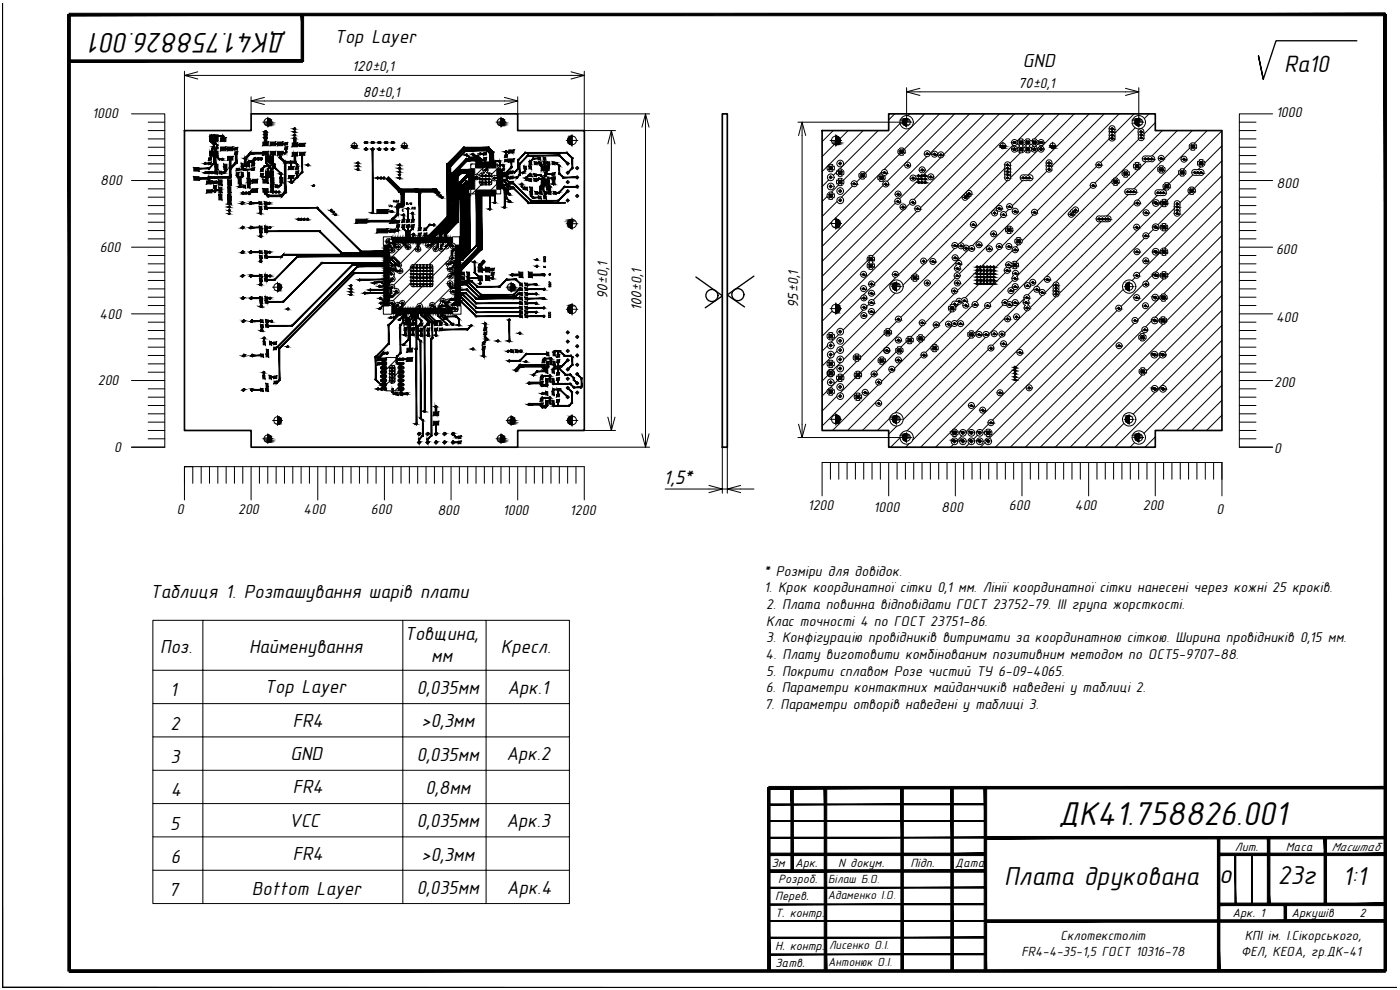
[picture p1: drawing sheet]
<svg xmlns="http://www.w3.org/2000/svg" width="420mm" height="297mm" viewBox="0 0 420 297" stroke-linecap="round" stroke-linejoin="round" font-family="sans-serif">
<defs><g id="words">
<text font-size="10.1" x="317.5" y="247.5">ДК41.758826.001</text>
<text font-size="8.7" x="86.2" y="9.8" transform="rotate(-180 86.2 9.8)">ДК41.758826.001</text>
<g font-size="8">
<text x="301.4" y="265.4">Плата друкована</text>
<text x="365.9" y="265">о</text>
<text x="383.5" y="265.3">23г</text>
<text x="402.9" y="265.4">1:1</text>
</g>
<text font-size="7.2" x="385.4" y="21.6">Ra10</text>
<g font-size="5.8">
<text x="100.4" y="13">Top Layer</text>
<text x="307" y="20">GND</text>
<text x="45.1" y="179.5">Таблиця 1. Розташування шарів плати</text>
<text x="48.1" y="196">Поз.</text>
<text x="74.7" y="196">Найменування</text>
<text x="121.4" y="192.1">Товщина,</text>
<text x="150.4" y="196">Кресл.</text>
<text x="129.4" y="198.7">мм</text>
<text x="51.1" y="208.9">1</text>
<text x="79.4" y="208">Top Layer</text>
<text x="125.1" y="208.3">0,035мм</text>
<text x="152.3" y="208.2">Арк.1</text>
<text x="51.2" y="218.9">2</text>
<text x="87.9" y="218">FR4</text>
<text x="126.5" y="218.3">&gt;0,3мм</text>
<text x="87.2" y="228">GND</text>
<text x="51.2" y="228.9">3</text>
<text x="125.1" y="228.3">0,035мм</text>
<text x="152" y="228.2">Арк.2</text>
<text x="51.3" y="238.9">4</text>
<text x="87.9" y="238">FR4</text>
<text x="127.7" y="238.3">0,8мм</text>
<text x="51.1" y="248.9">5</text>
<text x="86.8" y="248">VCC</text>
<text x="125.1" y="248.3">0,035мм</text>
<text x="152" y="248.2">Арк.3</text>
<text x="87.9" y="258">FR4</text>
<text x="51.2" y="258.9">6</text>
<text x="126.5" y="258.3">&gt;0,3мм</text>
<text x="50.8" y="268.9">7</text>
<text x="75.6" y="268.5">Bottom Layer</text>
<text x="125.1" y="268.3">0,035мм</text>
<text x="152.2" y="268.2">Арк.4</text>
</g>
<text font-size="5.6" x="199" y="145.3">1,5*</text>
<g font-size="4.3">
<text x="27.7" y="35.5">1000</text>
<text x="383" y="35.2">1000</text>
<text x="30.1" y="55.6">800</text>
<text x="383.1" y="56.3">800</text>
<text x="29.9" y="75.6">600</text>
<text x="383" y="76.3">600</text>
<text x="29.9" y="95.7">400</text>
<text x="383" y="96.5">400</text>
<text x="29.3" y="115.5">200</text>
<text x="382.4" y="116.2">200</text>
<text x="34.3" y="135.6">0</text>
<text x="382.4" y="136">0</text>
<text x="53.1" y="154.3">0</text>
<text x="71.5" y="154.3">200</text>
<text x="91.1" y="154.4">400</text>
<text x="111.3" y="154.2">600</text>
<text x="131.3" y="154.6">800</text>
<text x="150.9" y="154.4">1000</text>
<text x="171" y="154.4">1200</text>
<text x="242.4" y="153">1200</text>
<text x="262.2" y="153.7">1000</text>
<text x="282.5" y="153.6">800</text>
<text x="302.8" y="153">600</text>
<text x="322.6" y="153.1">400</text>
<text x="343" y="153.1">200</text>
<text x="365.1" y="154.3">0</text>
<text x="229.2" y="172.7">* Розміри для довідок.</text>
<text x="229.3" y="177.7">1. Крок координатної сітки 0,1 мм. Лінії координатної сітки нанесені через кожні 25 кроків.</text>
<text x="230" y="182.7">2. Плата повинна відповідати ГОСТ 23752-79. III група жорсткості.</text>
<text x="229.9" y="187.7">Клас точності 4 по ГОСТ 23751-86.</text>
<text x="229.8" y="197.7">4. Плату виготовити комбінованим позитивним методом по ОСТ5-9707-88.</text>
<text x="230" y="192.7">3. Конфігурацію провідників витримати за координатною сіткою. Ширина провідників 0,15 мм.</text>
<text x="229.9" y="202.7">5. Покрити сплавом Розе чистий ТУ 6-09-4065.</text>
<text x="229.9" y="207.7">6. Параметри контактних майданчиків наведені у таблиці 2.</text>
<text x="229.5" y="212.7">7. Параметри отворів наведені у таблиці 3.</text>
</g>
<g font-size="4.2">
<text x="105.6" y="21.4">120±0,1</text>
<text x="108.9" y="29.1">80±0,1</text>
<text x="305.5" y="26.4">70±0,1</text>
<text x="182.3" y="89.9" transform="rotate(-90 182.3 89.9)">90±0,1</text>
<text x="192.5" y="93.4" transform="rotate(-90 192.5 93.4)">100±0,1</text>
<text x="239.5" y="92.4" transform="rotate(-90 239.5 92.4)">95±0,1</text>
</g>
<g font-size="4.1">
<text x="306.5" y="286.7">FR4-4-35-1,5 ГОСТ 10316-78</text>
<text x="318.3" y="282">Склотекстоліт</text>
<text x="372.5" y="286.8">ФЕЛ, КЕОА, гр.ДК-41</text>
<text x="373.6" y="282.2">КПІ ім. І.Сікорського,</text>
</g>
<g font-size="3.9">
<text x="370.6" y="255.2">Лит.</text>
<text x="385.9" y="255.2">Маса</text>
<text x="399.6" y="255.2">Масштаб</text>
<text x="231.5" y="260.1">Зм</text>
<text x="238.6" y="260.1">Арк.</text>
<text x="251.5" y="260.1">N докум.</text>
<text x="273.2" y="260.1">Підп.</text>
<text x="286.7" y="260.1">Дата</text>
<text x="233.6" y="265">Розроб.</text>
<text x="232.6" y="275.1">Т. контр.</text>
<text x="232.6" y="270.2">Перев.</text>
<text x="369.9" y="275.2">Арк. 1</text>
<text x="387.6" y="275.2">Аркушів</text>
<text x="408" y="275.2">2</text>
<text x="232.6" y="285.2">Н. контр.</text>
<text x="232.6" y="290.2">Затв.</text>
</g>
<g font-size="3.6">
<text x="248.4" y="269.8">Адаменко І.О.</text>
<text x="248.5" y="264.8">Білаш Б.О.</text>
<text x="248.8" y="284.7">Лисенко О.І.</text>
<text x="248.5" y="289.8">Антонюк О.І.</text>
</g>
</g></defs>
<!-- layer: Sheet -->
<g fill="#000" stroke="#000" stroke-width=".3">
<path d="M.7 1l.1 295.2zM.7 1v295.3z"/>
<path d="M20.8 4v.7l394.9-.7zM20.8 4.7l394.9-.7v.7z"/>
<path d="M20.8 18v.7l69.9-.7zM20.8 18.7l69.9-.7v.7z"/>
<path d="M90.4 4.3v14.1h.7zM90.4 4.3h.7v14.1z"/>
<path d="M230.4 236.3l.7 55v-55zM230.4 236.3l.7 55h-.7z"/>
<path d="M237.4 236.3l.7 25v-25zM237.4 236.3l.7 25h-.7z"/>
<path d="M270.4 236.3l.7 55v-55zM270.4 236.3l.7 55h-.7z"/>
<path d="M295.4 236.3l.7 55v-55zM295.4 236.3l.7 55h-.7z"/>
<path d="M230.7 236.7h185v-.7zM230.7 236h185l-185 .7z"/>
<path d="M230.7 246.2v.3l65-.3zM230.7 246.5l65-.3v.3z"/>
<path d="M295.7 251v.7l120-.7zM295.7 251.7l120-.7v.7z"/>
<path d="M230.7 251.5h65v-.3zM230.7 251.2h65l-65 .3z"/>
<path d="M230.7 241.5h65v-.3zM230.7 241.2h65l-65 .3z"/>
<path d="M230.7 256.7h65v-.7zM230.7 256h65l-65 .7z"/>
<path d="M365.4 251.3l.7 40v-40zM365.4 251.3l.7 40h-.7z"/>
<path d="M375.6 256.3l.3 15v-15zM375.6 256.3l.3 15h-.3z"/>
<path d="M397.4 251.3l.7 20v-20zM397.4 251.3l.7 20h-.7z"/>
<path d="M365.7 256.7h50v-.7zM365.7 256h50l-50 .7z"/>
<path d="M230.7 276.2v.3l65-.3zM230.7 276.5l65-.3v.3z"/>
<path d="M230.7 266.2v.3l65-.3zM230.7 266.5l65-.3v.3z"/>
<path d="M230.7 261v.7l65-.7zM230.7 261.7l65-.7v.7z"/>
<path d="M230.7 271.5h65v-.3zM230.7 271.2h65l-65 .3z"/>
<path d="M365.7 271v.7l50-.7zM365.7 271.7l50-.7v.7z"/>
<path d="M370.6 256.3v15h.3zM370.6 256.3h.3v15z"/>
<path d="M380.4 251.3v20h.7zM380.4 251.3h.7v20z"/>
<path d="M385.4 271.3l.7 5v-5zM385.4 271.3l.7 5h-.7z"/>
<path d="M295.7 276.7h120v-.7zM295.7 276h120l-120 .7z"/>
<path d="M20.4 4.3v287h.7zM20.4 4.3h.7v287z"/>
<path d="M230.7 286.2v.3l65-.3zM230.7 286.5l65-.3v.3z"/>
<path d="M247.4 236.3v55h.7zM247.4 236.3h.7v55z"/>
<path d="M285.4 236.3v55h.7zM285.4 236.3h.7v55z"/>
<path d="M230.7 281.5h65v-.3zM230.7 281.2h65l-65 .3z"/>
<path d="M415.4 4.3v287h.7zM415.4 4.3h.7v287z"/>
<path d="M20.8 291.7h394.9v-.7zM20.8 291h394.9l-394.9 .7z"/>
<path d="M.8 296.2l418.3 .1zM.8 296.2l418.3 .1z"/>
</g>
<!-- layer: 0 -->
<g fill="none" stroke="#000" stroke-width=".3">
<path d="M39.5 34.2h10v100h-10M44.5 36.7h5M44.5 39.2h5M55.4 21.4v17.8M55.4 22.6h120M59.4 21.5l-4 1.1 4 1.1M75.4 29v5.2M75.4 30.3h80M79.4 29.2l-4 1.1 4 1.1M151.4 29.2l4 1.1-4 1.1M155.4 29v5.2h39.6M171.4 21.5l4 1.1-4 1.1"/>
<path d="M175.4 21.4v17.8h9.3M183.5 39.2v90M192.6 38.2l1.1-4 1.1 4M193.7 34.2v100M240.7 36.7v94.6M250 39.2l-3.3 3.3M254.5 39.2l-2.4 2.5M259 39.2l-10.2 10.2M263.5 39.2l-11.5 11.5M268.5 34.2l-1.8 1.8M270.1 37.1l-17 17M272.1 26.3v10.4h-32.6"/>
<path d="M272.1 27.6h69.7M273 34.2l-.5 .5M276.1 26.5l-4 1.1 4 1M277.5 34.2l-18.2 18.1M282 34.2l-11 11M286.5 34.2l-20.3 20.2M291 34.2l-11.8 11.8M295.5 34.2l-12.3 12.2M300 34.2l-25.7 25.7M304.4 34.2l-28.1 28.2M308.9 34.2l-57.3 57.3M313.4 34.2l-8.2 8.2"/>
<path d="M317.9 34.2l-7.5 7.5M322.4 34.2l-9.7 9.7M326.9 34.2l-18.4 18.4M331.4 34.2l-15.7 15.6M333.2 37.9a.9 .9 0 0 1 1.1 0 .9 .9 0 0 1 .2 1.1v2a.9 .9 0 0 1-.8 1.3 .9 .9 0 0 1-.7-1.3l-.1-2.6zM335.9 34.2l-48 47.9M337.8 26.5l4 1.1-4 1M340.4 34.2l-5.9 5.8M340.7 38.4l-10.4 10.3M341.8 26.3v10.4M343.2 39.9a.9 .9 0 0 0-.8-1.3 .9 .9 0 0 0-.7 1.4v.8M343.2 39.9v.9"/>
<path d="M344.9 34.2l-1.5 1.4M346.7 36.8l-3.4 3.4M348.8 39.2l-14.2 14.2M353.3 39.2l-7.6 7.6M357.8 39.2l-8.4 8.4M362.3 39.2l-3.8 3.8M366.7 39.2l-11.5 11.5M371.9 36.7h5M371.9 39.2h5M381.9 34.2h-10v100h10M39.5 54.2h10M44.5 41.7h5"/>
<path d="M44.5 44.2h5M44.5 46.7h5M44.5 49.2h5M44.5 51.7h5M44.5 56.7h5M44.5 59.2h5M141.5 53.8v.1M141.7 49.2l-.4 .4M142.7 57.2l-1 1M144.4 55.5l-1.5 1.5M144.9 55l-.3 .2M145 50.4l-1.9 1.8"/>
<path d="M147.3 52.6l-.2 .2M149 55.3l-1.7 1.7M149.1 50.8l-1.6 1.5M149.5 54.8l-.2 .3M149.6 50.2l-.3 .4M182.4 43.2l1.1-4 1.1 4M239.7 40.7l1-4 1.1 4M248.2 59l-1.5 1.5M248.3 49.9l-1.6 1.6M248.4 49.8l.4 .3M248.4 49.8l-.2 .6 .2 .6 .4-.3M248.7 54l-2 2"/>
<path d="M248.7 49.5l-.3 .3M248.8 58.5l-.4-.4-.2 .6 .2 .6 .4-.3M249 58.2l-.2 .2M249 59.2l-.3 .5 .6 .2 .6-.2-.3-.5M249 58.3l-.3-.5 .6-.2 .6 .2-.3 .5M249 50.9l-.3 .5 .6 .1 .6-.1-.3-.5M249 50l-.3-.6 .6-.1 .6 .1-.3 .6M249.8 58.5l.5-.4 .2 .6-.2 .6-.5-.3M249.8 50.1l.5-.3 .2 .6-.2 .6-.5-.3M250.3 43.4l-3.6 3.6M251 51.7l-.9 .9M251.2 51.2l.5 .3"/>
<path d="M251.2 51.2l-.2 .6 .2 .6M251.6 55.6l-2.1 2M251.7 51l-.3 .3M251.7 54.3l-.5-.3-.2 .6 .2 .6 .5-.3M251.7 52.1l-.5 .3M251.8 52.3l-.2 .5 .6 .1 .6-.1-.4-.5M251.8 51.4l-.2-.6 .6-.1 .6 .1-.4 .6M251.8 54.1l-.2-.5 .6-.1 .6 .1-.4 .5M251.8 55.1l-.2 .5M252.4 55.1l.4 .5-.6 .1-.6-.1M252.6 52.1l.5 .3M252.6 54.9l.5 .3"/>
<path d="M253.1 51.2l-.5 .3M253.1 54l-.5 .3M253.1 51.2l.2 .6-.2 .6M253.1 54l.2 .6-.2 .6M255.8 55.9l-3.3 3.3M257.9 52l.5 .3M257.9 52l-.2 .6 .2 .6M258.4 52.9l-.5 .3M258.6 52.2l-.3-.5 .6-.2 .6 .2-.4 .5M259.1 53.1l.4 .5-.6 .2-.6-.2 .3-.5-1.5 1.5M259.3 52.9l.5 .3M259.8 52l-.5 .3"/>
<path d="M259.8 52l.2 .6-.2 .6M264.1 53l-.5-.3-.2 .6 .2 .6 .5-.3M264.2 53.8l-.3 .5 .6 .2 .6-.2-.3-.5M264.5 51.6l-14.2 14.2M264.7 52.2l-.8 .2 .3 .5M265 53.6l.5 .3M265 55.6l-18.3 18.3M265 52.6l-.2 .3M265.5 52.7l-.5 .3M265.5 52.7l.2 .6-.2 .6M270.1 45.2l-.5-.3-.2 .6 .2 .6 .5-.3M270.2 45.9l-4.9 5"/>
<path d="M270.3 46l-.3 .5 .6 .1 .6-.1-.3-.5M270.3 45l-.3-.5 .6-.1 .6 .1-.3 .5M271 45.2l.5-.3 .2 .6-.2 .6-.5-.3M275.7 53.9l-5.8 5.8M276.7 52.9l-.8 .9M278.1 47l-31.4 31.4M282.3 47.4l-5.4 5.3M288.9 58.7l-26.5 26.5M289.1 58.5l.3-.2a1.84 1.84 0 0 1 1.8-1.1l.4 .4a1.86 1.86 0 0 1-1.1 1.9 .9 .9 0 0 1-1.4 .5 .9 .9 0 0 1 0-1.5zM289.5 58.1l-.4 .4M290.1 57.5l-.4 .4M301.5 50.6l-31.9 31.9"/>
<path d="M301.8 48.8a.9 .9 0 0 1 1.2 0 .9 .9 0 0 1 .1 1.2l.2 .5-.2 2.3a.9 .9 0 0 1-.7 1.4 .9 .9 0 0 1-.8-1.4l-.1-3.5zM302.3 54.2l-24.2 24.3M304 43.6l-13.7 13.7M305.8 45.7l.6 .2 .6-.2M306 42.5l-.5-.3-.2 .4a.9 .9 0 0 0-1.4-.5 .9 .9 0 0 0 .1 1.5 .9 .9 0 0 0 1.3-.7l.2 .5 .5-.3M306 44.5l-.5-.3-.2 .4a.9 .9 0 0 0-1.4-.5 .9 .9 0 0 0 .1 1.4 .9 .9 0 0 0 1.3-.6l.2 .5 .5-.3M306.1 43.2l-.3 .5 .3 .6M306.1 42.3l-.3-.5 .6-.2 .6 .2-.3 .5M306.1 45.2l-.3 .5M306.2 45.9l-3.1 3.1M306.7 43.2l.3 .5-.3 .6M306.7 45.2l.3 .5"/>
<path d="M306.9 54.2l-18.7 18.7M306.9 42.5l.5-.3 .6 .3M306.9 43.1l.5 .3 .6-.3M306.9 45.1l.5 .3 .6-.3M306.9 44.5l.5-.3 .6 .3M307 45.1l-.2 .2M307.5 52.6l.5-.2 .5 .2a.9 .9 0 0 1 1.3 .1 .9 .9 0 0 1 0 1.3 .9 .9 0 0 1-1.3 0l-.5 .2-.5-.1M307.5 52.6a.9 .9 0 0 0-1.3 .7 .9 .9 0 0 0 1.3 .8M307.9 45.7l.6 .2 .6-.2M308.1 43.2l-.3 .5 .4 .6M308.1 42.3l-.3-.5 .6-.2 .6 .2-.3 .5M308.2 45.2l-.4 .5"/>
<path d="M308.7 43.2l.4 .6-.4 .5M308.7 45.2l.3 .5M308.9 43.1l.5 .3M309.4 42.2l-.5 .3M309.4 42.2l.6 .3M310 43.1l-.6 .2M310 42.1l-.3 .2M310.1 43.2l-.3 .5 .5 .2-.5 .2-.2 .5-.2-.4-.5 .3M310.1 42.3l-.3-.5 .6-.2 .6 .2-.3 .5M310.7 43.2l.3 .5-.4 .2a.89 .89 0 0 1 .5 1.5 .89 .89 0 0 1-1.5-.5l-.2 .5-.5-.3M310.9 43.1l.5 .3M311.4 42.2l-.5 .3"/>
<path d="M311.4 42.2l.2 .6-.2 .6M311.6 45l-8.3 8.3M314.2 51.4l-10.4 10.3M314.3 48.2a.9 .9 0 0 1 1.1 0 .9 .9 0 0 1 .2 1.1v.9a.9 .9 0 0 1-.8 1.4 .9 .9 0 0 1-.7-1.3l-.2-1.6zM327.3 56.2l-22.3 22.3M329 50l-22.2 22.2M332.9 41.7l-21.7 21.6M333.7 54.3l-28.2 28.2M334.2 55.5l.6 .1 .6-.1M334.3 53.7l-.3 .3M334.3 54.3l-.5-.4-.1 .6 .1 .6 .5-.3M334.5 54.1l-.3-.5 .6-.2 .6 .2-.3 .5"/>
<path d="M334.5 55l-.3 .5M335.1 55l.3 .5M335.2 54.3l.6-.4 .1 .6-.1 .6-.6-.3M337.2 51.1l.3 .5M337.2 51.1l.6-.2 .6 .2M337.4 51.8l-.5-.3-.2 .6 .2 .6 .5-.3M337.5 52.6l-.3 .4 .6 .2 .6-.2-.3-.4M337.7 56.9l.6-.3 1.5 .2a.9 .9 0 0 1 1.4 .7 .9 .9 0 0 1-1.4 .8h-.9a.9 .9 0 0 1-1.2-.2 .9 .9 0 0 1 0-1.2zM338.3 52.4l.5 .3M338.4 51.1l-.3 .5M338.6 58.4l-6.5 6.5M338.8 51.5l-.5 .3"/>
<path d="M338.8 51.5l.2 .6-.2 .6M340.7 48.9l.3 .5M340.7 50.8l.6 .2 .6-.2M340.7 48.9l.6-.2 .6 .2M340.8 49.6l-.5-.4-.2 .6 .2 .6M340.8 50.1l-.5 .4M341 50.3l-.3 .5M341.6 50.9l-39.3 39.3M341.6 50.3l.2 .5M341.7 41.8l-13.1 13.1M341.7 40.9a.9 .9 0 0 0 .8 1.3 .9 .9 0 0 0 .7-1.3M341.7 49.6l.5-.4 .2 .6-.2 .6"/>
<path d="M341.7 50.1l.5 .4M341.8 48.9l-.2 .5M342.1 50.4l-.3 .3M343 47.1l.5-.3 1.6 .1a.9 .9 0 0 1 1.4 .8 .9 .9 0 0 1-1.4 .7h-.9a.9 .9 0 0 1-1.2-.2 .9 .9 0 0 1 0-1.1zM344 48.5l-1.6 1.6M346.8 57.3l.5-.4 1.4 .1a.9 .9 0 0 1 1.4 .8 .9 .9 0 0 1-1.4 .8 1.55 1.55 0 0 1-2.1-.8zM347.3 58.7l-29.5 29.5M347.6 50.2l.5 .4M347.6 50.2l-.2 .6 .2 .6M347.9 49.9l.3 .5M347.9 51.8l.6 .2 .6-.2M347.9 49.9l.6-.2 .6 .2"/>
<path d="M348.1 51.1l-.5 .4M348.2 51.3l-.3 .5M348.6 48.4l-8.3 8.2M348.8 51.3l.3 .5M349 50.6l.5-.4 .2 .6-.2 .6M349 51.1l.5 .4M349.1 49.9l-.3 .5M349.5 55l.3 .5M349.5 55l.6-.2 .6 .2M349.7 55.6l-.5-.3-.2 .6 .2 .6M349.7 56.2l-.5 .3M349.7 56.3l-.7 .6"/>
<path d="M349.8 56.4l-.3 .5 .6 .1 .6-.1M350.4 56.4l.3 .5M350.6 56.2l.5 .3M350.7 55l-.3 .5M351.1 55.3l-.5 .3M351.1 55.3l.2 .6-.2 .6M353.8 52.2l-3.3 3.3M354.3 51.5l-.4-.4-.2 .6 .2 .6 .4-.3M354.5 52.2l-.3 .5 .6 .2 .6-.2-.3-.5M354.5 51.3l-.3-.5 .6-.2 .6 .2-.3 .5M355.3 51.5l.5-.4 .1 .6-.1 .6-.5-.3M357 44.5l-15.6 15.5"/>
<path d="M357.2 56.9l-.5-.3-.2 .6 .2 .6 .5-.3M357.3 57.7l-3.2 3.1M357.3 57.7l-.3 .5 .6 .2 .6-.2-.3-.5M357.3 56.8l-.3-.5 .6-.2 .6 .2-.3 .5M357.4 43l.3 .5M357.4 44.9l.6 .2 .6-.2M357.4 43l.6-.2 .6 .2M357.5 43.7l-.5-.3-.1 .6 .1 .6 .5-.3M357.7 44.5l-.3 .4M358 52.5l-8.2 8.1 .5-.3 .2 .6-.2 .6-.5-.3M358.1 57.5l.5 .3M358.3 44.5l.3 .4"/>
<path d="M358.5 43.7l.5-.3 .1 .6-.1 .6-.5-.3M358.6 43l-.3 .5M358.6 56.6l-.5 .3M358.6 56.6l.2 .6-.2 .6M359.9 51a.9 .9 0 0 1 1.4 .7 .9 .9 0 0 1-1.4 .8M359.9 51h-.9a.9 .9 0 0 0-1.4 .8 .9 .9 0 0 0 1.4 .7h.9M360 48.7l-.5-.3-.1 .6 .1 .6 .5-.3M360.2 49.5l-.3 .5 .6 .1 .6-.1M360.3 50.1l-.7 .8M360.8 49.5l.3 .5M360.9 48.7l.5-.3 .2 .6-.2 .6-.5-.3M361.1 49.4l-.2 .2"/>
<path d="M361.1 48l-.3 .5M361.1 48l-.6-.1-.6 .1 .3 .5M366.7 43.8l-5.1 5.1M366.7 48.2l-8.6 8.7M366.7 52.7l-76.8 76.8M366.7 57.2l-17.2 17.2M371.9 41.7h5M371.9 44.2h5M371.9 46.7h5M371.9 49.2h5M371.9 51.7h5M371.9 54.2h10"/>
<path d="M371.9 56.7h5M371.9 59.2h5M39.5 74.2h10M44.5 61.7h5M44.5 64.2h5M44.5 66.7h5M44.5 69.2h5M44.5 71.7h5M44.5 76.7h5M44.5 79.2h5M117 73.3l-.3 .3M118.1 72.2l-.2 .1"/>
<path d="M119.9 74.8l-2.2 2.3M121.2 73.5l-.9 1M121.9 72.9l-.2 .1M124.2 79.5l-.2 .2M124.7 74.5l-4.4 4.5M126.4 72.9l-.6 .5M131.1 72.6l-6.8 6.8M133 75.2l-4.3 4.2M133.6 74.6l-.5 .5M134 78.7l-4.1 4.1M135 77.7l-.8 .8M135.1 73.1l-.3 .3"/>
<path d="M249.6 66.5l-2.9 2.9M251.2 60.5l-4.5 4.5M260.3 78.3l-13.6 13.6M260.7 76.8l.3 .5M260.7 76.8l.6-.2 .6 .2M260.9 79.4l-.5-.3-.2 .6 .2 .6 .5-.3M260.9 77.4l-.5-.3-.2 .6 .2 .6 .5-.3M261 78.2l-.3 .5 .3 .6M261.6 78.2l.3 .5-.3 .6M261.8 79.4l.5-.3 .2 .6-.2 .6-.5-.3M261.8 77.4l.5-.3 .2 .6-.2 .6-.5-.3M261.9 76.8l-.3 .5"/>
<path d="M268.7 61l-22 21.9M271.1 63l-24.4 24.4M273.1 61l-1.2 1.3M275.1 63.5l-13.2 13.3M277.4 79.2l-3 3M286.5 74.5l-33.4 33.4M286.9 78.6l-16.6 16.6M287.1 79.6a.9 .9 0 0 0-.6 1.3 .9 .9 0 0 0 1.3 .4 .9 .9 0 0 0 .2-1.4 .9 .9 0 0 0 .6-1.3 .9 .9 0 0 0-1.4-.3 .9 .9 0 0 0-.1 1.4M287.6 73.5l-.2 .1M290.3 75.3l-3 2.9M290.8 74.8h-.1M299.7 74.8l-5.2 5.2"/>
<path d="M300.5 65l-8.6 8.7M302.3 68l.3 .5M302.3 68l.6-.2 .6 .2M302.4 68.7l-.5-.3-.2 .6 .2 .6 .5-.3M302.6 69.4l-.3 .5 .6 .2 .6-.2-.3-.5M302.7 62.9l-.9 .9M303.3 69.3l.5 .3M303.5 68l-.3 .5M303.5 79.1a.89 .89 0 0 0-1.3-.4 .89 .89 0 0 0-.1 1.4 .89 .89 0 0 0 1.4-.3l.1 .3M303.5 80l-.5 .6M303.6 78.9l.5 .3M303.6 78.9l-.1 .2"/>
<path d="M303.8 75.2l-5.6 5.6M303.8 68.4l-.5 .3M303.8 68.4l.2 .6-.2 .6M304.1 79.8l-.5 .3M304.3 80l-.3 .5 .6 .1 .6-.1-.4-.5M304.3 79.1l-.3-.5 .6-.2 .6 .2-.4 .5M305 79.2l.5-.3 .2 .6-.2 .6-.5-.3M305.2 72.1l-.5-.3-.2 .6 .2 .6 .5-.4M305.4 72.8l-.3 .5 .6 .2 .6-.2-.3-.5M305.4 71.9l-.3-.5 .6-.2 .6 .2-.3 .5M305.5 73.5l-.6 .6M306.1 72.1l.5-.3 .2 .6-.2 .6-.5-.4"/>
<path d="M306.3 72.7l-.3 .3M310 64.5l-9.2 9.3M321.5 63l.4-.3a.9 .9 0 0 1 1.6-.3 .9 .9 0 0 1-.6 1.5l-.5 .5a.9 .9 0 0 1-1.5 .6 .9 .9 0 0 1 .3-1.6zM329.2 65.1l.5-.3 1.6 .1a1.54 1.54 0 0 1 2.1 .8v.3a1.75 1.75 0 0 1-2.1 .4h-.9a.9 .9 0 0 1-1.2-.1 .9 .9 0 0 1 0-1.2zM330.5 66.5l-16.5 16.5M340.4 61l-23.5 23.6M341.4 69l-65.1 65.2M343.4 71.5l-38.6 38.6M346.1 68.9l-1.5 1.4M348.2 75.7l-6.4 6.4M348.9 75.3l-.5-.4-.2 .6 .2 .6 .5-.3M348.9 67.9l-.5-.3-.2 .6 .2 .6 .5-.3"/>
<path d="M348.9 60.6l-.5-.3-.2 .6 .2 .6 .5-.3M349 75l-.3 .2M349 76l-.3 .5 .6 .2 .6-.2-.3-.5M349 75.1l-.3-.5 .6-.2 .6 .2-.3 .5M349 68.6l-.3 .5 .6 .2 .6-.2-.3-.5M349 67.7l-.3-.5 .6-.2 .6 .2-.3 .5M349.1 60.5l-.3-.6 .6-.1 .6 .1-.3 .6M349.7 61.4l.3 .5-.6 .1-.6-.1 .3-.5-7.2 7.1M349.8 75.3l.5-.4 .2 .6-.2 .6-.5-.3M349.8 67.9l.5-.3 .2 .6-.2 .6-.5-.3M352.5 62.5l-5 4.9M352.7 60.4a.9 .9 0 0 1 1.1 0 .9 .9 0 0 1 .2 1.1v2a.9 .9 0 0 1-.7 1.4 .9 .9 0 0 1-.8-1.4l-.1-2.6z"/>
<path d="M366.7 61.7l-19.9 19.9M366.7 66.2l-16.3 16.3M366.7 70.7l-17.5 17.5M366.7 75.2l-20 20M366.7 79.7l-16.6 16.5M371.9 61.7h5M371.9 64.2h5M371.9 66.7h5M371.9 69.2h5M371.9 71.7h5M371.9 74.2h10M371.9 76.7h5"/>
<path d="M371.9 79.2h5M39.5 94.2h10M44.5 81.7h5M44.5 84.2h5M44.5 86.7h5M44.5 89.2h5M44.5 91.7h5M44.5 96.7h5M44.5 99.2h5M118.2 81l-.4 .4M123.3 80.4l-5.1 5.1M123.3 84.9l-5.4 5.3"/>
<path d="M123.6 80.1l-.3 .2M125.1 92l-.5 .5M126.7 86l-5.2 5.1M127.2 85.5l-.2 .2M129.4 92.3l-.3 .2M129.6 83.1l-.2 .2M134.3 82.9l-8.2 8.2M135.2 86.5l-4.7 4.7M136.6 80.6l-1.4 1.4M136.6 85.1l-.9 .9M136.8 89.3l-.2 .2M249.8 93.3l-3.1 3.1"/>
<path d="M258.4 89.2l-11.7 11.7M259 93l-6 6.1M260.8 91.3l-.7 .7M261 80.2l-.3 .5 .6 .2 .6-.2-.3-.5M261.5 86.1l-2.4 2.4M266 99.4l-.5-.3-.2 .6 .2 .6 .5-.3M266.2 99.3l-.4-.6 .6-.1 .6 .1-.3 .6M266.9 99.4l.5-.3 .2 .6-.2 .6-.5-.3M268.6 87.9l-16.1 16.2M268.9 83.2l-6.8 6.8M269.1 96.5l-2.2 2.2M273.5 83.1l-2.5 2.5"/>
<path d="M273.6 82.7l.5 .3M273.6 82.7l-.1 .6 .1 .6 .5-.3M274 82.4l.3 .4M274 82.3l.6-.1 .6 .1M274.1 82.5l-.3 .3M274.3 83.8l-.3 .5 .6 .1 .6-.1-.3-.5M275 83.6l.5 .3M275.2 82.4l-.3 .4M275.5 82.7l-.5 .3M275.6 82.7l.1 .6-.1 .6M276.8 97.7l-3.3 3.3M280.7 98.3l-3.3 3.3"/>
<path d="M284.8 91.9l.5 .3M284.8 91.9l-.2 .6 .2 .6 .5-.3M285.1 91.5l.3 .5M285.1 93.4l.6 .2 .6-.2M285.4 92.9l-.3 .5M285.5 93.6l-3.7 3.6M285.8 97.7l-5.6 5.6M286 92h.1M286 92.9l.3 .5M286.3 92.1l-.1 .1M286.3 88.2l-8.6 8.7M286.6 83.4l-20.9 20.9"/>
<path d="M286.7 91.9l.2 .6-.2 .6-.5-.3-.1 .2M287.7 91.3l-.9 .9M288.7 90.7l.4 .3M288.7 90.7l-.5 .5-.8-.1-.2 .6-.4 .4M289.1 91a.9 .9 0 0 0 .3 1.3 .9 .9 0 0 0 1.2-.3 .9 .9 0 0 0-.5-1.3 .9 .9 0 0 0-.2-1.3 .9 .9 0 0 0-1.3 .5 .9 .9 0 0 0-1.1-.4 .9 .9 0 0 0-.6 .9 .89 .89 0 0 0-.9 .1 .89 .89 0 0 0-.4 .8l-.5 .2M290.6 99.8l.4 .3M290.6 99.7l-.2 .6 .2 .6 .4-.3M290.9 99.4l.3 .5M290.9 99.4l.6-.2 .6 .2M291.8 91.7l-4.7 4.7M292.1 99.4l-.3 .5M292.5 99.8l-.5 .3"/>
<path d="M292.5 99.7l.2 .6-.2 .6-.5-.3M293.2 81.3l-5.9 5.9M294 85l-4.3 4.3M294.2 80.3l-.7 .7M295 84.1l-.8 .7M295.7 92.3l-36.9 36.9M296 83.1l-.8 .7M297 82.1l-.8 .7M298 81.1l-.8 .7M298.2 85.3l-5.2 5.3M300.9 90.2l.8-.3 .5 .2 .3 .5a.9 .9 0 0 1 1.3 .4 .9 .9 0 0 1-.6 1.2 .9 .9 0 0 1-1.1-.7 .9 .9 0 0 1-1.2-.1 .9 .9 0 0 1 0-1.2zM301 91.5l-8.4 8.4"/>
<path d="M301.5 95.5l-4.7 4.7M301.7 81.8l-3.2 3.2M303.9 84.1l-6.9 6.9M304.1 81.4a.9 .9 0 0 1 1.4 .1 .9 .9 0 0 1-.3 1.3 .9 .9 0 0 1 0 1.4 .9 .9 0 0 1-1.4-.2 .9 .9 0 0 1 .4-1.3l-.3-.8zM305.2 82.8h.1M307.3 89.7l-5.1 5.1M308.2 93.3l-6.7 6.6M308.4 91.5a.9 .9 0 0 1 .7 1.2 .9 .9 0 0 1-1.4 .3 .9 .9 0 0 1 .1-1.4 .89 .89 0 0 1-.7-.7 .89 .89 0 0 1 .4-1 .9 .9 0 0 1 .1-1.3 .9 .9 0 0 1 1.3 .2 .9 .9 0 0 1-.3 1.3l.2 .7-.4 .7M310.2 86.7l-1.7 1.8M312.8 88.6l-3.7 3.7M313.5 83.5l-2.4 2.4M316 85.5l-2.3 2.3"/>
<path d="M316.1 85.9v1.8a.9 .9 0 0 0 .8 1.4 .9 .9 0 0 0 .8-1.4v-1.8M316.1 86a.9 .9 0 0 1 .8-1.4 .9 .9 0 0 1 .8 1.4M316.9 89.1l-43 42.9M335.2 93.2l-38.3 38.3M337.1 86.9l-39.3 39.2M340.4 97l-37.2 37.2M340.6 83.4l-.9 .8M342.7 99.2l-35 35M343 85.4l-6.5 6.5M345.6 96.3l-1.8 1.8M345.8 82.6l-1.7 1.7M348.1 89.3l-6.6 6.6"/>
<path d="M348.6 95.9l-.5-.4-.2 .6 .2 .6 .5-.2M348.7 89l-.5-.3-.1 .6 .1 .6 .5-.3M348.7 96.6l-.3 .5 .6 .2 .6-.2-.3-.5M348.7 95.7l-.3-.5 .6-.2 .6 .2-.3 .5M348.8 88.6l-.3 .3M348.9 82.3l-.5-.3-.2 .6 .2 .6 .5-.3M348.9 89.7l-.3 .6 .6 .1 .6-.1-.3-.6M348.9 88.8l-.3-.5 .6-.1 .6 .1-.3 .5M349 83.1l-.3 .5 .6 .1 .6-.1-.3-.5M349 82.1l-.3-.5 .6-.1 .6 .1-.3 .5M349.1 97.3l-36.9 36.9M349.2 83.7l-50.5 50.5"/>
<path d="M349.5 95.9l.5-.4 .2 .6-.2 .6-.5-.2M349.6 89l.5-.3 .2 .6-.2 .6-.5-.3M349.8 96.6l-.3 .3M349.8 82.3l.5-.3 .2 .6-.2 .6-.5-.3M349.9 83l-.2 .2M366.7 84.2l-50 50M366.7 88.6l-17.1 17.1M366.7 93.1l-41 41.1M366.7 97.6l-18.2 18.2M371.9 81.7h5M371.9 84.2h5M371.9 86.7h5"/>
<path d="M371.9 89.2h5M371.9 91.7h5M371.9 94.2h10M371.9 96.7h5M371.9 99.2h5M39.5 114.2h10M44.5 101.7h5M44.5 104.2h5M44.5 106.7h5M44.5 109.2h5M44.5 111.7h5M44.5 116.7h5"/>
<path d="M44.5 119.2h5M115.3 116l-.2 .2M116.9 114.4l-.9 .9M117.2 114l-.2 .3M118.2 113.1l-.2 .1M118.8 108l-3.1 3.1M119.5 111.8l-1 1M119.8 115.9l-1.3 1.4M120.4 110.9l-.2 .2M248.2 117.4l-1.5 1.4M248.3 103.8l-1.6 1.6M248.3 100.3l.5 .3"/>
<path d="M248.4 100.3l-.2 .6 .2 .6 .4-.3M248.5 112.6l-1.8 1.7M248.7 111l.3 .5M248.7 111l.6-.2 .6 .2M248.8 116.7l-.3 .3M248.8 117.2l-.4-.3-.2 .6 .2 .6 .4-.3M248.8 111.7l-.4-.3-.2 .6 .2 .6M248.8 108.9l-.4-.3-.2 .6 .2 .6 .4-.3M248.8 112.3l-.5 .3M249 118l-.3 .4 .6 .2 .6-.2-.3-.4M249 117.1l-.3-.6 .6-.1 .6 .1-.3 .6M249 112.4l-.3 .5 .6 .2 .6-.2-.3-.5"/>
<path d="M249 109.7l-.3 .4 .6 .2 .6-.2-.3-.4M249 108.7l-.3-.5 .6-.1 .6 .1-.3 .5M249 101.3l-.3 .5 .6 .2 .6-.2-.3-.5M249 100.4l-.3-.5 .6-.2 .6 .2-.3 .5M249.2 107.4l-2.5 2.5M249.8 117.2l.5-.3 .2 .6-.2 .6-.5-.3M249.8 111.7l.5-.3 .2 .6-.2 .6M249.8 108.9l.5-.3 .2 .6-.2 .6-.5-.3M249.8 112.3l.5 .3M249.9 111l-.3 .5M250.3 100.3l-.5 .3M250.3 100.3l.2 .6-.2 .6-.5-.3"/>
<path d="M251.1 118.9l-4.4 4.4M251.2 105.4l-.9 .9M251.5 112.4l.3 .5M251.6 112.4l.6-.2 .6 .2-.4 .5M251.7 113.1l-.5-.3-.2 .6 .2 .6 .5-.3M251.7 100.4l-2.3 2.3M251.8 113.8l-2.6 2.6M251.8 113.8l-.3 .5M252.2 108.8l-2.3 2.4M252.4 113.8l.4 .5-.6 .2-.6-.2M252.6 113.7l.5 .3M253.1 112.8l-.5 .3"/>
<path d="M253.1 112.8l.2 .6-.2 .6M256.5 111.9l.5 .3M256.5 111.9l-.2 .6 .2 .6 .5-.3M256.5 106.4l.4 .4M256.6 108.3l.6 .1 .6-.1M256.6 106.3l.6-.1 .6 .1M256.7 107l-.5-.3-.2 .6 .2 .6 .5-.3M256.8 111.5l.4 .5M256.8 118.1l.4 .5M256.9 107.8l-.4 .5M256.9 113.5l.6 .1 .6-.1M256.9 111.5l.6-.1 .6 .1"/>
<path d="M256.9 118.1l.6-.2 .6 .2M257 118.8l-.5-.3-.2 .6 .2 .6 .5-.3M257.1 108.4l-4.6 4.6M257.1 112.9l-4.9 5M257.2 113l-.4 .5M257.2 119.5l-.4 .5M257.4 107.8l.4 .5M257.6 107l.5-.3 .2 .6-.2 .6-.5-.3M257.7 113l.3 .5M257.7 119.5l.3 .5M257.8 106.4l-.4 .4M257.8 107.7l-.2 .3"/>
<path d="M257.9 118.8l.5-.3 .2 .6-.2 .6-.5-.3M258 111.5l-.3 .5M258 118.1l-.3 .5M258.4 111.9l-.5 .3M258.4 111.9l.2 .6-.2 .6-.5-.3M261.7 112.8l-15 15M263.5 115.5l-13.6 13.7M264.2 107.9l-.5-.3-.2 .6 .2 .6 .5-.3M264.3 108.7l-.3 .5 .6 .1 .6-.1-.3-.5M264.3 107.8l-.3-.6 .6-.1 .6 .1-.3 .6M265.1 107.9l.5-.3 .2 .6-.2 .6-.5-.3M265.3 104.7l-7.4 7.5"/>
<path d="M265.4 100.2l-7.1 7.1M266.2 100.2l-.4 .5 .6 .1 .6-.1-.3-.5M267.4 111.7l-2.9 2.8M268.9 105.6l-5.9 6M269.4 104.8l-.4-.3-.2 .6 .2 .6 .4-.3M269.6 105.6l-.3 .5 .6 .2 .6-.2-.3-.5M269.6 104.7l-.3-.5 .6-.2 .6 .2-.3 .5M270.4 104.8l.5-.3 .1 .6-.1 .6-.5-.3M272 102.6l-1.6 1.5M272.4 101.1l.3 .5M272.4 103l.6 .2 .6-.2M272.4 101.1l.6-.2 .6 .2"/>
<path d="M272.5 101.7l-.5-.3-.1 .6 .1 .6 .5-.3M272.7 102.5l-.3 .5M273.3 102.5l.3 .5M273.5 101.7l.5-.3 .1 .6-.1 .6-.5-.3M273.6 101.1l-.3 .5M275.7 100.6l.3 .5M275.7 100.6l.6-.2 .6 .2M275.8 101.3l-.5-.4-.1 .6 .1 .6 .5-.3M276 102l-.3 .5 .6 .2 .6-.2-.3-.5M276.4 102.7l-7.9 7.9M276.5 107l-13.2 13.2M276.7 101.3l.5-.4 .2 .6-.2 .6-.5-.3"/>
<path d="M276.9 100.6l-.3 .5M277 102l-.3 .3M279.4 104.2l-1.6 1.6M279.9 103.6l-.3 .3M280 104.1l-.5-.3-.2 .6 .2 .6 .5-.3M280.2 104.9l-.3 .5 .6 .2 .6-.2-.4-.5M280.2 104l-.3-.5 .6-.2 .6 .2-.4 .5M280.9 104.1l.5-.3 .2 .6-.2 .6-.5-.3M290.9 101.3l.6 .2 .6-.2M291.1 101.4l-22.5 22.5M291.2 100.8l-.3 .5M291.8 100.8l.3 .5"/>
<path d="M295.7 101.2l-24.7 24.8M296.6 104.9l-24.4 24.4M300.4 101.1l-2.6 2.6M304.5 110.4l-18.4 18.4M342.4 110.5l.3 .5M342.4 110.5l.6-.2 .6 .2M342.4 100.9l-.5-.3-.2 .6 .2 .6 .5-.3M342.5 111.2l-.5-.4-.2 .6 .2 .6M342.5 111.7l-.5 .4M342.6 101.7l-.3 .4 .6 .2 .6-.2M342.7 111.9l-.3 .5 .6 .2 .6-.2-.4-.5M342.8 112.6l-21.6 21.6"/>
<path d="M343.1 101.7l.3 .5M343.3 100.9l.5-.3 .2 .6-.2 .6-.5-.3M343.4 111.2l.5-.4 .2 .6-.2 .6M343.4 111.7l.5 .4M343.4 100.2l-.3 .5M343.5 100.2l-.6-.1-.6 .1 .3 .5M343.5 111.8l-.2 .2M343.5 110.5l-.3 .5M346.7 117.7l-6.6 6.6M348.2 116.2l-.7 .6M348.2 107.1l-4.1 4.2M366.7 102.1l-32 32.1"/>
<path d="M366.7 106.6l-23.4 23.4M366.7 111.1l-18.1 18.1M366.7 115.6l-13.6 13.6M371.9 101.7h5M371.9 104.2h5M371.9 106.7h5M371.9 109.2h5M371.9 111.7h5M371.9 114.2h10M371.9 116.7h5M371.9 119.2h5M44.5 121.7h5"/>
<path d="M44.5 124.2h5M44.5 126.7h5M44.5 129.2h5M44.5 131.7h5M155.4 134.2h39.6M175.4 129.2h9.3M182.4 125.2l1.1 4 1.1-4M192.6 130.2l1.1 4 1.1-4M216.8 134.2v13.8M218.3 134.2v13.8M239.5 131.3h32.6M239.7 127.3l1 4 1.1-4"/>
<path d="M249.2 138.8v5M251.7 138.8v5M254.2 138.8v5M256.7 138.8v5M256.9 120l.6 .2 .6-.2M259.2 138.8v5M261.7 138.8v5M262.9 120.7l-8.6 8.5M264.2 138.8v5M266.7 138.8v10M267.1 125.4l-3.8 3.8M269.2 127.8l-2.5 2.5"/>
<path d="M269.2 138.8v5M270.1 131.4l-2.8 2.8M271.7 138.8v5M272.8 133.1l-1 1.1M274.2 138.8v5M276.7 138.8v5M279.2 138.8v5M281.7 138.8v5M284.2 138.8v5M285.4 129.6l-4.6 4.6M285.9 129l-.3 .3M286 129.6l-.5-.3-.2 .6 .2 .6 .5-.3"/>
<path d="M286.1 133.4l-.8 .8M286.2 130.3l-.3 .5 .6 .2 .6-.2-.3-.5M286.2 129.4l-.3-.5 .6-.2 .6 .2-.3 .5M286.7 138.8v10M286.9 129.6l.5-.3 .2 .6-.2 .6-.5-.3M288.6 130.8l-1.2 1.3M289.2 138.8v5M290.8 133.1l-1 1.1M291.7 138.8v5M293.3 130.6l-1.1 1.1M294.2 138.8v5M295.6 132.8l-1.4 1.4"/>
<path d="M296.1 129.6l-.5-.3-.1 .6 .1 .6 .5-.3M296.3 130.3l-.3 .5 .6 .2 .6-.2-.3-.5M296.3 129.4l-.3-.5 .6-.2 .6 .2-.3 .5M296.6 127.3l-1.8 1.9M296.7 138.8v5M297 129.6l.5-.3 .2 .6-.2 .6-.5-.3M299.2 138.8v5M301.7 138.8v5M304.2 138.8v5M306.7 138.8v10M309.2 138.8v5M311.7 138.8v5"/>
<path d="M314.2 138.8v5M316.7 138.8v5M319.2 138.8v5M321.7 138.8v5M324.2 138.8v5M326.7 138.8v10M329.2 138.8v5M331.7 138.8v5M334.2 138.8v5M336.7 138.8v5M337.3 127.1l-7.1 7.1M339.2 138.8v5"/>
<path d="M340.5 132.8l-1.4 1.4M341.7 138.8v5M344.2 138.8v5M346.7 138.8v10M346.7 131.1l-3.1 3.1M349.2 138.8v5M351.7 138.8h-105v10M351.7 138.8h10M351.7 138.8v5M354.2 138.8v5M356.7 138.8v5M359.2 138.8v5"/>
<path d="M361.7 138.8h5h-2.5v5M361.7 138.8v5M366.2 138.8h.5v10M366.7 120.1l-9.1 9.1M366.7 124.6l-4.6 4.6M366.7 129.1l-.1 .1M371.9 121.7h5M371.9 124.2h5M371.9 126.7h5M371.9 129.2h5M371.9 131.7h5M55.9 140h-.5h2.5v5"/>
<path d="M60.4 140h10M60.4 140h-5v10M60.4 140v5M62.9 140v5M65.4 140v5M67.9 140v5M70.4 140h105v10M70.4 140v5M72.9 140v5M75.4 140v10M77.9 140v5M80.4 140v5"/>
<path d="M82.9 140v5M85.4 140v5M87.9 140v5M90.4 140v5M92.9 140v5M95.4 140v10M97.9 140v5M100.4 140v5M102.9 140v5M105.4 140v5M107.9 140v5M110.4 140v5"/>
<path d="M112.9 140v5M115.4 140v10M117.9 140v5M120.4 140v5M122.9 140v5M125.4 140v5M127.9 140v5M130.4 140v5M132.9 140v5M135.4 140v10M137.9 140v5M140.4 140v5"/>
<path d="M142.9 140v5M145.4 140v5M147.9 140v5M150.4 140v5M152.9 140v5M155.4 140v10M157.9 140v5M160.4 140v5M162.9 140v5M165.4 140v5M167.9 140v5M170.4 140v5"/>
<path d="M172.9 140v5M199.6 146.7h18.7l4 1.1M212.8 145.6l4 1.1-4 1.1M222.3 145.6l-4 1.1h8M60.9 186.1v15h-15v-15h75v15h-60v10h-15v-10M120.9 186.1h25v15h-25v10h-60v10h-15v-10M145.9 186.1h25v15h-25v10h-25v10h-60v10h-15v-10M170.9 201.1v10h-25v10h-25v10h-60v10h-15v-10M170.9 211.1v10h-25v10h-25v10h-60v10h-15v-10M170.9 221.1v10h-25v10h-25v10h-60v10h-15v-10M170.9 231.1v10h-25v10h-25v10h-60v10h-15v-10M170.9 241.1v10h-25v10h-25v10h-60"/>
<path d="M170.9 251.1v10h-25v10h-25M170.9 261.1v10h-25"/>
<circle cx="272.1" cy="36.7" r="2"/>
<circle cx="341.8" cy="36.7" r="2"/>
<circle cx="249.3" cy="53.2" r="1.01"/>
<circle cx="249.3" cy="56" r="1.01"/>
<circle cx="249.3" cy="50.4" r=".54"/>
<circle cx="249.3" cy="58.7" r=".54"/>
<circle cx="252.2" cy="49.1" r="1.01"/>
<circle cx="252.2" cy="57.3" r="1.01"/>
<circle cx="252.2" cy="54.6" r=".54"/>
<circle cx="252.2" cy="51.8" r=".54"/>
<circle cx="256.4" cy="55.1" r=".9"/>
<circle cx="258.9" cy="52.6" r=".54"/>
<circle cx="264.5" cy="53.3" r=".54"/>
<circle cx="265.4" cy="51.7" r=".9"/>
<circle cx="265.8" cy="55.2" r=".9"/>
<circle cx="269.5" cy="58.2" r=".9"/>
<circle cx="270.6" cy="45.5" r=".54"/>
<circle cx="272.4" cy="49.5" r=".9"/>
<circle cx="274" cy="53.4" r=".9"/>
<circle cx="276.8" cy="51" r=".9"/>
<circle cx="278.3" cy="46.1" r=".9"/>
<circle cx="279.4" cy="53.1" r=".9"/>
<circle cx="280.5" cy="46.3" r=".9"/>
<circle cx="282.4" cy="46.5" r=".9"/>
<circle cx="306.4" cy="44.8" r=".54"/>
<circle cx="306.4" cy="42.8" r=".54"/>
<circle cx="308.4" cy="42.8" r=".54"/>
<circle cx="308.5" cy="44.8" r=".54"/>
<circle cx="310.4" cy="42.8" r=".54"/>
<circle cx="312.4" cy="42.8" r=".9"/>
<circle cx="312.4" cy="44.8" r=".9"/>
<circle cx="328.1" cy="55.6" r=".9"/>
<circle cx="329.8" cy="49.5" r=".9"/>
<circle cx="334.8" cy="54.5" r=".54"/>
<circle cx="337.8" cy="52.1" r=".54"/>
<circle cx="341.3" cy="49.8" r=".54"/>
<circle cx="348.5" cy="47.5" r=".9"/>
<circle cx="348.5" cy="50.8" r=".54"/>
<circle cx="350.1" cy="55.9" r=".54"/>
<circle cx="354.8" cy="51.7" r=".54"/>
<circle cx="355.3" cy="47.8" r=".9"/>
<circle cx="357.6" cy="57.2" r=".54"/>
<circle cx="358" cy="44" r=".54"/>
<circle cx="360.5" cy="49" r=".54"/>
<circle cx="252.2" cy="60.1" r="1.01"/>
<circle cx="261.3" cy="79.7" r=".54"/>
<circle cx="261.3" cy="77.7" r=".54"/>
<circle cx="269.4" cy="60.4" r=".9"/>
<circle cx="271" cy="62.1" r=".9"/>
<circle cx="273.9" cy="60.7" r=".9"/>
<circle cx="275.4" cy="62.6" r=".9"/>
<circle cx="277.2" cy="78.3" r=".9"/>
<circle cx="280" cy="78.4" r=".9"/>
<circle cx="286.6" cy="73.6" r=".9"/>
<circle cx="286.6" cy="77.3" r=".9"/>
<circle cx="288.4" cy="73.8" r=".9"/>
<circle cx="289.9" cy="74.4" r=".9"/>
<circle cx="291.6" cy="74.5" r=".9"/>
<circle cx="292.1" cy="67.4" r=".9"/>
<circle cx="293.8" cy="73.4" r=".9"/>
<circle cx="296.9" cy="74.6" r=".9"/>
<circle cx="298.2" cy="70.2" r=".9"/>
<circle cx="298.5" cy="63.9" r=".9"/>
<circle cx="299.9" cy="62.5" r=".9"/>
<circle cx="299.9" cy="73.9" r=".9"/>
<circle cx="301.2" cy="64.4" r=".9"/>
<circle cx="302.8" cy="73.9" r=".9"/>
<circle cx="302.9" cy="69" r=".54"/>
<circle cx="303" cy="62" r=".9"/>
<circle cx="304.6" cy="79.5" r=".54"/>
<circle cx="304.7" cy="74.9" r=".9"/>
<circle cx="304.7" cy="63.4" r=".9"/>
<circle cx="305.7" cy="72.4" r=".54"/>
<circle cx="310.4" cy="63.7" r=".9"/>
<circle cx="341.1" cy="68.2" r=".9"/>
<circle cx="341.2" cy="75.5" r=".9"/>
<circle cx="341.3" cy="60.9" r=".9"/>
<circle cx="343.9" cy="78.2" r=".9"/>
<circle cx="343.9" cy="70.7" r=".9"/>
<circle cx="344" cy="63.8" r=".9"/>
<circle cx="346.8" cy="75.5" r="1.01"/>
<circle cx="346.8" cy="68.2" r="1.01"/>
<circle cx="346.9" cy="60.9" r="1.01"/>
<circle cx="349.3" cy="68.2" r=".54"/>
<circle cx="349.3" cy="75.5" r=".54"/>
<circle cx="349.4" cy="60.9" r=".54"/>
<circle cx="252.2" cy="99.5" r="1.01"/>
<circle cx="259.2" cy="86.6" r=".9"/>
<circle cx="259.2" cy="82.3" r=".9"/>
<circle cx="259.2" cy="92.2" r=".9"/>
<circle cx="259.2" cy="94.7" r=".9"/>
<circle cx="259.2" cy="89.4" r=".9"/>
<circle cx="261.6" cy="93.5" r=".9"/>
<circle cx="261.6" cy="90.8" r=".9"/>
<circle cx="261.6" cy="85.2" r=".9"/>
<circle cx="261.6" cy="88" r=".9"/>
<circle cx="266.4" cy="99.7" r=".54"/>
<circle cx="268.7" cy="82.3" r=".9"/>
<circle cx="269" cy="86" r="2"/>
<circle cx="269.6" cy="95.7" r=".9"/>
<circle cx="274.6" cy="83.3" r=".54"/>
<circle cx="276.8" cy="96.8" r=".9"/>
<circle cx="278.3" cy="84.9" r=".9"/>
<circle cx="281" cy="97.4" r=".9"/>
<circle cx="284.6" cy="97.3" r=".9"/>
<circle cx="285.7" cy="92.5" r=".54"/>
<circle cx="286.4" cy="97.1" r=".9"/>
<circle cx="286.4" cy="87.3" r=".9"/>
<circle cx="287.2" cy="82.7" r=".9"/>
<circle cx="287.3" cy="84.9" r=".9"/>
<circle cx="288.3" cy="97.1" r=".9"/>
<circle cx="292.6" cy="91.4" r=".9"/>
<circle cx="296.4" cy="91.7" r=".9"/>
<circle cx="302.3" cy="81.1" r=".9"/>
<circle cx="302.4" cy="95.7" r=".9"/>
<circle cx="303.4" cy="87.2" r=".9"/>
<circle cx="304.7" cy="90.8" r=".9"/>
<circle cx="304.7" cy="86" r=".9"/>
<circle cx="305.1" cy="95" r=".9"/>
<circle cx="308.4" cy="85.7" r=".9"/>
<circle cx="309.9" cy="84.7" r=".9"/>
<circle cx="311.1" cy="86.8" r=".9"/>
<circle cx="312.8" cy="87.7" r=".9"/>
<circle cx="314.3" cy="83.8" r=".9"/>
<circle cx="335.7" cy="92.5" r=".9"/>
<circle cx="338.9" cy="86" r="2"/>
<circle cx="340.6" cy="96.1" r=".9"/>
<circle cx="341.1" cy="82.6" r=".9"/>
<circle cx="341.1" cy="89.3" r=".9"/>
<circle cx="343.6" cy="98.9" r=".9"/>
<circle cx="343.8" cy="91.7" r=".9"/>
<circle cx="343.9" cy="85.2" r=".9"/>
<circle cx="346.5" cy="96.1" r="1.01"/>
<circle cx="346.7" cy="89.3" r="1.01"/>
<circle cx="346.8" cy="82.6" r="1.01"/>
<circle cx="349" cy="96.1" r=".54"/>
<circle cx="349.2" cy="89.3" r=".54"/>
<circle cx="349.3" cy="82.6" r=".54"/>
<circle cx="249.3" cy="114.7" r="1.01"/>
<circle cx="249.3" cy="112" r="1.01"/>
<circle cx="249.3" cy="103.6" r="1.01"/>
<circle cx="249.3" cy="106.4" r="1.01"/>
<circle cx="249.3" cy="100.9" r=".54"/>
<circle cx="249.3" cy="117.5" r=".54"/>
<circle cx="249.3" cy="112" r=".54"/>
<circle cx="249.3" cy="109.2" r=".54"/>
<circle cx="252.2" cy="105" r="1.01"/>
<circle cx="252.2" cy="107.8" r="1.01"/>
<circle cx="252.2" cy="116.1" r="1.01"/>
<circle cx="252.2" cy="110.6" r="1.01"/>
<circle cx="252.2" cy="118.9" r="1.01"/>
<circle cx="252.2" cy="102.3" r="1.01"/>
<circle cx="252.2" cy="113.4" r=".54"/>
<circle cx="257.2" cy="107.3" r=".54"/>
<circle cx="257.5" cy="119.1" r=".54"/>
<circle cx="257.5" cy="112.5" r=".54"/>
<circle cx="259.6" cy="117.7" r=".9"/>
<circle cx="262.3" cy="112.2" r=".9"/>
<circle cx="263.7" cy="114.6" r=".9"/>
<circle cx="264.6" cy="108.2" r=".54"/>
<circle cx="266.1" cy="105.1" r=".9"/>
<circle cx="267.6" cy="110.8" r=".9"/>
<circle cx="269.6" cy="108" r=".9"/>
<circle cx="269.6" cy="102" r=".9"/>
<circle cx="269.9" cy="105.1" r=".54"/>
<circle cx="273" cy="102" r=".54"/>
<circle cx="276.3" cy="101.5" r=".54"/>
<circle cx="277.3" cy="106.5" r=".9"/>
<circle cx="280.5" cy="104.4" r=".54"/>
<circle cx="291.5" cy="100.3" r=".54"/>
<circle cx="293.8" cy="100.3" r=".9"/>
<circle cx="295.9" cy="100.3" r=".9"/>
<circle cx="297.4" cy="104.4" r=".9"/>
<circle cx="298.4" cy="100.1" r=".9"/>
<circle cx="300.1" cy="117.8" r=".9"/>
<circle cx="300.7" cy="100.2" r=".9"/>
<circle cx="301.2" cy="103.1" r=".9"/>
<circle cx="306.1" cy="105.7" r=".9"/>
<circle cx="308.9" cy="116.4" r=".9"/>
<circle cx="335.8" cy="103.7" r=".9"/>
<circle cx="342.9" cy="101.2" r=".54"/>
<circle cx="343" cy="111.4" r=".54"/>
<circle cx="346.5" cy="106.4" r="1.01"/>
<circle cx="346.5" cy="116.7" r="1.01"/>
<circle cx="348.9" cy="106.4" r="1.01"/>
<circle cx="349" cy="116.7" r="1.01"/>
<circle cx="263.7" cy="121" r=".9"/>
<circle cx="269" cy="125.8" r="2"/>
<circle cx="272.1" cy="131.3" r="2"/>
<circle cx="286.5" cy="132.4" r="1.01"/>
<circle cx="286.5" cy="129.9" r=".54"/>
<circle cx="289" cy="129.9" r="1.01"/>
<circle cx="289" cy="132.4" r="1.01"/>
<circle cx="291.5" cy="129.9" r="1.01"/>
<circle cx="291.5" cy="132.4" r="1.01"/>
<circle cx="291.5" cy="121.7" r=".9"/>
<circle cx="294" cy="129.9" r="1.01"/>
<circle cx="294" cy="132.4" r="1.01"/>
<circle cx="294.9" cy="123.1" r=".9"/>
<circle cx="296.6" cy="132.4" r="1.01"/>
<circle cx="296.6" cy="129.9" r=".54"/>
<circle cx="297.4" cy="126.8" r=".9"/>
<circle cx="338.9" cy="125.8" r="2"/>
<circle cx="341.8" cy="131.3" r="2"/>
</g>
<!-- layer: Mechanical3 -->
<path d="M216.8 34.2h1.5v100h-1.5z" fill="none" stroke="#000" stroke-width=".51"/>
<path d="M39.5 134.2h10M366.7 138.8v5M371.9 134.2h10M55.4 140v5" fill="none" stroke="#000" stroke-width=".3"/>
<!-- layer: 0 -->
<g fill="none" stroke="#000" stroke-width=".4">
<path d="M407.2 12.2h-24.2l-3.9 11.6-1.4-7 1.4 7M208.8 83.1l8 5.6M216.8 88.8l-5.1 3.6M218.3 88.6l5.1 3.5M226.3 82.8l-8 5.7"/>
<circle cx="213.7" cy="88.7" r="1.81"/>
<circle cx="221.4" cy="88.4" r="1.81"/>
</g>
<!-- layer: Mechanical13 -->
<path d="M55.4 129.2h.1" fill="none" stroke="#000" stroke-width=".3"/>
<!-- layer: TopLayer -->
<g fill="#000" stroke="#000" stroke-width=".3">
<path d="M79.7 39.7h.4zM63.2 41v.1zM63.7 41v.1zM64 46.6h.2zM64 45.6h.2zM64 42.2h.2zM64 41.1h.2zM64.2 41v.1zM64.7 41v.1zM65.2 41v.1zM68.8 59.2h.5v.2zM79.7 40.4h.4z"/>
<path d="M79.7 41.3h.4zM79.7 43.2h.4zM80.9 48.2h.2zM80.9 47.1h.2zM80.9 52.6h.2zM80.9 51.6h.2zM81.6 55.8h.4zM81.6 54.1h.4zM81.6 57.3h.4zM81.6 55.9h.4zM88.5 43.5l.3 .1zM120 57.2h.6l-.1 .2z"/>
<path d="M120.8 58h.6l-.1 .2zM125.1 57.2h.6l-.1 .2zM130.6 57.2h.6l-.1 .2zM166.1 53.5l.4 .2zM115.5 77.4v.2zM115.5 79.8v.1zM116.6 77.4v.2zM116.6 79.8v.1zM119.8 72.5h.2zM119.8 71.4h.2zM119.9 61.6h.4v.2zM120.6 61.6h.5l-.1 .2z"/>
<path d="M120.8 61.3h.6l-.1 .2zM123.9 72.5h.2zM123.9 71.4h.2zM127.9 72.5h.2zM127.9 71.4h.2zM130.3 72.5h.2zM130.3 71.4h.2zM131.9 72.5h.2zM131.9 71.4h.2zM134.3 72.5h.2zM134.3 71.4h.2zM136.8 77.4v.2z"/>
<path d="M136.8 79.8v.1zM138 77.4v.2zM138 79.8v.1zM144.2 79.6h.3zM115.5 81.4v.2zM115.5 85.4v.2zM115.5 83.8v.1zM115.5 87.8v.1zM116.6 81.4v.2zM116.6 85.4v.2zM116.6 83.8v.1zM116.6 87.8v.1z"/>
<path d="M119.8 93.9h.2zM119.8 92.8h.2zM123.9 93.9h.2zM123.9 92.8h.2zM127.9 93.9h.2zM127.9 92.8h.2zM130.3 93.9h.2zM130.3 92.8h.2zM131.9 93.9h.2zM131.9 92.8h.2zM134.3 93.9h.2zM134.3 92.8h.2z"/>
<path d="M136.8 85.4v.2zM136.8 81.4v.2zM136.8 87.8v.1zM136.8 83.8v.1zM138 85.4v.2zM138 81.4v.2zM138 87.8v.1zM138 83.8v.1zM144.2 80.9h.3zM156.2 109.8h.3zM163.1 109.8l.4 .1z"/>
<path d="M79.3 39.8l.4-.1zM79.4 39.9l.3-.2zM79.7 39.7v.3z"/>
<path d="M79.4 39.4l.3 .3zM79.3 39.5l.4 .2zM79.3 39.7h.4z"/>
<path d="M79.7 39.3v.4zM79.6 39.3h.1v.4zM79.4 39.4l.3 .3z"/>
<path d="M79.7 39.7h.4zM80 39.4l-.3 .3zM79.8 39.3l-.1 .4z"/>
<path d="M58.2 53l1.5 1.1h-1.5zM58.2 53l1.5 1.1v-1.1z"/>
<path d="M58.2 50.3l1.5 1h-1.5zM58.2 50.3l1.5 1v-1z"/>
<path d="M58.7 53.5h.3zM58.7 53.7l.3-.2zM59 53.5l-.2 .3z"/>
<path d="M59.1 50.5l-.2 .2 .1 .2zM59.1 50.5l.2 .2-.3 .2z"/>
<path d="M59 53.3v.5l3.5-.5zM59 53.8l3.5-.5v.5z"/>
<path d="M58.8 53.3l.2 .2zM58.7 53.4l.3 .1zM58.7 53.4l.3 .1z"/>
<path d="M59 53.5l.1 .3zM59 53.5l.1 .3zM59 53.5h.2z"/>
<path d="M59.2 50.4v.3l3.5-.3zM59.2 50.7l3.5-.3v.3z"/>
<path d="M59 53.5h.2zM59.1 53.3l-.1 .2zM59 53.3v.2z"/>
<path d="M61.6 48.9v.2l1.4-.2zM61.6 49.1l1.4-.2v.2z"/>
<path d="M61.6 51.5v.5l1-.5zM61.6 52l1-.5v.5z"/>
<path d="M62.2 53.5h.3zM62.3 53.7l.2-.2zM62.5 53.5l-.1 .3z"/>
<path d="M62.2 53.5h.3zM62.3 53.7l.2-.2zM62.5 53.5l-.1 .3z"/>
<path d="M62.3 53.4l.4 .3-.1-.6zM62.6 53.1l.4 .3-.3 .3z"/>
<path d="M62.4 51.8h.2zM62.4 51.9l.2-.1zM62.6 51.8v.2z"/>
<path d="M62.4 51.8h.2zM62.4 51.9l.2-.1zM62.6 51.8v.2z"/>
<path d="M62.4 53.3l.1 .2zM62.3 53.4l.2 .1zM62.3 53.4l.2 .1z"/>
<path d="M62.5 53.5l.1 .3zM62.5 53.5l.1 .3zM62.5 53.5h.2z"/>
<path d="M62.4 53.3l.1 .2zM62.3 53.4l.2 .1zM62.3 53.4l.2 .1z"/>
<path d="M62.5 53.5l.1 .3zM62.5 53.5l.1 .3zM62.5 53.5h.2z"/>
<path d="M62.6 53.2v1.5h.4zM62.6 53.2h.4v1.5z"/>
<path d="M62.6 54.7h.2zM62.6 54.8l.2-.1zM62.8 54.7v.3z"/>
<path d="M62.6 53.2h.2zM62.6 53.4l.2-.2zM62.8 53.2v.3z"/>
<path d="M62.6 53.2h.2zM62.6 53.4l.2-.2zM62.8 53.2v.3z"/>
<path d="M62.6 53.2h.2zM62.6 53.4l.2-.2zM62.8 53.2v.3z"/>
<path d="M62.6 54.7h.2zM62.6 54.8l.2-.1zM62.8 54.7v.3z"/>
<path d="M62.6 47.4h.8l-.8 .7zM62.6 48.1h.8v-.7z"/>
<path d="M62.6 48.7h.8l-.8 .7zM62.6 49.4h.8v-.7z"/>
<path d="M64.1 49l-1.5 1.5 .2 .2zM64.1 49l.2 .1-1.5 1.6z"/>
<path d="M62.6 51.5v.5l.9-.5zM62.6 52l.9-.5v.5z"/>
<path d="M62.5 51.5l.1 .3zM62.5 51.5l.1 .3zM62.4 51.6l.2 .2z"/>
<path d="M62.6 51.8v.2zM62.6 51.8l.3 .1zM62.6 51.8l.3 .1z"/>
<path d="M62.5 51.5l.1 .3zM62.5 51.5l.1 .3zM62.4 51.6l.2 .2z"/>
<path d="M62.6 51.8v.2zM62.6 51.8l.3 .1zM62.6 51.8l.3 .1z"/>
<path d="M62.5 53.5h.2zM62.6 53.3l-.1 .2zM62.5 53.3v.2z"/>
<path d="M62.5 53.5h.2zM62.6 53.3l-.1 .2zM62.5 53.3v.2z"/>
<path d="M62.7 54.5l.1 .2zM62.7 54.5l.1 .2zM62.6 54.6l.2 .1z"/>
<path d="M62.8 54.7v.3zM62.8 54.7l.2 .1zM62.8 54.7l.2 .1z"/>
<path d="M62.7 53l.1 .2zM62.6 53.1l.2 .1zM62.6 53.1l.2 .1z"/>
<path d="M62.8 53.2v.3zM62.8 53.2l.2 .2zM62.8 53.2l.2 .2z"/>
<path d="M62.7 53l.1 .2zM62.6 53.1l.2 .1zM62.6 53.1l.2 .1z"/>
<path d="M62.8 53.2v.3zM62.8 53.2l.2 .2zM62.8 53.2l.2 .2z"/>
<path d="M62.8 53v.5l6-.5zM62.8 53.5l6-.5v.5z"/>
<path d="M62.7 53l.1 .2zM62.6 53.1l.2 .1zM62.6 53.1l.2 .1z"/>
<path d="M62.8 53.2v.3zM62.8 53.2l.2 .2zM62.8 53.2l.2 .2z"/>
<path d="M62.8 57.3v.2l1.7-.2zM62.8 57.5l1.7-.2v.2z"/>
<path d="M62.8 54.5v.5l1.7-.5zM62.8 55l1.7-.5v.5z"/>
<path d="M62.7 54.5l.1 .2zM62.6 54.6l.2 .1zM62.6 54.6l.2 .1z"/>
<path d="M62.8 54.7v.3zM62.8 54.7l.2 .1zM62.8 54.7l.2 .1z"/>
<path d="M62.6 51.8l.3-.2zM62.8 51.5l-.2 .3zM62.6 51.5v.3z"/>
<path d="M62.6 51.8l.3-.2zM62.8 51.5l-.2 .3zM62.6 51.5v.3z"/>
<path d="M63 47.6l.2 .2zM63.1 47.5l.1 .3z"/>
<path d="M62.8 54.7l.2-.1zM62.9 54.5l-.1 .2zM62.8 54.5v.2z"/>
<path d="M62.8 53.2l.2-.1zM62.9 53l-.1 .2zM62.8 53v.2z"/>
<path d="M62.8 53.2l.2-.1zM62.9 53l-.1 .2zM62.8 53v.2z"/>
<path d="M62.8 53.2l.2-.1zM62.9 53l-.1 .2zM62.8 53v.2z"/>
<path d="M62.8 54.7l.2-.1zM62.9 54.5l-.1 .2zM62.8 54.5v.2z"/>
<path d="M63 45.6v1h.3zM63 45.6h.3v1z"/>
<path d="M63 41.1v1.1h.3zM63 41.1h.3v1.1z"/>
<path d="M63.1 40.9v.7h.2zM63.1 40.9h.2v.7z"/>
<path d="M63.1 46.1v1.5h.2zM63.1 46.1h.2v1.5z"/>
<path d="M63.1 41.6v.8h.2zM63.1 41.6h.2v.8z"/>
<path d="M63.1 40.8l.2 .2 .1-.4zM63.4 40.6l.2 .1-.3 .3z"/>
<path d="M63.3 42.3l-.2 .2 1.2 .8zM63.1 42.5l1.2 .8-.2 .2z"/>
<path d="M63.3 51.8h.2zM63.3 51.9l.2-.1zM63.5 51.8v.2z"/>
<path d="M63.3 51.8h.2zM63.3 51.9l.2-.1zM63.5 51.8v.2z"/>
<path d="M63.5 40.5v.3l.9-.3zM63.5 40.8l.9-.3v.3z"/>
<path d="M63.5 51.5v.5l1.3-.5zM63.5 52l1.3-.5v.5z"/>
<path d="M63.4 51.5l.1 .3zM63.4 51.5l.1 .3zM63.3 51.6l.2 .2z"/>
<path d="M63.5 51.8v.2zM63.5 51.8l.3 .1zM63.5 51.8h.3z"/>
<path d="M63.4 51.5l.1 .3zM63.4 51.5l.1 .3zM63.3 51.6l.2 .2z"/>
<path d="M63.5 51.8v.2zM63.5 51.8l.3 .1zM63.5 51.8h.3z"/>
<path d="M63.5 45.6v1h.3zM63.5 45.6h.3v1z"/>
<path d="M63.5 41.1v1.1h.3zM63.5 41.1h.3v1.1z"/>
<path d="M63.6 41.6v.6h.2zM63.6 41.6h.2v.6z"/>
<path d="M63.6 44.8v1.3h.2zM63.6 44.8h.2v1.3z"/>
<path d="M62 55.2l1.6-.9v.9zM62 54.3v.9l1.6-.9z"/>
<path d="M62 57.9l1.6-.9v.9zM62 57v.9l1.6-.9z"/>
<path d="M64.1 44.2l-.5 .5 .2 .2zM64.1 44.2l.2 .2-.5 .5z"/>
<path d="M63.8 42.1l-.2 .2 .5 .2zM63.6 42.3l.5 .2-.1 .2z"/>
<path d="M63.5 51.8h.3zM63.7 51.5l-.2 .3zM63.5 51.5v.3z"/>
<path d="M63.5 51.8h.3zM63.7 51.5l-.2 .3zM63.5 51.5v.3z"/>
<path d="M64 42.4v.3l.2-.3zM64.2 42.4l-.2 .3z"/>
<path d="M64 45.6v1h.4zM64 45.6h.4v1z"/>
<path d="M64 41.1v1.1h.4zM64 41.1h.4v1.1z"/>
<path d="M64.1 46.1v3h.2zM64.1 46.1h.2v3z"/>
<path d="M64.1 41.6v1h.2zM64.1 41.6h.2v1z"/>
<path d="M64.1 44.2l.2 .1zM64.1 44.2l.2 .1z"/>
<path d="M64.1 43.4v.3h.2zM64.1 43.4h.2v.3z"/>
<path d="M64.1 54.4h.8l-.8 .7zM64.1 55.1h.8v-.7z"/>
<path d="M64.1 55.7h.8l-.8 .7zM64.1 56.4h.8v-.7z"/>
<path d="M64.2 54.7h.3zM64.3 54.8l.2-.1zM64.5 54.7v.3z"/>
<path d="M64.2 54.7h.3zM64.3 54.8l.2-.1zM64.5 54.7v.3z"/>
<path d="M64.1 42.7l1.2 .8-1-1zM64.1 42.7l1.2 .8-.2 .1z"/>
<path d="M64.3 56.1v1.3h.3zM64.3 56.1h.3v1.3z"/>
<path d="M64.8 56.9l-.4 .4 .1 .2zM64.8 56.9l.2 .2-.5 .4z"/>
<path d="M64.4 56l.1 .2zM64.4 55.9l.1 .3z"/>
<path d="M64.3 40.7l.5 .1-.3-.2zM64.3 40.7l.5 .1-.2 .2z"/>
<path d="M64.5 54.5v.5l1.5-.5zM64.5 55l1.5-.5v.5z"/>
<path d="M64.4 54.5l.1 .2zM64.3 54.6l.2 .1zM64.3 54.6l.2 .1z"/>
<path d="M64.5 54.7v.3zM64.5 54.7l.1 .2zM64.5 54.7h.3z"/>
<path d="M64.4 54.5l.1 .2zM64.3 54.6l.2 .1zM64.3 54.6l.2 .1z"/>
<path d="M64.5 54.7v.3zM64.5 54.7l.1 .2zM64.5 54.7h.3z"/>
<path d="M64.5 51.4l.7 .8h-.7zM64.5 51.4l.7 .8v-.8z"/>
<path d="M64.5 40.9v.7h.3zM64.5 40.9h.3v.7z"/>
<path d="M64.5 45.6v1h.3zM64.5 45.6h.3v1z"/>
<path d="M64.5 41.1v1.1h.3zM64.5 41.1h.3v1.1z"/>
<path d="M64.6 46.1v3.9h.2zM64.6 46.1h.2v3.9z"/>
<path d="M64.6 44.9v1.2h.2zM64.6 44.9h.2v1.2z"/>
<path d="M64.6 51.8h.2zM64.6 51.9l.2-.1zM64.8 51.8v.2z"/>
<path d="M64.6 44.8l.2 .2 .3-.7zM65.1 44.3l.2 .2-.5 .5z"/>
<path d="M64.7 50.1v1.7h.4zM64.7 50.1h.4v1.7z"/>
<path d="M64.7 51.8h.2zM64.7 51.9l.2-.1zM64.9 51.8v.2z"/>
<path d="M64.7 50.1h.2zM64.7 50.2l.2-.1zM64.9 50.1l-.1 .2z"/>
<path d="M64.8 41.5l-.2 .2zM64.6 41.7l.2-.1z"/>
<path d="M64.5 54.7h.3zM64.6 54.5l-.1 .2zM64.5 54.5v.2z"/>
<path d="M64.5 54.7h.3zM64.6 54.5l-.1 .2zM64.5 54.5v.2z"/>
<path d="M64.7 51.5l.1 .3zM64.7 51.5l.1 .3zM64.6 51.6l.2 .2z"/>
<path d="M64.8 51.8v.2zM64.8 51.8l.3 .1zM64.8 51.8l.3 .1z"/>
<path d="M64.8 51.5l.1 .3zM64.8 51.5l.1 .3zM64.7 51.6l.2 .2z"/>
<path d="M64.9 51.8v.2zM64.9 51.8l.2 .1zM64.9 51.8l.2 .1z"/>
<path d="M64.8 49.9l.1 .2zM64.8 49.9l.1 .2zM64.7 50l.2 .1z"/>
<path d="M64.9 50.1l.1 .2zM64.9 50.1l.1 .2zM64.9 50.1l.2 .1z"/>
<path d="M64.9 56.8v.3l1.3-.3zM64.9 57.1l1.3-.3v.3z"/>
<path d="M65.1 45.6v1h.2zM65.1 45.6h.2v1z"/>
<path d="M65.1 41.1v1.1h.2zM65.1 41.1h.2v1.1z"/>
<path d="M65.1 46.1v1h.2zM65.1 46.1h.2v1z"/>
<path d="M65.1 41v.6h.2zM65.1 41h.2v.6z"/>
<path d="M65.1 43.6v.8h.2zM65.1 43.6h.2v.8z"/>
<path d="M64.8 51.8l.3-.2zM65 51.5l-.2 .3zM64.8 51.5v.3z"/>
<path d="M65.1 40.9l.2 .2v-.4zM65.3 40.7l.2 .2-.2 .2z"/>
<path d="M64.9 51.8l.2-.2zM65 51.5l-.1 .3zM64.9 51.5v.3z"/>
<path d="M64.9 50.1l.2-.1zM65 49.9l-.1 .2zM64.9 49.9v.2z"/>
<path d="M65.3 47l-.2 .2 .9 .5zM65.1 47.2l.9 .5-.2 .2z"/>
<path d="M65.4 40.6v.3l1.4-.3zM65.4 40.9l1.4-.3v.3z"/>
<path d="M64.5 49.3h.9v1.6zM64.5 49.3v1.6h.9z"/>
<path d="M65.7 56.2l.9 1.6h-.9zM65.7 56.2l.9 1.6v-1.6z"/>
<path d="M65.7 58.4l.9 1.6h-.9zM65.7 58.4l.9 1.6v-1.6z"/>
<path d="M65.8 54.7h.2zM65.8 54.8l.2-.1zM66 54.7v.3z"/>
<path d="M65.8 51.4l.7 .8h-.7zM65.8 51.4l.7 .8v-.8z"/>
<path d="M65.9 47.6v.3l.9-.3zM65.9 47.9l.9-.3v.3z"/>
<path d="M66 51.6v.3l1.1-.3zM66 51.9l1.1-.3v.3z"/>
<path d="M66 57v2.2h.3zM66 57h.3v2.2z"/>
<path d="M65.9 54.5l.1 .2zM65.9 54.5l.1 .2zM65.8 54.6l.2 .1z"/>
<path d="M66 54.7v.3zM66 54.7l.2 .2zM66 54.7h.3z"/>
<path d="M66.1 54.6l-.1 .2zM66 54.8l.2-.1z"/>
<path d="M66 54.7h.3zM66.2 54.5l-.2 .2zM66 54.5v.2z"/>
<path d="M65.5 54h1.1v1.6zM65.5 54v1.6h1.1z"/>
<path d="M66.9 41v.9h.2zM66.9 41h.2v.9z"/>
<path d="M66.7 40.9h.4l-.2-.2zM66.7 40.9h.4l-.2 .2z"/>
<path d="M67 44.6v.2l3.9-.2zM67 44.8l3.9-.2v.2z"/>
<path d="M67 51.7l.2 .2 .4-.8zM67.6 51.1l.2 .2-.6 .6z"/>
<path d="M67.4 50l-.1 .2 .5 .1zM67.3 50.2l.5 .1-.2 .2z"/>
<path d="M67.6 50.4v.8h.2zM67.6 50.4h.2v.8z"/>
<path d="M66.2 42.4l1.6-1.1v1.1zM66.2 41.3v1.1l1.6-1.1z"/>
<path d="M66.2 45.2l1.6-1.1v1.1zM66.2 44.1v1.1l1.6-1.1z"/>
<path d="M67.2 49.3h.9v1.6zM67.2 49.3v1.6h.9z"/>
<path d="M68.3 46.9h1.6l-1.6 1.1zM68.3 48h1.6v-1.1z"/>
<path d="M68.3 44.1h1.6l-1.6 1.1zM68.3 45.2h1.6v-1.1z"/>
<path d="M68.4 59.4l.1 .1 .3-.3zM68.8 59.2l-.1 .4-.2-.1zM68.8 59.2l-.1 .4 .1 .1z"/>
<path d="M68.4 56.2l.9 1.6h-.9zM68.4 56.2l.9 1.6v-1.6z"/>
<path d="M68.4 58.4l.9 1.6h-.9zM68.4 58.4l.9 1.6v-1.6z"/>
<path d="M68.5 58.8l-.1 .2 .4 .2zM68.4 59l.4 .2h-.5zM68.3 59.2l.1 .2 .4-.2z"/>
<path d="M68.6 53.2h.2zM68.6 53.4l.2-.2zM68.8 53.2v.3z"/>
<path d="M68.6 53.2h.2zM68.6 53.4l.2-.2zM68.8 53.2v.3z"/>
<path d="M68.6 54.8h.2zM68.6 54.9l.2-.1zM68.8 54.8v.3z"/>
<path d="M68.6 54.8v2.2h.5zM68.6 54.8h.5v2.2z"/>
<path d="M68.6 57h.2zM68.6 57.1l.2-.1zM68.8 57l-.1 .2z"/>
<path d="M68.6 54.8h.2zM68.6 54.9l.2-.1zM68.8 54.8v.3z"/>
<path d="M68.6 59.2h.2zM68.6 59.3l.2-.1zM68.8 59.2l-.1 .2z"/>
<path d="M68.6 59.2h.2zM68.6 59.3l.2-.1zM68.8 59.2l-.1 .2z"/>
<path d="M68.6 57v2.2h.5zM68.6 57h.5v2.2z"/>
<path d="M68.6 59.2h.2zM68.6 59.3l.2-.1zM68.8 59.2l-.1 .2z"/>
<path d="M68.6 57h.2zM68.6 57.1l.2-.1zM68.8 57l-.1 .2z"/>
<path d="M68.7 54.8h.2zM68.7 54.9l.2-.1zM68.9 54.8l-.1 .2z"/>
<path d="M68.9 52.8l-.2 .3 .3 .3zM68.9 52.8l.4 .3-.3 .3z"/>
<path d="M68.7 54.6l.3 .4zM68.7 54.6l.4 .3z"/>
<path d="M68.7 53l.1 .2zM68.6 53.1l.2 .1zM68.6 53.1l.2 .1z"/>
<path d="M68.8 53.2v.3zM68.8 53.2l.2 .2zM68.8 53.2h.3z"/>
<path d="M68.7 53l.1 .2zM68.6 53.1l.2 .1zM68.6 53.1l.2 .1z"/>
<path d="M68.8 53.2v.3zM68.8 53.2l.2 .2zM68.8 53.2h.3z"/>
<path d="M68.8 59.2v.5l.2-.1zM68.8 59.2l.4 .3-.2 .1zM68.8 59.2l.4 .3 .1-.1z"/>
<path d="M68.7 54.6l.1 .2zM68.6 54.7l.2 .1zM68.6 54.7l.2 .1z"/>
<path d="M68.8 54.8v.3zM68.8 54.8l.3 .1zM68.8 54.8h.3z"/>
<path d="M68.7 56.7l.1 .3zM68.7 56.7l.1 .3zM68.6 56.8l.2 .2z"/>
<path d="M68.8 57l.2 .2zM68.8 57l.2 .2zM68.8 57h.3z"/>
<path d="M68.7 54.6l.1 .2zM68.6 54.7l.2 .1zM68.6 54.7l.2 .1z"/>
<path d="M68.8 54.8v.3zM68.8 54.8l.3 .1zM68.8 54.8h.3z"/>
<path d="M68.7 58.9l.1 .3zM68.7 58.9l.1 .3zM68.6 59l.2 .2z"/>
<path d="M68.8 59.2l.2 .2zM68.8 59.2l.2 .2zM68.8 59.2h.3z"/>
<path d="M68.7 58.9l.1 .3zM68.7 58.9l.1 .3zM68.6 59l.2 .2z"/>
<path d="M68.8 59.2l.2 .2zM68.8 59.2l.2 .2zM68.8 59.2h.3z"/>
<path d="M68.7 58.9l.1 .3zM68.7 58.9l.1 .3zM68.6 59l.2 .2z"/>
<path d="M68.8 59.2l.2 .2zM68.8 59.2l.2 .2zM68.8 59.2h.3z"/>
<path d="M68.7 56.7l.1 .3zM68.7 56.7l.1 .3zM68.6 56.8l.2 .2z"/>
<path d="M68.8 57l.2 .2zM68.8 57l.2 .2zM68.8 57h.3z"/>
<path d="M68.8 47.5v3h.5zM68.8 47.5h.5v3z"/>
<path d="M68.8 50.5h.3zM68.9 50.6l.2-.1zM69.1 50.5l-.1 .2z"/>
<path d="M68.8 47.5h.3zM68.9 47.6l.2-.1zM69.1 47.5v.2z"/>
<path d="M68.8 50.5v2.5h.5zM68.8 50.5h.5v2.5z"/>
<path d="M68.8 53h.3zM68.9 53.1l.2-.1zM69.1 53l-.1 .2z"/>
<path d="M68.8 50.5h.3zM68.9 50.6l.2-.1zM69.1 50.5l-.1 .2z"/>
<path d="M68.8 53h.3zM68.9 53.1l.2-.1zM69.1 53l-.1 .2z"/>
<path d="M68.8 54.5l.1 .3zM68.8 54.5l.1 .3zM68.7 54.7l.2 .1z"/>
<path d="M68.9 54.8l.1 .2zM68.9 54.8l.1 .2zM68.9 54.8l.2 .1z"/>
<path d="M68.9 50.5h.3zM69 50.6l.2-.1zM69.2 50.5l-.1 .2z"/>
<path d="M69 50.3l.4 .4 1.3-2.1zM70.7 48.6l.4 .3-1.7 1.8z"/>
<path d="M68.8 58.7v.5l.2-.5zM68.7 58.7h.1v.5zM68.5 58.8l.3 .4-.1-.5z"/>
<path d="M68.8 53.2h.3zM68.9 53l-.1 .2zM68.8 53v.2z"/>
<path d="M68.8 53.2h.3zM68.9 53l-.1 .2zM68.8 53v.2z"/>
<path d="M68.8 54.8h.3zM69 54.6l-.2 .2zM68.8 54.6v.2z"/>
<path d="M68.8 57h.3zM69 56.7l-.2 .3zM68.8 56.7v.3z"/>
<path d="M68.8 54.8h.3zM69 54.6l-.2 .2zM68.8 54.6v.2z"/>
<path d="M68.8 59.2h.3zM69 58.9l-.2 .3zM68.8 58.9v.3z"/>
<path d="M68.8 59.2h.3zM69 58.9l-.2 .3zM68.8 58.9v.3z"/>
<path d="M68.8 59.2h.3zM69 58.9l-.2 .3zM68.8 58.9v.3z"/>
<path d="M68.8 57h.3zM69 56.7l-.2 .3zM68.8 56.7v.3z"/>
<path d="M69 50.2l.1 .3zM69 50.2l.1 .3zM68.9 50.3l.2 .2z"/>
<path d="M69.1 50.5l.1 .2zM69.1 50.5l.1 .2zM69.1 50.5h.2z"/>
<path d="M69 47.2l.1 .3zM69 47.2l.1 .3zM68.9 47.3l.2 .2z"/>
<path d="M69.1 47.5v.2zM69.1 47.5l.2 .1zM69.1 47.5h.2z"/>
<path d="M69 52.7l.1 .3zM69 52.7l.1 .3zM68.9 52.8l.2 .2z"/>
<path d="M69.1 53l.1 .2zM69.1 53l.1 .2zM69.1 53h.2z"/>
<path d="M69 50.2l.1 .3zM69 50.2l.1 .3zM68.9 50.3l.2 .2z"/>
<path d="M69.1 50.5l.1 .2zM69.1 50.5l.1 .2zM69.1 50.5h.2z"/>
<path d="M69.1 50.3v.3zM69.2 50.3l-.1 .3z"/>
<path d="M69 52.7l.1 .3zM69 52.7l.1 .3zM68.9 52.8l.2 .2z"/>
<path d="M69.1 53l.1 .2zM69.1 53l.1 .2zM69.1 53h.2z"/>
<path d="M68.9 54.8l.2-.1zM69 54.5l-.1 .3zM68.9 54.5v.3z"/>
<path d="M69.1 50.2l.1 .3zM69.1 50.2l.1 .3zM69 50.3l.2 .2z"/>
<path d="M69.2 50.5l.1 .2zM69.2 50.5l.1 .2zM69.2 50.5h.3z"/>
<path d="M68.8 59.2h.5v-.2zM68.8 59.2l.4-.4 .1 .2zM69 58.7l-.2 .5 .4-.4z"/>
<path d="M69.1 50.5h.2zM69.2 50.2l-.1 .3zM69.1 50.2v.3z"/>
<path d="M69.1 47.5h.2zM69.2 47.2l-.1 .3zM69.1 47.2v.3z"/>
<path d="M69.1 53h.2zM69.2 52.7l-.1 .3zM69.1 52.7v.3z"/>
<path d="M69.1 50.5h.2zM69.2 50.2l-.1 .3zM69.1 50.2v.3z"/>
<path d="M69.1 53h.2zM69.2 52.7l-.1 .3zM69.1 52.7v.3z"/>
<path d="M69.2 50.5h.3zM69.3 50.2l-.1 .3zM69.2 50.2v.3z"/>
<path d="M68.3 54h1.2v1.6zM68.3 54v1.6h1.2z"/>
<path d="M70.5 44.3h.8l-.8 .7zM70.5 45h.8v-.7z"/>
<path d="M70.5 45.6h.8l-.8 .7zM70.5 46.3h.8v-.7z"/>
<path d="M70.6 48.8h.3zM70.7 48.9l.2-.1zM70.9 48.8v.2z"/>
<path d="M70.6 45.9v2.9h.5zM70.6 45.9h.5v2.9z"/>
<path d="M70.6 48.8h.3zM70.7 48.9l.2-.1zM70.9 48.8v.2z"/>
<path d="M70.6 45.9h.3zM70.7 46l.2-.1zM70.9 45.9v.3z"/>
<path d="M70.8 44.5l.1 .3zM70.8 44.5l.1 .3z"/>
<path d="M70.8 48.6l.1 .2zM70.7 48.6l.2 .2zM70.7 48.6l.2 .2z"/>
<path d="M70.9 48.8v.2zM70.9 48.8l.2 .1zM70.9 48.8h.2z"/>
<path d="M70.8 48.6l.1 .2zM70.7 48.6l.2 .2zM70.7 48.6l.2 .2z"/>
<path d="M70.9 48.8v.2zM70.9 48.8l.2 .1zM70.9 48.8h.2z"/>
<path d="M70.8 45.7l.1 .2zM70.7 45.8l.2 .1zM70.7 45.8l.2 .1z"/>
<path d="M70.9 45.9v.3zM70.9 45.9l.2 .1zM70.9 45.9h.2z"/>
<path d="M70.9 50.5h.8l-.8 .7zM70.9 51.2h.8v-.7z"/>
<path d="M70.9 51.8h.8l-.8 .7zM70.9 52.5h.8v-.7z"/>
<path d="M70.9 48.8h.2zM71 48.6l-.1 .2zM70.9 48.5v.3z"/>
<path d="M70.9 48.8h.2zM71 48.6l-.1 .2zM70.9 48.5v.3z"/>
<path d="M70.9 45.9h.2zM71 45.7l-.1 .2zM70.9 45.7v.2z"/>
<path d="M71.2 52.2v.6h.2zM71.2 52.2h.2v.6z"/>
<path d="M71.3 50.7v.3l2-.3zM71.3 51l2-.3v.3z"/>
<path d="M71.4 52.7l-.2 .2 .5 .1zM71.2 52.9l.5 .1-.2 .1z"/>
<path d="M71.5 53.6l.9 1.6h-.9zM71.5 53.6l.9 1.6v-1.6z"/>
<path d="M71.6 52.9v.3l.9-.3zM71.6 53.2l.9-.3v.3z"/>
<path d="M71.8 54.4v1.5h.3zM71.8 54.4h.3v1.5z"/>
<path d="M72 55.8v.3l1.3-.3zM72 56.1l1.3-.3v.3z"/>
<path d="M72 55.8l-.1 .2zM71.9 56l.2-.1z"/>
<path d="M72.4 53l.2 .1v-.3zM72.6 52.8l.2 .2-.2 .1z"/>
<path d="M72.4 51.7l.6 1h-.6zM72.4 51.7l.6 1v-1z"/>
<path d="M72.4 49l.6 1h-.6zM72.4 49l.6 1v-1z"/>
<path d="M72.6 52.2v.7h.2zM72.6 52.2h.2v.7z"/>
<path d="M72.6 49.5v.8h.2zM72.6 49.5h.2v.8z"/>
<path d="M72.7 58h.2zM72.7 58.1l.2-.1zM72.9 58l-.1 .2z"/>
<path d="M72.8 50.2l-.2 .2 .8 .4zM72.6 50.4l.8 .4-.2 .1z"/>
<path d="M72.9 57.7v.5l2-.5zM72.9 58.2l2-.5v.5z"/>
<path d="M72.8 57.7l.1 .3zM72.8 57.7l.1 .3zM72.7 57.8l.2 .2z"/>
<path d="M72.9 58l.2 .2zM72.9 58l.3 .1zM72.9 58h.3z"/>
<path d="M72.9 58h.3zM73.1 57.7l-.2 .3zM72.9 57.7v.3z"/>
<path d="M73.3 50.7v.3l.3-.3zM73.3 51l.3-.3v.3z"/>
<path d="M73.3 49l.6 1h-.6zM73.3 49l.6 1v-1z"/>
<path d="M73.4 47.5h.2zM73.4 47.6l.2-.1zM73.6 47.5v.3z"/>
<path d="M73.4 47.5v2h.5zM73.4 47.5h.5v2z"/>
<path d="M73.4 49.5h.2zM73.4 49.6l.2-.1zM73.6 49.5l-.1 .2z"/>
<path d="M73.4 47.5h.2zM73.4 47.6l.2-.1zM73.6 47.5v.3z"/>
<path d="M73.5 47.3l.3 .4 1.2-1.9zM75 45.8l.4 .3-1.6 1.6z"/>
<path d="M73.6 50.7v.3l2.2-.3zM73.6 51l2.2-.3v.3z"/>
<path d="M73.5 47.3l.1 .2zM73.4 47.4l.2 .1zM73.4 47.4l.2 .1z"/>
<path d="M73.6 47.5v.3zM73.6 47.5l.3 .1zM73.6 47.5h.3z"/>
<path d="M73.5 49.3l.1 .2zM73.5 49.3l.1 .2zM73.4 49.4l.2 .1z"/>
<path d="M73.6 49.5l.2 .2zM73.6 49.5l.2 .2zM73.6 49.5h.3z"/>
<path d="M73.5 47.3l.1 .2zM73.4 47.4l.2 .1zM73.4 47.4l.2 .1z"/>
<path d="M73.6 47.5v.3zM73.6 47.5l.3 .1zM73.6 47.5h.3z"/>
<path d="M73 55.6h.7v.8zM73 55.6v.8h.7z"/>
<path d="M73.6 47.5h.3zM73.8 47.3l-.2 .2zM73.6 47.3v.2z"/>
<path d="M73.6 49.5h.3zM73.8 49.3l-.2 .2zM73.6 49.3v.2z"/>
<path d="M73.6 47.5h.3zM73.8 47.3l-.2 .2zM73.6 47.3v.2z"/>
<path d="M74.2 53.6l.9 1.6h-.9zM74.2 53.6l.9 1.6v-1.6z"/>
<path d="M74.3 51.7l.6 1h-.6zM74.3 51.7l.6 1v-1z"/>
<path d="M74.3 49l.6 1h-.6zM74.3 49l.6 1v-1z"/>
<path d="M74.3 52.2v2.1h.5zM74.3 52.2h.5v2.1z"/>
<path d="M74.3 54.3h.3zM74.4 54.4l.2-.1zM74.6 54.3v.3z"/>
<path d="M74.3 52.2h.3zM74.4 52.3l.2-.1zM74.6 52.2v.3z"/>
<path d="M74.3 48.7h.3zM74.4 48.8l.2-.1zM74.6 48.7l-.1 .2z"/>
<path d="M74.3 48.7v.8h.5zM74.3 48.7h.5v.8z"/>
<path d="M74.3 49.5h.3zM74.4 49.6l.2-.1zM74.6 49.5l-.1 .2z"/>
<path d="M74.3 48.7h.3zM74.4 48.8l.2-.1zM74.6 48.7l-.1 .2z"/>
<path d="M74.4 54.4h.2zM74.4 54.5l.2-.1zM74.6 54.4l-.1 .2z"/>
<path d="M74.4 54.4v1.6h.5zM74.4 54.4h.5v1.6z"/>
<path d="M74.4 56h.2zM74.4 56.1l.2-.1zM74.6 56v.2z"/>
<path d="M74.4 54.4h.2zM74.4 54.5l.2-.1zM74.6 54.4l-.1 .2z"/>
<path d="M74.4 48.5l.4 .4-.2-.6zM74.6 48.3l.4 .3-.2 .3z"/>
<path d="M74.6 48.5h.2zM74.6 48.6l.2-.1zM74.8 48.5v.2z"/>
<path d="M74.6 48.5h.2zM74.6 48.6l.2-.1zM74.8 48.5v.2z"/>
<path d="M74.6 58h.3zM74.6 58.1l.3-.1zM74.9 58l-.2 .2z"/>
<path d="M74.6 58h.3zM74.6 58.1l.3-.1zM74.9 58l-.2 .2z"/>
<path d="M74.5 54.1l.1 .2zM74.4 54.2l.2 .1zM74.4 54.2l.2 .1z"/>
<path d="M74.6 54.3v.3zM74.6 54.3l.2 .1zM74.6 54.3l.2 .1z"/>
<path d="M74.5 52l.1 .2zM74.4 52.1l.2 .1zM74.4 52.1l.2 .1z"/>
<path d="M74.6 52.2v.3zM74.6 52.2l.1 .2zM74.6 52.2l.2 .1z"/>
<path d="M74.5 48.5l.1 .2zM74.5 48.5l.1 .2zM74.4 48.6l.2 .1z"/>
<path d="M74.6 48.7l.1 .2zM74.6 48.7l.1 .2zM74.6 48.7l.2 .1z"/>
<path d="M74.5 49.3l.1 .2zM74.5 49.3l.1 .2zM74.4 49.4l.2 .1z"/>
<path d="M74.6 49.5l.1 .2zM74.6 49.5l.1 .2zM74.6 49.5l.2 .1z"/>
<path d="M74.5 48.5l.1 .2zM74.5 48.5l.1 .2zM74.4 48.6l.2 .1z"/>
<path d="M74.6 48.7l.1 .2zM74.6 48.7l.1 .2zM74.6 48.7l.2 .1z"/>
<path d="M74.6 54.1v.5l1.9-.5zM74.6 54.6l1.9-.5v.5z"/>
<path d="M74.5 54.1l.1 .3zM74.5 54.1l.1 .3zM74.4 54.3l.2 .1z"/>
<path d="M74.6 54.4l.2 .2zM74.6 54.4l.2 .2zM74.6 54.4h.3z"/>
<path d="M74.5 55.8l.1 .2zM74.4 55.8l.2 .2zM74.4 55.8l.2 .2z"/>
<path d="M74.6 56v.2zM74.6 56l.2 .2zM74.6 56h.3z"/>
<path d="M74.5 54.1l.1 .3zM74.5 54.1l.1 .3zM74.4 54.3l.2 .1z"/>
<path d="M74.6 54.4l.2 .2zM74.6 54.4l.2 .2zM74.6 54.4h.3z"/>
<path d="M74.7 57.8l.3 .3 .5-1.1zM75.5 57l.3 .3-.8 .8z"/>
<path d="M74.5 54.4l.2-.1zM74.5 54.4l.2-.1z"/>
<path d="M74.8 48.2v.5l.9-.5zM74.8 48.7l.9-.5v.5z"/>
<path d="M74.7 48.3l.1 .2zM74.6 48.3l.2 .2zM74.6 48.3l.2 .2z"/>
<path d="M74.8 48.5v.2zM74.8 48.5l.2 .1zM74.8 48.5l.2 .1z"/>
<path d="M74.7 48.3l.1 .2zM74.6 48.3l.2 .2zM74.6 48.3l.2 .2z"/>
<path d="M74.8 48.5v.2zM74.8 48.5l.2 .1zM74.8 48.5l.2 .1z"/>
<path d="M74.6 54.3l.2-.1zM74.7 54.1l-.1 .2zM74.6 54.1v.2z"/>
<path d="M74.6 52.2l.2-.1zM74.7 52l-.1 .2zM74.6 52v.2z"/>
<path d="M74.6 48.7l.2-.1zM74.7 48.5l-.1 .2zM74.6 48.4v.3z"/>
<path d="M74.6 49.5l.2-.1zM74.7 49.3l-.1 .2zM74.6 49.3v.2z"/>
<path d="M74.6 48.7l.2-.1zM74.7 48.5l-.1 .2zM74.6 48.4v.3z"/>
<path d="M74.7 57.7l.2 .3zM74.7 57.7l.2 .3zM74.6 57.8l.3 .2z"/>
<path d="M74.9 58l.1 .2zM74.9 58l.2 .1zM74.9 58h.2z"/>
<path d="M74.7 57.7l.2 .3zM74.7 57.7l.2 .3zM74.6 57.8l.3 .2z"/>
<path d="M74.9 58l.1 .2zM74.9 58l.2 .1zM74.9 58h.2z"/>
<path d="M74.6 54.4h.3zM74.8 54.1l-.2 .3zM74.6 54.1v.3z"/>
<path d="M74.6 56h.3zM74.8 55.8l-.2 .2zM74.6 55.7v.3z"/>
<path d="M74.6 54.4h.3zM74.8 54.1l-.2 .3zM74.6 54.1v.3z"/>
<path d="M74.9 46h.3zM75 46.1l.2-.1zM75.2 46v.2z"/>
<path d="M74.9 46h.3zM75 46.1l.2-.1zM75.2 46v.2z"/>
<path d="M74.3 55.6h.7v.8zM74.3 55.6v.8h.7z"/>
<path d="M74.8 48.5l.2-.2zM74.9 48.3l-.1 .2zM74.8 48.2v.3z"/>
<path d="M74.8 48.5l.2-.2zM74.9 48.3l-.1 .2zM74.8 48.2v.3z"/>
<path d="M74.9 58h.2zM75 57.7l-.1 .3zM74.9 57.7v.3z"/>
<path d="M74.9 58h.2zM75 57.7l-.1 .3zM74.9 57.7v.3z"/>
<path d="M75.2 45.7v.5l4.5-.5zM75.2 46.2l4.5-.5v.5z"/>
<path d="M75.1 45.7l.1 .3zM75.1 45.7l.1 .3zM75 45.8l.2 .2z"/>
<path d="M75.2 46v.2zM75.2 46l.1 .2zM75.2 46h.2z"/>
<path d="M75.1 45.7l.1 .3zM75.1 45.7l.1 .3zM75 45.8l.2 .2z"/>
<path d="M75.2 46v.2zM75.2 46l.1 .2zM75.2 46h.2z"/>
<path d="M75.4 57.2h.3zM75.4 57.3l.3-.1zM75.7 57.2v.2z"/>
<path d="M75.4 57.2h.3zM75.4 57.3l.3-.1zM75.7 57.2v.2z"/>
<path d="M75.4 48.5h.3zM75.5 48.6l.2-.1zM75.7 48.5v.2z"/>
<path d="M75.2 46h.2zM75.3 45.7l-.1 .3zM75.2 45.7v.3z"/>
<path d="M75.2 46h.2zM75.3 45.7l-.1 .3zM75.2 45.7v.3z"/>
<path d="M75.4 48.5h.3zM75.5 48.6l.2-.1zM75.7 48.5v.2z"/>
<path d="M75.4 48.5h.3zM75.5 48.6l.2-.1zM75.7 48.5v.2z"/>
<path d="M75.5 48.3l.4 .3 .4-1.1zM76.3 47.5l.4 .3-.8 .8z"/>
<path d="M75.6 49.1h.8l-.8 .7zM75.6 49.8h.8v-.7z"/>
<path d="M75.6 50.4h.8l-.8 .7zM75.6 51.1h.8v-.7z"/>
<path d="M75.5 57l.2 .2zM75.4 57l.3 .2zM75.4 57l.3 .2z"/>
<path d="M75.7 57.2v.2zM75.7 57.2l.2 .1zM75.7 57.2l.2 .1z"/>
<path d="M75.7 56.9v.5l.8-.5zM75.7 57.4l.8-.5v.5z"/>
<path d="M75.5 57l.2 .2zM75.4 57l.3 .2zM75.4 57l.3 .2z"/>
<path d="M75.7 57.2v.2zM75.7 57.2l.2 .1zM75.7 57.2l.2 .1z"/>
<path d="M75.6 48.3l.1 .2zM75.5 48.3l.2 .2zM75.5 48.3l.2 .2z"/>
<path d="M75.7 48.5v.2zM75.7 48.5l.2 .1zM75.7 48.5h.3z"/>
<path d="M75.6 48.3l.1 .2zM75.5 48.3l.2 .2zM75.5 48.3l.2 .2z"/>
<path d="M75.7 48.5v.2zM75.7 48.5l.2 .1zM75.7 48.5h.3z"/>
<path d="M75.6 48.3l.1 .2zM75.5 48.3l.2 .2zM75.5 48.3l.2 .2z"/>
<path d="M75.7 48.5v.2zM75.7 48.5l.2 .1zM75.7 48.5h.3z"/>
<path d="M75.7 48.8h.3zM75.8 48.9l.2-.1zM76 48.8v.2z"/>
<path d="M75.7 48.8v.6h.5zM75.7 48.8h.5v.6z"/>
<path d="M75.7 49.4h.3zM75.8 49.6l.2-.2zM76 49.4v.3z"/>
<path d="M75.7 48.8h.3zM75.8 48.9l.2-.1zM76 48.8v.2z"/>
<path d="M75.8 50.8l.1 .1v-.3zM75.9 50.6l.2 .2-.2 .1z"/>
<path d="M75.5 48.6h.7l-.3-.3zM75.5 48.6h.7l-.4 .3z"/>
<path d="M75.7 57.2l.2-.2zM75.8 57l-.1 .2zM75.7 56.9v.3z"/>
<path d="M75.7 57.2l.2-.2zM75.8 57l-.1 .2zM75.7 56.9v.3z"/>
<path d="M75.7 48.5h.3zM75.8 48.3l-.1 .2zM75.7 48.2v.3z"/>
<path d="M75.7 48.5h.3zM75.8 48.3l-.1 .2zM75.7 48.2v.3z"/>
<path d="M75.7 48.5h.3zM75.8 48.3l-.1 .2zM75.7 48.2v.3z"/>
<path d="M75.9 48.6l.1 .2zM75.8 48.6l.2 .2zM75.8 48.6l.2 .2z"/>
<path d="M76 48.8v.2zM76 48.8l.2 .1zM76 48.8h.2z"/>
<path d="M75.9 49.2l.1 .2zM75.8 49.3l.2 .1zM75.8 49.3l.2 .1z"/>
<path d="M76 49.4v.3zM76 49.4l.2 .2zM76 49.4h.2z"/>
<path d="M75.9 48.6l.1 .2zM75.8 48.6l.2 .2zM75.8 48.6l.2 .2z"/>
<path d="M76 48.8v.2zM76 48.8l.2 .1zM76 48.8h.2z"/>
<path d="M76.2 47.7h.3zM76.3 47.8l.2-.1zM76.5 47.7v.2z"/>
<path d="M76.2 57.2h.3zM76.3 57.3l.2-.1zM76.5 57.2v.2z"/>
<path d="M76.2 47.7h.3zM76.3 47.8l.2-.1zM76.5 47.7v.2z"/>
<path d="M76.2 54.4h.3zM76.3 54.5l.2-.1zM76.5 54.4l-.1 .2z"/>
<path d="M76 48.8h.2zM76.1 48.6l-.1 .2zM76 48.5v.3z"/>
<path d="M76 49.4h.2zM76.1 49.2l-.1 .2zM76 49.2v.2z"/>
<path d="M76 48.8h.2zM76.1 48.6l-.1 .2zM76 48.5v.3z"/>
<path d="M76.5 47.4v.5l1-.5zM76.5 47.9l1-.5v.5z"/>
<path d="M76.4 47.5l.1 .2zM76.3 47.5l.2 .2zM76.3 47.5l.2 .2z"/>
<path d="M76.5 47.7v.2zM76.5 47.7l.2 .1zM76.5 47.7l.2 .1z"/>
<path d="M76.4 57l.1 .2zM76.3 57l.2 .2zM76.3 57l.2 .2z"/>
<path d="M76.5 57.2v.2zM76.5 57.2l.2 .1zM76.5 57.2l.2 .1z"/>
<path d="M76.4 47.5l.1 .2zM76.3 47.5l.2 .2zM76.3 47.5l.2 .2z"/>
<path d="M76.5 47.7v.2zM76.5 47.7l.2 .1zM76.5 47.7l.2 .1z"/>
<path d="M76.4 54.1l.1 .3zM76.4 54.1l.1 .3zM76.3 54.3l.2 .1z"/>
<path d="M76.5 54.4l.1 .2zM76.5 54.4l.1 .2zM76.5 54.4l.2 .1z"/>
<path d="M76.5 47.7l.2-.2zM76.6 47.5l-.1 .2zM76.5 47.4v.3z"/>
<path d="M76.5 57.2l.2-.2zM76.6 57l-.1 .2zM76.5 56.9v.3z"/>
<path d="M76.5 47.7l.2-.2zM76.6 47.5l-.1 .2zM76.5 47.4v.3z"/>
<path d="M76.5 54.4l.2-.1zM76.6 54.1l-.1 .3zM76.5 54.1v.3z"/>
<path d="M75.7 54.9l1.6-1.1v1.1zM75.7 53.8v1.1l1.6-1.1z"/>
<path d="M75.7 57.7l1.6-1.1v1.1zM75.7 56.6v1.1l1.6-1.1z"/>
<path d="M77.3 47.7h.2zM77.3 47.8l.2-.1zM77.5 47.7v.2z"/>
<path d="M77.3 47.7h.2zM77.3 47.8l.2-.1zM77.5 47.7v.2z"/>
<path d="M77.5 47.4v.5l1-.5zM77.5 47.9l1-.5v.5z"/>
<path d="M77.4 47.5l.1 .2zM77.3 47.5l.2 .2zM77.3 47.5l.2 .2z"/>
<path d="M77.5 47.7v.2zM77.5 47.7l.3 .1zM77.5 47.7l.3 .1z"/>
<path d="M77.4 47.5l.1 .2zM77.3 47.5l.2 .2zM77.3 47.5l.2 .2z"/>
<path d="M77.5 47.7v.2zM77.5 47.7l.3 .1zM77.5 47.7l.3 .1z"/>
<path d="M77.5 47.7l.3-.2zM77.7 47.5l-.2 .2zM77.5 47.4v.3z"/>
<path d="M77.5 47.7l.3-.2zM77.7 47.5l-.2 .2zM77.5 47.4v.3z"/>
<path d="M78.2 47.7h.3zM78.2 47.8l.3-.1zM78.5 47.7v.2z"/>
<path d="M78.3 47.5l.2 .2zM78.2 47.5l.3 .2zM78.2 47.5l.3 .2z"/>
<path d="M78.5 47.7v.2zM78.5 47.7l.2 .1zM78.5 47.7h.2z"/>
<path d="M78.5 50.7v.4h.2zM78.5 50.7h.2v.4z"/>
<path d="M78.5 52.4v.5h.2zM78.5 52.4h.2v.5z"/>
<path d="M78.5 50.6l.2 .2 .7-1zM79.4 49.8l.1 .2-.8 .8z"/>
<path d="M78.7 52.8l-.2 .2 .5 .1zM78.5 53l.5 .1-.2 .2z"/>
<path d="M78.5 47.7h.2zM78.6 47.5l-.1 .2zM78.5 47.4v.3z"/>
<path d="M78.9 53v.3l.8-.3zM78.9 53.3l.8-.3v.3z"/>
<path d="M78.9 45.4h1.6l-1.6 1.1zM78.9 46.5h1.6v-1.1z"/>
<path d="M78.9 42.6h1.6l-1.6 1.1zM78.9 43.7h1.6v-1.1z"/>
<path d="M78.9 56.6l1.6 1.1h-1.6zM78.9 56.6l1.6 1.1v-1.1z"/>
<path d="M78.9 53.9l1.6 1h-1.6zM78.9 53.9l1.6 1v-1z"/>
<path d="M78.2 52.8l.8-.7v.7zM78.2 52.1v.7l.8-.7z"/>
<path d="M78.2 51.5l.8-.7v.7zM78.2 50.8v.7l.8-.7z"/>
<path d="M79.3 39.7v.7h.8zM79.3 39.7h.8v.7z"/>
<path d="M79.3 40.4v.9h.8zM79.3 40.4h.8v.9z"/>
<path d="M79.3 41.3v1.9h.8zM79.3 41.3h.8v1.9z"/>
<path d="M79.3 40.5l.4-.1zM79.4 40.6l.3-.2zM79.7 40.4l-.1 .3z"/>
<path d="M79.3 41.5l.4-.2zM79.4 41.6l.3-.3zM79.7 41.3v.4z"/>
<path d="M79.3 40.5l.4-.1zM79.4 40.6l.3-.2zM79.7 40.4l-.1 .3z"/>
<path d="M79.3 43.3l.4-.1zM79.4 43.4l.3-.2zM79.7 43.2l-.1 .3z"/>
<path d="M79.3 41.5l.4-.2zM79.4 41.6l.3-.3zM79.7 41.3v.4z"/>
<path d="M79.4 40.1l.3 .3zM79.3 40.2l.4 .2zM79.3 40.4h.4z"/>
<path d="M79.4 41l.3 .3zM79.3 41.2l.4 .1zM79.3 41.3h.4z"/>
<path d="M79.4 40.1l.3 .3zM79.3 40.2l.4 .2zM79.3 40.4h.4z"/>
<path d="M79.4 42.9l.3 .3zM79.3 43l.4 .2zM79.3 43.2h.4z"/>
<path d="M79.4 41l.3 .3zM79.3 41.2l.4 .1zM79.3 41.3h.4z"/>
<path d="M79.4 49.7v.3l1.5-.3zM79.4 50l1.5-.3v.3z"/>
<path d="M79.4 46h.3zM79.5 46.1l.2-.1zM79.7 46v.2z"/>
<path d="M79.4 58h.3zM79.5 58.1l.2-.1zM79.7 58l-.1 .2z"/>
<path d="M79.4 57.1v.9h.6zM79.4 57.1h.6v.9z"/>
<path d="M79.4 58h.3zM79.5 58.1l.2-.1zM79.7 58l-.1 .2z"/>
<path d="M79.4 57.1h.3zM79.5 57.3l.2-.2zM79.7 57.1l-.1 .3z"/>
<path d="M79.6 54.1v.3h.2zM79.6 54.1h.2v.3z"/>
<path d="M80.8 52.8l-1.2 1.2 .2 .2zM80.8 52.8l.2 .2-1.2 1.2z"/>
<path d="M79.8 52.9l-.2 .2 .2 .2zM79.8 52.9l.2 .2-.2 .2z"/>
<path d="M79.7 40.4l.1 .3zM79.7 40.4l.1 .3zM79.7 40.4l.3 .2z"/>
<path d="M79.7 39.7v.3zM79.7 39.7l.3 .2zM79.7 39.7l.3 .2z"/>
<path d="M79.7 41.3v.4zM79.7 41.3l.1 .4zM79.7 41.3l.3 .2z"/>
<path d="M79.7 40.4l.1 .3zM79.7 40.4l.1 .3zM79.7 40.4l.3 .2z"/>
<path d="M79.7 43.2l.1 .3zM79.7 43.2l.1 .3zM79.7 43.2l.3 .2z"/>
<path d="M79.7 41.3v.4zM79.7 41.3l.1 .4zM79.7 41.3l.3 .2z"/>
<path d="M79.6 45.7l.1 .3zM79.6 45.7l.1 .3zM79.5 45.8l.2 .2z"/>
<path d="M79.7 46v.2zM79.7 46l.1 .2zM79.7 46h.3z"/>
<path d="M79.6 57.7l.1 .3zM79.6 57.7l.1 .3zM79.5 57.8l.2 .2z"/>
<path d="M79.7 58l.1 .2zM79.7 58l.2 .1zM79.7 58h.3z"/>
<path d="M79.6 57.7l.1 .3zM79.6 57.7l.1 .3zM79.5 57.8l.2 .2z"/>
<path d="M79.7 58l.1 .2zM79.7 58l.2 .1zM79.7 58h.3z"/>
<path d="M79.6 56.9l.1 .2zM79.6 56.9l.1 .2zM79.5 57l.2 .1z"/>
<path d="M79.7 57.1l.1 .3zM79.7 57.1l.1 .3zM79.7 57.1h.3z"/>
<path d="M79.7 47.1v1.1h.3zM79.7 47.1h.3v1.1z"/>
<path d="M79.7 51.6v1h.3zM79.7 51.6h.3v1z"/>
<path d="M79.8 52.1v.9h.2zM79.8 52.1h.2v.9z"/>
<path d="M79.8 47.6v1.3h.2zM79.8 47.6h.2v1.3z"/>
<path d="M79.8 45.9l-.2 .2 .9 .5zM79.6 46.1l.9 .5-.2 .2z"/>
<path d="M79.7 40v.4zM79.6 40h.1v.4zM79.4 40.1l.3 .3z"/>
<path d="M79.7 40.9v.4zM79.6 41l.1 .3zM79.4 41l.3 .3z"/>
<path d="M79.7 40v.4zM79.6 40h.1v.4zM79.4 40.1l.3 .3z"/>
<path d="M79.7 42.8v.4zM79.6 42.8h.1v.4zM79.4 42.9l.3 .3z"/>
<path d="M79.7 40.9v.4zM79.6 41l.1 .3zM79.4 41l.3 .3z"/>
<path d="M79.9 57.8l-.4 .3 1.2 .5zM79.5 58.1l1.2 .5-.4 .3z"/>
<path d="M79.7 46h.3zM79.8 45.7l-.1 .3zM79.7 45.7v.3z"/>
<path d="M79.7 58h.3zM79.8 57.7l-.1 .3zM79.7 57.7v.3z"/>
<path d="M79.7 58h.3zM79.8 57.7l-.1 .3zM79.7 57.7v.3z"/>
<path d="M79.7 57.1h.3zM79.8 56.9l-.1 .2zM79.7 56.9v.2z"/>
<path d="M80 48.8l-.2 .2 1.2 .8zM79.8 49l1.2 .8-.2 .2z"/>
<path d="M79.7 40.4h.4zM80 40.1l-.3 .3zM79.8 40l-.1 .4z"/>
<path d="M79.7 41.3h.4zM80 41l-.3 .3zM79.8 41l-.1 .3z"/>
<path d="M79.7 40.4h.4zM80 40.1l-.3 .3zM79.8 40l-.1 .4z"/>
<path d="M79.7 43.2h.4zM80 42.9l-.3 .3zM79.8 42.8l-.1 .4z"/>
<path d="M79.7 41.3h.4zM80 41l-.3 .3zM79.8 41l-.1 .3z"/>
<path d="M80.2 58.8h.3zM80.3 58.9l.2-.1zM80.5 58.8l-.1 .2z"/>
<path d="M80.2 58.8h.3zM80.3 58.9l.2-.1zM80.5 58.8l-.1 .2z"/>
<path d="M80.2 47.1v1.1h.3zM80.2 47.1h.3v1.1z"/>
<path d="M80.2 51.6v1h.3zM80.2 51.6h.3v1z"/>
<path d="M80.3 46.7v.9h.2zM80.3 46.7h.2v.9z"/>
<path d="M80.3 50.8v1.3h.2zM80.3 50.8h.2v1.3z"/>
<path d="M80.3 50.7l.2 .2 .3-.7zM80.8 50.2l.2 .2-.5 .5z"/>
<path d="M80.5 58.5v.5l4-.5zM80.5 59l4-.5v.5z"/>
<path d="M80.4 58.5l.1 .3zM80.3 58.6l.2 .2zM80.3 58.6l.2 .2z"/>
<path d="M80.5 58.8l.1 .2zM80.5 58.8l.1 .2zM80.5 58.8l.2 .1z"/>
<path d="M80.4 58.5l.1 .3zM80.3 58.6l.2 .2zM80.3 58.6l.2 .2z"/>
<path d="M80.5 58.8l.1 .2zM80.5 58.8l.1 .2zM80.5 58.8l.2 .1z"/>
<path d="M80.5 58.8l.2-.2zM80.6 58.5l-.1 .3zM80.5 58.5v.3z"/>
<path d="M80.5 58.8l.2-.2zM80.6 58.5l-.1 .3zM80.5 58.5v.3z"/>
<path d="M80.7 47.1v1.1h.4zM80.7 47.1h.4v1.1z"/>
<path d="M80.7 51.6v1h.4zM80.7 51.6h.4v1z"/>
<path d="M80.8 52.1v.8h.2zM80.8 52.1h.2v.8z"/>
<path d="M80.8 47.6v1h.2zM80.8 47.6h.2v1z"/>
<path d="M80.8 49.9v.4h.2zM80.8 49.9h.2v.4z"/>
<path d="M80.9 48.2l.1 .1zM80.9 48.2h.2z"/>
<path d="M80.9 47.1l.1 .1zM80.9 47.1h.2z"/>
<path d="M80.9 52.6l.1 .1zM80.9 52.6h.2z"/>
<path d="M80.9 51.6l.1 .1zM80.9 51.6h.2z"/>
<path d="M81 48.5l-.2 .2 .6 .2zM80.8 48.7l.6 .2-.2 .1z"/>
<path d="M81.1 45.4h1.6l-1.6 1.1zM81.1 46.5h1.6v-1.1z"/>
<path d="M81.1 42.6h1.6l-1.6 1.1zM81.1 43.7h1.6v-1.1z"/>
<path d="M81.2 47.1v1.1h.3zM81.2 47.1h.3v1.1z"/>
<path d="M81.2 51.6v1h.3zM81.2 51.6h.3v1z"/>
<path d="M81.3 54.1v1.7h.7zM81.3 54.1h.7v1.7z"/>
<path d="M81.3 55.9v1.4h.7zM81.3 55.9h.7v1.4z"/>
<path d="M81.3 52.1v1.1h.2zM81.3 52.1h.2v1.1z"/>
<path d="M81.3 47.6v.8h.2zM81.3 47.6h.2v.8z"/>
<path d="M81.3 51v1.1h.2zM81.3 51h.2v1.1z"/>
<path d="M81.3 55.5l.7 .8h-.7zM81.3 55.5l.7 .8v-.8z"/>
<path d="M81.3 56l.1 .1 .2-.3zM81.6 55.8l-.2 .3zM81.6 55.8v.4z"/>
<path d="M81.3 54.2l.1 .1 .2-.2zM81.6 54.1l-.1 .3zM81.6 54.1l-.1 .3z"/>
<path d="M81.3 57.5l.1 .1 .2-.3zM81.6 57.3l-.2 .3zM81.6 57.3v.4z"/>
<path d="M81.3 56l.1 .1 .2-.2zM81.6 55.9l-.1 .3zM81.6 55.9l-.1 .3z"/>
<path d="M81.3 50.9l.2 .2 .2-.6zM81.7 50.5l.2 .1-.4 .5z"/>
<path d="M81.4 55.9h.2zM81.4 56l.2-.1zM81.6 55.9l-.1 .2z"/>
<path d="M81.2 49l.7 .4-.5-.5zM81.2 49l.7 .4-.2 .2z"/>
<path d="M81.4 55.6l.2 .2zM81.3 55.7l.3 .1h-.3zM81.3 55.8h.3z"/>
<path d="M81.4 53.8l.2 .3zM81.3 53.9l.3 .2zM81.3 54.1h.3z"/>
<path d="M81.4 55.8h.2zM81.4 55.9l.2-.1zM81.6 55.8v.3z"/>
<path d="M81.4 57.3h.2zM81.4 57.4l.2-.1zM81.6 57.3v.3z"/>
<path d="M81.4 57l.2 .3zM81.3 57.2l.3 .1h-.3zM81.3 57.3h.3z"/>
<path d="M81.4 55.6l.2 .3zM81.3 55.7l.3 .2zM81.3 55.9h.3z"/>
<path d="M81.4 55.7l.4 .3zM81.5 55.6l.3 .4z"/>
<path d="M81.5 53.1l-.2 .2 .5 .1zM81.3 53.3l.5 .1-.2 .2z"/>
<path d="M81.5 48.3l-.2 .2 1.2 .8zM81.3 48.5l1.2 .8-.2 .2z"/>
<path d="M81.5 55.6l.1 .3zM81.5 55.6l.1 .3zM81.4 55.7l.2 .2z"/>
<path d="M81.6 55.9l.1 .2zM81.6 55.9l.1 .2zM81.6 55.9h.3z"/>
<path d="M81.6 55.8v.4zM81.6 55.8l.3 .3zM81.6 55.8l.3 .3z"/>
<path d="M81.6 54.1l.2 .3zM81.6 54.1l.2 .3zM81.6 54.1l.3 .2z"/>
<path d="M81.5 55.6l.1 .2zM81.5 55.6l.1 .2zM81.4 55.7l.2 .1z"/>
<path d="M81.6 55.8v.3zM81.6 55.8l.2 .2zM81.6 55.8h.3z"/>
<path d="M81.5 57.1l.1 .2zM81.5 57.1l.1 .2zM81.4 57.2l.2 .1z"/>
<path d="M81.6 57.3v.3zM81.6 57.3l.3 .1zM81.6 57.3h.3z"/>
<path d="M81.6 57.6h.3zM81.7 57.7l.2-.1zM81.9 57.6v.2z"/>
<path d="M81.6 57.3v.4zM81.6 57.3l.3 .3zM81.6 57.3l.3 .3z"/>
<path d="M81.6 55.9l.2 .3zM81.6 55.9l.2 .3zM81.6 55.9l.3 .2z"/>
<path d="M81.7 49.5v1h.2zM81.7 49.5h.2v1z"/>
<path d="M81.8 47.1v1.1h.2zM81.8 47.1h.2v1.1z"/>
<path d="M81.8 51.6v1h.2zM81.8 51.6h.2v1z"/>
<path d="M81.8 46v1.6h.2zM81.8 46h.2v1.6z"/>
<path d="M81.6 55.4v.4zM81.5 55.5l.1-.1v.4zM81.4 55.6l.2 .2z"/>
<path d="M81.6 53.7v.4zM81.5 53.7l.1 .4zM81.4 53.8l.2 .3z"/>
<path d="M81.6 56.9v.4zM81.5 57l.1-.1v.4zM81.4 57l.2 .3z"/>
<path d="M81.6 55.5v.4zM81.5 55.5l.1 .4zM81.4 55.6l.2 .3z"/>
<path d="M81.8 57.2l-.3 .3 .6-.1zM81.5 57.5l.6-.1-.4 .3z"/>
<path d="M81.6 55.9h.3zM81.7 55.6l-.1 .3zM81.6 55.6v.3z"/>
<path d="M81.6 55.8h.3zM81.8 55.6l-.2 .2zM81.6 55.6v.2z"/>
<path d="M81.6 57.3h.3zM81.8 57.1l-.2 .2zM81.6 57.1v.2z"/>
<path d="M81.8 57.3l.1 .3zM81.8 57.3l.1 .3zM81.7 57.4l.2 .2z"/>
<path d="M81.9 57.6v.2zM81.9 57.6l.1 .2zM81.9 57.6h.3z"/>
<path d="M81.9 43v.3l1.9-.3zM81.9 43.3l1.9-.3v.3z"/>
<path d="M81.6 55.8h.4zM81.6 55.8l.3-.2zM81.8 55.5l-.2 .3 .3-.2z"/>
<path d="M81.6 54.1h.4zM81.6 54.1l.3-.3zM81.8 53.7l-.2 .4 .3-.3z"/>
<path d="M81.6 57.3h.4zM81.6 57.3l.3-.3zM81.8 57l-.2 .3z"/>
<path d="M81.6 55.9h.4zM81.6 55.9l.3-.3zM81.8 55.5l-.2 .4 .3-.3z"/>
<path d="M81.9 57.6h.3zM82 57.3l-.1 .3zM81.9 57.3v.3z"/>
<path d="M81.3 53.3h.9v1.6zM81.3 53.3v1.6h.9z"/>
<path d="M82.3 49.4v.8h.2zM82.3 49.4h.2v.8z"/>
<path d="M82.3 50.2l2.1 1.8-1.9-1.9zM82.3 50.2l2.1 1.8-.1 .2z"/>
<path d="M82.6 55.5l.7 .8h-.7zM82.6 55.5l.7 .8v-.8z"/>
<path d="M82.9 55.7v.3l.9-.3zM82.9 56l.9-.3v.3z"/>
<path d="M83.3 45.4h1.6l-1.6 1.1zM83.3 46.5h1.6v-1.1z"/>
<path d="M83.3 42.6h1.6l-1.6 1.1zM83.3 43.7h1.6v-1.1z"/>
<path d="M83.7 55.8l.2 .2 .4-.8zM84.3 55.2l.1 .2-.5 .6z"/>
<path d="M83.8 47.3h.3zM83.9 47.4l.2-.1zM84.1 47.3v.2z"/>
<path d="M83.8 46v1.3h.5zM83.8 46h.5v1.3z"/>
<path d="M83.8 47.3h.3zM83.9 47.4l.2-.1zM84.1 47.3v.2z"/>
<path d="M83.8 46h.3zM83.9 46.1l.2-.1zM84.1 46v.2z"/>
<path d="M84 47.1l.1 .2zM83.9 47.1l.2 .2zM83.9 47.1l.2 .2z"/>
<path d="M84.1 47.3v.2zM84.1 47.3l.1 .2zM84.1 47.3l.2 .1z"/>
<path d="M84 47.1l.1 .2zM83.9 47.1l.2 .2zM83.9 47.1l.2 .2z"/>
<path d="M84.1 47.3v.2zM84.1 47.3l.1 .2zM84.1 47.3l.2 .1z"/>
<path d="M84 45.8l.1 .2zM83.9 45.8l.2 .2zM83.9 45.8l.2 .2z"/>
<path d="M84.1 46v.2zM84.1 46l.1 .2zM84.1 46l.2 .1z"/>
<path d="M84.1 43v.3l1.8-.3zM84.1 43.3l1.8-.3v.3z"/>
<path d="M84.1 45.8v.3l1.4-.3zM84.1 46.1l1.4-.3v.3z"/>
<path d="M84.2 52.1v3.2h.3zM84.2 52.1h.3v3.2z"/>
<path d="M84.3 58.8h.2zM84.3 58.9l.2-.1zM84.5 58.8l-.1 .2z"/>
<path d="M84.3 58.8h.2zM84.3 58.9l.2-.1zM84.5 58.8l-.1 .2z"/>
<path d="M83.9 47.4l1.9 1.2-1.5-1.5zM83.9 47.4l1.9 1.2-.4 .3z"/>
<path d="M84.3 58.6l.4 .3 .7-1.4zM85.4 57.5l.4 .3-1.1 1.1z"/>
<path d="M84.1 47.3l.2-.2zM84.2 47.1l-.1 .2zM84.1 47v.3z"/>
<path d="M84.1 47.3l.2-.2zM84.2 47.1l-.1 .2zM84.1 47v.3z"/>
<path d="M84.1 46l.2-.2zM84.2 45.8l-.1 .2zM84.1 45.7v.3z"/>
<path d="M84.4 58.5l.1 .3zM84.3 58.6l.2 .2zM84.3 58.6l.2 .2z"/>
<path d="M84.5 58.8l.1 .2zM84.5 58.8l.1 .2zM84.5 58.8l.2 .1z"/>
<path d="M84.4 58.5l.1 .3zM84.3 58.6l.2 .2zM84.3 58.6l.2 .2z"/>
<path d="M84.5 58.8l.1 .2zM84.5 58.8l.1 .2zM84.5 58.8l.2 .1z"/>
<path d="M84.5 58.8l.2-.2zM84.6 58.5l-.1 .3zM84.5 58.5v.3z"/>
<path d="M84.5 58.8l.2-.2zM84.6 58.5l-.1 .3zM84.5 58.5v.3z"/>
<path d="M84 53.3h.9v1.6zM84 53.3v1.6h.9z"/>
<path d="M85.4 57.7h.2zM85.4 57.8l.2-.1zM85.6 57.7l-.1 .2z"/>
<path d="M85.4 48.8v8.9h.4zM85.4 48.8h.4v8.9z"/>
<path d="M85.4 57.7h.2zM85.4 57.8l.2-.1zM85.6 57.7l-.1 .2z"/>
<path d="M85.4 48.8h.2zM85.4 48.9l.2-.1zM85.6 48.8v.2z"/>
<path d="M85.4 48.7h.2zM85.4 48.8l.2-.1zM85.6 48.7v.2z"/>
<path d="M85.4 48.8h.2zM85.4 48.9l.2-.1zM85.6 48.8v.2z"/>
<path d="M85.8 45.5l-.4 .4 .2 .2zM85.8 45.5l.2 .2-.4 .4z"/>
<path d="M85.5 42.8h.8l-.8 .7zM85.5 43.5h.8v-.7z"/>
<path d="M85.5 44.1h.8l-.8 .7zM85.5 44.8h.8v-.7z"/>
<path d="M85.5 57.4l.1 .3zM85.4 57.6l.2 .1zM85.4 57.6l.2 .1z"/>
<path d="M85.6 57.7l.1 .2zM85.6 57.7l.1 .2zM85.6 57.7l.2 .1z"/>
<path d="M85.5 57.4l.1 .3zM85.4 57.6l.2 .1zM85.4 57.6l.2 .1z"/>
<path d="M85.6 57.7l.1 .2zM85.6 57.7l.1 .2zM85.6 57.7l.2 .1z"/>
<path d="M85.5 48.6l.1 .2zM85.4 48.6l.2 .2zM85.4 48.6l.2 .2z"/>
<path d="M85.6 48.8v.2zM85.6 48.8l.2 .1zM85.6 48.8l.2 .1z"/>
<path d="M85.6 48.4v.5l1.6-.5zM85.6 48.9l1.6-.5v.5z"/>
<path d="M85.5 48.5l.1 .2zM85.4 48.5l.2 .2zM85.4 48.5l.2 .2z"/>
<path d="M85.6 48.7v.2zM85.6 48.7l.2 .1zM85.6 48.7l.2 .1z"/>
<path d="M85.6 48.6v.3zM85.7 48.6l-.1 .3z"/>
<path d="M85.5 48.6l.1 .2zM85.4 48.6l.2 .2zM85.4 48.6l.2 .2z"/>
<path d="M85.6 48.8v.2zM85.6 48.8l.2 .1zM85.6 48.8l.2 .1z"/>
<path d="M85.8 44.4v1.2h.2zM85.8 44.4h.2v1.2z"/>
<path d="M85.6 57.7l.2-.1zM85.7 57.4l-.1 .3zM85.6 57.4v.3z"/>
<path d="M85.6 57.7l.2-.1zM85.7 57.4l-.1 .3zM85.6 57.4v.3z"/>
<path d="M85.6 48.8l.2-.2zM85.7 48.6l-.1 .2zM85.6 48.5v.3z"/>
<path d="M85.6 48.7l.2-.2zM85.7 48.5l-.1 .2zM85.6 48.4v.3z"/>
<path d="M85.6 48.8l.2-.2zM85.7 48.6l-.1 .2zM85.6 48.5v.3z"/>
<path d="M86.9 48.7h.3zM87 48.8l.2-.1zM87.2 48.7v.2z"/>
<path d="M86.9 48.7h.3zM87 48.8l.2-.1zM87.2 48.7v.2z"/>
<path d="M87.2 48.4v.5l1.3-.5zM87.2 48.9l1.3-.5v.5z"/>
<path d="M87.1 48.5l.1 .2zM87.1 48.5l.1 .2zM87 48.5l.2 .2z"/>
<path d="M87.2 48.7v.2zM87.2 48.7l.1 .2zM87.2 48.7h.2z"/>
<path d="M87.1 48.5l.1 .2zM87.1 48.5l.1 .2zM87 48.5l.2 .2z"/>
<path d="M87.2 48.7v.2zM87.2 48.7l.1 .2zM87.2 48.7h.2z"/>
<path d="M87.3 54.6l.2 .1zM87.3 54.6l.2 .1z"/>
<path d="M87.3 53.1v1.5h.2zM87.3 53.1h.2v1.5z"/>
<path d="M87.3 48.9v1.5h.2zM87.3 48.9h.2v1.5z"/>
<path d="M87.3 48.6l-.2 .1 .4 .1zM87.1 48.7l.4 .1-.2 .2z"/>
<path d="M87.4 54.7l.2 .2 1.5-1.8zM89.1 53.1l.2 .2-1.7 1.6z"/>
<path d="M87.2 48.7h.2zM87.3 48.5l-.1 .2zM87.2 48.4v.3z"/>
<path d="M87.2 48.7h.2zM87.3 48.5l-.1 .2zM87.2 48.4v.3z"/>
<path d="M87.7 45.7h1.6l-1.6 1.1zM87.7 46.8h1.6v-1.1z"/>
<path d="M87.7 42.9h1.6l-1.6 1.1zM87.7 44h1.6v-1.1z"/>
<path d="M88.1 41.4v2.1h.8zM88.1 41.4h.8v2.1z"/>
<path d="M88.1 43.6l.4-.1zM88.2 43.7l.3-.2zM88.5 43.5l-.1 .3z"/>
<path d="M86.6 50.9l1.6-.9v.9zM86.6 50v.9l1.6-.9z"/>
<path d="M86.6 53.6l1.6-.9v.9zM86.6 52.7v.9l1.6-.9z"/>
<path d="M88.2 43.2l-.1 .1 .4 .2zM88.1 43.3l.4 .2zM88.1 43.5h.4z"/>
<path d="M88.3 43.5h.2zM88.3 43.6l.2-.1zM88.5 43.5l-.1 .2z"/>
<path d="M88.3 46.3v2.4h.4zM88.3 46.3h.4v2.4z"/>
<path d="M88.3 48.7h.2zM88.3 48.8l.2-.1zM88.5 48.7v.2z"/>
<path d="M88.3 46.3h.2zM88.3 46.4l.2-.1zM88.5 46.3v.2z"/>
<path d="M88.3 48.7h.2zM88.3 48.8l.2-.1zM88.5 48.7v.2z"/>
<path d="M88.5 43.5l.1 .3zM88.5 43.5l.1 .3zM88.5 43.5l.3 .2z"/>
<path d="M88.5 43.2v.5l2.2-.5zM88.5 43.7l2.2-.5v.5z"/>
<path d="M88.4 43.2l.1 .3zM88.4 43.2l.1 .3zM88.3 43.3l.2 .2z"/>
<path d="M88.5 43.5l.1 .2zM88.5 43.5l.1 .2zM88.5 43.5l.2 .1z"/>
<path d="M88.4 48.5l.1 .2zM88.3 48.5l.2 .2zM88.3 48.5l.2 .2z"/>
<path d="M88.5 48.7v.2zM88.5 48.7l.2 .1zM88.5 48.7l.2 .1z"/>
<path d="M88.4 46.1l.1 .2zM88.3 46.1l.2 .2zM88.3 46.1l.2 .2z"/>
<path d="M88.5 46.3v.2zM88.5 46.3l.2 .1zM88.5 46.3l.2 .1z"/>
<path d="M88.4 48.5l.1 .2zM88.3 48.5l.2 .2zM88.3 48.5l.2 .2z"/>
<path d="M88.5 48.7v.2zM88.5 48.7l.2 .1zM88.5 48.7l.2 .1z"/>
<path d="M88.4 48.7l.9 .6-.7-.7zM88.4 48.7l.9 .6-.2 .2z"/>
<path d="M88.5 43.1v.4zM88.4 43.1l.1 .4zM88.2 43.2l.3 .3z"/>
<path d="M88.5 43.5l.2-.2zM88.6 43.2l-.1 .3zM88.5 43.2v.3z"/>
<path d="M88.5 48.7l.2-.2zM88.6 48.5l-.1 .2zM88.5 48.4v.3z"/>
<path d="M88.5 46.3l.2-.2zM88.6 46.1l-.1 .2zM88.5 46v.3z"/>
<path d="M88.5 48.7l.2-.2zM88.6 48.5l-.1 .2zM88.5 48.4v.3z"/>
<path d="M88.8 50.1h.8l-.8 .7zM88.8 50.8h.8v-.7z"/>
<path d="M88.8 51.4h.8l-.8 .7zM88.8 52.1h.8v-.7z"/>
<path d="M88.5 43.5l.3-.2zM88.5 43.5l.3-.2zM88.6 43.1l-.1 .4z"/>
<path d="M89.1 51.7v1.5h.2zM89.1 51.7h.2v1.5z"/>
<path d="M89.1 49.4v1h.2zM89.1 49.4h.2v1z"/>
<path d="M89.1 53.1l.2 .2 1.3-1.7zM90.6 51.6l.2 .2-1.5 1.5z"/>
<path d="M90.5 43.5h.2zM90.5 43.6l.2-.1zM90.7 43.5l-.1 .2z"/>
<path d="M90.6 46.2v5.5h.2zM90.6 46.2h.2v5.5z"/>
<path d="M90.6 43.2l.1 .3zM90.6 43.2l.1 .3zM90.5 43.3l.2 .2z"/>
<path d="M90.7 43.5l.1 .2zM90.7 43.5l.1 .2zM90.7 43.5l.2 .1z"/>
<path d="M90.7 43.5l.2-.2zM90.8 43.2l-.1 .3zM90.7 43.2v.3z"/>
<path d="M89.9 43.9l1.6-.9v.9zM89.9 43v.9l1.6-.9z"/>
<path d="M89.9 46.6l1.6-.9v.9zM89.9 45.7v.9l1.6-.9z"/>
<path d="M115.9 53.7l4.5 3.1-3.8-3.8zM115.9 53.7l4.5 3.1-.7 .7z"/>
<path d="M119.6 57.4l.1 .1 .3-.3zM120 57.2l-.1 .4-.2-.1zM120 57.2l-.1 .4 .1 .1z"/>
<path d="M119.6 57.4l.1 .1 .3-.3zM120 57.2l-.1 .4-.2-.1zM120 57.2l-.1 .4 .1 .1z"/>
<path d="M119.6 57.4l.1 .1 .3-.3zM120 57.2l-.1 .4-.2-.1zM120 57.2l-.1 .4 .1 .1z"/>
<path d="M119.7 56.8l-.1 .2 .4 .2zM119.6 57l.4 .2h-.4zM119.6 57.2v.2l.4-.2z"/>
<path d="M119.7 56.8l-.1 .2 .4 .2zM119.6 57l.4 .2h-.4zM119.6 57.2v.2l.4-.2z"/>
<path d="M119.7 56.8l-.1 .2 .4 .2zM119.6 57l.4 .2h-.4zM119.6 57.2v.2l.4-.2z"/>
<path d="M120 56.7v1l5.1-1zM120 57.7l5.1-1v1z"/>
<path d="M120 57.2v.5l.2-.1zM120 57.2l.4 .3-.2 .1zM120 57.2l.4 .3 .1-.1z"/>
<path d="M120 57.2v.5l.2-.1zM120 57.2l.4 .3-.2 .1zM120 57.2l.4 .3 .1-.1z"/>
<path d="M120 57.2v.5l.2-.1zM120 57.2l.4 .3-.2 .1zM120 57.2l.4 .3 .1-.1z"/>
<path d="M120 56.7v.5l.2-.5zM119.9 56.7h.1v.5zM119.7 56.8l.3 .4-.1-.5z"/>
<path d="M120 56.7v.5l.2-.5zM119.9 56.7h.1v.5zM119.7 56.8l.3 .4-.1-.5z"/>
<path d="M120 56.7v.5l.2-.5zM119.9 56.7h.1v.5zM119.7 56.8l.3 .4-.1-.5z"/>
<path d="M120.4 58.2l.1 .1 .3-.3zM120.5 58.3l.3-.3-.1 .4zM120.8 58l-.1 .4 .1 .1z"/>
<path d="M120.4 58.2l.1 .1 .3-.3zM120.5 58.3l.3-.3-.1 .4zM120.8 58l-.1 .4 .1 .1z"/>
<path d="M120.4 56.8l-.7 .7 1.5 .1zM119.7 57.5l1.5 .1-.7 .7z"/>
<path d="M120.5 57.6l-.1 .2 .4 .2zM120.4 57.8l.4 .2h-.5zM120.3 58l.1 .2 .4-.2z"/>
<path d="M120.5 57.6l-.1 .2 .4 .2zM120.4 57.8l.4 .2h-.5zM120.3 58l.1 .2 .4-.2z"/>
<path d="M120 57.2h.6l-.1-.2zM120 57.2l.4-.4 .1 .2zM120.2 56.7l-.2 .5 .4-.4z"/>
<path d="M120 57.2h.6l-.1-.2zM120 57.2l.4-.4 .1 .2zM120.2 56.7l-.2 .5 .4-.4z"/>
<path d="M120 57.2h.6l-.1-.2zM120 57.2l.4-.4 .1 .2zM120.2 56.7l-.2 .5 .4-.4z"/>
<path d="M120.8 58v.5l.2-.1zM120.8 58l.4 .3-.2 .1zM120.8 58l.4 .3 .1-.1z"/>
<path d="M120.8 58v.5l.2-.1zM120.8 58l.4 .3-.2 .1zM120.8 58l.4 .3 .1-.1z"/>
<path d="M120.8 57.5v.5l.2-.5zM120.7 57.5h.1v.5zM120.5 57.6l.3 .4-.1-.5z"/>
<path d="M120.8 57.5v.5l.2-.5zM120.7 57.5h.1v.5zM120.5 57.6l.3 .4-.1-.5z"/>
<path d="M120.8 58h.6l-.1-.2zM120.8 58l.4-.4 .1 .2zM121 57.5l-.2 .5 .4-.4z"/>
<path d="M120.8 58h.6l-.1-.2zM120.8 58l.4-.4 .1 .2zM121 57.5l-.2 .5 .4-.4z"/>
<path d="M124.7 57.4l.1 .1 .3-.3zM124.8 57.5l.3-.3-.1 .4zM125.1 57.2l-.1 .4 .1 .1z"/>
<path d="M124.7 57.4l.1 .1 .3-.3zM124.8 57.5l.3-.3-.1 .4zM125.1 57.2l-.1 .4 .1 .1z"/>
<path d="M124.8 56.8l-.1 .2 .4 .2zM124.7 57l.4 .2h-.4zM124.7 57.2v.2l.4-.2z"/>
<path d="M124.8 56.8l-.1 .2 .4 .2zM124.7 57l.4 .2h-.4zM124.7 57.2v.2l.4-.2z"/>
<path d="M124.9 57.2h.2zM124.9 57.3l.2-.1zM125.1 57.2v.2z"/>
<path d="M125.1 56.7v1l5.5-1zM125.1 57.7l5.5-1v1z"/>
<path d="M125.1 57.2v.5l.2-.1zM125.1 57.2l.4 .3-.2 .1zM125.1 57.2l.4 .3 .1-.1z"/>
<path d="M125.1 57.2v.5l.2-.1zM125.1 57.2l.4 .3-.2 .1zM125.1 57.2l.4 .3 .1-.1z"/>
<path d="M125 57l.1 .2zM124.9 57l.2 .2zM124.9 57l.2 .2z"/>
<path d="M125.1 57.2v.2zM125.1 57.2l.3 .1zM125.1 57.2h.3z"/>
<path d="M125.1 56.7v.5l.2-.5zM125 56.7h.1v.5zM124.8 56.8l.3 .4-.1-.5z"/>
<path d="M125.1 56.7v.5l.2-.5zM125 56.7h.1v.5zM124.8 56.8l.3 .4-.1-.5z"/>
<path d="M125 57.3l1.1 .5-.8-.8zM125 57.3l1.1 .5-.3 .3z"/>
<path d="M125.1 57.2h.3zM125.3 57l-.2 .2zM125.1 56.9v.3z"/>
<path d="M125.1 57.2h.6l-.1-.2zM125.1 57.2l.4-.4 .1 .2zM125.3 56.7l-.2 .5 .4-.4z"/>
<path d="M125.1 57.2h.6l-.1-.2zM125.1 57.2l.4-.4 .1 .2zM125.3 56.7l-.2 .5 .4-.4z"/>
<path d="M125.7 58h.2zM125.7 58.1l.2-.1zM125.9 58l-.1 .2z"/>
<path d="M125.7 58h.2zM125.7 58.1l.2-.1zM125.9 58l-.1 .2z"/>
<path d="M125.8 57.7l.1 .3zM125.8 57.7l.1 .3zM125.7 57.8l.2 .2z"/>
<path d="M125.9 58l.2 .2zM125.9 58l.3 .1zM125.9 58h.3z"/>
<path d="M125.8 57.7l.1 .3zM125.8 57.7l.1 .3zM125.7 57.8l.2 .2z"/>
<path d="M125.9 58l.2 .2zM125.9 58l.3 .1zM125.9 58h.3z"/>
<path d="M125.9 58h.3zM126.1 57.7l-.2 .3zM125.9 57.7v.3z"/>
<path d="M125.9 58h.3zM126.1 57.7l-.2 .3zM125.9 57.7v.3z"/>
<path d="M130.2 57.4l.1 .1 .3-.3zM130.3 57.5l.3-.3-.1 .4zM130.6 57.2l-.1 .4 .1 .1z"/>
<path d="M130.2 57.4l.1 .1 .3-.3zM130.3 57.5l.3-.3-.1 .4zM130.6 57.2l-.1 .4 .1 .1z"/>
<path d="M130.3 56.8l-.1 .2 .4 .2zM130.2 57l.4 .2h-.5zM130.1 57.2l.1 .2 .4-.2z"/>
<path d="M130.3 56.8l-.1 .2 .4 .2zM130.2 57l.4 .2h-.5zM130.1 57.2l.1 .2 .4-.2z"/>
<path d="M130.6 57.2v.5l.2-.1zM130.6 57.2l.4 .3-.2 .1zM130.6 57.2l.4 .3 .1-.1z"/>
<path d="M130.6 57.2v.5l.2-.1zM130.6 57.2l.4 .3-.2 .1zM130.6 57.2l.4 .3 .1-.1z"/>
<path d="M130.6 56.7v.5l.2-.5zM130.5 56.7h.1v.5zM130.3 56.8l.3 .4-.1-.5z"/>
<path d="M130.6 56.7v.5l.2-.5zM130.5 56.7h.1v.5zM130.3 56.8l.3 .4-.1-.5z"/>
<path d="M130.3 57.5l1.6 .2-.9-.9zM130.3 57.5l1.6 .2-.7 .7z"/>
<path d="M130.6 57.2h.6l-.1-.2zM130.6 57.2l.4-.4 .1 .2zM130.8 56.7l-.2 .5 .4-.4z"/>
<path d="M130.6 57.2h.6l-.1-.2zM130.6 57.2l.4-.4 .1 .2zM130.8 56.7l-.2 .5 .4-.4z"/>
<path d="M134.2 49.2l.1 .2 4.8-5.2zM139.1 44.2l.2 .2-5 5z"/>
<path d="M134.6 49.4l.2 .2 4.6-4.9zM139.4 44.7l.2 .1-4.8 4.8z"/>
<path d="M135.1 49.8l.1 .2 4.5-4.9zM139.7 45.1l.2 .2-4.7 4.7z"/>
<path d="M135.5 52l.2 .2 4.2-4.6zM139.9 47.6l.2 .2-4.4 4.4z"/>
<path d="M136 52.3l.1 .2 4.1-4.4zM140.2 48.1l.1 .2-4.2 4.2z"/>
<path d="M136.4 52.5l.2 .1 1.4-1.7zM138 50.9l.2 .1-1.6 1.6z"/>
<path d="M136.8 52.6l.2 .2 1.1-1.4zM138.1 51.4l.2 .2-1.3 1.2z"/>
<path d="M138.3 51.9l-1 .9 .2 .2zM138.3 51.9l.2 .1-1 1z"/>
<path d="M137.7 54.8v4.5h.3zM137.7 54.8h.3v4.5z"/>
<path d="M137.8 54.7l.1 .2 2.2-2.5zM140.1 52.4l.2 .1-2.4 2.4z"/>
<path d="M137.9 59.2l-.1 .2 .5 .2zM137.8 59.4l.5 .2-.1 .2z"/>
<path d="M138.1 50.8v.3l3.4-.3zM138.1 51.1l3.4-.3v.3z"/>
<path d="M138.2 55v4.1h.2zM138.2 55h.2v4.1z"/>
<path d="M138.2 54.9l.2 .2 1.9-2.2zM140.3 52.9l.1 .1-2 2.1z"/>
<path d="M138.2 51.4v.2l3.2-.2zM138.2 51.6l3.2-.2v.2z"/>
<path d="M138.4 51.8v.3l3.1-.3zM138.4 52.1l3.1-.3v.3z"/>
<path d="M138.2 59.2l.6 .2-.4-.4zM138.2 59.2l.6 .2-.2 .2z"/>
<path d="M138.6 55.6v3.3h.3zM138.6 55.6h.3v3.3z"/>
<path d="M139.9 54.4l-1.2 1.2 .1 .1zM139.9 54.4l.1 .1-1.2 1.2z"/>
<path d="M138.8 58.8l-.1 .2 .5 .2zM138.7 59l.5 .2-.1 .2z"/>
<path d="M139.1 55.8v2.9h.2zM139.1 55.8h.2v2.9z"/>
<path d="M140 54.9l-.9 .9 .2 .1zM140 54.9l.1 .2-.8 .8z"/>
<path d="M139.2 44.2v.2l7.4-.2zM139.2 44.4l7.4-.2v.2z"/>
<path d="M139.3 58.6l-.2 .2 .6 .2zM139.1 58.8l.6 .2-.2 .2z"/>
<path d="M139.5 44.6v.3l7-.3zM139.5 44.9l7-.3v.3z"/>
<path d="M139.5 56v2.5h.3zM139.5 56h.3v2.5z"/>
<path d="M139.6 55.9l.1 .2 .4-.7zM140.1 55.4l.2 .2-.6 .5z"/>
<path d="M139.7 58.4l-.1 .2 .5 .2zM139.6 58.6l.5 .2-.1 .2z"/>
<path d="M139.8 45.1v.2l6.5-.2zM139.8 45.3l6.5-.2v.2z"/>
<path d="M139.9 54.3v.3l1.6-.3zM139.9 54.6l1.6-.3v.3z"/>
<path d="M140 56.2v2.2h.2zM140 56.2h.2v2.2z"/>
<path d="M140 47.6v.2l2.9-.2zM140 47.8l2.9-.2v.2z"/>
<path d="M140 56.1l.2 .2 .1-.4zM140.3 55.9l.1 .1-.2 .3z"/>
<path d="M140 54.9v.2l1.4-.2zM140 55.1l1.4-.2v.2z"/>
<path d="M140.1 46.4l-.1 .1 .9 .7zM140 46.5l.9 .7-.1 .1z"/>
<path d="M140 58.4l.6 .3-.4-.4zM140 58.4l.6 .3-.2 .1z"/>
<path d="M140.2 55.4v.2l1.3-.2zM140.2 55.6l1.3-.2v.2z"/>
<path d="M140.2 52.3v.3l1.3-.3zM140.2 52.6l1.3-.3v.3z"/>
<path d="M140.2 48v.3l2.6-.3zM140.2 48.3l2.6-.3v.3z"/>
<path d="M140.4 55.8v.3l1.1-.3zM140.4 56.1l1.1-.3v.3z"/>
<path d="M140.4 52.8v.3l1.1-.3zM140.4 53.1l1.1-.3v.3z"/>
<path d="M140.4 56.7v1.5h.3zM140.4 56.7h.3v1.5z"/>
<path d="M140.5 56.6l.1 .1 .1-.3zM140.7 56.4l.2 .1-.3 .2z"/>
<path d="M140.6 58.1l-.1 .2 .5 .2zM140.5 58.3l.5 .2-.1 .2z"/>
<path d="M140.7 50.8l1.6 .3h-1.6zM140.7 50.8l1.6 .3v-.3z"/>
<path d="M140.7 51.3l1.6 .3h-1.6zM140.7 51.3l1.6 .3v-.3z"/>
<path d="M140.7 51.8l1.6 .3h-1.6zM140.7 51.8l1.6 .3v-.3z"/>
<path d="M140.7 52.3l1.6 .3h-1.6zM140.7 52.3l1.6 .3v-.3z"/>
<path d="M140.7 52.8l1.6 .3h-1.6zM140.7 52.8l1.6 .3v-.3z"/>
<path d="M140.7 55.3l1.6 .3h-1.6zM140.7 55.3l1.6 .3v-.3z"/>
<path d="M140.7 55.8l1.6 .3h-1.6zM140.7 55.8l1.6 .3v-.3z"/>
<path d="M140.7 56.3l1.6 .3h-1.6zM140.7 56.3l1.6 .3v-.3z"/>
<path d="M140.7 54.8l1.6 .3h-1.6zM140.7 54.8l1.6 .3v-.3z"/>
<path d="M140.7 54.3l1.6 .3h-1.6zM140.7 54.3l1.6 .3v-.3z"/>
<path d="M140.7 53.3l1.6 .3h-1.6zM140.7 53.3l1.6 .3v-.3z"/>
<path d="M140.7 53.8l1.6 .3h-1.6zM140.7 53.8l1.6 .3v-.3z"/>
<path d="M140.8 56.3v.3l.7-.3zM140.8 56.6l.7-.3v.3z"/>
<path d="M140.9 47.1v.3l2.2-.3zM140.9 47.4l2.2-.3v.3z"/>
<path d="M141.4 51.4l.1 .2zM141.4 51.4l.2 .1z"/>
<path d="M141.4 54.9l.1 .2zM141.4 54.9l.1 .2z"/>
<path d="M141.4 55.4l.2 .1zM141.4 55.4l.2 .1z"/>
<path d="M141.5 53.3v.3l1.6-.3zM141.5 53.6l1.6-.3v.3z"/>
<path d="M142 46.2l-.1 .2 .6 .3zM141.9 46.4l.6 .3-.1 .2z"/>
<path d="M142.4 46.7v.2l.9-.2zM142.4 46.9l.9-.2v.2z"/>
<path d="M142.8 48.1l-.2 .2 .5 .1zM142.6 48.3l.5 .1-.2 .1z"/>
<path d="M142.9 48.6h.3l-.3 1.6zM143.2 48.6l-.3 1.6h.3z"/>
<path d="M142.9 57.2h.3l-.3 1.6zM143.2 57.2l-.3 1.6h.3z"/>
<path d="M142.9 48.5v.9h.3zM142.9 48.5h.3v.9z"/>
<path d="M143 47.6l-.2 .2 .8 .4zM142.8 47.8l.8 .4-.2 .2z"/>
<path d="M143.2 47.2l-.2 .1 1.1 .7zM143 47.3l1.1 .7-.2 .2z"/>
<path d="M143.4 48.3v1.1h.2zM143.4 48.3h.2v1.1z"/>
<path d="M143.4 48.6h.3l-.3 1.6zM143.7 48.6l-.3 1.6h.3z"/>
<path d="M143.4 57.2h.3l-.3 1.6zM143.7 57.2l-.3 1.6h.3z"/>
<path d="M143.4 46.7l-.1 .2 1.3 1zM143.3 46.9l1.3 1-.2 .1z"/>
<path d="M143.9 48.1v1.3h.2zM143.9 48.1h.2v1.3z"/>
<path d="M143.9 48.6h.3l-.3 1.6zM144.2 48.6l-.3 1.6h.3z"/>
<path d="M143.9 57.2h.3l-.3 1.6zM144.2 57.2l-.3 1.6h.3z"/>
<path d="M143.9 49.4l.2-.1zM143.9 49.4l.2-.1z"/>
<path d="M144.2 46v.2l1.4-.2zM144.2 46.2l1.4-.2v.2z"/>
<path d="M144.4 48.6h.3l-.3 1.6zM144.7 48.6l-.3 1.6h.3z"/>
<path d="M144.4 57.2h.3l-.3 1.6zM144.7 57.2l-.3 1.6h.3z"/>
<path d="M144.4 47.9v1.5h.3zM144.4 47.9h.3v1.5z"/>
<path d="M144.9 48.6h.3l-.3 1.6zM145.2 48.6l-.3 1.6h.3z"/>
<path d="M144.9 57.2h.3l-.3 1.6zM145.2 57.2l-.3 1.6h.3z"/>
<path d="M145.2 47.3h.8l-.8 .7zM145.2 48h.8v-.7z"/>
<path d="M145.2 45.7h.8l-.8 .8zM145.2 46.5h.8v-.8z"/>
<path d="M145.4 48.6h.3l-.3 1.6zM145.7 48.6l-.3 1.6h.3z"/>
<path d="M145.4 57.2h.3l-.3 1.6zM145.7 57.2l-.3 1.6h.3z"/>
<path d="M145.4 47.7v1.7h.3zM145.4 47.7h.3v1.7z"/>
<path d="M145.5 47.6l.1 .2zM145.5 47.6l.1 .2z"/>
<path d="M145.9 48.6h.3l-.3 1.6zM146.2 48.6l-.3 1.6h.3z"/>
<path d="M145.9 57.2h.3l-.3 1.6zM146.2 57.2l-.3 1.6h.3z"/>
<path d="M145.9 49.4v1.5h.2zM145.9 49.4h.2v1.5z"/>
<path d="M146.2 45.3l.9 .5-.7-.7zM146.2 45.3l.9 .5-.2 .2z"/>
<path d="M146.4 48.6h.3l-.3 1.6zM146.7 48.6l-.3 1.6h.3z"/>
<path d="M146.4 57.2h.3l-.3 1.6zM146.7 57.2l-.3 1.6h.3z"/>
<path d="M146.5 44.7l-.1 .1 1.2 .9zM146.4 44.8l1.2 .9-.2 .2z"/>
<path d="M146.7 44.2l-.1 .2 1.5 1.2zM146.6 44.4l1.5 1.2-.2 .2z"/>
<path d="M146.9 48.6h.3l-.3 1.6zM147.2 48.6l-.3 1.6h.3z"/>
<path d="M146.9 57.2h.3l-.3 1.6zM147.2 57.2l-.3 1.6h.3z"/>
<path d="M146.9 46v3.4h.3zM146.9 46h.3v3.4z"/>
<path d="M147.4 45.8v3.6h.2zM147.4 45.8h.2v3.6z"/>
<path d="M147.4 48.6h.3l-.3 1.6zM147.7 48.6l-.3 1.6h.3z"/>
<path d="M147.4 57.2h.3l-.3 1.6zM147.7 57.2l-.3 1.6h.3z"/>
<path d="M147.9 48.6h.3l-.3 1.6zM148.2 48.6l-.3 1.6h.3z"/>
<path d="M147.9 57.2h.3l-.3 1.6zM148.2 57.2l-.3 1.6h.3z"/>
<path d="M147.9 45.7v3.7h.3zM147.9 45.7h.3v3.7z"/>
<path d="M148.4 48.6h.3l-.3 1.6zM148.7 48.6l-.3 1.6h.3z"/>
<path d="M148.4 57.2h.3l-.3 1.6zM148.7 57.2l-.3 1.6h.3z"/>
<path d="M148.4 48.6v.8h.2zM148.4 48.6h.2v.8z"/>
<path d="M148.4 48.5l.2 .2 .1-.4zM148.7 48.3l.1 .2-.2 .2z"/>
<path d="M148.4 53.3v.3l1.7-.3zM148.4 53.6l1.7-.3v.3z"/>
<path d="M148.7 48.2v.3l1.1-.3zM148.7 48.5l1.1-.3v.3z"/>
<path d="M149.3 50.8l1.6 .3h-1.6zM149.3 50.8l1.6 .3v-.3z"/>
<path d="M149.3 51.3l1.6 .3h-1.6zM149.3 51.3l1.6 .3v-.3z"/>
<path d="M149.3 51.8l1.6 .3h-1.6zM149.3 51.8l1.6 .3v-.3z"/>
<path d="M149.3 52.3l1.6 .3h-1.6zM149.3 52.3l1.6 .3v-.3z"/>
<path d="M149.3 52.8l1.6 .3h-1.6zM149.3 52.8l1.6 .3v-.3z"/>
<path d="M149.3 55.3l1.6 .3h-1.6zM149.3 55.3l1.6 .3v-.3z"/>
<path d="M149.3 55.8l1.6 .3h-1.6zM149.3 55.8l1.6 .3v-.3z"/>
<path d="M149.3 56.3l1.6 .3h-1.6zM149.3 56.3l1.6 .3v-.3z"/>
<path d="M149.3 54.8l1.6 .3h-1.6zM149.3 54.8l1.6 .3v-.3z"/>
<path d="M149.3 54.3l1.6 .3h-1.6zM149.3 54.3l1.6 .3v-.3z"/>
<path d="M149.3 53.3l1.6 .3h-1.6zM149.3 53.3l1.6 .3v-.3z"/>
<path d="M149.3 53.8l1.6 .3h-1.6zM149.3 53.8l1.6 .3v-.3z"/>
<path d="M149.9 48.3l-.1 .2h.3zM149.8 48.5h.3l-.1 .2z"/>
<path d="M149.9 48.6v1h.3zM149.9 48.6h.3v1z"/>
<path d="M150.1 49.4v.3l.8-.3zM150.1 49.7l.8-.3v.3z"/>
<path d="M150.1 50.8v.3l.9-.3zM150.1 51.1l.9-.3v.3z"/>
<path d="M150.1 56.3v.3l.9-.3zM150.1 56.6l.9-.3v.3z"/>
<path d="M150.1 55.8v.3l1.1-.3zM150.1 56.1l1.1-.3v.3z"/>
<path d="M150.1 55.3v.3l1.6-.3zM150.1 55.6l1.6-.3v.3z"/>
<path d="M150.1 54.3v.3l1.4-.3zM150.1 54.6l1.4-.3v.3z"/>
<path d="M150.1 51.8v.3l1.6-.3zM150.1 52.1l1.6-.3v.3z"/>
<path d="M150.1 53.8v.3l1.9-.3zM150.1 54.1l1.9-.3v.3z"/>
<path d="M150.1 52.8v.3l2-.3zM150.1 53.1l2-.3v.3z"/>
<path d="M150.1 52.3v.3l2.1-.3zM150.1 52.6l2.1-.3v.3z"/>
<path d="M151.1 50.7l-.2 .2 .2 .1zM151.1 50.7l.1 .2-.1 .1z"/>
<path d="M151 49.5l-.1 .2h.3zM150.9 49.7h.3l-.1 .1z"/>
<path d="M151 49.8v1h.3zM151 49.8h.3v1z"/>
<path d="M151.1 56.4l-.2 .1 .6 .3zM150.9 56.5l.6 .3-.2 .2z"/>
<path d="M151.3 55.9l-.2 .1 .9 .6zM151.1 56l.9 .6-.1 .1z"/>
<path d="M151.5 47.8h.8l-.8 .7zM151.5 48.5h.8v-.7z"/>
<path d="M151.5 46.5h.8l-.8 .7zM151.5 47.2h.8v-.7z"/>
<path d="M151.5 54.5l2.1 1.8-2-1.9zM151.5 54.5l2.1 1.8-.2 .2z"/>
<path d="M153.4 50.1l-1.8 1.8 .2 .1zM153.4 50.1l.2 .2-1.8 1.7z"/>
<path d="M151.8 45.5v1.3h.2zM151.8 45.5h.2v1.3z"/>
<path d="M151.8 56.7v2.7h.3zM151.8 56.7h.3v2.7z"/>
<path d="M151.8 55.4l-.2 .1 .9 .6zM151.6 55.5l.9 .6-.1 .2z"/>
<path d="M151.9 45.4v.2l1.5-.2zM151.9 45.6l1.5-.2v.2z"/>
<path d="M151.9 48v.3l1.6-.3zM151.9 48.3l1.6-.3v.3z"/>
<path d="M152 59.3l-.1 .2 1.2 .9zM151.9 59.5l1.2 .9-.1 .2z"/>
<path d="M152.1 53.8l-.2 .2 1.1 .7zM151.9 54l1.1 .7-.2 .2z"/>
<path d="M152.9 51.6l-.8 .8 .2 .1zM152.9 51.6l.1 .2-.7 .7z"/>
<path d="M152.2 52.9l-.2 .1 .5 .2zM152 53l.5 .2-.1 .2z"/>
<path d="M152.3 56.2v1.6h.3zM152.3 56.2h.3v1.6z"/>
<path d="M152.4 53.1v.3l1.1-.3zM152.4 53.4l1.1-.3v.3z"/>
<path d="M152.5 57.7l-.1 .1 .6 .4zM152.4 57.8l.6 .4-.1 .2z"/>
<path d="M152.7 45h1.6l-1.6 .9zM152.7 45.9h1.6v-.9z"/>
<path d="M152.7 47.7h1.6l-1.6 .9zM152.7 48.6h1.6v-.9z"/>
<path d="M152.9 54.7v.2l.6-.2zM152.9 54.9l.6-.2v.2z"/>
<path d="M153 51.6v.2l.5-.2zM153 51.8l.5-.2v.2z"/>
<path d="M153.1 56h.8l-.8 .7zM153.1 56.7h.8v-.7z"/>
<path d="M153.1 54.4h.8l-.8 .8zM153.1 55.2h.8v-.8z"/>
<path d="M153.1 52.9h.8l-.8 .8zM153.1 53.7h.8v-.8z"/>
<path d="M153.1 51.4h.8l-.8 .7zM153.1 52.1h.8v-.7z"/>
<path d="M153.4 45.4l.1 .2zM153.4 45.4l.1 .2z"/>
<path d="M153.4 48.1v2.1h.2zM153.4 48.1h.2v2.1z"/>
<path d="M153.5 54.7v.2l.4-.2zM153.5 54.9l.4-.2v.2z"/>
<path d="M153.5 51.6v.2l.9-.2zM153.5 51.8l.9-.2v.2z"/>
<path d="M153.5 53.1v.3l1.7-.3zM153.5 53.4l1.7-.3v.3z"/>
<path d="M153.5 56.2v.3l.6-.3zM153.5 56.5l.6-.3v.3z"/>
<path d="M153.8 54.9l5.6 5.3-5.4-5.5zM153.8 54.9l5.6 5.3-.1 .1z"/>
<path d="M154 56.5l4.7 4.3-4.5-4.5zM154 56.5l4.7 4.3-.2 .2z"/>
<path d="M154.3 51.6l.2 .2 .9-1.3zM155.4 50.5l.2 .2-1.1 1.1z"/>
<path d="M155.1 53.2l.1 .2 .7-1zM155.9 52.4l.1 .2-.8 .8z"/>
<path d="M155.4 48v2.6h.2zM155.4 48h.2v2.6z"/>
<path d="M155.4 47.9l.2 .2 2-2.3zM157.6 45.8l.1 .2-2.1 2.1z"/>
<path d="M155.8 49.2v3.3h.3zM155.8 49.2h.3v3.3z"/>
<path d="M155.9 49.1l.1 .2 2.4-2.7zM158.4 46.6l.1 .2-2.5 2.5z"/>
<path d="M156.5 55.3v.7h.3zM156.5 55.3h.3v.7z"/>
<path d="M156.6 56l.7 .5-.6-.6zM156.6 56l.7 .5-.2 .2z"/>
<path d="M157 51.7l.1 .2 .4-.7zM157.5 51.2l.2 .1-.6 .6z"/>
<path d="M157.2 49.9l.8 .8h-.8zM157.2 49.9l.8 .8v-.8z"/>
<path d="M157.3 56.5v.2l.6-.2zM157.3 56.7l.6-.2v.2z"/>
<path d="M157.4 50.3v.9h.3zM157.4 50.3h.3v.9z"/>
<path d="M157.5 56.2l.8 .8h-.8zM157.5 56.2l.8 .8v-.8z"/>
<path d="M157.7 45.7v.3l12.4-.3zM157.7 46l12.4-.3v.3z"/>
<path d="M157.8 53.4v.4h.3zM157.8 53.4h.3v.4z"/>
<path d="M158.7 52.5l-.8 .8 .1 .1zM158.7 52.5l.1 .2-.8 .7z"/>
<path d="M158 53.7l-.1 .1 .3 .1zM157.9 53.8l.3 .1-.1 .2z"/>
<path d="M158.1 53.8v.3l1-.3zM158.1 54.1l1-.3v.3z"/>
<path d="M158.4 46.5v.3l9.5-.3zM158.4 46.8l9.5-.3v.3z"/>
<path d="M158.7 53.6l.8 .8h-.8zM158.7 53.6l.8 .8v-.8z"/>
<path d="M158.7 49.9l.8 .8h-.8zM158.7 49.9l.8 .8v-.8z"/>
<path d="M158.8 52.5v.2l.5-.2zM158.8 52.7l.5-.2v.2z"/>
<path d="M158.8 48.6l.8 .8h-.8zM158.8 48.6l.8 .8v-.8z"/>
<path d="M159.1 50.1l.1 .3zM159.1 50.1l.2 .2z"/>
<path d="M159 57.5l.8 .8h-.8zM159 57.5l.8 .8v-.8z"/>
<path d="M159.1 48.5v.5h.2zM159.1 48.5h.2v.5z"/>
<path d="M159.1 49v1.2h.2zM159.1 49h.2v1.2z"/>
<path d="M159.1 56.2l.7 .8h-.7zM159.1 56.2l.7 .8v-.8z"/>
<path d="M159.1 48.3l.2 .2 .7-1zM160 47.5l.1 .1-.8 .9z"/>
<path d="M159.3 57.9v.8h.2zM159.3 57.9h.2v.8z"/>
<path d="M159.3 56.6v1.2h.3zM159.3 56.6h.3v1.2z"/>
<path d="M159.3 57.8l.2 .2zM159.3 57.8l.2 .2z"/>
<path d="M159.5 58.7l-.2 .1 .7 .4zM159.3 58.8l.7 .4-.1 .2z"/>
<path d="M158.9 52.2h.7v.8zM158.9 52.2v.8h.7z"/>
<path d="M159.9 59.1v.3l2.1-.3zM159.9 59.4l2.1-.3v.3z"/>
<path d="M160 47.4v.3l1.9-.3zM160 47.7l1.9-.3v.3z"/>
<path d="M160.2 53.6l.8 .8h-.8zM160.2 53.6l.8 .8v-.8z"/>
<path d="M160.3 48.6l.8 .8h-.8zM160.3 48.6l.8 .8v-.8z"/>
<path d="M160.6 57.5l.7 .8h-.7zM160.6 57.5l.7 .8v-.8z"/>
<path d="M160.6 52.5v.2l1.6-.2zM160.6 52.7l1.6-.2v.2z"/>
<path d="M160.6 53.8v.3l.7-.3zM160.6 54.1l.7-.3v.3z"/>
<path d="M160.7 48.9v.2l1.4-.2zM160.7 49.1l1.4-.2v.2z"/>
<path d="M161 57.7v.3l1.3-.3zM161 58l1.3-.3v.3z"/>
<path d="M160.2 52.2h.8v.8zM160.2 52.2v.8h.8z"/>
<path d="M161.3 53.9l.1 .2 .2-.6zM161.6 53.5l.2 .2-.4 .4z"/>
<path d="M161.6 58.9l.8 .8h-.8zM161.6 58.9l.8 .8v-.8z"/>
<path d="M161.7 53.5v.2l1.6-.2zM161.7 53.7l1.6-.2v.2z"/>
<path d="M162 49v.4h.2zM162 49h.2v.4z"/>
<path d="M162 56.1v1.7h.3zM162 56.1h.3v1.7z"/>
<path d="M162.1 56l.1 .2 .4-.7zM162.6 55.5l.1 .1-.5 .6z"/>
<path d="M162.2 49.3l-.2 .2h.3zM162 49.5h.3l-.1 .2z"/>
<path d="M162.2 57.7l-.1 .1h.3zM162.1 57.8h.3z"/>
<path d="M162.2 49.4v.3l.2-.3zM162.4 49.4v.3h-.2z"/>
<path d="M161.5 47.2h.7v.8zM161.5 47.2v.8h.7z"/>
<path d="M162.3 52.5l-.2 .2 1.3 .8zM162.1 52.7l1.3 .8-.2 .2z"/>
<path d="M161.7 48.6h.8v.8zM161.7 48.6v.8h.8z"/>
<path d="M162.5 49.8v.7h.3zM162.5 49.8h.3v.7z"/>
<path d="M162.5 54.8v.8h.3zM162.5 54.8h.3v.8z"/>
<path d="M162.4 49.7h.3l-.2-.2zM162.4 49.7h.3l-.1 .1z"/>
<path d="M162 57.5h.7v.8zM162 57.5v.8h.7z"/>
<path d="M162.8 56v.7h.2zM162.8 56h.2v.7z"/>
<path d="M163.2 55.5l-.4 .4 .2 .2zM163.2 55.5l.2 .2-.4 .4z"/>
<path d="M162.9 54.1v1.4h-.5zM162.4 54.1v1.4l.5-1.4z"/>
<path d="M162.9 49.8v1.4h-.5zM162.4 49.8v1.4l.5-1.4z"/>
<path d="M163.2 53.6v1.2h.2zM163.2 53.6h.2v1.2z"/>
<path d="M163.2 54.8v.8h.2zM163.2 54.8h.2v.8z"/>
<path d="M163.2 58.9l.7 .8h-.7zM163.2 58.9l.7 .8v-.8z"/>
<path d="M162.5 56.3h.7v.8zM162.5 56.3v.8h.7z"/>
<path d="M163.3 47.6v1.3h.2zM163.3 47.6h.2v1.3z"/>
<path d="M163.3 48.9l.2 .2zM163.3 48.9l.2 .2z"/>
<path d="M163.4 48.9v.2l1.2-.2zM163.4 49.1l1.2-.2v.2z"/>
<path d="M163.5 57.9v1.3h.2zM163.5 57.9h.2v1.3z"/>
<path d="M163.5 59.2l.1 .2zM163.5 59.1l.1 .3z"/>
<path d="M163.5 52.3v.4h.3zM163.5 52.3h.3v.4z"/>
<path d="M163.5 51.9v.8h.3zM163.5 51.9h.3v.8z"/>
<path d="M163.5 54.1v1.4h-.4zM163.1 54.1v1.4l.4-1.4z"/>
<path d="M163.5 49.8v1.4h-.4zM163.1 49.8v1.4l.4-1.4z"/>
<path d="M163.6 52.2l.1 .2zM163.6 52.1l.1 .3z"/>
<path d="M163.9 51.5l-.3 .3 .1 .2zM163.9 51.5l.1 .1-.3 .4z"/>
<path d="M163.6 57.7v.3l1.3-.3zM163.6 58l1.3-.3v.3z"/>
<path d="M163.7 52.1v.2l2.4-.2zM163.7 52.3l2.4-.2v.2z"/>
<path d="M163 48.6h.8v.8zM163 48.6v.8h.8z"/>
<path d="M163 47.2h.8v.8zM163 47.2v.8h.8z"/>
<path d="M163.8 54.1v.7h.3zM163.8 54.1h.3v.7z"/>
<path d="M163.8 54.8v.7h.3zM163.8 54.8h.3v.7z"/>
<path d="M163.8 50.5v1.1h.3zM163.8 50.5h.3v1.1z"/>
<path d="M163.9 54l.1 .2 .4-.8zM164.4 53.4l.2 .2-.6 .6z"/>
<path d="M163.2 57.5h.8v.8zM163.2 57.5v.8h.8z"/>
<path d="M163.9 55.6l.4 .2-.3-.3zM163.9 55.6l.4 .2-.1 .1z"/>
<path d="M164.2 54.1v1.4h-.5zM163.7 54.1v1.4l.5-1.4z"/>
<path d="M164.2 49.8v1.4h-.5zM163.7 49.8v1.4l.5-1.4z"/>
<path d="M164.2 48.6l.8 .8h-.8zM164.2 48.6l.8 .8v-.8z"/>
<path d="M164.2 55.7v.3zM164.3 55.7l-.1 .3z"/>
<path d="M164.3 56v.7h.3zM164.3 56h.3v.7z"/>
<path d="M164.4 55.8l-.2 .1h.3zM164.2 55.9h.3z"/>
<path d="M164.5 49v1.5h.2zM164.5 49h.2v1.5z"/>
<path d="M164.5 54.8v.7h.2zM164.5 54.8h.2v.7z"/>
<path d="M164.5 53.4v.2l1.6-.2zM164.5 53.6l1.6-.2v.2z"/>
<path d="M164.5 57.5l.8 .8h-.8zM164.5 57.5l.8 .8v-.8z"/>
<path d="M164.7 48.9l-.2 .2zM164.5 49.1l.2-.2z"/>
<path d="M164.7 55.4l-.2 .2 .7 .4zM164.5 55.6l.7 .4-.2 .1z"/>
<path d="M164.8 57.8l.2 .2v-.5zM165 57.5l.2 .2-.2 .3z"/>
<path d="M164 56.3h.8v.8zM164 56.3v.8h.8z"/>
<path d="M164.8 54.1v1.4h-.4zM164.4 54.1v1.4l.4-1.4z"/>
<path d="M164.8 49.8v1.4h-.4zM164.4 49.8v1.4l.4-1.4z"/>
<path d="M165 56v1.6h.3zM165 56h.3v1.6z"/>
<path d="M165.7 48.6l.8 .8h-.8zM165.7 48.6l.8 .8v-.8z"/>
<path d="M165.8 53.5v1.7h.7zM165.8 53.5h.7v1.7z"/>
<path d="M165.8 53.7l.1 .1 .2-.3zM166.1 53.5l-.1 .4zM166.1 53.5l-.1 .4z"/>
<path d="M165.9 53.3l.2 .2zM165.8 53.4l.3 .1h-.3zM165.8 53.5h.3z"/>
<path d="M166.1 57.5l.7 .8h-.7zM166.1 57.5l.7 .8v-.8z"/>
<path d="M166.1 48.9v.2l1-.2zM166.1 49.1l1-.2v.2z"/>
<path d="M166.1 48.9v.2zM166.1 48.9v.2z"/>
<path d="M166.1 53.5l.2 .4zM166.1 53.5l.3 .3zM166.1 53.5l.3 .3z"/>
<path d="M166.1 53.1v.4zM166 53.2l.1 .3zM165.9 53.3l.2 .2z"/>
<path d="M166.4 57.7v.3l1.2-.3zM166.4 58l1.2-.3v.3z"/>
<path d="M166.1 53.5l.4-.1zM166.1 53.5l.4-.1zM166.3 53.2l-.2 .3 .3-.2z"/>
<path d="M165.7 52.6l.8-.7v.7zM165.7 51.9v.7l.8-.7z"/>
<path d="M165.7 53.9l.8-.8v.8zM165.7 53.1v.8l.8-.8z"/>
<path d="M167.1 48.9l-.2 .2 1 .6zM166.9 49.1l1 .6-.1 .1z"/>
<path d="M169.4 56l-1.8 1.8 .1 .2zM169.4 56l.1 .2-1.8 1.8z"/>
<path d="M167.7 49.8v2.3h.3zM167.7 49.8h.3v2.3z"/>
<path d="M167.8 52.2l1.3 .9-1.2-1.1zM167.8 52.2l1.3 .9-.2 .2z"/>
<path d="M168 46.6l-.1 .2 2.6 2.2zM167.9 46.8l2.6 2.2-.2 .2z"/>
<path d="M169 53.1v.3l4.2-.3zM169 53.4l4.2-.3v.3z"/>
<path d="M169.4 55.9v.3l3.8-.3zM169.4 56.2l3.8-.3v.3z"/>
<path d="M170.2 45.8l-.1 .2 1.7 1.4zM170.1 46l1.7 1.4-.1 .2z"/>
<path d="M170.3 51.8l.2 .1 1.2-1.5zM171.7 50.4l.1 .1-1.3 1.4z"/>
<path d="M171.6 47.5v3h.3zM171.6 47.5h.3v3z"/>
<path d="M173.1 55.9l.1 .3zM173.1 55.9l.1 .3z"/>
<path d="M68.3 59.2v2h1zM68.3 59.2h1v2z"/>
<path d="M75.3 60.8v.3l2.9-.3zM75.3 61.1l2.9-.3v.3z"/>
<path d="M75.3 68.1v.3l3-.3zM75.3 68.4l3-.3v.3z"/>
<path d="M75.3 75.5v.3l3-.3zM75.3 75.8l3-.3v.3z"/>
<path d="M77.8 60.6l.8 .8h-.8zM77.8 60.6l.8 .8v-.8z"/>
<path d="M77.8 62l.8 .8h-.8zM77.8 62l.8 .8v-.8z"/>
<path d="M77.9 67.9l.8 .8h-.8zM77.9 67.9l.8 .8v-.8z"/>
<path d="M77.9 69l.8 .8h-.8zM77.9 69l.8 .8v-.8z"/>
<path d="M77.9 75.3l.8 .8h-.8zM77.9 75.3l.8 .8v-.8z"/>
<path d="M77.9 76.7l.8 .8h-.8zM77.9 76.7l.8 .8v-.8z"/>
<path d="M77.9 62.4v1.5h.6zM77.9 62.4h.6v1.5z"/>
<path d="M77.9 62.4h.3zM78 62.5l.2-.1zM78.2 62.4l-.1 .2z"/>
<path d="M78 69.4v1.4h.5zM78 69.4h.5v1.4z"/>
<path d="M78 70.8h.3zM78 71l.3-.2zM78.3 70.8v.3z"/>
<path d="M78 69.4h.3zM78 69.5l.3-.1zM78.3 69.4v.2z"/>
<path d="M78 77.1v1.3h.5zM78 77.1h.5v1.3z"/>
<path d="M78 78.4h.3zM78 78.5l.3-.1zM78.3 78.4l-.1 .2z"/>
<path d="M78 77.1h.3zM78 77.2l.3-.1zM78.3 77.1v.2z"/>
<path d="M78.1 62.1l.1 .3zM78.1 62.1l.1 .3zM78 62.3l.2 .1z"/>
<path d="M78.2 62.4l.1 .2zM78.2 62.4l.1 .2zM78.2 62.4h.3z"/>
<path d="M78.2 70.6l.1 .2zM78 70.7l.3 .1zM78 70.7l.3 .1z"/>
<path d="M78.3 70.8v.3zM78.3 70.8l.2 .2zM78.3 70.8l.2 .2z"/>
<path d="M78.2 69.2l.1 .2zM78 69.2l.3 .2zM78 69.2l.3 .2z"/>
<path d="M78.3 69.4v.2zM78.3 69.4l.1 .2zM78.3 69.4l.2 .1z"/>
<path d="M78.2 78.2l.1 .2zM78.2 78.2l.1 .2zM78 78.3l.3 .1z"/>
<path d="M78.3 78.4l.1 .2zM78.3 78.4l.1 .2zM78.3 78.4l.2 .1z"/>
<path d="M78.2 76.9l.1 .2zM78 76.9l.3 .2zM78 76.9l.3 .2z"/>
<path d="M78.3 77.1v.2zM78.3 77.1l.2 .1zM78.3 77.1l.2 .1z"/>
<path d="M78.2 62.4h.3zM78.3 62.1l-.1 .3zM78.2 62.1v.3z"/>
<path d="M78.3 70.8l.2-.1zM78.4 70.6l-.1 .2zM78.3 70.6v.2z"/>
<path d="M78.3 69.4l.2-.2zM78.4 69.2l-.1 .2zM78.3 69.1v.3z"/>
<path d="M78.3 78.4l.2-.1zM78.4 78.2l-.1 .2zM78.3 78.1v.3z"/>
<path d="M78.3 77.1l.2-.2zM78.4 76.9l-.1 .2zM78.3 76.8v.3z"/>
<path d="M79.3 60.6l.8 .8h-.8zM79.3 60.6l.8 .8v-.8z"/>
<path d="M79.4 62l.7 .8h-.7zM79.4 62l.7 .8v-.8z"/>
<path d="M79.4 67.9l.8 .8h-.8zM79.4 67.9l.8 .8v-.8z"/>
<path d="M79.4 69l.8 .8h-.8zM79.4 69l.8 .8v-.8z"/>
<path d="M79.4 75.3l.8 .8h-.8zM79.4 75.3l.8 .8v-.8z"/>
<path d="M79.4 76.7l.8 .8h-.8zM79.4 76.7l.8 .8v-.8z"/>
<path d="M79.6 61v1.3h.2zM79.6 61h.2v1.3z"/>
<path d="M79.7 68.3v1.1h.3zM79.7 68.3h.3v1.1z"/>
<path d="M79.7 75.7v1.4h.3zM79.7 75.7h.3v1.4z"/>
<path d="M79.7 60.8v.3l1.1-.3zM79.7 61.1l1.1-.3v.3z"/>
<path d="M79.7 62.3v.2l15.6-.2zM79.7 62.5l15.6-.2v.2z"/>
<path d="M79.8 62.3l-.2 .1zM79.6 62.4l.2-.1z"/>
<path d="M79.8 69.2v.3l16.2-.3zM79.8 69.5l16.2-.3v.3z"/>
<path d="M79.8 76.9v.3l4.6-.3zM79.8 77.2l4.6-.3v.3z"/>
<path d="M79.8 68.1v.3l1.3-.3zM79.8 68.4l1.3-.3v.3z"/>
<path d="M79.8 75.5v.3l1.1-.3zM79.8 75.8l1.1-.3v.3z"/>
<path d="M85 76.3l-.6 .7 .1 .2zM85 76.3l.2 .2-.7 .7z"/>
<path d="M85.1 76.3v.2l30.9-.2zM85.1 76.5l30.9-.2v.2z"/>
<path d="M89.4 76.8v.2l26.6-.2zM89.4 77l26.6-.2v.2z"/>
<path d="M95.3 62.3l-.1 .2 13.2 12.8zM95.2 62.5l13.2 12.8-.2 .2z"/>
<path d="M96 69.3l-.1 .1 6.7 6.4zM95.9 69.4l6.7 6.4-.2 .2z"/>
<path d="M96.6 78.8v.2l19.4-.2zM96.6 79l19.4-.2v.2z"/>
<path d="M102.5 75.8v.3l13.5-.3zM102.5 76.1l13.5-.3v.3z"/>
<path d="M105.9 79.3v.2l10.1-.2zM105.9 79.5l10.1-.2v.2z"/>
<path d="M107.4 79.8v.2l8.6-.2zM107.4 80l8.6-.2v.2z"/>
<path d="M108.2 66.4h.2zM108.2 66.5l.2-.1zM108.4 66.4l-.1 .2z"/>
<path d="M108.3 75.3v.2l7.7-.2zM108.3 75.5l7.7-.2v.2z"/>
<path d="M108.4 66.1v.5l9.3-.5zM108.4 66.6l9.3-.5v.5z"/>
<path d="M108.3 66.1l.1 .3zM108.3 66.1l.1 .3zM108.2 66.3l.2 .1z"/>
<path d="M108.4 66.4l.2 .2zM108.4 66.4l.2 .2zM108.4 66.4h.3z"/>
<path d="M108.4 66.4h.3zM108.6 66.1l-.2 .3zM108.4 66.1v.3z"/>
<path d="M106.8 67l3.3-1.2v1.2zM106.8 65.8v1.2l3.3-1.2z"/>
<path d="M111.7 44.8v19h.3zM111.7 44.8h.3v19z"/>
<path d="M114.8 63.4v.2l2.9-.2zM114.8 63.6l2.9-.2v.2z"/>
<path d="M114.8 69.2v.2l3-.2zM114.8 69.4l3-.2v.2z"/>
<path d="M115.5 73.8v.3l1.1-.3zM115.5 74.1l1.1-.3v.3z"/>
<path d="M115.5 74.3v.3l1.1-.3zM115.5 74.6l1.1-.3v.3z"/>
<path d="M115.5 74.8v.3l1.1-.3zM115.5 75.1l1.1-.3v.3z"/>
<path d="M115.5 75.3v.3l1.1-.3zM115.5 75.6l1.1-.3v.3z"/>
<path d="M115.5 75.8v.3l1.1-.3zM115.5 76.1l1.1-.3v.3z"/>
<path d="M115.5 76.3v.3l1.1-.3zM115.5 76.6l1.1-.3v.3z"/>
<path d="M115.5 76.8v.3l1.1-.3zM115.5 77.1l1.1-.3v.3z"/>
<path d="M115.5 77.3v.3l1.1-.3zM115.5 77.6l1.1-.3v.3z"/>
<path d="M115.5 77.8v.3l1.1-.3zM115.5 78.1l1.1-.3v.3z"/>
<path d="M115.5 78.3v.3l1.1-.3zM115.5 78.6l1.1-.3v.3z"/>
<path d="M115.5 78.8v.3l1.1-.3zM115.5 79.1l1.1-.3v.3z"/>
<path d="M115.5 79.3v.3l1.1-.3zM115.5 79.6l1.1-.3v.3z"/>
<path d="M115.5 79.8v.3l1.1-.3zM115.5 80.1l1.1-.3v.3z"/>
<path d="M116 78.3v.2l.8-.2zM116 78.5l.8-.2v.2z"/>
<path d="M116 77.8v.2l1.6-.2zM116 78l1.6-.2v.2z"/>
<path d="M116 77.3v.2l2.2-.2zM116 77.5l2.2-.2v.2z"/>
<path d="M116 73.8v.2l1-.2zM116 74l1-.2v.2z"/>
<path d="M113.1 69.9l3.3-1.2v1.2zM113.1 68.7v1.2l3.3-1.2z"/>
<path d="M113.1 64.1l3.3-1.2v1.2zM113.1 62.9v1.2l3.3-1.2z"/>
<path d="M116.7 72.4l-.1 .2 .6 .3zM116.6 72.6l.6 .3-.1 .1z"/>
<path d="M116.9 78.3l-.2 .2 1.1 .8zM116.7 78.5l1.1 .8-.1 .2z"/>
<path d="M117.1 73.8l-.2 .2 .8 .5zM116.9 74l.8 .5-.1 .2z"/>
<path d="M117.1 72.8v.3l.7-.3zM117.1 73.1l.7-.3v.3z"/>
<path d="M117.4 66.4h.3zM117.5 66.5l.2-.1zM117.7 66.4l-.1 .2z"/>
<path d="M117.4 66.4h.3zM117.5 66.5l.2-.1zM117.7 66.4l-.1 .2z"/>
<path d="M117.5 74.6v.5h.3zM117.5 74.6h.3v.5z"/>
<path d="M117.7 79.3v.3zM117.7 79.3v.3z"/>
<path d="M117.6 65.8h.2zM117.6 65.9l.2-.1zM117.8 65.8v.2z"/>
<path d="M117.6 65.8v.7h.5zM117.6 65.8h.5v.7z"/>
<path d="M117.6 66.5h.2zM117.6 66.7l.2-.2zM117.8 66.5v.3z"/>
<path d="M117.6 65.8h.2zM117.6 65.9l.2-.1zM117.8 65.8v.2z"/>
<path d="M117.6 66.5h.2zM117.6 66.7l.2-.2zM117.8 66.5v.3z"/>
<path d="M117.6 66.5h.2zM117.6 66.7l.2-.2zM117.8 66.5v.3z"/>
<path d="M117.6 79.6l.3 .1zM117.6 79.6l.3 .1z"/>
<path d="M117.7 72.9l.1 .1 .1-.3zM117.9 72.7l.1 .2-.2 .1z"/>
<path d="M117.7 65.6l.3 .3 1.2-1.8zM119.2 64.1l.3 .4-1.5 1.4z"/>
<path d="M117.5 78l1.3 .9-1.1-1.1zM117.5 78l1.3 .9-.2 .2z"/>
<path d="M117.6 66.1l.1 .3zM117.6 66.1l.1 .3zM117.5 66.3l.2 .1z"/>
<path d="M117.7 66.4l.1 .2zM117.7 66.4l.1 .2zM117.7 66.4h.2z"/>
<path d="M117.6 66.1l.1 .3zM117.6 66.1l.1 .3zM117.5 66.3l.2 .1z"/>
<path d="M117.7 66.4l.1 .2zM117.7 66.4l.1 .2zM117.7 66.4h.2z"/>
<path d="M117.7 69.2l.2 .2zM117.8 69.1l.1 .3z"/>
<path d="M117.7 79.4l-.1 .2zM117.6 79.6l.2-.1z"/>
<path d="M117.8 71.4v1.1h.3zM117.8 71.4h.3v1.1z"/>
<path d="M117.8 72v.8h.3zM117.8 72h.3v.8z"/>
<path d="M117.7 65.6l.1 .2zM117.6 65.6l.2 .2zM117.6 65.6l.2 .2z"/>
<path d="M117.8 65.8v.2zM117.8 65.8l.3 .1zM117.8 65.8l.3 .1z"/>
<path d="M117.7 66.3l.1 .2zM117.7 66.3l.1 .2zM117.6 66.4l.2 .1z"/>
<path d="M117.8 66.5v.3zM117.8 66.5l.3 .2zM117.8 66.5l.3 .2z"/>
<path d="M117.7 65.6l.1 .2zM117.6 65.6l.2 .2zM117.6 65.6l.2 .2z"/>
<path d="M117.8 65.8v.2zM117.8 65.8l.3 .1zM117.8 65.8l.3 .1z"/>
<path d="M117.7 66.3l.1 .2zM117.7 66.3l.1 .2zM117.6 66.4l.2 .1z"/>
<path d="M117.8 66.5v.3zM117.8 66.5l.3 .2zM117.8 66.5l.3 .2z"/>
<path d="M117.8 69.1v.2l1.5-.2zM117.8 69.3l1.5-.2v.2z"/>
<path d="M117.8 66.3v.5l1.7-.5zM117.8 66.8l1.7-.5v.5z"/>
<path d="M117.7 66.3l.1 .2zM117.7 66.3l.1 .2zM117.6 66.4l.2 .1z"/>
<path d="M117.8 66.5v.3zM117.8 66.5l.3 .2zM117.8 66.5l.3 .2z"/>
<path d="M117.9 66.2l-.4 .3 .5-.2zM117.5 66.5l.5-.2-.3 .4z"/>
<path d="M117.7 66.4h.2zM117.8 66.1l-.1 .3zM117.7 66.1v.3z"/>
<path d="M117.7 66.4h.2zM117.8 66.1l-.1 .3zM117.7 66.1v.3z"/>
<path d="M117.8 65.8l.3-.2zM118 65.6l-.2 .2zM117.8 65.5v.3z"/>
<path d="M117.8 66.5l.3-.1zM118 66.3l-.2 .2zM117.8 66.3v.2z"/>
<path d="M117.8 65.8l.3-.2zM118 65.6l-.2 .2zM117.8 65.5v.3z"/>
<path d="M117.8 66.5l.3-.1zM118 66.3l-.2 .2zM117.8 66.3v.2z"/>
<path d="M117.8 66.5l.3-.1zM118 66.3l-.2 .2zM117.8 66.3v.2z"/>
<path d="M118.3 77.3l-.2 .2 1.6 1.3zM118.1 77.5l1.6 1.3-.1 .2z"/>
<path d="M118.3 71.4v1.1h.3zM118.3 71.4h.3v1.1z"/>
<path d="M118.3 72v1.8h.3zM118.3 72h.3v1.8z"/>
<path d="M118.5 79.2h.3zM118.5 79.2h.3z"/>
<path d="M118.6 79l.1 .3zM118.6 79l.1 .3z"/>
<path d="M118.5 79l.3 .1zM118.5 79l.3 .1z"/>
<path d="M118.3 73.9l.5 .1-.3-.3zM118.3 73.9l.5 .1-.1 .1z"/>
<path d="M117.1 67l1.5-.9v.9zM117.1 66.1v.9l1.5-.9z"/>
<path d="M117.1 69.7l1.5-1v1zM117.1 68.7v1l1.5-1z"/>
<path d="M118.7 79.1l-.2 .2zM118.5 79.3l.3-.1z"/>
<path d="M118.8 73.9v.3l.8-.3zM118.8 74.2l.8-.3v.3z"/>
<path d="M118.8 71.4v1.1h.3zM118.8 71.4h.3v1.1z"/>
<path d="M119 61.7l.7 .7-.2-1.2zM119.5 61.2l.7 .7-.5 .5z"/>
<path d="M119.1 62.1v2.2h.5zM119.1 62.1h.5v2.2z"/>
<path d="M119.1 64.3h.2zM119.1 64.4l.2-.1zM119.3 64.3v.2z"/>
<path d="M119.1 64.3h.2zM119.1 64.4l.2-.1zM119.3 64.3v.2z"/>
<path d="M119.2 66.5h.3zM119.2 66.7l.3-.2zM119.5 66.5v.3z"/>
<path d="M119.2 66.5h.3zM119.2 66.7l.3-.2zM119.5 66.5l-.2 .2z"/>
<path d="M119.2 66.5h.3zM119.2 66.7l.3-.2zM119.5 66.5v.3z"/>
<path d="M119.2 69.1l.2 .2v-.3zM119.4 69l.1 .2-.1 .1z"/>
<path d="M119.3 71.4v1.1h.3zM119.3 71.4h.3v1.1z"/>
<path d="M119.3 67.8v1.3h.3zM119.3 67.8h.3v1.3z"/>
<path d="M119.2 64.1l.1 .2zM119.2 64.1l.1 .2zM119.1 64.1l.2 .2z"/>
<path d="M119.3 64.3v.2zM119.3 64.3l.2 .2zM119.3 64.3h.3z"/>
<path d="M119.2 64.1l.1 .2zM119.2 64.1l.1 .2zM119.1 64.1l.2 .2z"/>
<path d="M119.3 64.3v.2zM119.3 64.3l.2 .2zM119.3 64.3h.3z"/>
<path d="M119.4 61.8l.1 .1 .4-.3zM119.5 61.9l.4-.3-.2 .4zM119.9 61.6l-.2 .4 .2 .1z"/>
<path d="M119.4 61.8l.1 .1 .4-.3zM119.5 61.9l.4-.3-.2 .4zM119.9 61.6l-.2 .4 .2 .1z"/>
<path d="M119.3 66.3l.2 .2zM119.3 66.3l.2 .2zM119.2 66.4l.3 .1z"/>
<path d="M119.5 66.5v.3zM119.5 66.5l.2 .2zM119.5 66.5h.2z"/>
<path d="M119.3 66.3l.2 .2zM119.3 66.3l.2 .2zM119.2 66.4l.3 .1z"/>
<path d="M119.5 66.5l.1 .2zM119.5 66.5l.2 .2zM119.5 66.5h.2z"/>
<path d="M119.3 66.3l.2 .2zM119.3 66.3l.2 .2zM119.2 66.4l.3 .1z"/>
<path d="M119.5 66.5v.3zM119.5 66.5l.2 .2zM119.5 66.5h.2z"/>
<path d="M119.5 61.2l-.1 .2 .5 .2zM119.4 61.4l.5 .2h-.6zM119.3 61.6l.1 .2 .5-.2z"/>
<path d="M119.5 61.2l-.1 .2 .5 .2zM119.4 61.4l.5 .2h-.6zM119.3 61.6l.1 .2 .5-.2z"/>
<path d="M119.5 78.9v.6h.3zM119.5 78.9h.3v.6z"/>
<path d="M119.3 64.3h.3zM119.5 64.1l-.2 .2zM119.3 64v.3z"/>
<path d="M119.3 64.3h.3zM119.5 64.1l-.2 .2zM119.3 64v.3z"/>
<path d="M119.6 79.4v.3zM119.7 79.4l-.1 .3z"/>
<path d="M119.5 66.5h.2zM119.6 66.3l-.1 .2zM119.5 66.3v.2z"/>
<path d="M119.5 66.5h.2zM119.6 66.3l-.1 .2zM119.5 66.3v.2z"/>
<path d="M119.5 66.5h.2zM119.6 66.3l-.1 .2zM119.5 66.3v.2z"/>
<path d="M119.6 79.5h.2zM119.6 79.5h.2z"/>
<path d="M119.8 71.4v1.1h.3zM119.8 71.4h.3v1.1z"/>
<path d="M119.9 61.1v1l.7-1zM120.6 61.1v1h-.7z"/>
<path d="M119.9 61.6v.5l.1-.1zM119.9 61.6l.3 .3-.2 .1zM119.9 61.6l.3 .3 .1-.1z"/>
<path d="M119.9 61.6v.5l.1-.1zM119.9 61.6l.3 .3-.2 .1zM119.9 61.6l.3 .3 .1-.1z"/>
<path d="M119 68.2l.9-.7v.7zM119 67.5v.7l.9-.7z"/>
<path d="M119 66.9l.9-.7v.7zM119 66.2v.7l.9-.7z"/>
<path d="M119.9 61.1v.5l.1-.5zM119.7 61.1h.2v.5zM119.5 61.2l.4 .4-.2-.5z"/>
<path d="M119.9 61.1v.5l.1-.5zM119.7 61.1h.2v.5zM119.5 61.2l.4 .4-.2-.5z"/>
<path d="M120.1 61.8l.1 .1 .4-.3zM120.2 61.9l.4-.3-.2 .4zM120.6 61.6l-.2 .4 .2 .1z"/>
<path d="M120.1 61.8l.1 .1 .4-.3zM120.2 61.9l.4-.3-.2 .4zM120.6 61.6l-.2 .4 .2 .1z"/>
<path d="M120.2 61.2l.7 .7-.4-.9zM120.5 61l.7 .7-.3 .2z"/>
<path d="M120.2 61.2l-.1 .2 .5 .2zM120.1 61.4l.5 .2h-.5zM120.1 61.6v.2l.5-.2z"/>
<path d="M120.2 61.2l-.1 .2 .5 .2zM120.1 61.4l.5 .2h-.5zM120.1 61.6v.2l.5-.2z"/>
<path d="M120.3 71.4v1.1h.3zM120.3 71.4h.3v1.1z"/>
<path d="M120.3 58v3.3h1.1zM120.3 58h1.1v3.3z"/>
<path d="M119.9 61.6h.4v-.2zM120.2 61.2l.1 .2-.4 .2zM120 61.1l-.1 .5 .3-.4z"/>
<path d="M119.9 61.6h.4v-.2zM120.2 61.2l.1 .2-.4 .2zM120 61.1l-.1 .5 .3-.4z"/>
<path d="M120.4 61.5l.1 .2 .3-.4zM120.5 61.7l.3-.4-.1 .5zM120.8 61.3l-.1 .5h.1z"/>
<path d="M120.4 61.5l.1 .2 .3-.4zM120.5 61.7l.3-.4-.1 .5zM120.8 61.3l-.1 .5h.1z"/>
<path d="M120.5 61l-.1 .1 .4 .2zM120.4 61.1l.4 .2h-.5zM120.3 61.3l.1 .2 .4-.2z"/>
<path d="M120.5 61l-.1 .1 .4 .2zM120.4 61.1l.4 .2h-.5zM120.3 61.3l.1 .2 .4-.2z"/>
<path d="M120.6 61.6v.5l.2-.1zM120.6 61.6l.3 .3-.1 .1zM120.6 61.6l.3 .3 .1-.1z"/>
<path d="M120.6 61.6v.5l.2-.1zM120.6 61.6l.3 .3-.1 .1zM120.6 61.6l.3 .3 .1-.1z"/>
<path d="M120.6 61.1v.5l.2-.5zM120.4 61.1h.2v.5zM120.2 61.2l.4 .4-.2-.5z"/>
<path d="M120.6 61.1v.5l.2-.5zM120.4 61.1h.2v.5zM120.2 61.2l.4 .4-.2-.5z"/>
<path d="M120.8 71.4v1.1h.3zM120.8 71.4h.3v1.1z"/>
<path d="M120.8 72v.8h.3zM120.8 72h.3v.8z"/>
<path d="M120.8 61.3v.5h.2zM120.8 61.3l.4 .4-.2 .1zM120.8 61.3l.4 .4 .1-.2z"/>
<path d="M120.8 61.3v.5h.2zM120.8 61.3l.4 .4-.2 .1zM120.8 61.3l.4 .4 .1-.2z"/>
<path d="M120.9 67.8v.8h.3zM120.9 67.8h.3v.8z"/>
<path d="M121.1 66.1v.3zM121.1 66.1v.3z"/>
<path d="M121 64.5v1.7h.3zM121 64.5h.3v1.7z"/>
<path d="M120.9 72.9l1.6 1.3-1.5-1.5zM120.9 72.9l1.6 1.3-.1 .2z"/>
<path d="M120.8 60.8v.5l.2-.5zM120.7 60.8h.1v.5zM120.5 61l.3 .3-.1-.5z"/>
<path d="M120.8 60.8v.5l.2-.5zM120.7 60.8h.1v.5zM120.5 61l.3 .3-.1-.5z"/>
<path d="M120.6 61.6h.5l-.1-.2zM120.9 61.2l.1 .2-.4 .2zM120.8 61.1l-.2 .5 .3-.4z"/>
<path d="M120.6 61.6h.5l-.1-.2zM120.9 61.2l.1 .2-.4 .2zM120.8 61.1l-.2 .5 .3-.4z"/>
<path d="M121.1 68.5l-.1 .2 1 .7zM121 68.7l1 .7-.1 .2z"/>
<path d="M121.3 71.4v1.1h.3zM121.3 71.4h.3v1.1z"/>
<path d="M120.8 61.3h.6l-.1-.2zM120.8 61.3l.4-.3 .1 .1zM121 60.8l-.2 .5 .4-.3z"/>
<path d="M120.8 61.3h.6l-.1-.2zM120.8 61.3l.4-.3 .1 .1zM121 60.8l-.2 .5 .4-.3z"/>
<path d="M120.6 66.7l.9-.8v.8zM120.6 65.9v.8l.9-.8z"/>
<path d="M120.6 68.2l.9-.7v.7zM120.6 67.5v.7l.9-.7z"/>
<path d="M121.8 71.4v1.1h.3zM121.8 71.4h.3v1.1z"/>
<path d="M121.8 69.5v2.5h.3zM121.8 69.5h.3v2.5z"/>
<path d="M122.3 71.4v1.1h.3zM122.3 71.4h.3v1.1z"/>
<path d="M122.3 74.1v.2h.3zM122.3 74.1h.3v.2z"/>
<path d="M122.3 62.6v3.7h.3zM122.3 62.6h.3v3.7z"/>
<path d="M122.3 67.8v4.2h.3zM122.3 67.8h.3v4.2z"/>
<path d="M122.8 71.4v1.1h.3zM122.8 71.4h.3v1.1z"/>
<path d="M122.8 69.5v2.5h.3zM122.8 69.5h.3v2.5z"/>
<path d="M123.8 68.5l-.9 .9 .1 .2zM123.8 68.5l.1 .2-.9 .9z"/>
<path d="M122 66.7l.9-.8v.8zM122 65.9v.8l.9-.8z"/>
<path d="M122 68.2l.9-.7v.7zM122 67.5v.7l.9-.7z"/>
<path d="M123.3 71.4v1.1h.3zM123.3 71.4h.3v1.1z"/>
<path d="M123.5 67.9h.3l-.2-.1zM123.5 67.9h.3l-.1 .2z"/>
<path d="M123.7 64v2.3h.3zM123.7 64h.3v2.3z"/>
<path d="M123.7 67.8v.8h.3zM123.7 67.8h.3v.8z"/>
<path d="M123.8 71.4v1.1h.3zM123.8 71.4h.3v1.1z"/>
<path d="M123.8 70.7v1.3h.3zM123.8 70.7h.3v1.3z"/>
<path d="M123.9 70.6l.1 .2 .1-.4zM124.1 70.4l.1 .1-.2 .3z"/>
<path d="M124 70.3v.2h.3zM124 70.3h.3v.2z"/>
<path d="M123.5 66.7l.8-.8v.8zM123.5 65.9v.8l.8-.8z"/>
<path d="M123.5 68.2l.8-.7v.7zM123.5 67.5v.7l.8-.7z"/>
<path d="M124.3 71.4v1.1h.3zM124.3 71.4h.3v1.1z"/>
<path d="M124.8 71.4v1.1h.3zM124.8 71.4h.3v1.1z"/>
<path d="M125.3 71.4v1.1h.3zM125.3 71.4h.3v1.1z"/>
<path d="M125.3 72v2.8h.3zM125.3 72h.3v2.8z"/>
<path d="M125.7 58v10.8h.5zM125.7 58h.5v10.8z"/>
<path d="M125.7 68.8h.2zM125.7 68.9l.2-.1zM125.9 68.8v.2z"/>
<path d="M125.8 71.4v1.1h.3zM125.8 71.4h.3v1.1z"/>
<path d="M125.8 70.3v1.7h.3zM125.8 70.3h.3v1.7z"/>
<path d="M125.8 68.6l.1 .2zM125.7 68.7l.2 .1zM125.7 68.7l.2 .1z"/>
<path d="M125.9 68.8v.2zM125.9 68.8l.3 .1zM125.9 68.8h.3z"/>
<path d="M125.9 68.8h.3zM126.1 68.6l-.2 .2zM125.9 68.5v.3z"/>
<path d="M126.3 71.4v1.1h.3zM126.3 71.4h.3v1.1z"/>
<path d="M125.5 69.2l.9-.8v.8zM125.5 68.4v.8l.9-.8z"/>
<path d="M125.5 70.7l.9-.7v.7zM125.5 70v.7l.9-.7z"/>
<path d="M126.8 71.4v1.1h.3zM126.8 71.4h.3v1.1z"/>
<path d="M127.2 70h.8l-.8 .7zM127.2 70.7h.8v-.7z"/>
<path d="M127.2 68.4h.8l-.8 .8zM127.2 69.2h.8v-.8z"/>
<path d="M127.3 71.4v1.1h.3zM127.3 71.4h.3v1.1z"/>
<path d="M127.5 70.3v.6h.3zM127.5 70.3h.3v.6z"/>
<path d="M127.6 68.7l.1 .2 1.2-1.5zM128.9 67.4l.2 .2-1.4 1.3z"/>
<path d="M127.7 70.8l-.1 .2 .4 .1zM127.6 71l.4 .1-.1 .1z"/>
<path d="M127.8 71.4v1.1h.3zM127.8 71.4h.3v1.1z"/>
<path d="M127.8 71.2v.8h.3zM127.8 71.2h.3v.8z"/>
<path d="M128.3 71.4v1.1h.3zM128.3 71.4h.3v1.1z"/>
<path d="M128.3 71v.9h.3zM128.3 71h.3v.9z"/>
<path d="M128.4 71.9l.1 .2zM128.4 71.9l.1 .2z"/>
<path d="M128.4 70.8l.2 .2 5.6-5.9zM134.2 65.1l.1 .2-5.7 5.7z"/>
<path d="M128.6 73.4v.3l.7-.3zM128.6 73.7l.7-.3v.3z"/>
<path d="M128.8 71.4v1.1h.3zM128.8 71.4h.3v1.1z"/>
<path d="M128.8 71.1v.9h.3zM128.8 71.1h.3v.9z"/>
<path d="M134.6 65.3l-5.7 5.7 .1 .2zM134.6 65.3l.2 .1-5.8 5.8z"/>
<path d="M129 67.4v.2l1.2-.2zM129 67.6l1.2-.2v.2z"/>
<path d="M129.2 73.5l.1 .2 .6-.9zM129.9 72.8l.1 .2-.7 .7z"/>
<path d="M129.3 71.4v1.1h.3zM129.3 71.4h.3v1.1z"/>
<path d="M129.3 71.2v.8h.3zM129.3 71.2h.3v.8z"/>
<path d="M129.4 71.1l.1 .2 5.6-5.9zM135.1 65.4l.1 .2-5.7 5.7z"/>
<path d="M129.8 71.4v1.1h.3zM129.8 71.4h.3v1.1z"/>
<path d="M129.8 72v.9h.3zM129.8 72h.3v.9z"/>
<path d="M130.3 71.4v1.1h.3zM130.3 71.4h.3v1.1z"/>
<path d="M130.3 71v1h.3zM130.3 71h.3v1z"/>
<path d="M130.4 70.9l.1 .2 5-5.4zM135.5 65.7l.2 .2-5.2 5.2z"/>
<path d="M130.7 74.6l.1 .2 .6-.9zM131.4 73.9l.1 .2-.7 .7z"/>
<path d="M130.8 71.4v1.1h.3zM130.8 71.4h.3v1.1z"/>
<path d="M131.3 71.4v1.1h.3zM131.3 71.4h.3v1.1z"/>
<path d="M131.3 72v2h.3zM131.3 72h.3v2z"/>
<path d="M131.8 71.4v1.1h.3zM131.8 71.4h.3v1.1z"/>
<path d="M131.8 70.1v1.9h.3zM131.8 70.1h.3v1.9z"/>
<path d="M131.9 70l.1 .2 4-4.3zM136 65.9l.1 .2-4.1 4.1z"/>
<path d="M132.3 71.4v1.1h.3zM132.3 71.4h.3v1.1z"/>
<path d="M132.3 73.8v.8h.3zM132.3 73.8h.3v.8z"/>
<path d="M132.3 70.3v1.7h.3zM132.3 70.3h.3v1.7z"/>
<path d="M136.4 66.1l-4 4.1 .1 .1zM136.4 66.1l.2 .2-4.1 4z"/>
<path d="M132.8 73.2l-.4 .5 .1 .2zM132.8 73.2l.2 .2-.5 .5z"/>
<path d="M132.8 71.4v1.1h.3zM132.8 71.4h.3v1.1z"/>
<path d="M132.8 72v1.3h.3zM132.8 72h.3v1.3z"/>
<path d="M133.3 71.4v1.1h.3zM133.3 71.4h.3v1.1z"/>
<path d="M133.3 69.9v2.1h.3zM133.3 69.9h.3v2.1z"/>
<path d="M133.4 69.8l.1 .2 3.3-3.7zM136.8 66.3l.2 .2-3.5 3.5z"/>
<path d="M133.8 71.4v1.1h.3zM133.8 71.4h.3v1.1z"/>
<path d="M133.8 70v2h.3zM133.8 70h.3v2z"/>
<path d="M134.4 73.3l-.5 .5 .1 .2zM134.4 73.3l.1 .1-.5 .6z"/>
<path d="M137.3 66.5l-3.4 3.4 .1 .2zM137.3 66.5l.2 .2-3.5 3.4z"/>
<path d="M134.1 49.3v15.9h.3zM134.1 49.3h.3v15.9z"/>
<path d="M134.3 71.4v1.1h.3zM134.3 71.4h.3v1.1z"/>
<path d="M134.3 72v1.4h.3zM134.3 72h.3v1.4z"/>
<path d="M134.6 49.5v15.9h.2zM134.6 49.5h.2v15.9z"/>
<path d="M134.8 71.4v1.1h.3zM134.8 71.4h.3v1.1z"/>
<path d="M134.9 71.9l.1 .2zM134.9 71.9l.1 .2z"/>
<path d="M135 49.9v15.6h.3zM135 49.9h.3v15.6z"/>
<path d="M135.1 79l.1 .2v-.4zM135.2 78.8l.2 .2-.2 .2z"/>
<path d="M135.3 78.8v.2l2.1-.2zM135.3 79l2.1-.2v.2z"/>
<path d="M135.3 71.4v1.1h.3zM135.3 71.4h.3v1.1z"/>
<path d="M135.3 72v1.7h.3zM135.3 72h.3v1.7z"/>
<path d="M135.5 60.2v5.6h.2zM135.5 60.2h.2v5.6z"/>
<path d="M135.5 52.1v8.1h.2zM135.5 52.1h.2v8.1z"/>
<path d="M135.6 75.4v2.1h.3zM135.6 75.4h.3v2.1z"/>
<path d="M135.7 75.3l.1 .2 .3-.7zM136.1 74.8l.2 .2-.5 .5z"/>
<path d="M135.9 52.4v13.6h.3zM135.9 52.4h.3v13.6z"/>
<path d="M136.2 74.8v.2l1.2-.2zM136.2 75l1.2-.2v.2z"/>
<path d="M136.4 52.5v13.7h.2zM136.4 52.5h.2v13.7z"/>
<path d="M136.5 79.3v.2l.9-.2zM136.5 79.5l.9-.2v.2z"/>
<path d="M136.8 52.7v13.7h.3zM136.8 52.7h.3v13.7z"/>
<path d="M136.8 79.8v.3l1.2-.3zM136.8 80.1l1.2-.3v.3z"/>
<path d="M136.8 79.3v.3l1.2-.3zM136.8 79.6l1.2-.3v.3z"/>
<path d="M136.8 78.8v.3l1.2-.3zM136.8 79.1l1.2-.3v.3z"/>
<path d="M136.8 78.3v.3l1.2-.3zM136.8 78.6l1.2-.3v.3z"/>
<path d="M136.8 77.8v.3l1.2-.3zM136.8 78.1l1.2-.3v.3z"/>
<path d="M136.8 77.3v.3l1.2-.3zM136.8 77.6l1.2-.3v.3z"/>
<path d="M136.8 76.8v.3l1.2-.3zM136.8 77.1l1.2-.3v.3z"/>
<path d="M136.8 76.3v.3l1.2-.3zM136.8 76.6l1.2-.3v.3z"/>
<path d="M136.8 75.8v.3l1.2-.3zM136.8 76.1l1.2-.3v.3z"/>
<path d="M136.8 75.3v.3l1.2-.3zM136.8 75.6l1.2-.3v.3z"/>
<path d="M136.8 74.8v.3l1.2-.3zM136.8 75.1l1.2-.3v.3z"/>
<path d="M136.8 74.3v.3l1.2-.3zM136.8 74.6l1.2-.3v.3z"/>
<path d="M136.8 73.8v.3l1.2-.3zM136.8 74.1l1.2-.3v.3z"/>
<path d="M137.3 52.9v13.7h.2zM137.3 52.9h.2v13.7z"/>
<path d="M137.3 75.3l.2 .2zM137.3 75.3l.2 .2z"/>
<path d="M137.3 77.3l.2 .2zM137.3 77.3l.2 .2z"/>
<path d="M137.4 79.8v.2l.7-.2zM137.4 80l.7-.2v.2z"/>
<path d="M137.4 77.8v.2l1.4-.2zM137.4 78l1.4-.2v.2z"/>
<path d="M137.4 76.8v.2l1.1-.2zM137.4 77l1.1-.2v.2z"/>
<path d="M137.4 75.8v.3l.8-.3zM137.4 76.1l.8-.3v.3z"/>
<path d="M137.4 74.3v.2l.7-.2zM137.4 74.5l.7-.2v.2z"/>
<path d="M137.4 73.8v.2l.6-.2zM137.4 74l.6-.2v.2z"/>
<path d="M137.4 76.3v.2l1-.2zM137.4 76.5l1-.2v.2z"/>
<path d="M137.4 77.3v.2l1.3-.2zM137.4 77.5l1.3-.2v.2z"/>
<path d="M137.4 75.3v.2l.7-.2zM137.4 75.5l.7-.2v.2z"/>
<path d="M137.9 73.8l.2 .2 .1-.4zM138.2 73.6l.1 .1-.2 .3z"/>
<path d="M139.1 74.3l-1.1 1 .2 .2zM139.1 74.3l.1 .2-1 1z"/>
<path d="M138 79.8l.2 .2 5.2-5.6zM143.4 74.4l.2 .2-5.4 5.4z"/>
<path d="M138.6 73.8l-.5 .5 .1 .2zM138.6 73.8l.2 .1-.6 .6z"/>
<path d="M138.1 59.7v14h.3zM138.1 59.7h.3v14z"/>
<path d="M138.1 74.3v.2zM138.2 74.3l-.1 .2z"/>
<path d="M138.2 75.8l.2 .2 1.1-1.5zM139.5 74.5l.2 .2-1.3 1.3z"/>
<path d="M138.2 75.3l-.2 .2zM138 75.5l.2-.2z"/>
<path d="M138.2 74.3l-.2 .2zM138 74.5l.2-.2z"/>
<path d="M138.3 76.3l.2 .2 1.5-1.8zM140 74.7l.1 .1-1.6 1.7z"/>
<path d="M138.4 76.8l.2 .2 1.8-2.1zM140.4 74.9l.2 .1-2 2z"/>
<path d="M138.6 59.5v14.4h.2zM138.6 59.5h.2v14.4z"/>
<path d="M140.9 75l-2.3 2.3 .2 .2zM140.9 75l.1 .2-2.2 2.3z"/>
<path d="M138.7 77.8l.2 .2 4-4.4zM142.9 73.6l.2 .2-4.2 4.2z"/>
<path d="M139 59.3v15.1h.3zM139 59.3h.3v15.1z"/>
<path d="M139.5 59.1v15.5h.2zM139.5 59.1h.2v15.5z"/>
<path d="M139.9 58.9v15.9h.3zM139.9 58.9h.3v15.9z"/>
<path d="M140.4 58.8v16.2h.2zM140.4 58.8h.2v16.2z"/>
<path d="M140.8 58.6v16.5h.3zM140.8 58.6h.3v16.5z"/>
<path d="M142.9 58v15.7h.3zM142.9 58h.3v15.7z"/>
<path d="M143.4 58v16.5h.2zM143.4 58h.2v16.5z"/>
<path d="M143.8 79.7l.4-.1zM144.2 79.6l-.3 .2zM144.2 79.6v.3z"/>
<path d="M143.8 79.7l.4-.1zM144.2 79.6l-.3 .2zM144.2 79.6v.3z"/>
<path d="M143.9 79.3l.5 .5 .6-1.6zM145 78.2l.5 .5-1.1 1.1z"/>
<path d="M143.9 79.3l.3 .3zM143.8 79.4l.4 .2zM143.8 79.6h.4z"/>
<path d="M143.9 79.3l.3 .3zM143.8 79.4l.4 .2zM143.8 79.6h.4z"/>
<path d="M143.9 58v16.7h.3zM143.9 58h.3v16.7z"/>
<path d="M144.2 79.6v.3zM144.2 79.6l.2 .2zM144.2 79.6l.2 .2z"/>
<path d="M144.2 79.6v.3zM144.2 79.6l.2 .2zM144.2 79.6l.2 .2z"/>
<path d="M144.2 79.2v.4zM144 79.2h.2v.4zM143.9 79.3l.3 .3z"/>
<path d="M144.2 79.2v.4zM144 79.2h.2v.4zM143.9 79.3l.3 .3z"/>
<path d="M144.4 58v16.8h.3zM144.4 58h.3v16.8z"/>
<path d="M144.2 79.6h.3zM144.2 79.6l.3-.2zM144.3 79.2l-.1 .4z"/>
<path d="M144.2 79.6h.3zM144.2 79.6l.3-.2zM144.3 79.2l-.1 .4z"/>
<path d="M146.9 58v4.7h.3zM146.9 58h.3v4.7z"/>
<path d="M148.4 58v2.7h.2zM148.4 58h.2v2.7z"/>
<path d="M151.3 56.9v5.3h.3zM151.3 56.9h.3v5.3z"/>
<path d="M158.6 60.7v.3l11.1-.3zM158.6 61l11.1-.3v.3z"/>
<path d="M159.3 60.1v.3l8.2-.3zM159.3 60.4l8.2-.3v.3z"/>
<path d="M167.4 60.2l.2 .1 2.7-3zM170.3 57.3l.2 .2-2.9 2.8z"/>
<path d="M75.3 82.6v.3l3-.3zM75.3 82.9l3-.3v.3z"/>
<path d="M75.4 89.3v.3l3-.3zM75.4 89.6l3-.3v.3z"/>
<path d="M75.6 96.2v.3l3-.3zM75.6 96.5l3-.3v.3z"/>
<path d="M77.9 82.4l.8 .8h-.8zM77.9 82.4l.8 .8v-.8z"/>
<path d="M77.9 83.6l.8 .8h-.8zM77.9 83.6l.8 .8v-.8z"/>
<path d="M78 89.1l.7 .8h-.7zM78 89.1l.7 .8v-.8z"/>
<path d="M78 84v1.4h.5zM78 84h.5v1.4z"/>
<path d="M78 85.4h.3zM78 85.5l.3-.1zM78.3 85.4v.2z"/>
<path d="M78 84h.3zM78 84.1l.3-.1zM78.3 84v.2z"/>
<path d="M78 90.2l.8 .8h-.8zM78 90.2l.8 .8v-.8z"/>
<path d="M78.2 90.6v1.3h.4zM78.2 90.6h.4v1.3z"/>
<path d="M78.2 91.9h.2zM78.2 92l.2-.1zM78.4 91.9l-.1 .2z"/>
<path d="M78.2 90.6h.2zM78.2 90.7l.2-.1zM78.4 90.6v.2z"/>
<path d="M78.2 96l.8 .8h-.8zM78.2 96l.8 .8v-.8z"/>
<path d="M78.2 97.4l.8 .8h-.8zM78.2 97.4l.8 .8v-.8z"/>
<path d="M78.2 85.2l.1 .2zM78 85.3l.3 .1zM78 85.3l.3 .1z"/>
<path d="M78.3 85.4v.2zM78.3 85.4l.1 .2zM78.3 85.4l.2 .1z"/>
<path d="M78.2 83.8l.1 .2zM78 83.8l.3 .2zM78 83.8l.3 .2z"/>
<path d="M78.3 84v.2zM78.3 84l.1 .2zM78.3 84l.2 .1z"/>
<path d="M78.3 97.8v1.3h.5zM78.3 97.8h.5v1.3z"/>
<path d="M78.3 99.1h.3zM78.4 99.3l.2-.2zM78.6 99.1v.3z"/>
<path d="M78.3 97.8h.3zM78.4 97.9l.2-.1zM78.6 97.8v.2z"/>
<path d="M78.3 91.7l.1 .2zM78.3 91.7l.1 .2zM78.2 91.8l.2 .1z"/>
<path d="M78.4 91.9l.1 .2zM78.4 91.9l.1 .2zM78.4 91.9l.2 .1z"/>
<path d="M78.3 90.3l.1 .3zM78.3 90.3l.1 .3zM78.2 90.4l.2 .2z"/>
<path d="M78.4 90.6v.2zM78.4 90.6l.1 .2zM78.4 90.6l.2 .1z"/>
<path d="M78.3 85.4l.2-.1zM78.4 85.2l-.1 .2zM78.3 85.1v.3z"/>
<path d="M78.3 84l.2-.2zM78.4 83.8l-.1 .2zM78.3 83.7v.3z"/>
<path d="M78.5 98.9l.1 .2zM78.4 99l.2 .1zM78.4 99l.2 .1z"/>
<path d="M78.6 99.1v.3zM78.6 99.1l.1 .3zM78.6 99.1h.2z"/>
<path d="M78.5 97.6l.1 .2zM78.5 97.6l.1 .2zM78.4 97.6l.2 .2z"/>
<path d="M78.6 97.8v.2zM78.6 97.8l.1 .2zM78.6 97.8h.2z"/>
<path d="M78.4 91.9l.2-.1zM78.5 91.7l-.1 .2zM78.4 91.7v.2z"/>
<path d="M78.4 90.6l.2-.2zM78.5 90.3l-.1 .3zM78.4 90.3v.3z"/>
<path d="M78.6 99.1h.2zM78.7 98.9l-.1 .2zM78.6 98.9v.2z"/>
<path d="M78.6 97.8h.2zM78.7 97.6l-.1 .2zM78.6 97.5v.3z"/>
<path d="M79.4 82.4l.8 .8h-.8zM79.4 82.4l.8 .8v-.8z"/>
<path d="M79.4 83.6l.8 .8h-.8zM79.4 83.6l.8 .8v-.8z"/>
<path d="M79.6 89.1l.7 .8h-.7zM79.6 89.1l.7 .8v-.8z"/>
<path d="M79.6 90.2l.7 .8h-.7zM79.6 90.2l.7 .8v-.8z"/>
<path d="M79.7 82.8v1.2h.3zM79.7 82.8h.3v1.2z"/>
<path d="M79.7 96l.8 .8h-.8zM79.7 96l.8 .8v-.8z"/>
<path d="M79.7 97.4l.8 .8h-.8zM79.7 97.4l.8 .8v-.8z"/>
<path d="M79.8 89.5v1.1h.3zM79.8 89.5h.3v1.1z"/>
<path d="M79.8 83.8v.3l2.5-.3zM79.8 84.1l2.5-.3v.3z"/>
<path d="M79.8 82.6v.3l1.3-.3zM79.8 82.9l1.3-.3v.3z"/>
<path d="M79.9 89.3v.3l1.2-.3zM79.9 89.6l1.2-.3v.3z"/>
<path d="M80 90.4v.3l4.9-.3zM80 90.7l4.9-.3v.3z"/>
<path d="M80 96.4v1.4h.2zM80 96.4h.2v1.4z"/>
<path d="M80 90.4l-.2 .2zM79.8 90.6l.2-.1z"/>
<path d="M80.1 97.6v.3l7.5-.3zM80.1 97.9l7.5-.3v.3z"/>
<path d="M80.1 96.2v.3l1.4-.3zM80.1 96.5l1.4-.3v.3z"/>
<path d="M82.3 83.9l.1 .2 6.9-7.3zM89.3 76.8l.2 .2-7.1 7.1z"/>
<path d="M96.5 78.8l-11.6 11.7 .1 .2zM96.5 78.8l.2 .2-11.7 11.7z"/>
<path d="M87.5 97.7l.1 .2 18.2-18.6zM105.8 79.3l.2 .2-18.4 18.4z"/>
<path d="M106.4 81.8v.2l9.6-.2zM106.4 82l9.6-.2v.2z"/>
<path d="M108.4 83.8v.2l7.5-.2zM108.4 84l7.5-.2v.2z"/>
<path d="M109.5 87.8v.2l6.5-.2zM109.5 88l6.5-.2v.2z"/>
<path d="M111.2 86.8v.3l4.8-.3zM111.2 87.1l4.8-.3v.3z"/>
<path d="M112.6 84.5v.3l1.9-.3zM112.6 84.8l1.9-.3v.3z"/>
<path d="M113.9 85.8v.2l2.1-.2zM113.9 86l2.1-.2v.2z"/>
<path d="M114 92.5l.1 .1 1-1.3zM115.1 91.3l.2 .2-1.2 1.1z"/>
<path d="M114.3 89.3l-.2 .2 1.2 .8zM114.1 89.5l1.2 .8-.2 .2z"/>
<path d="M114.3 90.8v.2l1.7-.2zM114.3 91l1.7-.2v.2z"/>
<path d="M114.4 84.8l.9 .5-.7-.7zM114.4 84.8l.9 .5-.1 .2z"/>
<path d="M115.2 90.3v.3l.8-.3zM115.2 90.6l.8-.3v.3z"/>
<path d="M115.2 91.3v.2l.8-.2zM115.2 91.5l.8-.2v.2z"/>
<path d="M115.3 85.3v.2l.7-.2zM115.3 85.5l.7-.2v.2z"/>
<path d="M115.5 80.3v.3l1.1-.3zM115.5 80.6l1.1-.3v.3z"/>
<path d="M115.5 80.8v.3l1.1-.3zM115.5 81.1l1.1-.3v.3z"/>
<path d="M115.5 81.3v.3l1.1-.3zM115.5 81.6l1.1-.3v.3z"/>
<path d="M115.5 81.8v.3l1.1-.3zM115.5 82.1l1.1-.3v.3z"/>
<path d="M115.5 82.3v.3l1.1-.3zM115.5 82.6l1.1-.3v.3z"/>
<path d="M115.5 82.8v.3l1.1-.3zM115.5 83.1l1.1-.3v.3z"/>
<path d="M115.5 83.3v.3l1.1-.3zM115.5 83.6l1.1-.3v.3z"/>
<path d="M115.5 83.8v.3l1.1-.3zM115.5 84.1l1.1-.3v.3z"/>
<path d="M115.5 84.3v.3l1.1-.3zM115.5 84.6l1.1-.3v.3z"/>
<path d="M115.5 84.8v.3l1.1-.3zM115.5 85.1l1.1-.3v.3z"/>
<path d="M115.5 85.3v.3l1.1-.3zM115.5 85.6l1.1-.3v.3z"/>
<path d="M115.5 85.8v.3l1.1-.3zM115.5 86.1l1.1-.3v.3z"/>
<path d="M115.5 86.3v.3l1.1-.3zM115.5 86.6l1.1-.3v.3z"/>
<path d="M115.5 86.8v.3l1.1-.3zM115.5 87.1l1.1-.3v.3z"/>
<path d="M115.5 87.3v.3l1.1-.3zM115.5 87.6l1.1-.3v.3z"/>
<path d="M115.5 87.8v.3l1.1-.3zM115.5 88.1l1.1-.3v.3z"/>
<path d="M115.5 88.3v.3l1.1-.3zM115.5 88.6l1.1-.3v.3z"/>
<path d="M115.5 88.8v.3l1.1-.3zM115.5 89.1l1.1-.3v.3z"/>
<path d="M115.5 89.3v.3l1.1-.3zM115.5 89.6l1.1-.3v.3z"/>
<path d="M115.5 89.8v.3l1.1-.3zM115.5 90.1l1.1-.3v.3z"/>
<path d="M115.5 90.3v.3l1.1-.3zM115.5 90.6l1.1-.3v.3z"/>
<path d="M115.5 90.8v.3l1.1-.3zM115.5 91.1l1.1-.3v.3z"/>
<path d="M115.5 91.3v.3l1.1-.3zM115.5 91.6l1.1-.3v.3z"/>
<path d="M115.9 86.8l.2 .2zM115.9 86.8l.2 .2z"/>
<path d="M115.9 83.8l.2 .2zM115.9 83.8l.2 .2z"/>
<path d="M116 80.3v.2l1.1-.2zM116 80.5l1.1-.2v.2z"/>
<path d="M116 80.8v.2l.9-.2zM116 81l.9-.2v.2z"/>
<path d="M116 81.3v.2l.3-.2zM116 81.5l.3-.2v.2z"/>
<path d="M116 88.3v.2l.9-.2zM116 88.5l.9-.2v.2z"/>
<path d="M116 86.3v.3l1.4-.3zM116 86.6l1.4-.3v.3z"/>
<path d="M116 88.8v.2l1.7-.2zM116 89l1.7-.2v.2z"/>
<path d="M116 84.3v.2l1-.2zM116 84.5l1-.2v.2z"/>
<path d="M116 83.8l-.2 .2zM115.8 84l.3-.1z"/>
<path d="M116.1 85.3l-.2 .2zM115.9 85.5l.2-.2z"/>
<path d="M116.3 81.3v.3l.5-.3zM116.3 81.6l.5-.3v.3z"/>
<path d="M116.4 81.3l-.2 .2zM116.2 81.5l.2-.2z"/>
<path d="M116.6 97.4l.1 .2 3-3.3zM119.7 94.3l.2 .2-3.2 3.1z"/>
<path d="M116.8 88.3l.2 .2 .3-.7zM117.3 87.8l.2 .2-.5 .5z"/>
<path d="M116.9 81.3l-.2 .2 .9 .6zM116.7 81.5l.9 .6-.1 .2z"/>
<path d="M116.9 84.3l.2 .2 .6-.9zM117.7 83.6l.1 .2-.7 .7z"/>
<path d="M117 80.8l-.2 .2zM116.8 81l.3-.1z"/>
<path d="M117 80.5l.5 .1-.3-.3zM117 80.5l.5 .1-.2 .2z"/>
<path d="M117.2 95.1v.3l1.1-.3zM117.2 95.4l1.1-.3v.3z"/>
<path d="M117.3 86.4v1.5h.2zM117.3 86.4h.2v1.5z"/>
<path d="M117.3 86.3l.2 .2 .1-.4zM117.6 86.1l.1 .2-.2 .2z"/>
<path d="M117.4 80.6v.2l.6-.2zM117.4 80.8l.6-.2v.2z"/>
<path d="M117.6 88.8l.2 .2 1.1-1.4zM118.9 87.6l.1 .2-1.2 1.2z"/>
<path d="M117.7 90.9l-.1 .2 .4 .1zM117.6 91.1l.4 .1-.1 .2z"/>
<path d="M117.8 92.8v1.1h.3zM117.8 92.8h.3v1.1z"/>
<path d="M117.8 91.3v2.1h.3zM117.8 91.3h.3v2.1z"/>
<path d="M118 80.6v.2l.5-.2zM118 80.8l.5-.2v.2z"/>
<path d="M118.2 95.2l.1 .2 1.1-1.4zM119.4 94l.1 .2-1.2 1.2z"/>
<path d="M118.3 92.8v1.1h.3zM118.3 92.8h.3v1.1z"/>
<path d="M118.5 79.3v1.6h.3zM118.5 79.3h.3v1.6z"/>
<path d="M118.6 80.6l-.2 .2h.4zM118.4 80.8h.4l-.2 .2z"/>
<path d="M118.8 80.8l-.2 .2 .5 .2zM118.6 81l.5 .2-.1 .2z"/>
<path d="M118.8 92.8v1.1h.3zM118.8 92.8h.3v1.1z"/>
<path d="M118.8 92v1.4h.3zM118.8 92h.3v1.4z"/>
<path d="M118.9 91.9l.1 .2 .3-.6zM119.3 91.5l.1 .2-.4 .4z"/>
<path d="M119 81.1v.3l1-.3zM119 81.4l1-.3v.3z"/>
<path d="M119.3 92.8v1.1h.3zM119.3 92.8h.3v1.1z"/>
<path d="M119.3 93.4v.7h.3zM119.3 93.4h.3v.7z"/>
<path d="M119.8 94.3v.2l.3-.2zM119.8 94.5l.3-.2v.2z"/>
<path d="M119.8 92.8v1.1h.3zM119.8 92.8h.3v1.1z"/>
<path d="M119.8 92.5v.9h.3zM119.8 92.5h.3v.9z"/>
<path d="M119.9 95.8l.1 .1 .9-1.1zM120.9 94.8l.1 .2-1 .9z"/>
<path d="M119.9 92.4l.1 .2 .7-1zM120.7 91.6l.1 .2-.8 .8z"/>
<path d="M120.1 97.5l.1 .2 .7-1zM120.9 96.7l.1 .2-.8 .8z"/>
<path d="M120.1 94.3l.1 .2 .1-.5zM120.3 94l.2 .2-.3 .3z"/>
<path d="M120.3 93.4v.7h.3zM120.3 93.4h.3v.7z"/>
<path d="M120.3 92.8v1.1h.3zM120.3 92.8h.3v1.1z"/>
<path d="M120.3 93.3l.2 .2zM120.4 93.3l.1 .2z"/>
<path d="M120.6 91v.7h.3zM120.6 91h.3v.7z"/>
<path d="M120.8 92.8v1.1h.3zM120.8 92.8h.3v1.1z"/>
<path d="M120.8 95.6v1.2h.3zM120.8 95.6h.3v1.2z"/>
<path d="M120.8 93.4v1.5h.3zM120.8 93.4h.3v1.5z"/>
<path d="M121.4 95l-.5 .5 .1 .2zM121.4 95l.1 .2-.5 .5z"/>
<path d="M121.3 92.8v1.1h.3zM121.3 92.8h.3v1.1z"/>
<path d="M121.3 93.4v1.7h.3zM121.3 93.4h.3v1.7z"/>
<path d="M121.3 98.3h.9l-.9 .7zM121.3 99h.9v-.7z"/>
<path d="M121.3 96.7h.9l-.9 .8zM121.3 97.5h.9v-.8z"/>
<path d="M121.4 98.7h.3zM121.4 98.9l.3-.2zM121.7 98.7v.3z"/>
<path d="M121.4 98.7h.3zM121.4 98.9l.3-.2zM121.7 98.7v.3z"/>
<path d="M121.5 98.6l.3 .3zM121.6 98.5l.2 .4z"/>
<path d="M121.5 98.6h.3zM121.5 98.8l.3-.2zM121.8 98.6v.3z"/>
<path d="M121.6 96.2v.9h.3zM121.6 96.2h.3v.9z"/>
<path d="M121.7 96.1l.1 .1 .1-.3zM121.9 95.9l.1 .2-.2 .1z"/>
<path d="M121.5 98.5l.2 .2zM121.5 98.5l.2 .2zM121.4 98.6l.3 .1z"/>
<path d="M121.7 98.7v.3zM121.7 98.7l.1 .3zM121.7 98.7h.2z"/>
<path d="M121.5 98.5l.2 .2zM121.5 98.5l.2 .2zM121.4 98.6l.3 .1z"/>
<path d="M121.7 98.7v.3zM121.7 98.7l.1 .3zM121.7 98.7h.2z"/>
<path d="M121.6 98.4l.2 .2zM121.5 98.5l.3 .1zM121.5 98.5l.3 .1z"/>
<path d="M121.8 98.6v.3zM121.8 98.6l.2 .2zM121.8 98.6l.2 .2z"/>
<path d="M121.8 92.8v1.1h.3zM121.8 92.8h.3v1.1z"/>
<path d="M121.8 95.3v.7h.3zM121.8 95.3h.3v.7z"/>
<path d="M121.8 93.4v1.9h.3zM121.8 93.4h.3v1.9z"/>
<path d="M121.7 98.7h.2zM121.8 98.5l-.1 .2zM121.7 98.5v.2z"/>
<path d="M121.7 98.7h.2zM121.8 98.5l-.1 .2zM121.7 98.5v.2z"/>
<path d="M121.8 98.6l.2-.1zM121.9 98.4l-.1 .2zM121.8 98.4v.2z"/>
<path d="M122.3 92.8v1.1h.3zM122.3 92.8h.3v1.1z"/>
<path d="M123.4 94.5l-.9 .9 .2 .2zM123.4 94.5l.1 .2-.8 .9z"/>
<path d="M122.8 92.8v1.1h.3zM122.8 92.8h.3v1.1z"/>
<path d="M123.9 95.1l-1 .9 .2 .2zM123.9 95.1l.1 .2-.9 .9z"/>
<path d="M123.3 92.8v1.1h.3zM123.3 92.8h.3v1.1z"/>
<path d="M123.3 93.4v1.2h.3zM123.3 93.4h.3v1.2z"/>
<path d="M123.5 98.4h.9l-.9 .7zM123.5 99.1h.9v-.7z"/>
<path d="M123.5 96.8h.9l-.9 .8zM123.5 97.6h.9v-.8z"/>
<path d="M123.7 98.7h.2zM123.7 98.9l.2-.2zM123.9 98.7v.3z"/>
<path d="M123.7 97.1v.2l.2-.2zM123.9 97.1v.2h-.2z"/>
<path d="M123.8 92.8v1.1h.3zM123.8 92.8h.3v1.1z"/>
<path d="M123.8 93.4v1.8h.3zM123.8 93.4h.3v1.8z"/>
<path d="M123.8 96.3v.9h.3zM123.8 96.3h.3v.9z"/>
<path d="M123.9 96.2l.1 .2 .4-.7zM124.4 95.7l.1 .2-.5 .5z"/>
<path d="M123.8 98.5l.1 .2zM123.7 98.6l.2 .1zM123.7 98.6l.2 .1z"/>
<path d="M123.9 98.7v.3zM123.9 98.7l.3 .2zM123.9 98.7l.3 .2z"/>
<path d="M123.9 98.7l.3-.1zM124.1 98.5l-.2 .2zM123.9 98.5v.2z"/>
<path d="M124.3 92.8v1.1h.3zM124.3 92.8h.3v1.1z"/>
<path d="M124.3 93.4v2.4h.3zM124.3 93.4h.3v2.4z"/>
<path d="M124.8 92.8v1.1h.3zM124.8 92.8h.3v1.1z"/>
<path d="M125.3 92.8v1.1h.3zM125.3 92.8h.3v1.1z"/>
<path d="M125.3 93.4v1.9h.3zM125.3 93.4h.3v1.9z"/>
<path d="M125.4 97.9l.1 .1 .4-.7zM125.9 97.3l.2 .2-.6 .5z"/>
<path d="M125.4 95.4l1.1 .8-1-1zM125.4 95.4l1.1 .8-.1 .2z"/>
<path d="M125.8 92.8v1.1h.3zM125.8 92.8h.3v1.1z"/>
<path d="M125.8 91.9v1.5h.3zM125.8 91.9h.3v1.5z"/>
<path d="M126 98.6h.9l-.9 .7zM126 99.3h.9v-.7z"/>
<path d="M126 97h.9l-.9 .8zM126 97.8h.9v-.8z"/>
<path d="M126.2 98.9h.3zM126.2 99.1l.3-.2zM126.5 98.9l-.2 .3z"/>
<path d="M126.2 97.3v.2l.3-.2zM126.5 97.3v.2h-.3z"/>
<path d="M126.3 92.8v1.1h.3zM126.3 92.8h.3v1.1z"/>
<path d="M126.3 96.3v1.1h.3zM126.3 96.3h.3v1.1z"/>
<path d="M126.3 93.4v1.1h.3zM126.3 93.4h.3v1.1z"/>
<path d="M126.3 98.7l.2 .2zM126.2 98.8l.3 .1zM126.2 98.8l.3 .1z"/>
<path d="M126.5 98.9l.1 .3zM126.5 98.9l.1 .3zM126.5 98.9l.2 .2z"/>
<path d="M126.4 94.6l2.2 1.9-2.1-2.1zM126.4 94.6l2.2 1.9-.1 .1z"/>
<path d="M126.5 98.9l.2-.1zM126.6 98.7l-.1 .2zM126.5 98.7v.2z"/>
<path d="M126.8 92.8v1.1h.3zM126.8 92.8h.3v1.1z"/>
<path d="M127.3 92.8v1.1h.3zM127.3 92.8h.3v1.1z"/>
<path d="M127.3 93.4v1.4h.3zM127.3 93.4h.3v1.4z"/>
<path d="M128.1 97.2l-.7 .8 .1 .1zM128.1 97.2l.2 .2-.8 .7z"/>
<path d="M127.5 94.7l-.1 .2 2.4 2.1zM127.4 94.9l2.4 2.1-.1 .2z"/>
<path d="M127.8 92.8v1.1h.3zM127.8 92.8h.3v1.1z"/>
<path d="M127.8 93.4v1.1h.3zM127.8 93.4h.3v1.1z"/>
<path d="M127.9 94.6l2.6 2.3-2.5-2.5zM127.9 94.6l2.6 2.3-.1 .1z"/>
<path d="M128.2 98.5h.8l-.8 .7zM128.2 99.2h.8v-.7z"/>
<path d="M128.2 96.9h.8l-.8 .8zM128.2 97.7h.8v-.8z"/>
<path d="M128.2 97.2v.2l.4-.2zM128.2 97.4l.4-.2v.2z"/>
<path d="M128.3 98.8h.3zM128.3 99l.3-.2zM128.6 98.8l-.2 .3z"/>
<path d="M128.3 92.8v1.1h.3zM128.3 92.8h.3v1.1z"/>
<path d="M128.3 93.4v.7h.3zM128.3 93.4h.3v.7z"/>
<path d="M128.4 96.6v.7h.3zM128.4 96.6h.3v.7z"/>
<path d="M128.5 94l-.1 .2 2.4 2.1zM128.4 94.2l2.4 2.1-.2 .2z"/>
<path d="M128.4 98.6l.2 .2zM128.4 98.6l.2 .2zM128.3 98.7l.3 .1z"/>
<path d="M128.6 98.8l.1 .3zM128.6 98.8l.1 .3zM128.6 98.8h.2z"/>
<path d="M128.6 98.8h.2zM128.7 98.6l-.1 .2zM128.6 98.6v.2z"/>
<path d="M128.8 92.8v1.1h.3zM128.8 92.8h.3v1.1z"/>
<path d="M129.3 92.8v1.1h.3zM129.3 92.8h.3v1.1z"/>
<path d="M129.8 92.8v1.1h.3zM129.8 92.8h.3v1.1z"/>
<path d="M129.7 91.7l.8 .5-.7-.7zM129.7 91.7l.8 .5-.1 .2z"/>
<path d="M130.3 92.8v1.1h.3zM130.3 92.8h.3v1.1z"/>
<path d="M130.3 92.3v1.1h.3zM130.3 92.3h.3v1.1z"/>
<path d="M130.7 96.2v.3l1.2-.3zM130.7 96.5l1.2-.3v.3z"/>
<path d="M130.7 97v.3h.3zM130.7 97h.3v.3z"/>
<path d="M130.8 92.8v1.1h.3zM130.8 92.8h.3v1.1z"/>
<path d="M130.4 97.7l.9-.8v.8zM130.4 96.9v.8l.9-.8z"/>
<path d="M130.4 99.2l.9-.7v.7zM130.4 98.5v.7l.9-.7z"/>
<path d="M131.3 92.8v1.1h.3zM131.3 92.8h.3v1.1z"/>
<path d="M131.3 93.4v1.3h.3zM131.3 93.4h.3v1.3z"/>
<path d="M131.5 94.6l-.1 .2 2.8 2.4zM131.4 94.8l2.8 2.4-.2 .2z"/>
<path d="M131.8 92.8v1.1h.3zM131.8 92.8h.3v1.1z"/>
<path d="M131.8 92.4v1h.3zM131.8 92.4h.3v1z"/>
<path d="M131.9 92.3l.1 .2 .5-.8zM132.5 91.7l.1 .2-.6 .6z"/>
<path d="M131.9 96.3l-.1 .2 .5 .2zM131.8 96.5l.5 .2-.1 .2z"/>
<path d="M132.1 96.8v.5h.3zM132.1 96.8h.3v.5z"/>
<path d="M132.3 98.7v.3l8-.3zM132.3 99l8-.3v.3z"/>
<path d="M132.3 92.8v1.1h.3zM132.3 92.8h.3v1.1z"/>
<path d="M132.3 93.4v1.4h.3zM132.3 93.4h.3v1.4z"/>
<path d="M132.3 98.7l-.1 .2zM132.2 98.9l.2-.1z"/>
<path d="M132.5 94.7l-.1 .1 1 .8zM132.4 94.8l1 .8-.1 .2z"/>
<path d="M132.6 91.7v.2l1.1-.2zM132.6 91.9l1.1-.2v.2z"/>
<path d="M131.8 97.7l.9-.8v.8zM131.8 96.9v.8l.9-.8z"/>
<path d="M131.8 99.2l.9-.7v.7zM131.8 98.5v.7l.9-.7z"/>
<path d="M132.8 92.8v1.1h.3zM132.8 92.8h.3v1.1z"/>
<path d="M132.8 93.4v1h.3zM132.8 93.4h.3v1z"/>
<path d="M133 90.2v.3zM133 90.2v.3z"/>
<path d="M132.8 94.4l.8 .5-.6-.6zM132.8 94.4l.8 .5-.1 .2z"/>
<path d="M133 90.4l.7 .4-.6-.5zM133 90.4l.7 .4-.2 .2z"/>
<path d="M133.3 92.8v1.1h.3zM133.3 92.8h.3v1.1z"/>
<path d="M133.4 95.5v.3l.7-.3zM133.4 95.8l.7-.3v.3z"/>
<path d="M133.5 94.8v.3l3.5-.3zM133.5 95.1l3.5-.3v.3z"/>
<path d="M133.5 91l.7 .4-.5-.5zM133.5 91l.7 .4-.1 .2z"/>
<path d="M133.7 91.7l-.1 .2 .9 .6zM133.6 91.9l.9 .6-.1 .1z"/>
<path d="M133.8 92.8v1.1h.3zM133.8 92.8h.3v1.1z"/>
<path d="M134.1 95.6l-.2 .2 1.8 1.4zM133.9 95.8l1.8 1.4-.1 .1z"/>
<path d="M134.3 91.4l-.2 .2 .9 .6zM134.1 91.6l.9 .6-.1 .2z"/>
<path d="M134.3 92.8v1.1h.3zM134.3 92.8h.3v1.1z"/>
<path d="M134.3 92.6v.8h.3zM134.3 92.6h.3v.8z"/>
<path d="M134.5 90.5l.1 .2 .5-.9zM135.1 89.8l.2 .2-.7 .7z"/>
<path d="M134.8 92.8v1.1h.3zM134.8 92.8h.3v1.1z"/>
<path d="M134.8 92.3v1.1h.3zM134.8 92.3h.3v1.1z"/>
<path d="M134.9 85.1v.8h.3zM134.9 85.1h.3v.8z"/>
<path d="M135.1 80.7l.1 .2 1.2-1.6zM136.4 79.3l.2 .2-1.4 1.4z"/>
<path d="M135.1 82.8l.1 .2 .8-1.2zM136 81.8l.2 .2-1 1z"/>
<path d="M135.1 80.6l-.1 .2zM135 80.8l.2-.1z"/>
<path d="M135.1 85.8l-.1 .2 .7 .3zM135 86l.7 .3-.2 .2z"/>
<path d="M135.2 89.8v.2l2.2-.2zM135.2 90l2.2-.2v.2z"/>
<path d="M135.3 92.8v1.1h.3zM135.3 92.8h.3v1.1z"/>
<path d="M135.3 92.7v.7h.3zM135.3 92.7h.3v.7z"/>
<path d="M135.4 92.6l.1 .2 .2-.5zM135.7 92.3l.1 .2-.3 .3z"/>
<path d="M135.6 86.3v.3l1.8-.3zM135.6 86.6l1.8-.3v.3z"/>
<path d="M135.6 97.1v.3l.3-.3zM135.6 97.4l.3-.3v.3z"/>
<path d="M135.7 92.2v.3l.6-.3zM135.7 92.5l.6-.3v.3z"/>
<path d="M136.3 90.8l-.5 .5 .2 .2zM136.3 90.8l.2 .2-.5 .5z"/>
<path d="M135.9 87.4l.1 .1zM135.9 87.4l.2 .1z"/>
<path d="M135.9 91.3v.2l1.5-.2zM135.9 91.5l1.5-.2v.2z"/>
<path d="M136 87.3v.3l1.4-.3zM136 87.6l1.4-.3v.3z"/>
<path d="M136.1 81.8v.2l1.3-.2zM136.1 82l1.3-.2v.2z"/>
<path d="M136.4 90.8v.2l1-.2zM136.4 91l1-.2v.2z"/>
<path d="M136.4 92.3l-.1 .2 .4 .1zM136.3 92.5l.4 .1-.1 .2z"/>
<path d="M136.8 91.3v.3l1.2-.3zM136.8 91.6l1.2-.3v.3z"/>
<path d="M136.8 90.8v.3l1.2-.3zM136.8 91.1l1.2-.3v.3z"/>
<path d="M136.8 90.3v.3l1.2-.3zM136.8 90.6l1.2-.3v.3z"/>
<path d="M136.8 89.8v.3l1.2-.3zM136.8 90.1l1.2-.3v.3z"/>
<path d="M136.8 89.3v.3l1.2-.3zM136.8 89.6l1.2-.3v.3z"/>
<path d="M136.8 88.8v.3l1.2-.3zM136.8 89.1l1.2-.3v.3z"/>
<path d="M136.8 88.3v.3l1.2-.3zM136.8 88.6l1.2-.3v.3z"/>
<path d="M136.8 87.8v.3l1.2-.3zM136.8 88.1l1.2-.3v.3z"/>
<path d="M136.8 87.3v.3l1.2-.3zM136.8 87.6l1.2-.3v.3z"/>
<path d="M136.8 86.8v.3l1.2-.3zM136.8 87.1l1.2-.3v.3z"/>
<path d="M136.8 86.3v.3l1.2-.3zM136.8 86.6l1.2-.3v.3z"/>
<path d="M136.8 85.8v.3l1.2-.3zM136.8 86.1l1.2-.3v.3z"/>
<path d="M136.8 85.3v.3l1.2-.3zM136.8 85.6l1.2-.3v.3z"/>
<path d="M136.8 84.8v.3l1.2-.3zM136.8 85.1l1.2-.3v.3z"/>
<path d="M136.8 84.3v.3l1.2-.3zM136.8 84.6l1.2-.3v.3z"/>
<path d="M136.8 83.8v.3l1.2-.3zM136.8 84.1l1.2-.3v.3z"/>
<path d="M136.8 83.3v.3l1.2-.3zM136.8 83.6l1.2-.3v.3z"/>
<path d="M136.8 82.8v.3l1.2-.3zM136.8 83.1l1.2-.3v.3z"/>
<path d="M136.8 82.3v.3l1.2-.3zM136.8 82.6l1.2-.3v.3z"/>
<path d="M136.8 81.8v.3l1.2-.3zM136.8 82.1l1.2-.3v.3z"/>
<path d="M136.8 81.3v.3l1.2-.3zM136.8 81.6l1.2-.3v.3z"/>
<path d="M136.8 80.8v.3l1.2-.3zM136.8 81.1l1.2-.3v.3z"/>
<path d="M136.8 80.3v.3l1.2-.3zM136.8 80.6l1.2-.3v.3z"/>
<path d="M136.8 95.1l1 .6-.8-.8zM136.8 95.1l1 .6-.1 .2z"/>
<path d="M137.3 87.4l.2 .1zM137.3 87.3l.2 .2z"/>
<path d="M137.3 80.3l.2 .2zM137.3 80.3l.2 .2z"/>
<path d="M137.3 82.3l.2 .2zM137.3 82.3l.2 .2z"/>
<path d="M137.4 80.8v.2l1-.2zM137.4 81l1-.2v.2z"/>
<path d="M137.4 84.8v.2l3.4-.2zM137.4 85l3.4-.2v.2z"/>
<path d="M137.4 85.3v.2l2.7-.2zM137.4 85.5l2.7-.2v.2z"/>
<path d="M137.4 87.8v.2l2.4-.2zM137.4 88l2.4-.2v.2z"/>
<path d="M137.4 86.8v.2l2.8-.2zM137.4 87l2.8-.2v.2z"/>
<path d="M137.4 88.3v.2l1.6-.2zM137.4 88.5l1.6-.2v.2z"/>
<path d="M137.4 88.8v.2l.8-.2zM137.4 89l.8-.2v.2z"/>
<path d="M137.4 90.3v.3l1-.3zM137.4 90.6l1-.3v.3z"/>
<path d="M137.4 84.3v.2l4.2-.2zM137.4 84.5l4.2-.2v.2z"/>
<path d="M137.4 83.3v.2l1.5-.2zM137.4 83.5l1.5-.2v.2z"/>
<path d="M137.4 80.3v.2l.9-.2zM137.4 80.5l.9-.2v.2z"/>
<path d="M137.4 82.3v.2l.7-.2zM137.4 82.5l.7-.2v.2z"/>
<path d="M137.6 95.8v1.7h.3zM137.6 95.8h.3v1.7z"/>
<path d="M138.1 82.3l.1 .2 .1-.5zM138.3 82l.2 .2-.3 .3z"/>
<path d="M143.9 74.5l-5.7 5.8 .2 .2zM143.9 74.5l.2 .2-5.7 5.8z"/>
<path d="M138.3 88.8l-.2 .2 4.9 4.6zM138.1 89l4.9 4.6-.1 .1z"/>
<path d="M144.4 74.7l-6.1 6.1 .2 .2zM144.4 74.7l.2 .2-6.1 6.1z"/>
<path d="M138.4 82v.2l.5-.2zM138.4 82.2l.5-.2v.2z"/>
<path d="M138.5 90.3l-.2 .2 4.6 4.3zM138.3 90.5l4.6 4.3-.1 .2z"/>
<path d="M138.8 82l.2 .2zM138.9 82l.1 .2z"/>
<path d="M139 83.3l-.2 .2zM138.8 83.5l.3-.1z"/>
<path d="M138.9 88.5l4.1 3.8-3.9-4zM138.9 88.5l4.1 3.8-.1 .2z"/>
<path d="M138.6 83.1h.7v.8zM138.6 83.1v.8h.7z"/>
<path d="M138.6 81.7h.7v.8zM138.6 81.7v.8h.7z"/>
<path d="M139.9 87.8l-.2 .2 3.2 2.9zM139.7 88l3.2 2.9-.1 .2z"/>
<path d="M140.2 98.7l.2 .2 1-1.3zM141.4 97.6l.1 .1-1.1 1.2z"/>
<path d="M140.2 85.3l-.2 .2 3.8 3.5zM140 85.5l3.8 3.5-.1 .2z"/>
<path d="M140.3 86.8l-.2 .2 2.8 2.5zM140.1 87l2.8 2.5-.1 .2z"/>
<path d="M140.4 82.1v1.4h.2zM140.4 82.1h.2v1.4z"/>
<path d="M140.5 83.3v.3l3.7-.3zM140.5 83.6l3.7-.3v.3z"/>
<path d="M140.7 85l3.7 3.4-3.5-3.6zM140.7 85l3.7 3.4-.1 .2z"/>
<path d="M140.2 83.1h.7v.8zM140.2 83.1v.8h.7z"/>
<path d="M140.2 81.7h.7v.8zM140.2 81.7v.8h.7z"/>
<path d="M141.7 84.3l-.2 .2 1.8 1.4zM141.5 84.5l1.8 1.4-.2 .2z"/>
<path d="M142.3 78.6v3.2h.3zM142.3 78.6h.3v3.2z"/>
<path d="M142.4 81.9l1.8 1.5-1.7-1.7zM142.4 81.9l1.8 1.5-.1 .1z"/>
<path d="M142.8 90.8v.3l13.6-.3zM142.8 91.1l13.6-.3v.3z"/>
<path d="M142.8 89.5v.2l13.6-.2zM142.8 89.7l13.6-.2v.2z"/>
<path d="M142.8 94.7v.3l13.6-.3zM142.8 95l13.6-.3v.3z"/>
<path d="M142.9 92.2v.3l13.5-.3zM142.9 92.5l13.5-.3v.3z"/>
<path d="M142.9 93.5v.3l13.5-.3zM142.9 93.8l13.5-.3v.3z"/>
<path d="M143.2 85.9v.3l6.7-.3zM143.2 86.2l6.7-.3v.3z"/>
<path d="M143.5 80.2l1.2 1.4h-1.2zM143.5 80.2l1.2 1.4v-1.4z"/>
<path d="M143.5 82.8l1.2 1.4h-1.2zM143.5 82.8l1.2 1.4v-1.4z"/>
<path d="M143.7 88.9v.3l11-.3zM143.7 89.2l11-.3v.3z"/>
<path d="M143.8 79.6v1.3h.7zM143.8 79.6h.7v1.3z"/>
<path d="M143.8 81.1l.4-.2zM144.2 80.9l-.2 .4zM144.2 80.9l-.2 .4z"/>
<path d="M143.9 80.7l-.1 .1 .4 .1zM143.8 80.8l.4 .1zM143.8 80.9h.4z"/>
<path d="M143.9 80.9h.3zM143.9 81l.3-.1zM144.2 80.9l-.2 .3z"/>
<path d="M144 83.5v1.6h.3zM144 83.5h.3v1.6z"/>
<path d="M144.2 80.9l.1 .4zM144.2 80.9l.1 .4zM144.2 80.9l.2 .3z"/>
<path d="M144.2 80.7v.5l2.2-.5zM144.2 81.2l2.2-.5v.5z"/>
<path d="M144 80.7l.2 .2zM144 80.7l.2 .2zM143.9 80.8l.3 .1z"/>
<path d="M144.2 80.9l.1 .3zM144.2 80.9l.1 .3zM144.2 80.9h.2z"/>
<path d="M144.2 80.6v.3zM144 80.6l.2 .3zM143.9 80.7l.3 .2z"/>
<path d="M144.3 88.3v.3l9.8-.3zM144.3 88.6l9.8-.3v.3z"/>
<path d="M144.2 80.9h.2zM144.3 80.7l-.1 .2zM144.2 80.7v.2z"/>
<path d="M144.2 80.9h.3zM144.2 80.9l.3-.1zM144.3 80.6l-.1 .3z"/>
<path d="M145.2 98.4h.9l-.9 .7zM145.2 99.1h.9v-.7z"/>
<path d="M145.2 99.7h.9l-.9 .7zM145.2 100.4h.9v-.7z"/>
<path d="M145.4 97.1v1.6h.5zM145.4 97.1h.5v1.6z"/>
<path d="M145.4 98.7h.3zM145.4 98.8l.3-.1zM145.7 98.7v.3z"/>
<path d="M145.5 98.5l.2 .2zM145.4 98.6l.3 .1zM145.4 98.6l.3 .1z"/>
<path d="M145.7 98.7v.3zM145.7 98.7l.1 .2zM145.7 98.7l.2 .1z"/>
<path d="M145.7 80.2l1.2 1.4h-1.2zM145.7 80.2l1.2 1.4v-1.4z"/>
<path d="M145.7 82.8l1.2 1.4h-1.2zM145.7 82.8l1.2 1.4v-1.4z"/>
<path d="M145.7 98.7l.2-.1zM145.8 98.5l-.1 .2zM145.7 98.5v.2z"/>
<path d="M146.1 80.9h.3zM146.1 81l.3-.1zM146.4 80.9l-.2 .3z"/>
<path d="M146.1 80.9h.3zM146.1 81l.3-.1zM146.4 80.9l-.2 .3z"/>
<path d="M146.2 80.7l.2 .2zM146.1 80.8l.3 .1zM146.1 80.8l.3 .1z"/>
<path d="M146.4 80.9l.1 .3zM146.4 80.9l.1 .3zM146.4 80.9h.2z"/>
<path d="M146.4 83.3v.3l1.5-.3zM146.4 83.6l1.5-.3v.3z"/>
<path d="M146.4 80.7v.5l1.4-.5zM146.4 81.2l1.4-.5v.5z"/>
<path d="M146.2 80.7l.2 .2zM146.1 80.8l.3 .1zM146.1 80.8l.3 .1z"/>
<path d="M146.4 80.9l.1 .3zM146.4 80.9l.1 .3zM146.4 80.9h.2z"/>
<path d="M146.4 80.9h.2zM146.5 80.7l-.1 .2zM146.4 80.7v.2z"/>
<path d="M146.4 80.9h.2zM146.5 80.7l-.1 .2zM146.4 80.7v.2z"/>
<path d="M147.5 80.9h.3zM147.6 81l.2-.1zM147.8 80.9l-.1 .3z"/>
<path d="M147.5 80.9h.3zM147.6 81l.2-.1zM147.8 80.9l-.1 .3z"/>
<path d="M147.6 80.9h.3zM147.6 81l.3-.1zM147.9 80.9l-.2 .2z"/>
<path d="M147.7 80.7l.3 .4zM147.7 80.7l.3 .4z"/>
<path d="M147.7 82.2v1.3h.3zM147.7 82.2h.3v1.3z"/>
<path d="M147.7 80.7l.1 .2zM147.7 80.7l.1 .2zM147.6 80.8l.2 .1z"/>
<path d="M147.8 80.9l.1 .3zM147.8 80.9l.1 .3zM147.8 80.9h.2z"/>
<path d="M147.7 80.7l.1 .2zM147.7 80.7l.1 .2zM147.6 80.8l.2 .1z"/>
<path d="M147.8 80.9l.1 .3zM147.8 80.9l.1 .3zM147.8 80.9h.2z"/>
<path d="M147.7 80.6l.2 .3zM147.6 80.8l.3 .1zM147.6 80.8l.3 .1z"/>
<path d="M147.9 80.9l.1 .2zM147.9 80.9l.2 .1zM147.9 80.9l.2 .1z"/>
<path d="M147.8 80.9h.2zM147.9 80.7l-.1 .2zM147.8 80.7v.2z"/>
<path d="M147.8 80.9h.2zM147.9 80.7l-.1 .2zM147.8 80.7v.2z"/>
<path d="M147.9 80.9l.2-.1zM148 80.6l-.1 .3zM147.9 80.6v.3z"/>
<path d="M147.4 82.5l.9-.7v.7zM147.4 81.8v.7l.9-.7z"/>
<path d="M147.4 81.2l.9-.7v.7zM147.4 80.5v.7l.9-.7z"/>
<path d="M149.8 85.9l.2 .2 2-2.3zM152 83.8l.1 .1-2.1 2.2z"/>
<path d="M152 83.7v.3l2.9-.3zM152 84l2.9-.3v.3z"/>
<path d="M153.5 82.5h.2zM153.5 82.6l.2-.1zM153.7 82.5v.2z"/>
<path d="M153.7 82.2v.5l2.6-.5zM153.7 82.7l2.6-.5v.5z"/>
<path d="M153.6 82.3l.1 .2zM153.5 82.3l.2 .2zM153.5 82.3l.2 .2z"/>
<path d="M153.7 82.5v.2zM153.7 82.5l.3 .1zM153.7 82.5l.3 .1z"/>
<path d="M153.7 82.5l.3-.2zM153.9 82.3l-.2 .2zM153.7 82.2v.3z"/>
<path d="M154.1 88.4l.1 .2 1.6-1.9zM155.8 86.7l.1 .1-1.7 1.8z"/>
<path d="M155.5 88.1l-.9 .9 .1 .2zM155.5 88.1l.1 .2-.9 .9z"/>
<path d="M154.8 83.9l1.7 1.4-1.5-1.5zM154.8 83.9l1.7 1.4-.2 .1z"/>
<path d="M155.5 88v.3l.9-.3zM155.5 88.3l.9-.3v.3z"/>
<path d="M155.8 81.7l1.1 1.6h-1.1zM155.8 81.7l1.1 1.6v-1.6z"/>
<path d="M155.9 86.6v.3l.5-.3zM155.9 86.9l.5-.3v.3z"/>
<path d="M156 85l.7 .8h-.7zM156 85l.7 .8v-.8z"/>
<path d="M156 87.8l.7 .8h-.7zM156 87.8l.7 .8v-.8z"/>
<path d="M156 90.6l.7 .8h-.7zM156 90.6l.7 .8v-.8z"/>
<path d="M156 93.3l.7 .8h-.7zM156 93.3l.7 .8v-.8z"/>
<path d="M156 86.4l.7 .8h-.7zM156 86.4l.7 .8v-.8z"/>
<path d="M156 89.2l.7 .8h-.7zM156 89.2l.7 .8v-.8z"/>
<path d="M156 92l.7 .8h-.7zM156 92l.7 .8v-.8z"/>
<path d="M156 94.5l.7 .8h-.7zM156 94.5l.7 .8v-.8z"/>
<path d="M156.1 82.5h.2zM156.1 82.6l.2-.1zM156.3 82.5v.2z"/>
<path d="M156.2 82.3l.1 .2zM156.2 82.3l.1 .2zM156.1 82.3l.2 .2z"/>
<path d="M156.3 82.5v.2zM156.3 82.5l.3 .1zM156.3 82.5h.3z"/>
<path d="M156.3 82.5h.3zM156.5 82.3l-.2 .2zM156.3 82.2v.3z"/>
<path d="M157.6 85l.7 .8h-.7zM157.6 85l.7 .8v-.8z"/>
<path d="M157.6 87.8l.7 .8h-.7zM157.6 87.8l.7 .8v-.8z"/>
<path d="M157.6 90.6l.7 .8h-.7zM157.6 90.6l.7 .8v-.8z"/>
<path d="M157.6 93.3l.7 .8h-.7zM157.6 93.3l.7 .8v-.8z"/>
<path d="M157.6 86.4l.7 .8h-.7zM157.6 86.4l.7 .8v-.8z"/>
<path d="M157.6 89.2l.7 .8h-.7zM157.6 89.2l.7 .8v-.8z"/>
<path d="M157.6 92l.7 .8h-.7zM157.6 92l.7 .8v-.8z"/>
<path d="M157.6 94.5l.7 .8h-.7zM157.6 94.5l.7 .8v-.8z"/>
<path d="M157.9 86.6v.3l5.5-.3zM157.9 86.9l5.5-.3v.3z"/>
<path d="M157.9 89.5v.2l5.3-.2zM157.9 89.7l5.3-.2v.2z"/>
<path d="M157.9 92.2v.3l5.3-.3zM157.9 92.5l5.3-.3v.3z"/>
<path d="M157.9 94.7v.3l5.3-.3zM157.9 95l5.3-.3v.3z"/>
<path d="M157.9 85.2v.3l3-.3zM157.9 85.5l3-.3v.3z"/>
<path d="M157.9 88v.3l3-.3zM157.9 88.3l3-.3v.3z"/>
<path d="M157.9 90.8v.3l3-.3zM157.9 91.1l3-.3v.3z"/>
<path d="M157.9 93.5v.3l3-.3zM157.9 93.8l3-.3v.3z"/>
<path d="M158.6 81.7l1.1 1.6h-1.1zM158.6 81.7l1.1 1.6v-1.6z"/>
<path d="M158.9 82.5h.3zM158.9 82.6l.3-.1zM159.2 82.5v.2z"/>
<path d="M159.2 82.2v.5l4.2-.5zM159.2 82.7l4.2-.5v.5z"/>
<path d="M159 82.3l.2 .2zM158.9 82.3l.3 .2zM158.9 82.3l.3 .2z"/>
<path d="M159.2 82.5v.2zM159.2 82.5l.2 .1zM159.2 82.5l.2 .1z"/>
<path d="M159.2 82.5l.2-.2zM159.3 82.3l-.1 .2zM159.2 82.2v.3z"/>
<path d="M75.6 116.8v.3l3-.3zM75.6 117.1l3-.3v.3z"/>
<path d="M75.7 106.5v.3l3-.3zM75.7 106.8l3-.3v.3z"/>
<path d="M78.9 112.7l.6 1h-.6zM78.9 112.7l.6 1v-1z"/>
<path d="M78.2 116.6h.8v.8zM78.2 116.6v.8h.8z"/>
<path d="M79 102.5l.6 1h-.6zM79 102.5l.6 1v-1z"/>
<path d="M79.1 111.7v1.5h.2zM79.1 111.7h.2v1.5z"/>
<path d="M78.3 106.3h.8v.8zM78.3 106.3v.8h.8z"/>
<path d="M79.2 101.4v1.6h.2zM79.2 101.4h.2v1.6z"/>
<path d="M79.8 115.1l.6 1h-.6zM79.8 115.1l.6 1v-1z"/>
<path d="M80 104.9l.5 1h-.5zM80 104.9l.5 1v-1z"/>
<path d="M80 115.6v1.3h.3zM80 115.6h.3v1.3z"/>
<path d="M80 116.9l.2 .2zM80.1 116.9l.1 .2z"/>
<path d="M80.1 105.4v1.2h.3zM80.1 105.4h.3v1.2z"/>
<path d="M80.1 106.6l.2 .1zM80.2 106.6l.1 .1z"/>
<path d="M79.7 116.6h.8v.8zM79.7 116.6v.8h.8z"/>
<path d="M79.8 106.3h.8v.8zM79.8 106.3v.8h.8z"/>
<path d="M80.8 112.7l.6 1h-.6zM80.8 112.7l.6 1v-1z"/>
<path d="M80.9 102.5l.6 1h-.6zM80.9 102.5l.6 1v-1z"/>
<path d="M81.1 113v.3l1.5-.3zM81.1 113.3l1.5-.3v.3z"/>
<path d="M81.2 102.8v.3l1.3-.3zM81.2 103.1l1.3-.3v.3z"/>
<path d="M82.6 104.4v.3l.2-.3zM82.8 104.4v.3h-.2z"/>
<path d="M82.4 103.1l.2-.2zM82.4 103.1l.2-.2z"/>
<path d="M82.6 114.6v.3l.6-.3zM82.6 114.9l.6-.3v.3z"/>
<path d="M107.3 79.8l-24.6 24.7 .2 .1zM107.3 79.8l.2 .2-24.6 24.6z"/>
<path d="M82.7 113.1l-.2 .2zM82.5 113.3l.2-.2z"/>
<path d="M82.1 103.4l.9-.8v.8zM82.1 102.6v.8l.9-.8z"/>
<path d="M82.1 104.9l.9-.7v.7zM82.1 104.2v.7l.9-.7z"/>
<path d="M82.2 113.6l.9-.8v.8zM82.2 112.8v.8l.9-.8z"/>
<path d="M82.2 115.1l.9-.7v.7zM82.2 114.4v.7l.9-.7z"/>
<path d="M83.1 114.7l.2 .1 .5-.8zM83.8 114l.1 .2-.6 .6z"/>
<path d="M83.7 104.5v9.6h.3zM83.7 104.5h.3v9.6z"/>
<path d="M83.8 104.4l.1 .2 22.4-22.8zM106.3 81.8l.2 .2-22.6 22.6z"/>
<path d="M112.6 107.1v6.8h.3zM112.6 107.1h.3v6.8z"/>
<path d="M112.7 107l.1 .1 3.8-4zM116.6 103.1l.1 .2-3.9 3.8z"/>
<path d="M112.8 113.8l-.1 .2 1.7 1.3zM112.7 114l1.7 1.3-.2 .2z"/>
<path d="M113.3 107.5h.2zM113.3 107.6l.2-.1zM113.5 107.5v.2z"/>
<path d="M113.3 107.5v.4h.5zM113.3 107.5h.5v.4z"/>
<path d="M113.3 107.9h.2zM113.3 108l.2-.1zM113.5 107.9v.2z"/>
<path d="M113.3 107.5h.2zM113.3 107.6l.2-.1zM113.5 107.5v.2z"/>
<path d="M113.3 107.9h.2zM113.3 108l.2-.1zM113.5 107.9v.2z"/>
<path d="M113.4 107.8h.2zM113.4 107.9l.2-.1zM113.6 107.8l-.1 .2z"/>
<path d="M113.4 107.8h.2zM113.4 107.9l.2-.1zM113.6 107.8l-.1 .2z"/>
<path d="M113.4 107.3l.3 .3 1.2-1.8zM114.9 105.8l.3 .4-1.5 1.4z"/>
<path d="M113.4 107.7l.3 .4zM113.4 107.6l.3 .5z"/>
<path d="M113.5 116.6v.2l1.5-.2zM113.5 116.8l1.5-.2v.2z"/>
<path d="M113.4 107.3l.1 .2zM113.4 107.3l.1 .2zM113.3 107.3l.2 .2z"/>
<path d="M113.5 107.5v.2zM113.5 107.5l.2 .2zM113.5 107.5h.3z"/>
<path d="M113.4 107.7l.1 .2zM113.3 107.7l.2 .2zM113.3 107.7l.2 .2z"/>
<path d="M113.5 107.9v.2zM113.5 107.9l.3 .1zM113.5 107.9h.3z"/>
<path d="M113.4 107.3l.1 .2zM113.4 107.3l.1 .2zM113.3 107.3l.2 .2z"/>
<path d="M113.5 107.5v.2zM113.5 107.5l.2 .2zM113.5 107.5h.3z"/>
<path d="M113.4 116.8l.2-.2zM113.4 116.8l.2-.2z"/>
<path d="M113.4 107.7l.1 .2zM113.3 107.7l.2 .2zM113.3 107.7l.2 .2z"/>
<path d="M113.5 107.9v.2zM113.5 107.9l.3 .1zM113.5 107.9h.3z"/>
<path d="M113.5 109v.2l1.5-.2zM113.5 109.2l1.5-.2v.2z"/>
<path d="M113.5 107.6l.1 .2zM113.5 107.6l.1 .2zM113.4 107.7l.2 .1z"/>
<path d="M113.6 107.8l.1 .2zM113.6 107.8l.1 .2zM113.6 107.8h.3z"/>
<path d="M113.6 107.5v.6l1.4-.6zM113.6 108.1l1.4-.6v.6z"/>
<path d="M113.5 107.6l.1 .2zM113.5 107.6l.1 .2zM113.4 107.7l.2 .1z"/>
<path d="M113.6 107.8l.1 .2zM113.6 107.8l.1 .2zM113.6 107.8h.3z"/>
<path d="M113.5 107.5h.3zM113.7 107.3l-.2 .2zM113.5 107.2v.3z"/>
<path d="M113.5 107.9h.3zM113.7 107.7l-.2 .2zM113.5 107.6v.3z"/>
<path d="M113.5 107.5h.3zM113.7 107.3l-.2 .2zM113.5 107.2v.3z"/>
<path d="M113.5 107.9h.3zM113.7 107.7l-.2 .2zM113.5 107.6v.3z"/>
<path d="M113.6 107.8h.3zM113.7 107.6l-.1 .2zM113.6 107.5v.3z"/>
<path d="M113.6 107.8h.3zM113.7 107.6l-.1 .2zM113.6 107.5v.3z"/>
<path d="M113.1 109.5l.8-.7v.7zM113.1 108.8v.7l.8-.7z"/>
<path d="M113.1 108.2l.8-.7v.7zM113.1 107.5v.7l.8-.7z"/>
<path d="M114.3 116.7h.3zM114.3 116.8l.3-.1-.2 .3zM114.6 116.7l-.2 .3z"/>
<path d="M114.3 115.4h.3zM114.3 115.6l.3-.2-.2 .3zM114.6 115.4l-.2 .3z"/>
<path d="M114.3 114.2h.3zM114.3 114.3l.3-.1-.2 .2zM114.6 114.2l-.2 .2z"/>
<path d="M114.3 112.9h.3zM114.3 113l.3-.1-.2 .3zM114.6 112.9l-.2 .3z"/>
<path d="M114.3 111.6h.3zM114.3 111.8l.3-.2-.2 .3zM114.6 111.6l-.2 .3z"/>
<path d="M114.3 110.3h.3zM114.3 110.5l.3-.2-.2 .3zM114.6 110.3l-.2 .3z"/>
<path d="M114.3 109.1h.3zM114.3 109.2l.3-.1-.2 .2zM114.6 109.1l-.2 .2z"/>
<path d="M114.3 107.8h.3zM114.3 108l.3-.2-.2 .3zM114.6 107.8l-.2 .3z"/>
<path d="M114.3 115.3v.2l.7-.2zM114.3 115.5l.7-.2v.2z"/>
<path d="M114.4 116.4l.2 .3zM114.4 116.4l.2 .3zM114.3 116.5l.3 .2z"/>
<path d="M114.6 116.7l.1 .3zM114.6 116.7l.2 .1-.1 .2zM114.6 116.7h.3z"/>
<path d="M114.4 115.2l.2 .2zM114.4 115.2l.2 .2zM114.3 115.3l.3 .1z"/>
<path d="M114.6 115.4l.1 .3zM114.6 115.4l.2 .2-.1 .1zM114.6 115.4h.3z"/>
<path d="M114.4 113.9l.2 .3zM114.4 113.9l.2 .3zM114.3 114l.3 .2z"/>
<path d="M114.6 114.2l.1 .2zM114.6 114.2l.2 .1-.1 .1zM114.6 114.2h.3z"/>
<path d="M114.4 112.6l.2 .3zM114.4 112.6l.2 .3zM114.3 112.7l.3 .2z"/>
<path d="M114.6 112.9l.1 .3zM114.6 112.9l.2 .1-.1 .2zM114.6 112.9h.3z"/>
<path d="M114.4 111.4l.2 .2zM114.4 111.4l.2 .2zM114.3 111.5l.3 .1z"/>
<path d="M114.6 111.6l.1 .3zM114.6 111.6l.2 .2-.1 .1zM114.6 111.6h.3z"/>
<path d="M114.4 110.1l.2 .2zM114.4 110.1l.2 .2zM114.3 110.2l.3 .1z"/>
<path d="M114.6 110.3l.1 .3zM114.6 110.3l.2 .2-.1 .1zM114.6 110.3h.3z"/>
<path d="M114.4 108.8l.2 .3zM114.4 108.8l.2 .3zM114.3 108.9l.3 .2z"/>
<path d="M114.6 109.1l.1 .2zM114.6 109.1l.2 .1-.1 .1zM114.6 109.1h.3z"/>
<path d="M114.4 107.5l.2 .3zM114.4 107.5l.2 .3zM114.3 107.7l.3 .1z"/>
<path d="M114.6 107.8l.1 .3zM114.6 107.8l.2 .2-.1 .1zM114.6 107.8h.3z"/>
<path d="M114.8 106h.2zM114.8 106.1l.2-.1zM115 106v.2z"/>
<path d="M114.8 106h.2zM114.8 106.1l.2-.1zM115 106v.2z"/>
<path d="M114.8 107.8h.2zM114.8 107.9l.2-.1zM115 107.8l-.1 .2z"/>
<path d="M114.6 116.7h.3zM114.7 116.4l-.1 .3zM114.6 116.4v.3z"/>
<path d="M114.6 115.4h.3zM114.7 115.2l-.1 .2zM114.6 115.1v.3z"/>
<path d="M114.6 114.2h.3zM114.7 113.9l-.1 .3zM114.6 113.9v.3z"/>
<path d="M114.6 112.9h.3zM114.7 112.6l-.1 .3zM114.6 112.6v.3z"/>
<path d="M114.6 111.6h.3zM114.7 111.4l-.1 .2zM114.6 111.3v.3z"/>
<path d="M114.6 110.3h.3zM114.7 110.1l-.1 .2zM114.6 110v.3z"/>
<path d="M114.6 109.1h.3zM114.7 108.8l-.1 .3zM114.6 108.8v.3z"/>
<path d="M114.6 107.8h.3zM114.7 107.5l-.1 .3zM114.6 107.5v.3z"/>
<path d="M114.9 109l.2 .2zM115 109l.1 .2z"/>
<path d="M115 105.7v.5l1.3-.5zM115 106.2l1.3-.5v.5z"/>
<path d="M114.9 105.7l.1 .3zM114.9 105.7l.1 .3zM114.8 105.8l.2 .2z"/>
<path d="M115 106v.2zM115 106l.3 .1zM115 106h.3z"/>
<path d="M114.9 105.7l.1 .3zM114.9 105.7l.1 .3zM114.8 105.8l.2 .2z"/>
<path d="M115 106v.2zM115 106l.3 .1zM115 106h.3z"/>
<path d="M114.9 107.6l.1 .2zM114.9 107.6l.1 .2zM114.8 107.7l.2 .1z"/>
<path d="M115 107.8l.2 .2zM115 107.8l.2 .2zM115 107.8l.3 .1z"/>
<path d="M115.2 116.7h.3zM115.3 116.8l.2-.1-.1 .3zM115.5 116.7l-.1 .3z"/>
<path d="M115.2 115.4h.3zM115.3 115.6l.2-.2-.1 .3zM115.5 115.4l-.1 .3z"/>
<path d="M115.2 114.2h.3zM115.3 114.3l.2-.1-.1 .2zM115.5 114.2l-.1 .2z"/>
<path d="M115.2 112.9h.3zM115.3 113l.2-.1-.1 .3zM115.5 112.9l-.1 .3z"/>
<path d="M115.2 111.6h.3zM115.3 111.8l.2-.2-.1 .3zM115.5 111.6l-.1 .3z"/>
<path d="M115.2 110.3h.3zM115.3 110.5l.2-.2-.1 .3zM115.5 110.3l-.1 .3z"/>
<path d="M115.2 109.1h.3zM115.3 109.2l.2-.1-.1 .2zM115.5 109.1l-.1 .2z"/>
<path d="M115.2 107.8h.3zM115.3 108l.2-.2-.1 .3zM115.5 107.8l-.1 .3z"/>
<path d="M115 106h.3zM115.2 105.7l-.2 .3zM115 105.7v.3z"/>
<path d="M115 106h.3zM115.2 105.7l-.2 .3zM115 105.7v.3z"/>
<path d="M115 107.8l.3-.1zM115.2 107.6l-.2 .2zM115 107.5v.3z"/>
<path d="M114.6 117h.9v-.6zM114.6 116.4h.9l-.9 .6z"/>
<path d="M115.4 116.4l.1 .3zM115.4 116.4l.1 .3zM115.3 116.5l.2 .2z"/>
<path d="M115.5 116.7l.2 .3zM115.5 116.7l.3 .1-.1 .2zM115.5 116.7h.3z"/>
<path d="M114.6 115.7h.9v-.6zM114.6 115.1h.9l-.9 .6z"/>
<path d="M115.4 115.2l.1 .2zM115.4 115.2l.1 .2zM115.3 115.3l.2 .1z"/>
<path d="M115.5 115.4l.2 .3zM115.5 115.4l.3 .2-.1 .1zM115.5 115.4h.3z"/>
<path d="M114.6 114.4h.9v-.5zM114.6 113.9h.9l-.9 .5z"/>
<path d="M115.4 113.9l.1 .3zM115.4 113.9l.1 .3zM115.3 114l.2 .2z"/>
<path d="M115.5 114.2l.2 .2zM115.5 114.2l.3 .1-.1 .1zM115.5 114.2h.3z"/>
<path d="M114.6 113.2h.9v-.6zM114.6 112.6h.9l-.9 .6z"/>
<path d="M115.4 112.6l.1 .3zM115.4 112.6l.1 .3zM115.3 112.7l.2 .2z"/>
<path d="M115.5 112.9l.2 .3zM115.5 112.9l.3 .1-.1 .2zM115.5 112.9h.3z"/>
<path d="M114.6 111.9h.9v-.6zM114.6 111.3h.9l-.9 .6z"/>
<path d="M115.4 111.4l.1 .2zM115.4 111.4l.1 .2zM115.3 111.5l.2 .1z"/>
<path d="M115.5 111.6l.2 .3zM115.5 111.6l.3 .2-.1 .1zM115.5 111.6h.3z"/>
<path d="M114.6 110.6h.9v-.6zM114.6 110h.9l-.9 .6z"/>
<path d="M115.4 110.1l.1 .2zM115.4 110.1l.1 .2zM115.3 110.2l.2 .1z"/>
<path d="M115.5 110.3l.2 .3zM115.5 110.3l.3 .2-.1 .1zM115.5 110.3h.3z"/>
<path d="M114.6 109.4h.9v-.6zM114.6 108.8h.9l-.9 .6z"/>
<path d="M115.4 108.8l.1 .3zM115.4 108.8l.1 .3zM115.3 108.9l.2 .2z"/>
<path d="M115.5 109.1l.2 .2zM115.5 109.1l.3 .1-.1 .1zM115.5 109.1h.3z"/>
<path d="M114.6 108.1h.9v-.6zM114.6 107.5h.9l-.9 .6z"/>
<path d="M115.4 107.5l.1 .3zM115.4 107.5l.1 .3zM115.3 107.7l.2 .1z"/>
<path d="M115.5 107.8l.2 .3zM115.5 107.8l.3 .2-.1 .1zM115.5 107.8h.3z"/>
<path d="M115.5 116.7h.3zM115.7 116.4l-.2 .3zM115.5 116.4v.3z"/>
<path d="M115.5 115.4h.3zM115.7 115.2l-.2 .2zM115.5 115.1v.3z"/>
<path d="M115.5 114.2h.3zM115.7 113.9l-.2 .3zM115.5 113.9v.3z"/>
<path d="M115.5 112.9h.3zM115.7 112.6l-.2 .3zM115.5 112.6v.3z"/>
<path d="M115.5 111.6h.3zM115.7 111.4l-.2 .2zM115.5 111.3v.3z"/>
<path d="M115.5 110.3h.3zM115.7 110.1l-.2 .2zM115.5 110v.3z"/>
<path d="M115.5 109.1h.3zM115.7 108.8l-.2 .3zM115.5 108.8v.3z"/>
<path d="M115.5 107.8h.3zM115.7 107.5l-.2 .3zM115.5 107.5v.3z"/>
<path d="M116.5 97.5v5.7h.3zM116.5 97.5h.3v5.7z"/>
<path d="M117.7 116.8v.8h.2zM117.7 116.8h.2v.8z"/>
<path d="M117.9 117.6l-.2 .2 .7 .3zM117.7 117.8l.7 .3-.2 .1z"/>
<path d="M118.3 118v.3l.8-.3zM118.3 118.3l.8-.3v.3z"/>
<path d="M118.8 117.8l.7 .8h-.7zM118.8 117.8l.7 .8v-.8z"/>
<path d="M119 107v1.8h.3zM119 107h.3v1.8z"/>
<path d="M119.1 106.9l.1 .2 .9-1.2zM120.1 105.9l.1 .1-1 1.1z"/>
<path d="M119.2 108.7l-.1 .2 .5 .1zM119.1 108.9l.5 .1-.2 .2z"/>
<path d="M119.5 108.9v.3l.9-.3zM119.5 109.2l.9-.3v.3z"/>
<path d="M119.6 116.7h.3zM119.7 116.8l.2-.1-.1 .3zM119.9 116.7l-.1 .3z"/>
<path d="M119.6 115.4h.3zM119.7 115.6l.2-.2-.1 .3zM119.9 115.4l-.1 .3z"/>
<path d="M119.6 114.2h.3zM119.7 114.3l.2-.1-.1 .2zM119.9 114.2l-.1 .2z"/>
<path d="M119.6 112.9h.3zM119.7 113l.2-.1-.1 .3zM119.9 112.9l-.1 .3z"/>
<path d="M119.6 111.6h.3zM119.7 111.8l.2-.2-.1 .3zM119.9 111.6l-.1 .3z"/>
<path d="M119.6 110.3h.3zM119.7 110.5l.2-.2-.1 .3zM119.9 110.3l-.1 .3z"/>
<path d="M119.6 109.1h.3zM119.7 109.2l.2-.1-.1 .2zM119.9 109.1l-.1 .2z"/>
<path d="M119.6 107.8h.3zM119.7 108l.2-.2-.1 .3zM119.9 107.8l-.1 .3z"/>
<path d="M119.8 116.4l.1 .3zM119.7 116.5l.1-.1 .1 .3zM119.7 116.5l.2 .2z"/>
<path d="M119.9 116.7l.2 .3zM119.9 116.7l.3 .1-.1 .2zM119.9 116.7h.3z"/>
<path d="M119.8 115.2l.1 .2zM119.7 115.3l.1-.1 .1 .2zM119.7 115.3l.2 .1z"/>
<path d="M119.9 115.4l.2 .3zM119.9 115.4l.3 .2-.1 .1zM119.9 115.4h.3z"/>
<path d="M119.8 113.9l.1 .3zM119.7 114l.1-.1 .1 .3zM119.7 114l.2 .2z"/>
<path d="M119.9 114.2l.2 .2zM119.9 114.2l.3 .1-.1 .1zM119.9 114.2h.3z"/>
<path d="M119.8 112.6l.1 .3zM119.7 112.7l.1-.1 .1 .3zM119.7 112.7l.2 .2z"/>
<path d="M119.9 112.9l.2 .3zM119.9 112.9l.3 .1-.1 .2zM119.9 112.9h.3z"/>
<path d="M119.8 111.4l.1 .2zM119.7 111.5l.1-.1 .1 .2zM119.7 111.5l.2 .1z"/>
<path d="M119.9 111.6l.2 .3zM119.9 111.6l.3 .2-.1 .1zM119.9 111.6h.3z"/>
<path d="M119.8 110.1l.1 .2zM119.7 110.2l.1-.1 .1 .2zM119.7 110.2l.2 .1z"/>
<path d="M119.9 110.3l.2 .3zM119.9 110.3l.3 .2-.1 .1zM119.9 110.3h.3z"/>
<path d="M119.8 108.8l.1 .3zM119.7 108.9l.1-.1 .1 .3zM119.7 108.9l.2 .2z"/>
<path d="M119.9 109.1l.2 .2zM119.9 109.1l.3 .1-.1 .1zM119.9 109.1h.3z"/>
<path d="M119.8 107.5l.1 .3zM119.7 107.7l.1-.2 .1 .3zM119.7 107.7l.2 .1z"/>
<path d="M119.9 107.8l.2 .3zM119.9 107.8l.3 .2-.1 .1zM119.9 107.8h.3z"/>
<path d="M120 97.6v8.4h.3zM120 97.6h.3v8.4z"/>
<path d="M120.1 117.8l.7 .8h-.7zM120.1 117.8l.7 .8v-.8z"/>
<path d="M120.1 118.1h.3zM120.2 118.3l.2-.2zM120.4 118.1v.3z"/>
<path d="M120.1 116.7v1.4h.6zM120.1 116.7h.6v1.4z"/>
<path d="M120.1 118.1h.3zM120.2 118.3l.2-.2zM120.4 118.1v.3z"/>
<path d="M120.1 116.7h.3zM120.2 116.8l.2-.1zM120.4 116.7l-.1 .2z"/>
<path d="M120.1 115.4v1.3h.6zM120.1 115.4h.6v1.3z"/>
<path d="M120.1 116.7h.3zM120.2 116.8l.2-.1zM120.4 116.7l-.1 .2z"/>
<path d="M120.1 115.4h.3zM120.2 115.5l.2-.1zM120.4 115.4l-.1 .3z"/>
<path d="M120.2 118.2h.2zM120.2 118.3l.2-.1zM120.4 118.2v.2z"/>
<path d="M120.2 118.2h.2zM120.2 118.3l.2-.1zM120.4 118.2v.2z"/>
<path d="M119.9 116.7h.3zM120.1 116.4l-.2 .3zM119.9 116.4v.3z"/>
<path d="M119.9 115.4h.3zM120.1 115.2l-.2 .2zM119.9 115.1v.3z"/>
<path d="M119.9 114.2h.3zM120.1 113.9l-.2 .3zM119.9 113.9v.3z"/>
<path d="M119.9 112.9h.3zM120.1 112.6l-.2 .3zM119.9 112.6v.3z"/>
<path d="M119.9 111.6h.3zM120.1 111.4l-.2 .2zM119.9 111.3v.3z"/>
<path d="M119.9 110.3h.3zM120.1 110.1l-.2 .2zM119.9 110v.3z"/>
<path d="M119.9 109.1h.3zM120.1 108.8l-.2 .3zM119.9 108.8v.3z"/>
<path d="M119.9 107.8h.3zM120.1 107.5l-.2 .3zM119.9 107.5v.3z"/>
<path d="M120.4 107.7v.2l2.1-.2zM120.4 107.9l2.1-.2v.2z"/>
<path d="M120.3 117.9l.1 .2zM120.3 117.9l.1 .2zM120.2 118l.2 .1z"/>
<path d="M120.4 118.1v.3zM120.4 118.1l.2 .2zM120.4 118.1h.3z"/>
<path d="M120.3 117.9l.1 .2zM120.3 117.9l.1 .2zM120.2 118l.2 .1z"/>
<path d="M120.4 118.1v.3zM120.4 118.1l.2 .2zM120.4 118.1h.3z"/>
<path d="M120.3 116.5l.1 .2zM120.3 116.5l.1 .2zM120.2 116.6l.2 .1z"/>
<path d="M120.4 116.7l.1 .2zM120.4 116.7l.1 .2zM120.4 116.7h.3z"/>
<path d="M120.3 116.5l.1 .2zM120.3 116.5l.1 .2zM120.2 116.6l.2 .1z"/>
<path d="M120.4 116.7l.1 .2zM120.4 116.7l.1 .2zM120.4 116.7h.3z"/>
<path d="M120.3 115.2l.1 .2zM120.3 115.2l.1 .2zM120.2 115.3l.2 .1z"/>
<path d="M120.4 115.4l.1 .3zM120.4 115.4l.1 .3zM120.4 115.4h.3z"/>
<path d="M120.4 117.9v.5l1.8-.5zM120.4 118.4l1.8-.5v.5z"/>
<path d="M120.3 117.9l.1 .3zM120.2 118l.2 .2zM120.2 118l.2 .2z"/>
<path d="M120.4 118.2v.2zM120.4 118.2l.3 .1zM120.4 118.2l.3 .1z"/>
<path d="M120.3 117.9l.1 .3zM120.2 118l.2 .2zM120.2 118l.2 .2z"/>
<path d="M120.4 118.2v.2zM120.4 118.2l.3 .1zM120.4 118.2l.3 .1z"/>
<path d="M120.6 117.9l-.4 .4zM120.2 118.3l.4-.3z"/>
<path d="M120.6 116.7h.3zM120.6 116.8l.3-.1-.2 .3zM120.9 116.7l-.2 .3h.2z"/>
<path d="M120.6 115.4h.3zM120.6 115.6l.3-.2-.2 .3zM120.9 115.4l-.2 .3h.2z"/>
<path d="M120.6 114.2h.3zM120.6 114.3l.3-.1-.2 .2zM120.9 114.2l-.2 .2h.2z"/>
<path d="M120.6 112.9h.3zM120.6 113l.3-.1-.2 .3zM120.9 112.9l-.2 .3h.2z"/>
<path d="M120.6 111.6h.3zM120.6 111.8l.3-.2-.2 .3zM120.9 111.6l-.2 .3h.2z"/>
<path d="M120.6 110.3h.3zM120.6 110.5l.3-.2-.2 .3zM120.9 110.3l-.2 .3h.2z"/>
<path d="M120.6 109.1h.3zM120.6 109.2l.3-.1-.2 .2zM120.9 109.1l-.2 .2 .2 .1z"/>
<path d="M120.6 107.8h.3zM120.6 108l.3-.2-.2 .3zM120.9 107.8l-.2 .3h.2z"/>
<path d="M120.4 118.1h.3zM120.5 117.9l-.1 .2zM120.4 117.9v.2z"/>
<path d="M120.4 118.1h.3zM120.5 117.9l-.1 .2zM120.4 117.9v.2z"/>
<path d="M120.4 116.7h.3zM120.5 116.5l-.1 .2zM120.4 116.4v.3z"/>
<path d="M120.4 116.7h.3zM120.5 116.5l-.1 .2zM120.4 116.4v.3z"/>
<path d="M120.4 115.4h.3zM120.5 115.2l-.1 .2zM120.4 115.2v.2z"/>
<path d="M120.4 118.2l.3-.2zM120.6 117.9l-.2 .3zM120.4 117.9v.3z"/>
<path d="M120.4 118.2l.3-.2zM120.6 117.9l-.2 .3zM120.4 117.9v.3z"/>
<path d="M119.9 117h1v-.6zM119.9 116.4h1l-1 .6z"/>
<path d="M120.7 116.4l.2 .3v-.3zM120.7 116.4l.2 .3zM120.6 116.5v.2h.3z"/>
<path d="M120.9 116.7l.1 .3zM120.9 116.7l.2 .1-.1 .2zM120.9 116.7h.3z"/>
<path d="M119.9 115.7h1v-.6zM119.9 115.1h1l-1 .6z"/>
<path d="M120.7 115.2l.2 .2v-.3zM120.7 115.2l.2 .2zM120.6 115.3v.1h.3z"/>
<path d="M120.9 115.4l.1 .3zM120.9 115.4l.2 .2-.1 .1zM120.9 115.4h.3z"/>
<path d="M119.9 114.4h1v-.5zM119.9 113.9h1l-1 .5z"/>
<path d="M120.7 113.9l.2 .3v-.3zM120.7 113.9l.2 .3zM120.6 114v.2h.3z"/>
<path d="M120.9 114.2l.1 .2zM120.9 114.2l.2 .1-.1 .1zM120.9 114.2h.3z"/>
<path d="M119.9 113.2h1v-.6zM119.9 112.6h1l-1 .6z"/>
<path d="M120.7 112.6l.2 .3v-.3zM120.7 112.6l.2 .3zM120.6 112.7v.2h.3z"/>
<path d="M120.9 112.9l.1 .3zM120.9 112.9l.2 .1-.1 .2zM120.9 112.9h.3z"/>
<path d="M119.9 111.9h1v-.6zM119.9 111.3h1l-1 .6z"/>
<path d="M120.7 111.4l.2 .2v-.3zM120.7 111.4l.2 .2zM120.6 111.5v.1h.3z"/>
<path d="M120.9 111.6l.1 .3zM120.9 111.6l.2 .2-.1 .1zM120.9 111.6h.3z"/>
<path d="M119.9 110.6h1v-.6zM119.9 110h1l-1 .6z"/>
<path d="M120.7 110.1l.2 .2v-.3zM120.7 110.1l.2 .2zM120.6 110.2v.1h.3z"/>
<path d="M120.9 110.3l.1 .3zM120.9 110.3l.2 .2-.1 .1zM120.9 110.3h.3z"/>
<path d="M119.9 109.4h1v-.6zM119.9 108.8h1l-1 .6z"/>
<path d="M120.7 108.8l.2 .3v-.3zM120.7 108.8l.2 .3zM120.6 108.9v.2h.3z"/>
<path d="M120.9 109.1l.1 .2zM120.9 109.1l.2 .1-.1 .1zM120.9 109.1h.3z"/>
<path d="M119.9 108.1h1v-.6zM119.9 107.5h1l-1 .6z"/>
<path d="M120.7 107.5l.2 .3v-.3zM120.7 107.5l.2 .3zM120.6 107.7v.1h.3z"/>
<path d="M120.9 107.8l.1 .3zM120.9 107.8l.2 .2-.1 .1zM120.9 107.8h.3z"/>
<path d="M121.1 103.3l.1 .2 1.3-1.6zM122.5 101.9l.2 .1-1.5 1.5z"/>
<path d="M120.9 116.7h.3zM121 116.4l-.1 .3zM120.9 116.4v.3z"/>
<path d="M120.9 115.4h.3zM121 115.2l-.1 .2zM120.9 115.1v.3z"/>
<path d="M120.9 114.2h.3zM121 113.9l-.1 .3zM120.9 113.9v.3z"/>
<path d="M120.9 112.9h.3zM121 112.6l-.1 .3zM120.9 112.6v.3z"/>
<path d="M120.9 111.6h.3zM121 111.4l-.1 .2zM120.9 111.3v.3z"/>
<path d="M120.9 110.3h.3zM121 110.1l-.1 .2zM120.9 110v.3z"/>
<path d="M120.9 109.1h.3zM121 108.8l-.1 .3zM120.9 108.8v.3z"/>
<path d="M120.9 107.8h.3zM121 107.5l-.1 .3zM120.9 107.5v.3z"/>
<path d="M121.4 98.7v1.8h.5zM121.4 98.7h.5v1.8z"/>
<path d="M122.4 105l.1 .2 .4-.8zM122.9 104.4l.2 .2-.6 .6z"/>
<path d="M122.5 95.5v6.4h.2zM122.5 95.5h.2v6.4z"/>
<path d="M122.6 107.7l-.2 .2zM122.4 107.9l.2-.1z"/>
<path d="M122.9 96.1v8.4h.3zM122.9 96.1h.3v8.4z"/>
<path d="M123.7 98.7v1.7h.5zM123.7 98.7h.5v1.7z"/>
<path d="M123.7 100.4h.2zM123.7 100.5l.2-.1zM123.9 100.4v.2z"/>
<path d="M122.1 105.6l1.6-1.1v1.1zM122.1 104.5v1.1l1.6-1.1z"/>
<path d="M122.1 108.4l1.6-1.1v1.1zM122.1 107.3v1.1l1.6-1.1z"/>
<path d="M123.8 100.1l.1 .3zM123.8 100.1l.1 .3zM123.7 100.2l.2 .2z"/>
<path d="M123.9 100.4v.2zM123.9 100.4l.3 .1zM123.9 100.4l.3 .1z"/>
<path d="M123.9 100.4l.3-.2zM124.1 100.1l-.2 .3zM123.9 100.1v.3z"/>
<path d="M124.8 93.4v11.3h.3zM124.8 93.4h.3v11.3z"/>
<path d="M125.3 98v3.6h.3zM125.3 98h.3v3.6z"/>
<path d="M125.5 101.5l-.1 .2 .9 .6zM125.4 101.7l.9 .6-.1 .1z"/>
<path d="M126.2 98.9v1.7h.5zM126.2 98.9h.5v1.7z"/>
<path d="M126.2 100.6h.3zM126.2 100.7l.3-.1zM126.5 100.6v.2z"/>
<path d="M126.3 100.4l.2 .2zM126.2 100.4l.3 .2zM126.2 100.4l.3 .2z"/>
<path d="M126.5 100.6v.2zM126.5 100.6l.2 .1zM126.5 100.6l.2 .1z"/>
<path d="M126.5 100.6l.2-.2zM126.6 100.4l-.1 .2zM126.5 100.3v.3z"/>
<path d="M128.3 98.8v1.8h.5zM128.3 98.8h.5v1.8z"/>
<path d="M128.3 100.6h.3zM128.3 100.7l.3-.1zM128.6 100.6v.2z"/>
<path d="M128.4 100.4l.2 .2zM128.3 100.4l.3 .2zM128.3 100.4l.3 .2z"/>
<path d="M128.6 100.6v.2zM128.6 100.6l.2 .1zM128.6 100.6h.2z"/>
<path d="M128.6 100.6h.2zM128.7 100.4l-.1 .2zM128.6 100.3v.3z"/>
<path d="M129.3 101.6l.2 .2 .2-.5zM129.7 101.3l.1 .2-.3 .3z"/>
<path d="M129.6 97.1v4.3h.3zM129.6 97.1h.3v4.3z"/>
<path d="M130.7 98.8v1.8h.3zM130.7 98.8h.3v1.8z"/>
<path d="M144.9 104.4v2.4h.5zM144.9 104.4h.5v2.4z"/>
<path d="M144.9 106.8h.2zM144.9 106.9l.2-.1zM145.1 106.8v.2z"/>
<path d="M144.9 104.4h.2zM144.9 104.5l.2-.1zM145.1 104.4v.3z"/>
<path d="M145 102.8v.3h.3zM145 102.8h.3v.3z"/>
<path d="M145.1 102.7l.1 .1 .9-1.1zM146.1 101.7l.1 .2-1 .9z"/>
<path d="M145 106.6l.1 .2zM144.9 106.6l.2 .2zM144.9 106.6l.2 .2z"/>
<path d="M145.1 106.8v.2zM145.1 106.8l.3 .1zM145.1 106.8h.3z"/>
<path d="M145 104.2l.1 .2zM145 104.2l.1 .2zM144.9 104.3l.2 .1z"/>
<path d="M145.1 104.4v.3zM145.1 104.4l.2 .2zM145.1 104.4h.3z"/>
<path d="M145.1 106.8h.3zM145.3 106.6l-.2 .2zM145.1 106.5v.3z"/>
<path d="M145.1 104.4h.3zM145.3 104.2l-.2 .2zM145.1 104.2v.2z"/>
<path d="M145.5 100v1.3h.3zM145.5 100h.3v1.3z"/>
<path d="M144.7 103.5l.8-.7v.7zM144.7 102.8v.7l.8-.7z"/>
<path d="M144.7 104.8l.8-.7v.7zM144.7 104.1v.7l.8-.7z"/>
<path d="M145.5 101.3l.7 .4-.5-.5zM145.5 101.3l.7 .4-.1 .2z"/>
<path d="M152.6 105.2v.3l.7-.3zM152.6 105.5l.7-.3v.3z"/>
<path d="M152.7 96v6.3h.3zM152.7 96h.3v6.3z"/>
<path d="M152.9 108.1v.3l3-.3zM152.9 108.4l3-.3v.3z"/>
<path d="M153.3 105h.8v.8zM153.3 105v.8h.8z"/>
<path d="M155.9 109.5l-1.3 1.3 .5 .5zM155.9 109.5l.5 .5-1.3 1.3z"/>
<path d="M154.7 105.4h.3zM154.8 105.5l.2-.1zM155 105.4v.2z"/>
<path d="M155 105.1v.5l1.3-.5zM155 105.6l1.3-.5v.5z"/>
<path d="M154.9 105.2l.1 .2zM154.9 105.2l.1 .2zM154.8 105.2l.2 .2z"/>
<path d="M155 105.4v.2zM155 105.4l.1 .2zM155 105.4h.2z"/>
<path d="M155 105.4h.2zM155.1 105.2l-.1 .2zM155 105.1v.3z"/>
<path d="M154.6 105h.7v.8zM154.6 105v.8h.7z"/>
<path d="M155.8 109.9l.4-.1zM155.9 110l.3-.2zM156.2 109.8l-.2 .3z"/>
<path d="M155.8 109.9l.4-.1zM155.9 110l.3-.2zM156.2 109.8l-.2 .3z"/>
<path d="M155.9 108.2l.1 .2 1.9-2.3zM157.9 106.1l.2 .2-2.1 2.1z"/>
<path d="M155.9 109.5l.3 .3zM155.8 109.6l.4 .2h-.4zM155.8 109.8h.4z"/>
<path d="M155.9 109.5l.3 .3zM155.8 109.6l.4 .2h-.4zM155.8 109.8h.4z"/>
<path d="M156.1 105.4h.2zM156.1 105.5l.2-.1zM156.3 105.4v.2z"/>
<path d="M156.2 109.8l.1 .3zM156.2 109.8l.1 .3zM156.2 109.8l.3 .1z"/>
<path d="M156.2 109.4v.7l6.9-.7zM156.2 110.1l6.9-.7v.7z"/>
<path d="M156.2 109.8l.1 .3zM156.2 109.8l.1 .3zM156.2 109.8l.3 .1z"/>
<path d="M156.2 109.4v.4zM156 109.4l.2 .4zM155.9 109.5l.3 .3z"/>
<path d="M156.2 109.4v.4zM156 109.4l.2 .4zM155.9 109.5l.3 .3z"/>
<path d="M156.2 105.2l.1 .2zM156.2 105.2l.1 .2zM156.1 105.2l.2 .2z"/>
<path d="M156.3 105.4v.2zM156.3 105.4l.2 .2zM156.3 105.4h.3z"/>
<path d="M156.2 109.8h.3zM156.4 109.5l-.2 .3zM156.3 109.4l-.1 .4z"/>
<path d="M156.2 109.8h.3zM156.4 109.5l-.2 .3zM156.3 109.4l-.1 .4z"/>
<path d="M156.3 105.4h.3zM156.5 105.2l-.2 .2zM156.3 105.1v.3z"/>
<path d="M158 106.1v.2l6.4-.2zM158 106.3l6.4-.2v.2z"/>
<path d="M158.8 114.7v.5l3.7-.5zM158.8 115.2l3.7-.5v.5z"/>
<path d="M160 112.4l.2 .1 .9-1.2zM161.1 111.3l.2 .2-1.1 1z"/>
<path d="M161.2 111.3v.2l2.9-.2zM161.2 111.5l2.9-.2v.2z"/>
<path d="M162.3 114.9h.2zM162.3 115l.2-.1zM162.5 114.9v.3z"/>
<path d="M162.3 115.5h.2zM162.3 115.6l.2-.1zM162.5 115.5v.2z"/>
<path d="M162.3 114.9v.6h.5zM162.3 114.9h.5v.6z"/>
<path d="M162.3 115.5h.2zM162.3 115.6l.2-.1zM162.5 115.5v.2z"/>
<path d="M162.3 114.9h.2zM162.3 115l.2-.1zM162.5 114.9v.3z"/>
<path d="M162.4 113v.6h.3zM162.4 113h.3v.6z"/>
<path d="M162.7 112.7l-.2 .2 .1 .2zM162.7 112.7l.1 .2-.2 .2z"/>
<path d="M162.7 119.3l-.2 .2 .1 .2zM162.7 119.3l.1 .1-.2 .3z"/>
<path d="M162.5 115.7h.3zM162.5 115.8l.3-.1zM162.8 115.7l-.2 .2z"/>
<path d="M162.5 115.7h.3zM162.5 115.8l.3-.1zM162.8 115.7l-.2 .2z"/>
<path d="M162.4 114.7l.1 .2zM162.4 114.7l.1 .2zM162.3 114.8l.2 .1z"/>
<path d="M162.5 114.9v.3zM162.5 114.9l.3 .1zM162.5 114.9h.3z"/>
<path d="M162.4 115.3l.1 .2zM162.4 115.3l.1 .2zM162.3 115.3l.2 .2z"/>
<path d="M162.5 115.5v.2zM162.5 115.5l.3 .1zM162.5 115.5h.3z"/>
<path d="M162.4 115.3l.1 .2zM162.4 115.3l.1 .2zM162.3 115.3l.2 .2z"/>
<path d="M162.5 115.5v.2zM162.5 115.5l.3 .1zM162.5 115.5h.3z"/>
<path d="M162.4 114.7l.1 .2zM162.4 114.7l.1 .2zM162.3 114.8l.2 .1z"/>
<path d="M162.5 114.9v.3zM162.5 114.9l.3 .1zM162.5 114.9h.3z"/>
<path d="M162.7 115.3l-.3 .3 .5-.1zM162.4 115.6l.5-.1-.3 .3z"/>
<path d="M162.8 115.4v.5l1.1-.5zM162.8 115.9l1.1-.5v.5z"/>
<path d="M162.6 115.4l.2 .3zM162.5 115.5l.3 .2zM162.5 115.5l.3 .2z"/>
<path d="M162.8 115.7l.1 .2zM162.8 115.7l.1 .2zM162.8 115.7l.2 .1z"/>
<path d="M162.6 115.4l.2 .3zM162.5 115.5l.3 .2zM162.5 115.5l.3 .2z"/>
<path d="M162.8 115.7l.1 .2zM162.8 115.7l.1 .2zM162.8 115.7l.2 .1z"/>
<path d="M162.8 112.6v.3l2.2-.3zM162.8 112.9l2.2-.3v.3z"/>
<path d="M162.8 119.2v.3l2.2-.3zM162.8 119.5l2.2-.3v.3z"/>
<path d="M162.5 114.9h.3zM162.7 114.7l-.2 .2zM162.5 114.7v.2z"/>
<path d="M162.8 109.9l.3-.1zM162.9 110l.2-.2zM163.1 109.8l-.1 .3z"/>
<path d="M162.5 115.5h.3zM162.7 115.3l-.2 .2zM162.5 115.2v.3z"/>
<path d="M162.5 115.5h.3zM162.7 115.3l-.2 .2zM162.5 115.2v.3z"/>
<path d="M162.5 114.9h.3zM162.7 114.7l-.2 .2zM162.5 114.7v.2z"/>
<path d="M162.8 117.9v.2l1.3-.2zM162.8 118.1l1.3-.2v.2z"/>
<path d="M162.9 109.5l.2 .3zM162.8 109.6l.3 .2zM162.8 109.8h.3z"/>
<path d="M162.9 110.4h.2zM162.9 110.5l.2-.1zM163.1 110.4v.2z"/>
<path d="M162.9 109.8v.6h.5zM162.9 109.8h.5v.6z"/>
<path d="M162.9 110.4h.2zM162.9 110.5l.2-.1zM163.1 110.4v.2z"/>
<path d="M162.9 109.8h.2zM162.9 109.9l.2-.1zM163.1 109.8l-.1 .2z"/>
<path d="M162.1 115.3l.8-.7v.7zM162.1 114.6v.7l.8-.7z"/>
<path d="M162.1 114l.8-.7v.7zM162.1 113.3v.7l.8-.7z"/>
<path d="M163 110.5h.2zM163 110.6l.2-.1zM163.2 110.5v.2z"/>
<path d="M163 110.5h.2zM163 110.6l.2-.1zM163.2 110.5v.2z"/>
<path d="M162.8 115.7l.2-.2zM162.9 115.4l-.1 .3zM162.8 115.4v.3z"/>
<path d="M162.8 115.7l.2-.2zM162.9 115.4l-.1 .3zM162.8 115.4v.3z"/>
<path d="M163 107.9v.6h.3zM163 107.9h.3v.6z"/>
<path d="M163.1 107.8l.1 .2 .2-.5zM163.4 107.5l.1 .2-.3 .3z"/>
<path d="M163.1 109.8l.2 .3zM163.1 109.8l.3 .2zM163.1 109.8l.4 .1z"/>
<path d="M163 110.2l.1 .2zM163 110.2l.1 .2zM162.9 110.2l.2 .2z"/>
<path d="M163.1 110.4v.2zM163.1 110.4l.3 .1zM163.1 110.4l.3 .1z"/>
<path d="M163 110.2l.1 .2zM163 110.2l.1 .2zM162.9 110.2l.2 .2z"/>
<path d="M163.1 110.4v.2zM163.1 110.4l.3 .1zM163.1 110.4l.3 .1z"/>
<path d="M163 109.5l.1 .3zM163 109.5l.1 .3zM162.9 109.6l.2 .2z"/>
<path d="M163.1 109.8l.2 .2zM163.1 109.8l.3 .1zM163.1 109.8l.3 .1z"/>
<path d="M163.2 110.2v.5l.7-.5zM163.2 110.7l.7-.5v.5z"/>
<path d="M163.1 110.3l.1 .2zM163.1 110.3l.1 .2zM163 110.3l.2 .2z"/>
<path d="M163.2 110.5v.2zM163.2 110.5l.2 .2zM163.2 110.5h.3z"/>
<path d="M163.1 110.3l.1 .2zM163.1 110.3l.1 .2zM163 110.3l.2 .2z"/>
<path d="M163.2 110.5v.2zM163.2 110.5l.2 .2zM163.2 110.5h.3z"/>
<path d="M163.1 109.4v.4zM163 109.4l.1 .4zM162.9 109.5l.2 .3-.1-.4z"/>
<path d="M163 110.5l.4-.2zM163 110.5l.4-.2z"/>
<path d="M163.1 110.4l.3-.2zM163.3 110.2l-.2 .2zM163.1 110.1v.3z"/>
<path d="M163.1 110.4l.3-.2zM163.3 110.2l-.2 .2zM163.1 110.1v.3z"/>
<path d="M163.1 109.8l.3-.2zM163.3 109.5l-.2 .3zM163.1 109.5v.3z"/>
<path d="M163.5 107.4v.3l1.8-.3zM163.5 107.7l1.8-.3v.3z"/>
<path d="M163.2 110.5h.3zM163.4 110.3l-.2 .2zM163.2 110.2v.3z"/>
<path d="M163.2 110.5h.3zM163.4 110.3l-.2 .2zM163.2 110.2v.3z"/>
<path d="M163.1 109.8l.4-.2zM163.1 109.8l.3-.3zM163.3 109.4l-.2 .4z"/>
<path d="M162.7 110.1l.9-.7v.7zM162.7 109.4v.7l.9-.7z"/>
<path d="M162.7 108.8l.9-.7v.7zM162.7 108.1v.7l.9-.7z"/>
<path d="M163.7 110.5h.2zM163.7 110.6l.2-.1zM163.9 110.5v.2z"/>
<path d="M163.7 110.5h.2zM163.7 110.6l.2-.1zM163.9 110.5v.2z"/>
<path d="M163.7 115.7h.2zM163.7 115.8l.2-.1zM163.9 115.7l-.1 .2z"/>
<path d="M163.7 115.7h.2zM163.7 115.8l.2-.1zM163.9 115.7l-.1 .2z"/>
<path d="M163.8 110.3l.3 .3 .1-.8zM164.2 109.8l.4 .4-.5 .4z"/>
<path d="M163.8 115.5l.3 .3-.2-.5zM163.9 115.3l.4 .4-.2 .1z"/>
<path d="M163.8 114.1v1.4h.5zM163.8 114.1h.5v1.4z"/>
<path d="M163.8 115.5h.3zM163.9 115.6l.2-.1zM164.1 115.5l-.1 .2z"/>
<path d="M163.8 114.1h.3zM163.9 114.2l.2-.1zM164.1 114.1l-.1 .2z"/>
<path d="M163.8 115.5h.3zM163.9 115.6l.2-.1zM164.1 115.5l-.1 .2z"/>
<path d="M163.8 110.3l.1 .2zM163.8 110.3l.1 .2zM163.7 110.3l.2 .2z"/>
<path d="M163.9 110.5v.2zM163.9 110.5l.2 .2zM163.9 110.5h.3z"/>
<path d="M163.8 110.3l.1 .2zM163.8 110.3l.1 .2zM163.7 110.3l.2 .2z"/>
<path d="M163.9 110.5v.2zM163.9 110.5l.2 .2zM163.9 110.5h.3z"/>
<path d="M163.8 115.4l.1 .3zM163.8 115.4l.1 .3zM163.7 115.5l.2 .2z"/>
<path d="M163.9 115.7l.2 .2zM163.9 115.7l.2 .2zM163.9 115.7h.3z"/>
<path d="M163.8 115.4l.1 .3zM163.8 115.4l.1 .3zM163.7 115.5l.2 .2z"/>
<path d="M163.9 115.7l.2 .2zM163.9 115.7l.2 .2zM163.9 115.7h.3z"/>
<path d="M164 115.3l.1 .2zM164 115.3l.1 .2zM163.9 115.4l.2 .1z"/>
<path d="M164.1 115.5l.1 .2zM164.1 115.5l.1 .2zM164.1 115.5l.2 .1z"/>
<path d="M164 113.9l.1 .2zM164 113.9l.1 .2zM163.9 114l.2 .1z"/>
<path d="M164.1 114.1l.1 .2zM164.1 114.1l.1 .2zM164.1 114.1l.2 .1z"/>
<path d="M164 115.3l.1 .2zM164 115.3l.1 .2zM163.9 115.4l.2 .1z"/>
<path d="M164.1 115.5l.1 .2zM164.1 115.5l.1 .2zM164.1 115.5l.2 .1z"/>
<path d="M164.2 108.9v1.1h.4zM164.2 108.9h.4v1.1z"/>
<path d="M164.2 110h.2zM164.2 110.1l.2-.1zM164.4 110l-.1 .2z"/>
<path d="M164.2 108.9h.2zM164.2 109.1l.2-.2zM164.4 108.9l-.1 .2z"/>
<path d="M164.2 110h.2zM164.2 110.1l.2-.1zM164.4 110l-.1 .2z"/>
<path d="M163.9 110.5h.3zM164.1 110.3l-.2 .2zM163.9 110.2v.3z"/>
<path d="M163.9 110.5h.3zM164.1 110.3l-.2 .2zM163.9 110.2v.3z"/>
<path d="M163.9 115.7h.3zM164.1 115.4l-.2 .3zM163.9 115.4v.3z"/>
<path d="M163.9 115.7h.3zM164.1 115.4l-.2 .3zM163.9 115.4v.3z"/>
<path d="M164.1 115.5l.2-.1zM164.2 115.3l-.1 .2zM164.1 115.3v.2z"/>
<path d="M164.1 114.1l.2-.1zM164.2 113.9l-.1 .2zM164.1 113.9v.2z"/>
<path d="M164.1 115.5l.2-.1zM164.2 115.3l-.1 .2zM164.1 115.3v.2z"/>
<path d="M164.3 109.8l.1 .2zM164.3 109.8l.1 .2zM164.2 109.9l.2 .1z"/>
<path d="M164.4 110l.1 .2zM164.4 110l.2 .1zM164.4 110l.2 .1z"/>
<path d="M164.3 108.7l.1 .2zM164.3 108.7l.1 .2zM164.2 108.8l.2 .1z"/>
<path d="M164.4 108.9l.1 .2zM164.4 108.9l.2 .2zM164.4 108.9l.2 .2z"/>
<path d="M164.3 109.8l.1 .2zM164.3 109.8l.1 .2zM164.2 109.9l.2 .1z"/>
<path d="M164.4 110l.1 .2zM164.4 110l.2 .1zM164.4 110l.2 .1z"/>
<path d="M163.8 113.6h.6v1zM163.8 113.6v1h.6z"/>
<path d="M163.8 110.9h.6v1zM163.8 110.9v1h.6z"/>
<path d="M163.8 117.5h.6v1zM163.8 117.5v1h.6z"/>
<path d="M164.4 110l.2-.1zM164.5 109.8l-.1 .2zM164.4 109.8v.2z"/>
<path d="M164.4 108.9l.2-.1zM164.5 108.7l-.1 .2zM164.4 108.7v.2z"/>
<path d="M164.4 110l.2-.1zM164.5 109.8l-.1 .2zM164.4 109.8v.2z"/>
<path d="M164.1 105.7h.6v1zM164.1 105.7v1h.6z"/>
<path d="M164.1 108.4h.6v1zM164.1 108.4v1h.6z"/>
<path d="M164.9 112.8v1.3h.3zM164.9 112.8h.3v1.3z"/>
<path d="M165.2 107.6v1.3h.3zM165.2 107.6h.3v1.3z"/>
<path d="M164.7 113.6h.6v1zM164.7 113.6v1h.6z"/>
<path d="M165 108.4h.7v1zM165 108.4v1h.7z"/>
<path d="M165.9 110.9v.5h.2zM165.9 110.9h.2v.5z"/>
<path d="M165.9 111.4v.2h.2zM165.9 111.4h.2v.2z"/>
<path d="M165.9 114.3v.7h.2zM165.9 114.3h.2v.7z"/>
<path d="M165.9 117v1h.2zM165.9 117h.2v1z"/>
<path d="M166.3 110.5l-.4 .3 .2 .2zM166.3 110.5l.1 .2-.3 .3z"/>
<path d="M165.9 116.9l.2 .2v-.3zM166.1 116.8l.1 .1-.1 .2z"/>
<path d="M166.1 114.9l-.2 .2h.4zM165.9 115.1h.4l-.2 .2z"/>
<path d="M166.1 115v.3l1.4-.3zM166.1 115.3l1.4-.3v.3z"/>
<path d="M166.1 116.7v.3l1.4-.3zM166.1 117l1.4-.3v.3z"/>
<path d="M166.2 105.6v.6h.2zM166.2 105.6h.2v.6z"/>
<path d="M166.2 108.9v.7h.2zM166.2 108.9h.2v.7z"/>
<path d="M166.2 105.5l.2 .2 .1-.4zM166.5 105.3l.1 .2-.2 .2z"/>
<path d="M165.7 113.6h.6v1zM165.7 113.6v1h.6z"/>
<path d="M165.7 110.9h.6v1zM165.7 110.9v1h.6z"/>
<path d="M165.7 117.5h.6v1zM165.7 117.5v1h.6z"/>
<path d="M166.4 110.4v.3l1.1-.3zM166.4 110.7l1.1-.3v.3z"/>
<path d="M166.4 109.5l-.2 .2 .5 .2zM166.2 109.7l.5 .2-.1 .1z"/>
<path d="M166.5 105.2v.3l1-.3zM166.5 105.5l1-.3v.3z"/>
<path d="M166 105.7h.6v1zM166 105.7v1h.6z"/>
<path d="M166 108.4h.6v1zM166 108.4v1h.6z"/>
<path d="M166.7 109.8v.3l.9-.3zM166.7 110.1l.9-.3v.3z"/>
<path d="M167.3 113.7v1.5h.3zM167.3 113.7h.3v1.5z"/>
<path d="M167.3 110.6v1.6h.3zM167.3 110.6h.3v1.6z"/>
<path d="M167.3 116.9v1.8h.3zM167.3 116.9h.3v1.8z"/>
<path d="M167.4 116.8l.1 .2zM167.4 116.8l.1 .2z"/>
<path d="M167.4 105.4v1.4h.3zM167.4 105.4h.3v1.4z"/>
<path d="M167.4 108.3v1.6h.3zM167.4 108.3h.3v1.6z"/>
<path d="M167.5 115v.3l3.7-.3zM167.5 115.3l3.7-.3v.3z"/>
<path d="M167.5 110.4v.3l.3-.3zM167.5 110.7l.3-.3v.3z"/>
<path d="M167.5 116.7v.3l.6-.3zM167.5 117l.6-.3v.3z"/>
<path d="M167.5 105.2v.3l.5-.3zM167.5 105.5l.5-.3v.3z"/>
<path d="M167.6 109.8v.3l.9-.3zM167.6 110.1l.9-.3v.3z"/>
<path d="M167.6 109.9l-.1 .1zM167.5 110l.2-.1z"/>
<path d="M167 112.6l.9-.8v.8zM167 111.8v.8l.9-.8z"/>
<path d="M167 114.1l.9-.7v.7zM167 113.4v.7l.9-.7z"/>
<path d="M167 119.1l.9-.8v.8zM167 118.3v.8l.9-.8z"/>
<path d="M167.9 110.5l-.1 .2 2 1.6zM167.8 110.7l2 1.6-.2 .2z"/>
<path d="M167.1 107.2l.8-.8v.8zM167.1 106.4v.8l.8-.8z"/>
<path d="M167.1 108.7l.8-.7v.7zM167.1 108v.7l.8-.7z"/>
<path d="M168.1 105.3l-.1 .2 1.5 1.2zM168 105.5l1.5 1.2-.1 .1z"/>
<path d="M168.2 116.8l-.2 .1 2.5 2.2zM168 116.9l2.5 2.2-.2 .2z"/>
<path d="M168.4 109.9l.2 .1 1.7-2zM170.3 108l.2 .2-1.9 1.8z"/>
<path d="M169.4 106.6v.3l2-.3zM169.4 106.9l2-.3v.3z"/>
<path d="M169.7 112.3v.2l1.5-.2zM169.7 112.5l1.5-.2v.2z"/>
<path d="M170.3 110.8l.2 .1 1.2-1.5zM171.7 109.4l.1 .2-1.3 1.3z"/>
<path d="M170.5 116.3l-.2 .2 1.4 1.1zM170.3 116.5l1.4 1.1-.1 .2z"/>
<path d="M171.1 115.3l1.2 .8-1.1-1zM171.1 115.3l1.2 .8-.2 .2z"/>
<path d="M171.1 112.5l1.2 .9-1.1-1.1zM171.1 112.5l1.2 .9-.1 .2z"/>
<path d="M171.4 106.7l-.1 .1 .5 .3zM171.3 106.8l.5 .3-.1 .2z"/>
<path d="M171.6 107.2v2.3h.3zM171.6 107.2h.3v2.3z"/>
<path d="M172.1 113.5v.5h.3zM172.1 113.5h.3v.5z"/>
<path d="M172.2 116.1v.3l2.1-.3zM172.2 116.4l2.1-.3v.3z"/>
<path d="M172.3 113.9l-.1 .2 1.1 .8zM172.2 114.1l1.1 .8-.1 .2z"/>
<path d="M173.3 112.2l-.1 .1 1.4 1.2zM173.2 112.3l1.4 1.2-.1 .1z"/>
<path d="M174.5 115.9l-.3 .2 .2 .2zM174.5 115.9l.1 .2-.2 .2z"/>
<path d="M174.4 113.6v2.4h.3zM174.4 113.6h.3v2.4z"/>
<path d="M124.8 104.7v22.5h.3zM124.8 104.7h.3v22.5z"/>
<path d="M125.7 131.8v1h.2zM125.7 131.8h.2v1z"/>
<path d="M125.7 131.7l.2 .2 .9-1.3zM126.8 130.6l.2 .2-1.1 1.1z"/>
<path d="M126.1 102.4v23.1h.3zM126.1 102.4h.3v23.1z"/>
<path d="M126.3 125.4l-.1 .2 .8 .4zM126.2 125.6l.8 .4-.2 .2z"/>
<path d="M126.8 126.1v4.6h.2zM126.8 126.1h.2v4.6z"/>
<path d="M127.3 98.1v25.3h.3zM127.3 98.1h.3v25.3z"/>
<path d="M128.2 131.8v1h.2zM128.2 131.8h.2v1z"/>
<path d="M128.2 131.7l.2 .2 .9-1.3zM129.3 130.6l.2 .2-1.1 1.1z"/>
<path d="M129.3 101.7v29h.3zM129.3 101.7h.3v29z"/>
<path d="M130.1 126.4h1.5l-1.5 1.1zM130.1 127.5h1.5v-1.1z"/>
<path d="M130.1 123.6h1.5l-1.5 1.1zM130.1 124.7h1.5v-1.1z"/>
<path d="M130.6 122v2.2h.5zM130.6 122h.5v2.2z"/>
<path d="M130.6 124.2h.2zM130.6 124.3l.2-.1zM130.8 124.2v.2z"/>
<path d="M130.7 127v3.2h.3zM130.7 127h.3v3.2z"/>
<path d="M130.7 124l.1 .2zM130.6 124l.2 .2zM130.6 124l.2 .2z"/>
<path d="M130.8 124.2v.2zM130.8 124.2l.3 .1zM130.8 124.2l.3 .1z"/>
<path d="M130.8 124.2l.3-.2zM131 124l-.2 .2zM130.8 123.9v.3z"/>
<path d="M135.8 132.7l.2 .2zM135.9 132.7l.1 .2z"/>
<path d="M136 132.6v.3l2-.3zM136 132.9l2-.3v.3z"/>
<path d="M136 130.1l-.2 .2 1.2 .8zM135.8 130.3l1.2 .8-.2 .2z"/>
<path d="M136.9 131.1v.2l1.1-.2zM136.9 131.3l1.1-.2v.2z"/>
<path d="M137.5 132.4h.9l-.9 .7zM137.5 133.1h.9v-.7z"/>
<path d="M137.5 130.8h.9l-.9 .8zM137.5 131.6h.9v-.8z"/>
<path d="M158.8 121.1v.5l3.7-.5zM158.8 121.6l3.7-.5v.5z"/>
<path d="M162.3 121.3h.2zM162.3 121.4l.2-.1zM162.5 121.3l-.1 .2z"/>
<path d="M162.3 121.8h.2zM162.3 121.9l.2-.1zM162.5 121.8l-.1 .2z"/>
<path d="M162.3 121.3v.5h.5zM162.3 121.3h.5v.5z"/>
<path d="M162.3 121.8h.2zM162.3 121.9l.2-.1zM162.5 121.8l-.1 .2z"/>
<path d="M162.3 121.3h.2zM162.3 121.4l.2-.1zM162.5 121.3l-.1 .2z"/>
<path d="M162.4 119.6v.4h.3zM162.4 119.6h.3v.4z"/>
<path d="M162.4 121.1l.1 .2zM162.4 121.1l.1 .2zM162.3 121.2l.2 .1z"/>
<path d="M162.5 121.3l.2 .2zM162.5 121.3l.2 .2zM162.5 121.3h.3z"/>
<path d="M162.4 121.5l.1 .3zM162.4 121.5l.1 .3zM162.3 121.6l.2 .2z"/>
<path d="M162.5 121.8l.2 .2zM162.5 121.8l.3 .1zM162.5 121.8h.3z"/>
<path d="M162.4 121.5l.1 .3zM162.4 121.5l.1 .3zM162.3 121.6l.2 .2z"/>
<path d="M162.5 121.8l.2 .2zM162.5 121.8l.3 .1zM162.5 121.8h.3z"/>
<path d="M162.4 121.1l.1 .2zM162.4 121.1l.1 .2zM162.3 121.2l.2 .1z"/>
<path d="M162.5 121.3l.2 .2zM162.5 121.3l.2 .2zM162.5 121.3h.3z"/>
<path d="M162.6 122.1h.2zM162.6 122.2l.2-.1zM162.8 122.1v.2z"/>
<path d="M162.6 122.1h.2zM162.6 122.2l.2-.1zM162.8 122.1v.2z"/>
<path d="M162.7 121.6l-.3 .3h.6zM162.4 121.9h.6l-.3 .3z"/>
<path d="M162.5 121.3h.3zM162.7 121.1l-.2 .2zM162.5 121.1v.2z"/>
<path d="M162.5 121.8h.3zM162.7 121.5l-.2 .3zM162.5 121.5v.3z"/>
<path d="M162.5 121.8h.3zM162.7 121.5l-.2 .3zM162.5 121.5v.3z"/>
<path d="M162.5 121.3h.3zM162.7 121.1l-.2 .2zM162.5 121.1v.2z"/>
<path d="M162.8 121.8v.5l.8-.5zM162.8 122.3l.8-.5v.5z"/>
<path d="M162.7 121.9l.1 .2zM162.7 121.9l.1 .2zM162.6 121.9l.2 .2z"/>
<path d="M162.8 122.1v.2zM162.8 122.1l.2 .2zM162.8 122.1h.3z"/>
<path d="M162.7 121.9l.1 .2zM162.7 121.9l.1 .2zM162.6 121.9l.2 .2z"/>
<path d="M162.8 122.1v.2zM162.8 122.1l.2 .2zM162.8 122.1h.3z"/>
<path d="M162.1 120.4l.8-.7v.7zM162.1 119.7v.7l.8-.7z"/>
<path d="M162.1 121.7l.8-.7v.7zM162.1 121v.7l.8-.7z"/>
<path d="M162.8 122.1h.3zM163 121.9l-.2 .2zM162.8 121.8v.3z"/>
<path d="M162.8 122.1h.3zM163 121.9l-.2 .2zM162.8 121.8v.3z"/>
<path d="M163.4 122.1h.2zM163.4 122.2l.2-.1zM163.6 122.1v.2z"/>
<path d="M163.4 122.1h.2zM163.4 122.2l.2-.1zM163.6 122.1v.2z"/>
<path d="M163.5 121.9l.3 .3 .1-.8zM163.9 121.4l.4 .4-.5 .4z"/>
<path d="M163.5 121.9l.1 .2zM163.5 121.9l.1 .2zM163.4 121.9l.2 .2z"/>
<path d="M163.6 122.1v.2zM163.6 122.1l.2 .2zM163.6 122.1h.3z"/>
<path d="M163.5 121.9l.1 .2zM163.5 121.9l.1 .2zM163.4 121.9l.2 .2z"/>
<path d="M163.6 122.1v.2zM163.6 122.1l.2 .2zM163.6 122.1h.3z"/>
<path d="M163.8 120.7v.9h.5zM163.8 120.7h.5v.9z"/>
<path d="M163.8 121.6h.3zM163.9 121.7l.2-.1zM164.1 121.6l-.1 .2z"/>
<path d="M163.8 120.7h.3zM163.9 120.8l.2-.1zM164.1 120.7v.3z"/>
<path d="M163.8 121.6h.3zM163.9 121.7l.2-.1zM164.1 121.6l-.1 .2z"/>
<path d="M163.6 122.1h.3zM163.8 121.9l-.2 .2zM163.6 121.8v.3z"/>
<path d="M163.6 122.1h.3zM163.8 121.9l-.2 .2zM163.6 121.8v.3z"/>
<path d="M164 121.4l.1 .2zM164 121.4l.1 .2zM163.9 121.5l.2 .1z"/>
<path d="M164.1 121.6l.1 .2zM164.1 121.6l.2 .1zM164.1 121.6l.2 .1z"/>
<path d="M164 120.5l.1 .2zM164 120.5l.1 .2zM163.9 120.6l.2 .1z"/>
<path d="M164.1 120.7v.3zM164.1 120.7l.2 .1zM164.1 120.7l.2 .1z"/>
<path d="M164 121.4l.1 .2zM164 121.4l.1 .2zM163.9 121.5l.2 .1z"/>
<path d="M164.1 121.6l.1 .2zM164.1 121.6l.2 .1zM164.1 121.6l.2 .1z"/>
<path d="M164.1 121.6l.2-.1zM164.2 121.4l-.1 .2zM164.1 121.4v.2z"/>
<path d="M164.1 120.7l.2-.1zM164.2 120.5l-.1 .2zM164.1 120.5v.2z"/>
<path d="M164.1 121.6l.2-.1zM164.2 121.4l-.1 .2zM164.1 121.4v.2z"/>
<path d="M163.8 120.2h.6v1zM163.8 120.2v1h.6z"/>
<path d="M164.9 119.4v1.3h.3zM164.9 119.4h.3v1.3z"/>
<path d="M164.7 120.2h.6v1zM164.7 120.2v1h.6z"/>
<path d="M165.9 120.7v.8h.2zM165.9 120.7h.2v.8z"/>
<path d="M166.1 121.4l-.2 .2 .4 .1zM165.9 121.6l.4 .1-.1 .2z"/>
<path d="M166.3 121.6v.3l1.2-.3zM166.3 121.9l1.2-.3v.3z"/>
<path d="M165.7 120.2h.6v1zM165.7 120.2v1h.6z"/>
<path d="M167.3 120.2v1.6h.3zM167.3 120.2h.3v1.6z"/>
<path d="M167.5 121.6v.3l3.2-.3zM167.5 121.9l3.2-.3v.3z"/>
<path d="M167 120.6l.9-.7v.7zM167 119.9v.7l.9-.7z"/>
<path d="M170.7 121.7l.1 .2 .8-1.1zM171.6 120.8l.1 .1-.9 1z"/>
<path d="M171.5 117.7v3.2h.3zM171.5 117.7h.3v3.2z"/>
</g>
<g fill="none" stroke="#000" stroke-width=".3">
<path d="M62.7 54.6l.2 .2M66.2 56.9l-.1 .2M69 59l-.3 .4M71.2 50.8l.2 .1M74.7 54.3l-.1 .2M74.7 55.9l-.1 .1M81.3 48.8v.3M83.9 43.1l-.2 .2M88.4 48.6l.2 .1M141.5 53.8l1.6 .2 .6-.3 .2-.4h.1l-.1 .3h.9v.2h-.9l.2 .4-.2 .4 1 .1v.9h.8v-.9h.2v.9h.7v-.9l1-.1v-.7l.8 .4 .6-.2v.7h1.1v.3h-1.1l.1 1.7h1.2v1.4h-1.4v-1.2h-6.2v1.2h-1.4v-1.4h1.2v-2.7h-1zM143.9 54.8h.7v.8l-.5-.2zM144.6 52.7v-.9l-.5 .2-.2 .6-.8-.4-.6 .2v-1.8h-1.2v-1.4h1.4v1.2h2.2l-.1 .6 .3 .6 .4 .3-.6-.1v.9"/>
<path d="M146.8 52.7l-.2-.9-.6 .1 .5-.9-.1-1.6h.2v1h2.3v-1.2h.3v.4a1.1 1.1 0 0 0 1.1 .9l-1.2 .1v2.1l-.7-.1-.6 .2-.1 .3h-.2l.1-.3h-.8M146.9 51.8l.5 .2 .2 .6h-.7zM146.9 54.8h.7l-.2 .6-.5 .2zM153.4 48l.2 .2M166.2 48.9l-.2 .2M115 71.1h2.5v.8l-.7-.3v1.7l.5-.2 .2-.4 .3 .2v-.9h.3l.1 2 1.4 .9 .6-.2 .2-.6-.2-.7-.6-.2-.7 .2-.1-.4 1.8-.2 1 1.2 .2 .7 .7 .2 .6-.2 .2-.6-.2-.7-.6-.2-.4 .2-.3-.5h1.5v-.9h.3v.9h.7v-.9h.3v.9h.2v-.9h.3v2l-.3 .1-.2 .7 .2 .6 .6 .2 .7-.2 .2-.6-.5-.8v-1l2-.1-.1 .7 .2 .6 .7 .2 .6-.2 1.1-1.3h.5v-.9h.3v1.8l-1 .3-.2 .6 .2 .6 .7 .2 .9-.7 .1 .4 .6 .2 .7-.2 .2-.6 .6 .1a1.1 1.1 0 0 0 .9-1.3v-1.4h.3v1a1.28 1.28 0 0 0 .8 1.8l-.5 .6v1.4l-.5 .7 .2 .6 .6 .2 .7-.2 .1 .2h.9v.2l-2.1 .1-.7-.3-.6 .2-.2 .7 .2 .6 .4 .1-.2 .8 .2 .6 .7 .2 .6-.2 .2-.8 .5-.4 .2 .1-.1 1.1h.9v.2l-1.3 .1-.7 .5-.9 .2-.2 .6 .2 .6 .7 .2 .6-.2 .2-.6-.1-.3 .5-.3 .2 .4-.1 3.1h.9v.2l-1.7 .1-.2-.2 .4-.8-.2-.6-.6-.3-.7 .3-.2 .6 .2 .6 1 1-.3 .8 .2 .6 .6 .2 .5-.2 .1 1.2h.9v.2l-2.2 .1-1.3 .5-.9-.6-.7 .2-.2 .7 .2 .4-.6 1 .1 .2-.3 .5-.4-.1v1h-.3v-1.1l-.4-1.3-.7-.3-.6 .3-.2 .6 .5 .9-2.3-.1v1h-.3v-1h-.2l.2-.5-.2-.7-.7-.2-.6 .2-.2 .7 .2 .5-.2 .1h-4.4l-.1-.2 .8-.7 .2-.6-.2-.6-.7-.3-.6 .3-.2 .5-.6-.2-.6 .3-.2 .6 .1 1.8h-.3v-1.9l.2-.5-.2-.6-.6-.3-.8 .2v-.8h-.9v-.2l1.9-.1 1-1 .7-.2 .2-.6-.2-.6-.7-.3-.6 .1 .2-.4-.2-.6-.6-.3-.8 .2v-.5h-.9v-.2h1l.5-.4 .9-.1 .2-.6-.2-.6-.3-.1 .3-.8-.2-.6-.9-.2-.3-.4h1.3l1.7 1.1 .7-.2 .2-.6-.2-.7-.6-.2a1.06 1.06 0 0 0-.1-1.6l-1.5-1.6-1.6-.3v-1.2l.8 .2 .6-.2 .2-.6a2.71 2.71 0 0 0-3.5-1.5zM115.8 72.6h.7v.7l-.5-.2zM116 71.8l.5-.2v.7h-.7zM116.7 61.5l.3 .6 .1-.6M117.4 61.7l.4 .1-.1 .3-.3-.1zM118.1 60.1l.1 .6 .3-.6M119 60.1v.6h-.2l-.2-.3 .4-.1"/>
<path d="M119.3 66.3l.3 .4M119.6 60.1v.6h-.3l-.1-.3 .4-.1M120.7 63.1h.3M121.1 62.8h-.4v.6h.4M121.9 61.2l.5-.1-.2-.3h-.3v.6M122.1 61.2l.3 .2M122.4 71.9l.1 .2M122.9 61l-.4 .4M123.2 60.8v.6l.1-.2 .3 .2v-.6M123.5 79.6l.5-.2v.7h-.8zM123.6 62.6l.4-.1-.1-.3h-.3v.6M123.9 62.6l.1 .2"/>
<path d="M124.7 62.3l-.4-.1v.2l.4 .3h-.4M129.2 79.4l.6 .2 .2 .5h-.8zM135.5 60.1l.2 .2M135.8 71.1h2.1v2.4l-1.2 .1-.2-.4-.7-.3zM135.8 75.3l-.1 .2M163.1 77.6h.7l-.7 .4h.7M163.1 77.1l.5-.1 .2 .4h-.7zM163.2 78.2v.4l.6-.1-.2-.3-.1 .2M163.8 79.9l-.3 .3-.4-.3 .7 .4h-.7M75.2 82.7l.2 .1M115 92.1l.3-.3h1.3l.3-.2 .7 .2v2.5h-2.6zM117 80.9v.2"/>
<path d="M117.9 80.6l.2 .2M123.2 80.3h.9l.1-.9h.8v.8h.2v-.8h.8v.8h.2v-.8h.8v.8h.2v-.8h.8v.8h.2v-.8h.8v.8l1 .1v.8h-.9v.2h.9v.8h-.9v.2h.9v.8h-.9v.2h.9v.8h-.9v.2h.9v.8l-1 .1v.9h-.8v-.9h-.2v.9h-.8v-.9h-.2v.9h-.8v-.9h-.2v.9h-.8v-.9h-.2v.9h-.8l-.1-1h-.9l.2-.4-.2-.4h.9v-.2h-.9l.2-.4-.2-.4h.9v-.2h-.9l.2-.4-.2-.4h.9v-.2h-.9l.2-.4-.2-.4h.9v-.2h-.9l.2-.4zM123.2 85.3h.8v.8l-.5-.2zM129.2 85.3h.8l-.2 .6-.6 .2zM133.5 91h.2M134.2 91.4v.2M136.5 92.7h.3M136.8 92.8h.7l-.2 .5-.5 .2zM137.2 91.8h1.2v2.5h-2.5v-.9l.6 .1v-.8l1-.2zM164.6 95l.5-.1 .2 .4h-.7zM164.6 94.4l.5-.1 .2 .4h-.7zM164.6 93.8l.5-.1 .2 .3-.6 .1z"/>
<path d="M164.7 85.8l.6-.1v.4h-.6zM164.7 85.2l.6-.1v.4h-.6zM164.7 84.9v-.4l.6 .4M164.9 82.6v-.4h.4h-.4l-.3 .2 .7 .2M75.7 116.9l-.2 .2M114.7 108.4l1.2-.2 .2-.4-.2-.5h2.9l.1 1.7 1 .6h.8v.2l-1.1 .2-.2 .3 .5 .6h.8v.2l-1.1 .1-.2 .4 .5 .6h.8v.2l-1.1 .1-.2 .4 .5 .5h.8v.2l-1.1 .2-.2 .4 .5 .5h.8v.2l-1.1 .1-.2 .4 .5 .6-.5 .7 .3 .6h-3.9l.3-.6-.2-.4-1.2-.1v-.2l1.2-.2 .2-.4-.2-.4-1.2-.1v-.2l1.2-.2 .2-.3-.2-.4-1.2-.2v-.2l1.2-.1 .2-.4-.2-.4-1.2-.1v-.2l1.2-.2 .2-.4-.2-.4-1.2-.1v-.2l1.2-.2 .2-.4-.2-.3-1.2-.2 .2-.1v-1.2zM115.2 108.5l.8 .1 .1 .3h-.9zM115.2 109.2h.9l-.6 .5h-.3zM116.9 110.6h1.7v.6h-1.7zM116.9 111.5h1.7v.6h-1.7zM116.9 112.4h1.7v.7h-1.7zM116.9 113.4h1.7v.6h-1.7z"/>
<path d="M116.9 114.3h.7v.7l-.5-.2zM117.1 109.8l.5-.2v.7h-.7zM117.9 109.6l.5 .2 .2 .5h-.7zM117.9 114.3h.7l-.2 .5-.5 .2z"/>
</g>
<g fill="#000" stroke="#000" stroke-width=".3">
<path d="M80.4 35.5h.2zM80.4 37.7h.4zM150.4 35.5h.2zM150.4 37.7h.4zM271.6 37.7l.5 .1zM271.9 35.6l.2-.1zM333.7 38.8h.2zM333.7 39.7h.2zM341.3 37.7l.5 .1zM341.6 35.6l.2-.1zM342.4 39.7h.2zM106.1 44.4l.2 .1z"/>
<path d="M106.3 44.4h.3zM106.3 44.4l.2 .1zM109.8 44.5h.1zM109.8 43.1h.1zM111.7 45h.2zM113.7 43l.2 .1zM113.7 43h.3zM115.7 43.1h.2zM115.7 43.1h.3zM117.6 44.9h.5zM117.6 42.7h.5zM117.8 42.5h.1z"/>
<path d="M121.1 44.4l.3 .1zM121.4 44.4h.2zM171.2 43.3l.5 .1zM171.4 40.9l.3-.1zM250.8 40.9h.3zM250.8 43.3h.5zM264.5 53.6h.2zM265.4 51.9h.2zM265.8 55.4h.2zM270.6 45.7h.1zM274 53.6h.2zM275.6 53.8h.2z"/>
<path d="M275.6 52.9h.2zM275.6 54.8h.2zM276.6 53.8h.2zM276.6 52.9h.2zM276.6 54.8h.2zM276.7 51.2h.2zM277.6 53.8h.2zM277.6 52.9h.2zM277.6 54.8h.2zM279.3 53.3h.2zM282.3 46.7h.2zM289.6 59.4h.2z"/>
<path d="M290.2 58.8h.2zM290.8 58.2h.2zM300.7 44.4l.3 .1zM301 44.4h.2zM302.4 53.6h.1zM302.4 52.5h.1zM302.4 51.6h.1zM302.4 50.6h.1zM302.4 49.6h.1zM304.3 45h.3zM304.3 42.5h.3zM306.3 45h.2z"/>
<path d="M306.3 43.1h.2zM308.3 45h.3zM308.3 43l.2 .1zM308.3 43h.2zM308.3 42.5h.2zM308.3 45h.2zM310.2 42.7h.5zM310.3 42.5h.2zM312.1 42.9h.6zM312.3 43.1h.2zM312.3 44.5h.2zM314.8 50.9h.2z"/>
<path d="M314.8 49.9h.2zM314.8 49h.2zM315.7 44.4l.2 .1zM315.9 44.4h.3zM315.9 44.4l.2 .1zM328 55.8h.2zM329.7 49.6h.2zM333.7 41.6h.2zM333.7 40.7h.2zM334.8 54.7h.2zM338.4 57.7h.2zM339.3 57.7h.2z"/>
<path d="M340.3 57.7h.2zM341.3 50h.1zM342.5 40.6h.1zM343.7 47.9h.2zM344.6 47.8h.2zM345.6 47.9h.2zM347.5 58h.2zM348.3 58h.2zM348.5 47.7h.2zM348.5 51h.2zM349.2 58h.2zM350.1 56.1h.2z"/>
<path d="M355.3 47.9h.2zM357.6 57.4h.2zM358 44.2h.2zM358.5 51.9h.2zM360.4 51.9h.2zM171.2 68.4h.5zM171.4 65.8h.3zM250.8 65.7l.3 .1zM250.8 68.3h.5zM261.3 77.9h.2zM288.4 73.9h.2zM289.9 74.6h.2z"/>
<path d="M291.6 74.7h.2zM292.1 67.6h.2zM293.8 73.6h.2zM296.9 74.8h.2zM298.2 70.4h.2zM301.2 64.6h.1zM302.7 79.6h.1zM303 62.2h.1zM304.6 79.7h.1zM304.7 63.6h.1zM305.7 72.5h.1zM310.4 63.9h.2z"/>
<path d="M321.5 64.5h.2zM322.1 63.8h.2zM322.8 63.2h.1zM329.8 65.9h.2zM330.8 65.9h.2zM331.8 65.9h.1zM332.5 65.9h.2zM341.1 68.4h.2zM341.2 75.7h.2zM341.3 61.1h.2zM343.9 70.9h.2zM343.9 64h.2z"/>
<path d="M346.7 67.9h.1zM346.7 75.2h.1zM346.7 60.6h.2zM346.8 68.5h.2zM346.8 75.8h.2zM346.9 61.2h.2zM349.2 67.9h.1zM349.2 75.2h.1zM349.2 60.6h.2zM349.3 68.5h.2zM349.3 75.8h.2zM349.4 61.2h.2z"/>
<path d="M353.3 64.2h.1zM353.3 61.3h.1zM353.3 62.2h.1zM83.3 85h.2zM83.3 87.2h.4zM153.4 85l.2 .1zM153.4 87.2h.4zM171.2 94l.5 .1zM171.5 91.5h.2zM250.8 91.3h.3zM250.8 93.8h.5zM259.1 82.5h.2z"/>
<path d="M259.1 86.8h.2zM259.2 89.6h.2zM259.2 94.8h.2zM261.5 85.4h.2zM261.5 91h.2zM261.5 88.2h.2zM261.5 93.7h.2zM266.4 99.9h.2zM268.6 87l.4 .1zM268.7 82.5h.2zM268.8 84.9h.2zM269.6 96h.2z"/>
<path d="M274.6 83.5h.2zM276.8 97h.2zM278.3 85.1h.1zM281 97.6h.1zM285.7 92.7h.2zM286.4 97.2h.2zM286.4 87.5h.2zM286.5 91.4h.1zM287.2 82.9h.2zM287.3 80.7h.2zM287.3 85.1h.2zM287.8 90.6h.2z"/>
<path d="M288.3 97.3h.1zM289.4 90.4h.2zM289.8 91.8h.2zM292.6 91.6h.2zM293.3 80.3h.1zM293.3 82.3h.1zM293.3 83.3h.1zM293.3 85.3h.1zM293.3 81.3h.1zM293.3 84.2h.1zM294.2 80.3h.2zM294.2 81.3h.2z"/>
<path d="M294.2 82.3h.2zM294.2 83.2h.2zM294.2 84.2h.2zM295.2 80.3h.2zM295.2 81.3h.2zM295.2 82.3h.2zM295.2 83.2h.2zM295.2 84.2h.2zM296.2 80.3h.2zM296.2 82.3h.2zM296.2 83.3h.2zM296.2 85.3h.2z"/>
<path d="M296.2 81.3h.2zM296.2 84.2h.2zM296.4 91.9h.2zM297.2 80.3h.2zM297.2 81.3h.2zM297.2 82.3h.2zM297.2 83.2h.2zM297.2 84.2h.2zM298.2 84.2h.2zM298.2 83.2h.2zM298.2 82.3h.2zM298.2 81.3h.2z"/>
<path d="M298.2 80.3h.2zM301.6 91h.2zM302.4 95.9h.1zM303 91.6h.1zM303.3 87.4h.2zM304.7 91h.1zM304.7 86.2h.1zM305 95.3h.2zM307.9 90.9h.2zM308.2 92.6h.2zM308.3 85.9h.2zM309.9 84.9h.2z"/>
<path d="M311.1 87h.2zM316.9 86.6h.2zM316.9 85.7h.2zM316.9 87.5h.2zM335.7 92.7h.2zM338.5 87.1h.4zM338.7 84.9h.2zM341.1 82.8h.2zM341.1 89.5h.2zM343.6 99.1h.1zM346.3 95.9h.2zM346.5 89h.2z"/>
<path d="M346.5 96.5h.2zM346.7 89.6h.1zM348.9 95.9h.1zM349 89h.2zM349 96.5h.2zM349.1 82.3h.2zM349.2 89.6h.2zM349.3 82.9h.2zM257.1 107.5h.2zM259.6 117.9h.2zM262.3 112.4h.2zM263.7 114.8h.1z"/>
<path d="M269.6 108.2h.2zM276.3 101.7h.1zM277.3 106.7h.1zM280.4 104.6h.2zM291.5 100.5h.2zM295.9 100.5h.2zM298.4 100.4h.1zM300.1 118h.2zM304.6 110.4h.1zM304.6 111.3h.1zM304.6 114.1h.1zM306.1 105.9h.1z"/>
<path d="M308.8 116.6h.2zM335.8 103.9h.2zM342.9 111.7h.2zM346.3 106.1h.1zM346.4 116.4h.1zM346.4 106.7h.2zM346.5 117h.2zM348.7 106.1h.2zM348.8 116.4h.2zM348.9 106.7h.2zM349 116.9h.2zM80.4 130.5h.2z"/>
<path d="M80.4 132.7h.4zM83.3 125l.2 .1zM83.3 127.2h.4zM150.4 130.5h.2zM150.4 132.7h.4zM153.4 125l.2 .1zM153.4 127.2h.4zM171.2 127.4h.5zM171.5 124.9l.2-.1zM250.8 124.5h.3zM250.8 127h.5zM268.6 126.9h.4z"/>
<path d="M268.8 124.7h.2zM271.6 132.3l.5 .1zM271.9 130.2h.2zM286.2 132.1h.2zM286.2 129.5h.2zM288.8 132.1h.2zM288.8 129.5h.2zM291.3 132.1h.2zM291.3 129.5h.2zM291.5 121.8h.2zM293.8 132.1h.2zM293.8 129.5h.2z"/>
<path d="M296.4 132.1h.2zM296.4 129.5h.2zM338.5 126.9l.4 .1zM338.7 124.7h.2zM341.3 132.3l.5 .1zM341.6 130.2h.2z"/>
<path d="M79.5 39.5h.2zM79.5 39.5h.2z"/>
<path d="M79.5 39.5h.2zM79.5 39.5h.2z"/>
<path d="M79.5 39.5l.2 .1zM79.5 39.5l.2 .1z"/>
<path d="M79.5 39.6h.2zM79.5 39.6h.2z"/>
<path d="M79.5 39.6h.2zM79.5 39.6h.2z"/>
<path d="M79.6 39.6l.1 .1zM79.6 39.6l.1 .1z"/>
<path d="M80.4 37.7h.2zM80.4 37.7h.2z"/>
<path d="M80.4 35.5l.4 .1zM80.4 35.5l.4 .1z"/>
<path d="M80.4 35.6l.6 .1zM80.4 35.6l.6 .1z"/>
<path d="M80.4 35.7l.8 .1zM80.4 35.7l.8 .1z"/>
<path d="M80.4 37.6h.6zM80.4 37.6l.4 .1z"/>
<path d="M80.4 35.8l.9 .2zM80.4 35.8l.9 .2h-.9z"/>
<path d="M80.4 37.4h.8zM80.4 37.4l.6 .2z"/>
<path d="M80.4 36l1 .2-.1-.2zM80.4 36l1 .2h-1z"/>
<path d="M80.4 37.3l.8 .1 .1-.1zM80.4 37.3l.8 .1h-.8z"/>
<path d="M80.4 36.2l1.1 .2-.1-.2zM80.4 36.2l1.1 .2h-1.1z"/>
<path d="M80.4 37.1l.9 .2 .1-.2zM80.4 37.1l.9 .2h-.9z"/>
<path d="M80.4 36.4l1.1 .2v-.2zM80.4 36.4l1.1 .2h-1.1z"/>
<path d="M80.4 36.9l1 .2 .1-.2zM80.4 36.9l1 .2h-1z"/>
<path d="M80.4 36.6l1.1 .3v-.3zM80.4 36.6l1.1 .3h-1.1z"/>
<path d="M88.2 38.6h.2zM88.2 38.6h.2z"/>
<path d="M88.2 38.6l.2 .1zM88.2 38.6l.2 .1z"/>
<path d="M88.2 38.7h.2zM88.2 38.7h.2z"/>
<path d="M88.2 38.7h.2zM88.2 38.7h.2z"/>
<path d="M88.3 38.7l.1 .1zM88.3 38.7l.1 .1z"/>
<path d="M88.3 38.8h.1zM88.3 38.8h.1z"/>
<path d="M88.2 39.5h.2zM88.2 39.5h.2z"/>
<path d="M88.2 39.5l.2 .1zM88.2 39.5l.2 .1z"/>
<path d="M88.2 39.6h.2zM88.2 39.6h.2z"/>
<path d="M88.2 39.6h.2zM88.2 39.6h.2z"/>
<path d="M88.3 39.6l.1 .1zM88.3 39.6l.1 .1z"/>
<path d="M150.4 37.7h.2zM150.4 37.7h.2z"/>
<path d="M150.4 35.5l.4 .1zM150.4 35.5l.4 .1z"/>
<path d="M150.4 35.6l.6 .1zM150.4 35.6l.6 .1z"/>
<path d="M150.4 35.7l.8 .1zM150.4 35.7l.8 .1z"/>
<path d="M150.4 37.6h.6zM150.4 37.6l.4 .1z"/>
<path d="M150.4 35.8l.9 .2zM150.4 35.8l.9 .2h-.9z"/>
<path d="M150.4 37.4h.8zM150.4 37.4l.6 .2z"/>
<path d="M150.4 36l1 .2-.1-.2zM150.4 36l1 .2h-1z"/>
<path d="M150.4 37.3l.8 .1 .1-.1zM150.4 37.3l.8 .1h-.8z"/>
<path d="M150.4 36.2l1.1 .2-.1-.2zM150.4 36.2l1.1 .2h-1.1z"/>
<path d="M150.4 37.1l.9 .2 .1-.2zM150.4 37.1l.9 .2h-.9z"/>
<path d="M150.4 36.4l1.1 .2v-.2zM150.4 36.4l1.1 .2h-1.1z"/>
<path d="M150.4 36.9l1 .2 .1-.2zM150.4 36.9l1 .2h-1z"/>
<path d="M150.4 36.6l1.1 .3v-.3zM150.4 36.6l1.1 .3h-1.1z"/>
<path d="M271.6 37.7l.5 .1zM271.9 37.8h.2z"/>
<path d="M271.9 35.6h.2zM271.6 35.6h.5z"/>
<path d="M271.6 35.6l.5 .1zM271.4 35.7h.7z"/>
<path d="M271.4 35.7l.7 .2zM271.3 35.9h.8z"/>
<path d="M271.3 35.9l.8 .1v-.1zM271.3 35.9l.8 .1h-1z"/>
<path d="M271.1 36l1 .2v-.2zM271.1 36l1 .2h-1.1z"/>
<path d="M271 36.2l1.1 .2v-.2zM271 36.2l1.1 .2h-1.1z"/>
<path d="M271 36.4l1.1 .3v-.3zM271 36.4l1.1 .3h-1.2z"/>
<path d="M270.9 36.7l1.2 .2v-.2zM270.9 36.7l1.2 .2h-1.1z"/>
<path d="M271 36.9l1.1 .2v-.2zM271 36.9l1.1 .2h-1.1z"/>
<path d="M271 37.1l1.1 .2v-.2zM271 37.1l1.1 .2h-1z"/>
<path d="M271.1 37.3l1 .2v-.2zM271.1 37.3l1 .2z"/>
<path d="M271.3 37.5l.8 .1zM271.3 37.5l.8 .1z"/>
<path d="M271.4 37.6l.7 .1zM271.4 37.6l.7 .1z"/>
<path d="M333.7 38.8h.2zM333.7 38.8h.2z"/>
<path d="M333.7 38.7h.3zM333.7 38.7l.2 .1z"/>
<path d="M333.7 39.6h.3zM333.7 39.6l.2 .1z"/>
<path d="M333.7 38.7h.3zM333.7 38.7h.3z"/>
<path d="M333.7 39.6h.3zM333.7 39.6h.3z"/>
<path d="M333.7 38.6h.3zM333.7 38.6h.3z"/>
<path d="M333.7 38.6h.3zM333.7 38.6l.3 .1z"/>
<path d="M333.7 39.5h.3zM333.7 39.5h.3z"/>
<path d="M333.7 39.5h.3zM333.7 39.5l.3 .1z"/>
<path d="M341.3 37.7l.5 .1zM341.6 37.8h.2z"/>
<path d="M341.6 35.6h.2zM341.3 35.6h.5z"/>
<path d="M341.3 35.6l.5 .1zM341.2 35.7h.6z"/>
<path d="M341.2 35.7l.6 .2zM341 35.9h.8z"/>
<path d="M341 35.9l.8 .1v-.1zM341 35.9l.8 .1h-1z"/>
<path d="M340.8 36l1 .2v-.2zM340.8 36l1 .2h-1.1z"/>
<path d="M340.7 36.2l1.1 .2v-.2zM340.7 36.2l1.1 .2h-1.1z"/>
<path d="M340.7 36.4l1.1 .3v-.3zM340.7 36.4l1.1 .3h-1.2z"/>
<path d="M340.6 36.7l1.2 .2v-.2zM340.6 36.7l1.2 .2h-1.1z"/>
<path d="M340.7 36.9l1.1 .2v-.2zM340.7 36.9l1.1 .2h-1.1z"/>
<path d="M340.7 37.1l1.1 .2v-.2zM340.7 37.1l1.1 .2h-1z"/>
<path d="M340.8 37.3l1 .2v-.2zM340.8 37.3l1 .2z"/>
<path d="M341 37.5l.8 .1zM341 37.5l.8 .1z"/>
<path d="M341.2 37.6l.6 .1zM341.2 37.6l.6 .1z"/>
<path d="M342.4 39.6h.2zM342.4 39.6l.2 .1z"/>
<path d="M342.4 39.6h.2zM342.4 39.6h.2z"/>
<path d="M342.4 39.5h.3zM342.4 39.5h.3z"/>
<path d="M342.4 39.5l.3 .1zM342.4 39.5l.3 .1z"/>
<path d="M342.4 39.6h.3zM342.4 39.6h.2z"/>
<path d="M61.3 49l.3 .1zM61.3 49l.3 .1z"/>
<path d="M61.3 49.1h.3zM61.3 49.1h.3z"/>
<path d="M61.3 49.1h.3zM61.3 49.1h.3z"/>
<path d="M61.4 49.1l.2 .1zM61.4 49.1l.2 .1z"/>
<path d="M61.4 49.2h.2zM61.4 49.2h.2z"/>
<path d="M61.4 49.2h.2zM61.4 49.2h.2z"/>
<path d="M61.4 51.8h.2zM61.4 51.8h.2z"/>
<path d="M61.4 51.8l.2 .1zM61.4 51.8l.2 .1z"/>
<path d="M61.4 51.9h.2zM61.4 51.9h.2z"/>
<path d="M61.4 51.9h.2zM61.4 51.9h.2z"/>
<path d="M61.5 51.9l.1 .1zM61.5 51.9l.1 .1z"/>
<path d="M61.5 52h.1zM61.5 52h.1z"/>
<path d="M62.4 51.8h.2zM62.4 51.8h.2z"/>
<path d="M62.4 51.8l.2 .1zM62.4 51.8l.2 .1z"/>
<path d="M62.4 51.9h.2zM62.4 51.9h.2z"/>
<path d="M62.4 51.9h.2zM62.4 51.9h.2z"/>
<path d="M62.5 51.9l.1 .1zM62.5 51.9l.1 .1z"/>
<path d="M63.3 51.8h.2zM63.3 51.8h.2z"/>
<path d="M63.3 51.8l.2 .1zM63.3 51.8l.2 .1z"/>
<path d="M63.3 51.9h.2zM63.3 51.9h.2z"/>
<path d="M63.3 51.9h.2zM63.3 51.9h.2z"/>
<path d="M63.4 51.9l.1 .1zM63.4 51.9l.1 .1z"/>
<path d="M63.4 52h.1zM63.4 52h.1z"/>
<path d="M63.9 44h.3zM63.9 44h.3z"/>
<path d="M63.9 44h.3zM63.9 44h.3z"/>
<path d="M63.9 44l.3 .1zM63.9 44l.3 .1z"/>
<path d="M64 44.1h.2zM64 44.1h.2z"/>
<path d="M64 44.1l.2 .1zM64 44.1l.2 .1z"/>
<path d="M64 44.2h.2zM64 44.2h.2z"/>
<path d="M64.2 57.3h.3zM64.2 57.3h.3z"/>
<path d="M64.2 57.3l.3 .1zM64.2 57.3l.3 .1z"/>
<path d="M64.2 57.4h.3zM64.2 57.4h.3z"/>
<path d="M64.2 57.4h.3zM64.2 57.4h.3z"/>
<path d="M64.3 57.4l.2 .1zM64.3 57.4l.2 .1z"/>
<path d="M66.5 47.8h.3zM66.5 47.8h.3z"/>
<path d="M66.5 47.8l.3 .1zM66.5 47.8l.3 .1z"/>
<path d="M66.6 47.9h.2zM66.6 47.9h.2z"/>
<path d="M66.6 47.9l.2 .1zM66.6 47.9l.2 .1z"/>
<path d="M66.6 48h.2zM66.6 48h.2z"/>
<path d="M67 51.8h.3zM67 51.8h.3z"/>
<path d="M67 51.8l.3 .1zM67 51.8l.3 .1z"/>
<path d="M67 51.9h.3zM67 51.9h.3z"/>
<path d="M67.1 51.9h.2zM67.1 51.9h.2z"/>
<path d="M67.1 51.9h.2zM67.1 51.9h.2z"/>
<path d="M67.1 51.9l.2 .1zM67.1 51.9l.2 .1z"/>
<path d="M71.7 56h.3zM71.7 56h.3z"/>
<path d="M71.7 56l.3 .1zM71.7 56l.3 .1z"/>
<path d="M71.8 56.1h.2zM71.8 56.1h.2z"/>
<path d="M71.8 56.1l.2 .1zM71.8 56.1l.2 .1z"/>
<path d="M71.8 56.2h.2zM71.8 56.2h.2z"/>
<path d="M71.8 56.2h.2zM71.8 56.2h.2z"/>
<path d="M72.7 57.9h.2zM72.7 57.9h.2z"/>
<path d="M72.7 57.9l.2 .1zM72.7 57.9l.2 .1z"/>
<path d="M72.7 58h.2zM72.7 58h.2z"/>
<path d="M72.7 58h.2zM72.7 58h.2z"/>
<path d="M72.7 58l.2 .1zM72.7 58l.2 .1z"/>
<path d="M72.8 58.1h.1zM72.8 58.1h.1z"/>
<path d="M73.3 50.9h.3zM73.3 50.9h.3z"/>
<path d="M73.3 50.9l.3 .1zM73.3 50.9l.3 .1z"/>
<path d="M73.3 51h.3zM73.3 51h.3z"/>
<path d="M73.4 51l.2 .1zM73.4 51l.2 .1z"/>
<path d="M73.4 51.1h.2zM73.4 51.1h.2z"/>
<path d="M73.5 51.1h.1zM73.5 51.1h.1z"/>
<path d="M73.4 47.5l.2 .1zM73.4 47.5l.2 .1z"/>
<path d="M73.4 47.6h.2zM73.4 47.6h.2z"/>
<path d="M73.4 47.6l.2 .1zM73.4 47.6l.2 .1z"/>
<path d="M73.4 47.7h.2zM73.4 47.7h.2z"/>
<path d="M73.5 47.7h.1zM73.5 47.7h.1z"/>
<path d="M73.5 47.7l.1 .1zM73.5 47.7l.1 .1z"/>
<path d="M73.6 57.9h.3zM73.6 57.9h.3z"/>
<path d="M73.6 57.9l.3 .1zM73.6 57.9l.3 .1z"/>
<path d="M73.6 58h.3zM73.6 58h.3z"/>
<path d="M73.6 58h.3zM73.6 58h.3z"/>
<path d="M73.6 58l.3 .1zM73.6 58l.3 .1z"/>
<path d="M73.7 58.1h.2zM73.7 58.1h.2z"/>
<path d="M73.7 58.1h.2zM73.7 58.1h.2z"/>
<path d="M74.4 57.9h.2zM74.4 57.9h.2z"/>
<path d="M74.4 57.9l.2 .1zM74.4 57.9l.2 .1z"/>
<path d="M74.4 58h.2zM74.4 58h.2z"/>
<path d="M74.4 58h.2zM74.4 58h.2z"/>
<path d="M74.4 58l.2 .1zM74.4 58l.2 .1z"/>
<path d="M74.5 58.1h.1zM74.5 58.1h.1z"/>
<path d="M76.2 47.7h.3zM76.2 47.7h.3z"/>
<path d="M76.2 47.7l.3 .1zM76.2 47.7l.3 .1z"/>
<path d="M76.2 47.8h.3zM76.2 47.8h.3z"/>
<path d="M76.3 47.8h.2zM76.3 47.8h.2z"/>
<path d="M76.3 47.8l.2 .1zM76.3 47.8l.2 .1z"/>
<path d="M76.3 47.9h.2zM76.3 47.9h.2z"/>
<path d="M77.3 47.7h.2zM77.3 47.7h.2z"/>
<path d="M77.3 47.7l.2 .1zM77.3 47.7l.2 .1z"/>
<path d="M77.3 47.8h.2zM77.3 47.8h.2z"/>
<path d="M77.3 47.8l.2 .1zM77.3 47.8l.2 .1z"/>
<path d="M77.4 47.9h.1zM77.4 47.9h.1z"/>
<path d="M78.2 47.7h.3zM78.2 47.7h.3z"/>
<path d="M78.2 47.7l.3 .1zM78.2 47.7l.3 .1z"/>
<path d="M78.2 47.8h.3zM78.2 47.8h.3z"/>
<path d="M78.2 47.8h.3zM78.2 47.8h.3z"/>
<path d="M78.2 47.8l.3 .1zM78.2 47.8l.3 .1z"/>
<path d="M78.3 47.9h.2zM78.3 47.9h.2z"/>
<path d="M79.4 40.4h.3zM79.4 40.4h.3z"/>
<path d="M79.4 40.4h.3zM79.4 40.4h.3z"/>
<path d="M79.4 40.4l.3 .1zM79.4 40.4l.3 .1z"/>
<path d="M79.5 40.5h.2zM79.5 40.5h.2z"/>
<path d="M79.5 40.5l.2 .1zM79.5 40.5l.2 .1z"/>
<path d="M79.5 40.6h.2zM79.5 40.6h.2z"/>
<path d="M79.4 41.3l.3 .1zM79.4 41.3l.3 .1z"/>
<path d="M79.4 41.4h.3zM79.4 41.4h.3z"/>
<path d="M79.4 41.4h.3zM79.4 41.4h.3z"/>
<path d="M79.5 41.4l.2 .1zM79.5 41.4l.2 .1z"/>
<path d="M79.5 41.5h.2zM79.5 41.5h.2z"/>
<path d="M79.5 41.5h.2zM79.5 41.5h.2z"/>
<path d="M80.6 49.9h.3zM80.6 49.9h.3z"/>
<path d="M80.6 49.9l.3 .1zM80.6 49.9l.3 .1z"/>
<path d="M80.7 50h.2zM80.7 50h.2z"/>
<path d="M80.7 50h.2zM80.7 50h.2z"/>
<path d="M80.7 50l.2 .1zM80.7 50l.2 .1z"/>
<path d="M80.7 50.1h.2zM80.7 50.1h.2z"/>
<path d="M81.6 57.6h.3zM81.6 57.6h.3z"/>
<path d="M81.6 57.6l.3 .1zM81.6 57.6l.3 .1z"/>
<path d="M81.6 57.7h.3zM81.6 57.7h.3z"/>
<path d="M81.7 57.7h.2zM81.7 57.7h.2z"/>
<path d="M81.7 57.7l.2 .1zM81.7 57.7l.2 .1z"/>
<path d="M82.6 57.6h.3zM82.6 57.6h.3z"/>
<path d="M82.6 57.6l.3 .1zM82.6 57.6l.3 .1z"/>
<path d="M82.6 57.7h.3zM82.6 57.7h.3z"/>
<path d="M82.6 57.7h.3zM82.6 57.7h.3z"/>
<path d="M82.6 57.7h.3zM82.6 57.7h.3z"/>
<path d="M82.7 57.7l.2 .1zM82.7 57.7l.2 .1z"/>
<path d="M83.5 57.6h.2zM83.5 57.6h.2z"/>
<path d="M83.5 57.6l.2 .1zM83.5 57.6l.2 .1z"/>
<path d="M83.5 57.7h.2zM83.5 57.7h.2z"/>
<path d="M83.5 57.7h.2zM83.5 57.7h.2z"/>
<path d="M83.5 57.7h.2zM83.5 57.7h.2z"/>
<path d="M83.6 57.7l.1 .1zM83.6 57.7l.1 .1z"/>
<path d="M84.1 52.1l.2 .1zM84.1 52.1l.2 .1z"/>
<path d="M84.1 52.2h.2zM84.1 52.2h.2z"/>
<path d="M84.1 52.2l.2 .1zM84.1 52.2l.2 .1z"/>
<path d="M84.1 52.3h.2zM84.1 52.3h.2z"/>
<path d="M84.2 52.3h.1zM84.2 52.3h.1z"/>
<path d="M84.2 52.3l.1 .1zM84.2 52.3l.1 .1z"/>
<path d="M87.1 54.6h.3zM87.1 54.6h.3z"/>
<path d="M87.1 54.6l.3 .1zM87.1 54.6l.3 .1z"/>
<path d="M87.2 54.7h.2zM87.2 54.7h.2z"/>
<path d="M87.2 54.7l.2 .1zM87.2 54.7l.2 .1z"/>
<path d="M87.2 54.8h.2zM87.2 54.8h.2z"/>
<path d="M88.2 40.5h.2zM88.2 40.5h.2z"/>
<path d="M88.2 40.5l.2 .1zM88.2 40.5l.2 .1z"/>
<path d="M88.2 40.6h.2zM88.2 40.6h.2z"/>
<path d="M88.2 40.6h.2zM88.2 40.6h.2z"/>
<path d="M88.3 40.6l.1 .1zM88.3 40.6l.1 .1z"/>
<path d="M88.3 40.7h.1zM88.3 40.7h.1z"/>
<path d="M88.2 41.4l.3 .1zM88.2 41.4l.3 .1z"/>
<path d="M88.2 41.5h.3zM88.2 41.5h.3z"/>
<path d="M88.3 41.5l.2 .1zM88.3 41.5l.2 .1z"/>
<path d="M88.3 41.6h.2zM88.3 41.6h.2z"/>
<path d="M88.3 41.6h.2zM88.3 41.6h.2z"/>
<path d="M92.2 49.5h.2zM92.2 49.5h.2z"/>
<path d="M92.2 49.5l.2 .1zM92.2 49.5l.2 .1z"/>
<path d="M92.2 49.6h.2zM92.2 49.6h.2z"/>
<path d="M92.2 49.6l.2 .1zM92.2 49.6l.2 .1z"/>
<path d="M92.3 49.7h.1zM92.3 49.7h.1z"/>
<path d="M92.3 49.7h.1zM92.3 49.7h.1z"/>
<path d="M93.9 55.7h.3zM93.9 55.7h.3z"/>
<path d="M93.9 55.7l.3 .1zM93.9 55.7l.3 .1z"/>
<path d="M93.9 55.8h.3zM93.9 55.8h.3z"/>
<path d="M93.9 55.8h.3zM93.9 55.8h.3z"/>
<path d="M93.9 55.8l.3 .1zM93.9 55.8l.3 .1z"/>
<path d="M94 55.9h.2zM94 55.9h.2z"/>
<path d="M94 55.9h.2zM94 55.9h.2z"/>
<path d="M105.5 43.7l.8 .1zM105.5 43.7l.8 .1z"/>
<path d="M105.5 43.8l.8 .2zM105.5 43.8l.8 .2z"/>
<path d="M105.6 44l.7 .1zM105.6 44l.7 .1z"/>
<path d="M105.6 44.1l.7 .1zM105.6 44.1l.7 .1z"/>
<path d="M105.7 44.2l.6 .1zM105.7 44.2l.6 .1z"/>
<path d="M105.8 44.3l.5 .1zM105.8 44.3l.5 .1z"/>
<path d="M105.9 44.4h.4zM105.9 44.4h.4z"/>
<path d="M106.3 44.4h.4zM106.3 44.4h.3z"/>
<path d="M106.3 44.3h.5zM106.3 44.3l.4 .1z"/>
<path d="M106.3 44.2h.6zM106.3 44.2l.5 .1z"/>
<path d="M106.3 44.1h.7zM106.3 44.1l.6 .1z"/>
<path d="M106.3 44h.8zM106.3 44l.7 .1z"/>
<path d="M106.3 43.7l.8 .1zM106.3 43.7l.8 .1z"/>
<path d="M106.3 43.8h.8zM106.3 43.8l.8 .2z"/>
<path d="M107.2 50.8h.2zM107.2 50.8h.2z"/>
<path d="M107.2 50.8h.2zM107.2 50.8h.2z"/>
<path d="M107.2 50.8l.2 .1zM107.2 50.8l.2 .1z"/>
<path d="M107.2 50.9h.2zM107.2 50.9h.2z"/>
<path d="M107.2 50.9h.2zM107.2 50.9h.2z"/>
<path d="M107.3 50.9l.1 .1zM107.3 50.9l.1 .1z"/>
<path d="M107.3 51h.1zM107.3 51h.1z"/>
<path d="M107.2 49.8h.2zM107.2 49.8h.2z"/>
<path d="M107.2 49.8l.2 .1zM107.2 49.8l.2 .1z"/>
<path d="M107.2 49.9h.2zM107.2 49.9h.2z"/>
<path d="M107.2 49.9l.2 .1zM107.2 49.9l.2 .1z"/>
<path d="M107.3 50h.1zM107.3 50h.1z"/>
<path d="M107.2 48.9h.2zM107.2 48.9h.2z"/>
<path d="M107.2 48.9l.2 .1zM107.2 48.9l.2 .1z"/>
<path d="M107.2 49h.2zM107.2 49h.2z"/>
<path d="M107.2 49h.2zM107.2 49h.2z"/>
<path d="M107.3 49l.1 .1zM107.3 49l.1 .1z"/>
<path d="M109.8 42.5h.2zM109.7 42.5h.3zM109.7 42.5h.3zM109.7 42.5h.3z"/>
<path d="M109.8 44.5h.2zM109.7 44.5h.3z"/>
<path d="M109.7 42.5h.3zM109.7 42.5h.3zM109.7 42.5h.3zM109.7 42.5h.3z"/>
<path d="M109.7 43.1h.3zM109.7 43.1h.2z"/>
<path d="M109.7 44.5h.3zM109.7 44.5h.3z"/>
<path d="M109.7 45h.3zM109.7 45h.2z"/>
<path d="M109.7 43h.3zM109.7 43l.3 .1z"/>
<path d="M109.7 44.5h.3zM109.7 44.5h.3z"/>
<path d="M109.7 42.5h.4zM109.6 42.5h.5zM109.6 42.5h.5zM109.6 42.5h.5z"/>
<path d="M109.7 43h.3zM109.7 43h.3z"/>
<path d="M109.7 44.5h.3zM109.7 44.5h.3z"/>
<path d="M109.7 45h.3zM109.7 45h.3zM109.7 45h.3zM109.7 45h.3z"/>
<path d="M109.7 43h.3zM109.7 43h.3z"/>
<path d="M109.7 44.5l.4 .1zM109.7 44.5l.4 .1z"/>
<path d="M109.6 42.5l.5 .1zM109.6 42.5l.5 .1zM109.6 42.6h.5zM109.6 42.6h.5z"/>
<path d="M109.6 43h.5zM109.6 43h.4z"/>
<path d="M109.6 45h.5zM109.6 45h.4zM109.7 45h.3zM109.7 45h.3z"/>
<path d="M109.6 43h.5zM109.6 43h.5z"/>
<path d="M109.6 44.6h.5zM109.6 44.6h.5z"/>
<path d="M109.6 44.6h.5zM109.6 44.6h.5z"/>
<path d="M109.6 42.6l.5 .1zM109.6 42.7h.5zM109.6 42.7h.5zM109.6 42.7h.5z"/>
<path d="M109.6 42.9h.5zM109.6 42.9l.5 .1z"/>
<path d="M109.6 44.6h.5zM109.6 44.6h.5z"/>
<path d="M109.6 44.9h.5zM109.6 44.9l.5 .1zM109.6 45h.5zM109.6 45h.5z"/>
<path d="M109.6 42.7h.5zM109.6 42.7h.5zM109.5 42.7h.6zM109.5 42.7h.6z"/>
<path d="M109.6 42.9h.5zM109.6 42.9h.5z"/>
<path d="M109.6 42.9h.5zM109.6 42.9h.5z"/>
<path d="M109.6 44.6h.5zM109.6 44.6h.5z"/>
<path d="M109.6 44.6l.5 .1zM109.6 44.6l.5 .1z"/>
<path d="M109.6 44.9h.5zM109.6 44.9h.5zM109.6 44.9h.5zM109.6 44.9h.5z"/>
<path d="M109.5 42.7l.7 .1zM109.5 42.7l.7 .1z"/>
<path d="M109.5 42.8l.6 .1zM109.5 42.8l.6 .1z"/>
<path d="M109.6 42.9h.5zM109.6 42.9h.5z"/>
<path d="M109.6 44.7h.5zM109.6 44.7h.5zM109.5 44.7h.6zM109.5 44.7h.6z"/>
<path d="M109.5 44.7l.7 .1zM109.5 44.7l.7 .1z"/>
<path d="M109.5 44.8h.6zM109.5 44.8l.6 .1zM109.6 44.9h.5zM109.6 44.9h.5z"/>
<path d="M109.5 42.8h.7zM109.5 42.8h.6zM109.5 42.8h.6zM109.5 42.8h.6z"/>
<path d="M109.5 44.8h.7zM109.5 44.8h.6zM109.5 44.8h.6zM109.5 44.8h.6z"/>
<path d="M111.8 44.5h.2zM111.7 44.5h.3zM111.7 44.5h.3zM111.7 44.5h.3z"/>
<path d="M111.8 42.5h.2zM111.7 42.5h.3zM111.7 42.5h.3zM111.7 42.5h.3z"/>
<path d="M111.7 42.5h.3zM111.7 42.5h.3z"/>
<path d="M111.7 43h.3zM111.7 43l.2 .1z"/>
<path d="M111.7 44.5h.3zM111.7 44.5h.3zM111.7 44.5h.3zM111.7 44.5h.3z"/>
<path d="M111.7 45h.3zM111.7 45h.2z"/>
<path d="M111.7 45h.3zM111.7 45h.3z"/>
<path d="M111.7 42.5h.3zM111.7 42.5h.3z"/>
<path d="M111.7 44.5l.3 .1zM111.7 44.5l.3 .1zM111.6 44.6h.4zM111.6 44.6h.4z"/>
<path d="M111.7 45h.3zM111.7 45h.3z"/>
<path d="M111.7 42.5h.3zM111.7 42.5h.3z"/>
<path d="M111.7 43h.3zM111.7 43h.3zM111.7 43h.3zM111.7 43h.3z"/>
<path d="M111.6 45h.4zM111.6 45h.4z"/>
<path d="M111.7 42.5h.4zM111.7 42.5h.4z"/>
<path d="M111.6 44.6h.5zM111.6 44.6h.5zM111.6 44.6h.5zM111.6 44.6h.5z"/>
<path d="M111.6 45h.4zM111.6 45h.4z"/>
<path d="M111.6 42.5l.5 .1zM111.6 42.5l.5 .1z"/>
<path d="M111.6 43h.5zM111.6 43h.4zM111.7 43h.3zM111.7 43h.3z"/>
<path d="M111.6 45h.5zM111.6 45h.4z"/>
<path d="M111.6 42.6h.5zM111.6 42.6h.5z"/>
<path d="M111.6 44.6l.5 .1zM111.6 44.6l.5 .1zM111.6 44.7h.5zM111.6 44.7h.5z"/>
<path d="M111.6 44.9h.5zM111.6 44.9l.5 .1z"/>
<path d="M111.6 42.6h.5zM111.6 42.6h.5z"/>
<path d="M111.6 42.6l.5 .1zM111.6 42.6l.5 .1zM111.6 42.7h.5zM111.6 42.7h.5z"/>
<path d="M111.6 42.9h.5zM111.6 42.9l.5 .1zM111.6 43h.5zM111.6 43h.5z"/>
<path d="M111.6 44.7h.5zM111.6 44.7h.5zM111.5 44.7h.6zM111.5 44.7h.6z"/>
<path d="M111.6 44.9h.5zM111.6 44.9h.5z"/>
<path d="M111.6 44.9h.5zM111.6 44.9h.5z"/>
<path d="M111.6 44.9h.5zM111.6 44.9h.5z"/>
<path d="M111.6 42.7h.5zM111.6 42.7h.5z"/>
<path d="M111.6 42.9h.5zM111.6 42.9h.5zM111.6 42.9h.5zM111.6 42.9h.5z"/>
<path d="M111.5 44.7l.6 .1zM111.5 44.7l.6 .1z"/>
<path d="M111.5 44.8h.6zM111.5 44.8h.6z"/>
<path d="M111.5 44.8l.6 .1zM111.5 44.8l.6 .1z"/>
<path d="M111.6 42.7h.5zM111.6 42.7h.5z"/>
<path d="M111.6 42.7l.5 .1zM111.6 42.7l.5 .1z"/>
<path d="M111.6 42.8h.5zM111.6 42.8h.5zM111.6 42.8h.5zM111.6 42.8h.5z"/>
<path d="M111.6 42.8h.5zM111.6 42.8l.5 .1zM111.6 42.9h.5zM111.6 42.9h.5z"/>
<path d="M111.5 44.8h.6zM111.5 44.8h.6z"/>
<path d="M113.1 53.4h.3zM113.1 53.4h.3z"/>
<path d="M113.1 53.4l.3 .1zM113.1 53.4l.3 .1z"/>
<path d="M113.1 53.5h.3zM113.1 53.5h.3z"/>
<path d="M113.1 53.5l.3 .1zM113.1 53.5l.3 .1z"/>
<path d="M113.2 53.6h.2zM113.2 53.6h.2z"/>
<path d="M113.8 44.5h.2zM113.7 44.5h.3zM113.7 44.5h.3zM113.7 44.5h.3z"/>
<path d="M113.8 42.5h.2zM113.8 42.5h.2z"/>
<path d="M113.7 45h.2zM113.7 45h.3z"/>
<path d="M113.7 45h.2zM113.7 45l.2 .1z"/>
<path d="M113.7 44.5h.3zM113.7 44.5h.3zM113.7 44.5h.3zM113.7 44.5h.3z"/>
<path d="M113.8 42.5h.2zM113.7 42.5h.3z"/>
<path d="M113.7 45h.3zM113.7 45h.3z"/>
<path d="M113.7 45h.3zM113.7 45h.3z"/>
<path d="M113.7 44.5l.4 .1zM113.7 44.5l.4 .1zM113.6 44.6h.5zM113.6 44.6h.5z"/>
<path d="M113.7 42.5h.4zM113.7 42.5h.4z"/>
<path d="M113.7 45h.3zM113.7 45h.3z"/>
<path d="M113.7 43h.3zM113.7 43h.3z"/>
<path d="M113.6 44.6h.5zM113.6 44.6h.5zM113.6 44.6h.5zM113.6 44.6h.5z"/>
<path d="M113.6 45h.5zM113.6 45h.4z"/>
<path d="M113.7 42.5l.4 .1zM113.7 42.5l.4 .1z"/>
<path d="M113.6 45h.5zM113.6 45h.5z"/>
<path d="M113.7 43h.4zM113.7 43h.3z"/>
<path d="M113.6 44.6l.5 .1zM113.6 44.6l.5 .1zM113.6 44.7h.5zM113.6 44.7h.5z"/>
<path d="M113.6 44.9h.5zM113.6 44.9l.5 .1z"/>
<path d="M113.6 42.6h.5zM113.6 42.6h.5z"/>
<path d="M113.6 44.7h.5zM113.6 44.7h.5zM113.5 44.7h.6zM113.5 44.7h.6z"/>
<path d="M113.6 44.9h.5zM113.6 44.9h.5z"/>
<path d="M113.6 44.9h.5zM113.6 44.9h.5z"/>
<path d="M113.6 44.9h.5zM113.6 44.9h.5z"/>
<path d="M113.6 42.6l.5 .1zM113.6 42.6l.5 .1z"/>
<path d="M113.6 42.9h.5zM113.6 42.9l.5 .1z"/>
<path d="M113.5 44.7l.7 .1zM113.5 44.7l.7 .1z"/>
<path d="M113.5 44.8h.6zM113.5 44.8h.6z"/>
<path d="M113.5 44.8l.6 .1zM113.5 44.8l.6 .1z"/>
<path d="M113.6 42.7h.6zM113.6 42.7h.6z"/>
<path d="M113.6 42.9h.5zM113.6 42.9h.5z"/>
<path d="M113.5 44.8h.7zM113.5 44.8h.6z"/>
<path d="M113.6 42.7l.6 .1zM113.6 42.7l.6 .1z"/>
<path d="M113.6 42.8h.6zM113.6 42.8h.6z"/>
<path d="M113.6 42.8h.6zM113.6 42.8l.5 .1z"/>
<path d="M114.1 53.4h.2zM114.1 53.4h.2z"/>
<path d="M114.1 53.4l.2 .1zM114.1 53.4l.2 .1z"/>
<path d="M114.1 53.5h.2zM114.1 53.5h.2z"/>
<path d="M114.1 53.5l.2 .1zM114.1 53.5l.2 .1z"/>
<path d="M114.2 53.6h.1zM114.2 53.6h.1z"/>
<path d="M115 53.4h.2zM115 53.4h.2z"/>
<path d="M115 53.4l.2 .1zM115 53.4l.2 .1z"/>
<path d="M115 53.5h.2zM115 53.5h.2z"/>
<path d="M115 53.5l.2 .1zM115 53.5l.2 .1z"/>
<path d="M115.1 53.6h.1zM115.1 53.6h.1z"/>
<path d="M115.8 44.5h.2zM115.7 44.5h.3z"/>
<path d="M115.8 42.5h.2zM115.7 42.5h.3z"/>
<path d="M115.7 45h.3zM115.7 45l.2 .1z"/>
<path d="M115.7 44.5h.3zM115.7 44.5h.3z"/>
<path d="M115.7 42.5h.3zM115.7 42.5h.3z"/>
<path d="M115.7 45h.3zM115.7 45h.3z"/>
<path d="M115.7 43h.3zM115.7 43l.3 .1z"/>
<path d="M115.7 44.5l.4 .1zM115.7 44.5l.4 .1z"/>
<path d="M115.7 42.5h.4zM115.6 42.5h.5z"/>
<path d="M115.7 45h.3zM115.7 45h.3z"/>
<path d="M115.7 43h.3zM115.7 43h.3z"/>
<path d="M115.6 44.6h.5zM115.6 44.6h.5z"/>
<path d="M115.6 42.5l.5 .1zM115.6 42.5l.5 .1z"/>
<path d="M115.6 45h.5zM115.6 45h.4z"/>
<path d="M115.6 43h.5zM115.6 43h.4z"/>
<path d="M115.6 44.6l.5 .1zM115.6 44.6l.5 .1z"/>
<path d="M115.6 42.6l.5 .1zM115.6 42.6l.5 .1z"/>
<path d="M115.6 44.7h.5zM115.6 44.7h.5z"/>
<path d="M115.6 44.9h.5zM115.6 44.9l.5 .1z"/>
<path d="M115.6 42.7h.5zM115.6 42.7h.5z"/>
<path d="M115.6 42.9h.5zM115.6 42.9l.5 .1z"/>
<path d="M115.6 44.7l.5 .1zM115.6 44.7l.5 .1z"/>
<path d="M115.6 44.8h.5zM115.6 44.8h.5z"/>
<path d="M115.6 44.8l.5 .1zM115.6 44.8l.5 .1z"/>
<path d="M115.6 44.9h.5zM115.6 44.9h.5z"/>
<path d="M115.6 42.7l.5 .1zM115.6 42.7l.5 .1z"/>
<path d="M115.6 42.8h.5zM115.6 42.8h.5z"/>
<path d="M115.6 42.8l.5 .1zM115.6 42.8l.5 .1z"/>
<path d="M115.6 42.9h.5zM115.6 42.9h.5z"/>
<path d="M117.8 44.5h.2zM117.7 44.5h.3zM117.7 44.5h.3zM117.7 44.5h.3z"/>
<path d="M117.8 45h.1zM117.8 45l.1 .1z"/>
<path d="M117.8 42.5h.2zM117.7 42.5h.3z"/>
<path d="M117.7 44.5h.3zM117.7 44.5h.3zM117.7 44.5h.3zM117.7 44.5h.3z"/>
<path d="M117.7 45h.3zM117.7 45h.2z"/>
<path d="M117.7 42.5h.3zM117.7 42.5h.3z"/>
<path d="M117.7 43h.3zM117.7 43l.2 .1z"/>
<path d="M117.7 45h.3zM117.7 45h.3z"/>
<path d="M117.7 42.5h.3zM117.7 42.5h.3z"/>
<path d="M117.7 44.5l.4 .1zM117.7 44.5l.4 .1zM117.7 44.6h.4zM117.7 44.6h.4z"/>
<path d="M117.7 45h.3zM117.7 45h.3z"/>
<path d="M117.7 42.5h.4zM117.7 42.5h.4z"/>
<path d="M117.7 43h.3zM117.7 43h.3zM117.7 43h.3zM117.7 43h.3z"/>
<path d="M117.7 45h.4zM117.7 45h.3z"/>
<path d="M117.7 42.5h.4zM117.7 42.5h.4z"/>
<path d="M117.7 44.6h.4zM117.7 44.6h.4zM117.6 44.6h.5zM117.6 44.6h.5z"/>
<path d="M117.7 45h.4zM117.7 45h.4z"/>
<path d="M117.7 42.5l.4 .1zM117.7 42.5l.4 .1z"/>
<path d="M117.7 43h.4zM117.7 43h.3zM117.7 43h.3zM117.7 43h.3z"/>
<path d="M117.6 45h.5zM117.6 45h.5z"/>
<path d="M117.6 42.6h.5zM117.6 42.6h.5z"/>
<path d="M117.6 44.6l.5 .1zM117.6 44.6l.5 .1zM117.6 44.7h.5zM117.6 44.7h.5z"/>
<path d="M117.6 44.9h.5zM117.6 44.9h.5z"/>
<path d="M117.6 44.9h.5zM117.6 44.9l.5 .1z"/>
<path d="M117.6 42.6h.5zM117.6 42.6h.5z"/>
<path d="M117.6 42.6l.5 .1zM117.6 42.6l.5 .1zM117.6 42.7h.5z"/>
<path d="M117.6 42.9h.5zM117.6 42.9l.5 .1zM117.7 43h.4zM117.7 43h.4z"/>
<path d="M117.6 44.7h.6zM117.6 44.7h.6zM117.6 44.7h.6zM117.6 44.7h.6z"/>
<path d="M117.6 44.9h.5zM117.6 44.9h.5z"/>
<path d="M117.6 42.7h.6zM117.6 42.7h.6z"/>
<path d="M117.6 42.9h.5zM117.6 42.9h.5zM117.6 42.9h.5zM117.6 42.9h.5z"/>
<path d="M117.6 44.7l.6 .1zM117.6 44.7l.6 .1z"/>
<path d="M117.6 44.8h.6zM117.6 44.8h.6z"/>
<path d="M117.6 44.8h.6zM117.6 44.8h.6z"/>
<path d="M117.6 44.8h.6zM117.6 44.8l.5 .1zM117.6 44.9h.5z"/>
<path d="M117.6 42.7h.6zM117.6 42.7h.6z"/>
<path d="M117.6 42.7l.6 .1zM117.6 42.7l.6 .1z"/>
<path d="M117.6 42.8h.6zM117.6 42.8h.6zM117.6 42.8h.6zM117.6 42.8h.6z"/>
<path d="M117.6 42.8h.6zM117.6 42.8l.5 .1zM117.6 42.9h.5zM117.6 42.9h.5z"/>
<path d="M119.7 53.4h.3zM119.7 53.4h.3z"/>
<path d="M119.7 53.4l.3 .1zM119.7 53.4l.3 .1z"/>
<path d="M119.7 53.5h.3zM119.7 53.5h.3z"/>
<path d="M119.7 53.5l.3 .1zM119.7 53.5l.3 .1z"/>
<path d="M119.8 53.6h.2zM119.8 53.6h.2z"/>
<path d="M119.8 53.6h.2zM119.8 53.6h.2z"/>
<path d="M119.7 52.4h.3zM119.7 52.4h.3z"/>
<path d="M119.7 52.4l.3 .1zM119.7 52.4l.3 .1z"/>
<path d="M119.7 52.5h.3zM119.7 52.5h.3z"/>
<path d="M119.7 52.5h.3zM119.7 52.5h.3z"/>
<path d="M119.7 52.5l.3 .1zM119.7 52.5l.3 .1z"/>
<path d="M119.8 52.6h.2zM119.8 52.6h.2z"/>
<path d="M119.7 51.5h.3zM119.7 51.5h.3z"/>
<path d="M119.7 51.5l.3 .1zM119.7 51.5l.3 .1z"/>
<path d="M119.7 51.6h.3zM119.7 51.6h.3z"/>
<path d="M119.7 51.6h.3zM119.7 51.6h.3z"/>
<path d="M119.8 51.6l.2 .1zM119.8 51.6l.2 .1z"/>
<path d="M119.7 50.5h.3zM119.7 50.5h.3z"/>
<path d="M119.7 50.5l.3 .1zM119.7 50.5l.3 .1z"/>
<path d="M119.7 50.6h.3zM119.7 50.6h.3z"/>
<path d="M119.7 50.6l.3 .1zM119.7 50.6l.3 .1z"/>
<path d="M119.8 50.7h.2zM119.8 50.7h.2z"/>
<path d="M119.7 49.5h.3zM119.7 49.5h.3z"/>
<path d="M119.7 49.5l.3 .1zM119.7 49.5l.3 .1z"/>
<path d="M119.7 49.6h.3zM119.7 49.6h.3z"/>
<path d="M119.7 49.6l.3 .1zM119.7 49.6l.3 .1z"/>
<path d="M119.8 49.7h.2zM119.8 49.7h.2z"/>
<path d="M119.8 49.7h.2zM119.8 49.7h.2z"/>
<path d="M120.6 43.7l.8 .1zM120.6 43.7l.8 .1z"/>
<path d="M120.6 43.8l.8 .2zM120.6 43.8l.8 .2z"/>
<path d="M120.6 44l.8 .1zM120.6 44l.8 .1z"/>
<path d="M120.7 44.1l.7 .1zM120.7 44.1l.7 .1z"/>
<path d="M120.7 44.2l.7 .1zM120.7 44.2l.7 .1z"/>
<path d="M120.8 44.3l.6 .1zM120.8 44.3l.6 .1z"/>
<path d="M121 44.4h.4zM121 44.4h.4z"/>
<path d="M121.4 44.4h.3zM121.4 44.4h.2z"/>
<path d="M121.4 44.3h.5zM121.4 44.3l.3 .1z"/>
<path d="M121.4 44.2h.5zM121.4 44.2l.5 .1z"/>
<path d="M121.4 44.1h.6zM121.4 44.1l.5 .1z"/>
<path d="M121.4 44h.7zM121.4 44l.6 .1z"/>
<path d="M121.4 43.8h.7zM121.4 43.8l.7 .2z"/>
<path d="M121.4 43.7h.7zM121.4 43.7l.7 .1z"/>
<path d="M131.3 58.1h.3zM131.3 58.1h.3z"/>
<path d="M131.3 58.1l.3 .1zM131.3 58.1l.3 .1z"/>
<path d="M131.3 58.2h.3zM131.3 58.2h.3z"/>
<path d="M131.3 58.2h.3zM131.3 58.2h.3z"/>
<path d="M131.3 58.2l.3 .1zM131.3 58.2l.3 .1z"/>
<path d="M131.4 58.3h.2zM131.4 58.3h.2z"/>
<path d="M131.9 58.7h.3zM131.9 58.7h.3z"/>
<path d="M131.9 58.7l.3 .1zM131.9 58.7l.3 .1z"/>
<path d="M131.9 58.8h.3zM131.9 58.8h.3z"/>
<path d="M131.9 58.8h.3zM131.9 58.8h.3z"/>
<path d="M132 58.8l.2 .1zM132 58.8l.2 .1z"/>
<path d="M132.5 59.3h.2zM132.5 59.3h.2z"/>
<path d="M132.5 59.3l.2 .1zM132.5 59.3l.2 .1z"/>
<path d="M132.5 59.4h.2zM132.5 59.4h.2z"/>
<path d="M132.5 59.4l.2 .1zM132.5 59.4l.2 .1z"/>
<path d="M132.6 59.5h.1zM132.6 59.5h.1z"/>
<path d="M139.8 46.5h.2zM139.8 46.5h.2z"/>
<path d="M139.8 46.5l.2 .1zM139.8 46.5l.2 .1z"/>
<path d="M139.8 46.6h.2zM139.8 46.6h.2z"/>
<path d="M139.8 46.6h.2zM139.8 46.6h.2z"/>
<path d="M139.9 46.6l.1 .1zM139.9 46.6l.1 .1z"/>
<path d="M139.9 46.7h.1zM139.9 46.7h.1z"/>
<path d="M141.7 46.3h.3zM141.7 46.3h.3z"/>
<path d="M141.7 46.3l.3 .1zM141.7 46.3l.3 .1z"/>
<path d="M141.7 46.4h.3zM141.7 46.4h.3z"/>
<path d="M141.7 46.4l.3 .1zM141.7 46.4l.3 .1z"/>
<path d="M141.8 46.5h.2zM141.8 46.5h.2z"/>
<path d="M142.8 53.1h.3zM142.8 53.1h.3z"/>
<path d="M142.8 53.1l.3 .1zM142.8 53.1l.3 .1z"/>
<path d="M142.8 53.2h.3zM142.8 53.2h.3z"/>
<path d="M142.8 53.2l.3 .1zM142.8 53.2l.3 .1z"/>
<path d="M142.9 53.3h.2zM142.9 53.3h.2z"/>
<path d="M142.9 53.3h.2zM142.9 53.3h.2z"/>
<path d="M143.9 46.1l.3 .1zM143.9 46.1l.3 .1z"/>
<path d="M143.9 46.2h.3zM143.9 46.2h.3z"/>
<path d="M143.9 46.2h.3zM143.9 46.2h.3z"/>
<path d="M143.9 46.2l.3 .1zM143.9 46.2l.3 .1z"/>
<path d="M143.9 46.3h.3zM143.9 46.3h.3z"/>
<path d="M144 46.3h.2zM144 46.3h.2z"/>
<path d="M144.5 52.7h.3zM144.5 52.7h.3z"/>
<path d="M144.5 52.7l.3 .1zM144.5 52.7l.3 .1z"/>
<path d="M144.5 52.8h.3zM144.5 52.8h.3z"/>
<path d="M144.6 52.8l.2 .1zM144.6 52.8l.2 .1z"/>
<path d="M144.6 52.9h.2zM144.6 52.9h.2z"/>
<path d="M144.5 53.7h.3zM144.5 53.7h.3z"/>
<path d="M144.5 53.7l.3 .1zM144.5 53.7l.3 .1z"/>
<path d="M144.5 53.8h.3zM144.5 53.8h.3z"/>
<path d="M144.6 53.8l.2 .1zM144.6 53.8l.2 .1z"/>
<path d="M144.6 53.9h.2zM144.6 53.9h.2z"/>
<path d="M144.6 53.9h.2zM144.6 53.9h.2z"/>
<path d="M144.5 54.7h.3zM144.5 54.7h.3z"/>
<path d="M144.5 54.7l.3 .1zM144.5 54.7l.3 .1z"/>
<path d="M144.5 54.8h.3zM144.5 54.8h.3z"/>
<path d="M144.6 54.8l.2 .1zM144.6 54.8l.2 .1z"/>
<path d="M144.6 54.9h.2zM144.6 54.9h.2z"/>
<path d="M145.4 51h.3zM145.4 51h.3z"/>
<path d="M145.4 51l.3 .1zM145.4 51l.3 .1z"/>
<path d="M145.4 51.1h.3zM145.4 51.1h.3z"/>
<path d="M145.4 51.1l.3 .1zM145.4 51.1l.3 .1z"/>
<path d="M145.5 51.2h.2zM145.5 51.2h.2z"/>
<path d="M145.5 51.2h.2zM145.5 51.2h.2z"/>
<path d="M145.5 53.7h.3zM145.5 53.7h.3z"/>
<path d="M145.5 53.7l.3 .1zM145.5 53.7l.3 .1z"/>
<path d="M145.5 53.8h.3zM145.5 53.8h.3z"/>
<path d="M145.5 53.8l.3 .1zM145.5 53.8l.3 .1z"/>
<path d="M145.6 53.9h.2zM145.6 53.9h.2z"/>
<path d="M145.6 53.9h.2zM145.6 53.9h.2z"/>
<path d="M145.5 52.7h.3zM145.5 52.7h.3z"/>
<path d="M145.5 52.7l.3 .1zM145.5 52.7l.3 .1z"/>
<path d="M145.5 52.8h.3zM145.5 52.8h.3z"/>
<path d="M145.5 52.8l.3 .1zM145.5 52.8l.3 .1z"/>
<path d="M145.6 52.9h.2zM145.6 52.9h.2z"/>
<path d="M145.5 54.7h.3zM145.5 54.7h.3z"/>
<path d="M145.5 54.7l.3 .1zM145.5 54.7l.3 .1z"/>
<path d="M145.5 54.8h.3zM145.5 54.8h.3z"/>
<path d="M145.5 54.8l.3 .1zM145.5 54.8l.3 .1z"/>
<path d="M145.6 54.9h.2zM145.6 54.9h.2z"/>
<path d="M145.6 54.9h.2zM145.6 54.9h.2z"/>
<path d="M146.5 53.7h.3zM146.5 53.7h.3z"/>
<path d="M146.5 53.7l.3 .1zM146.5 53.7l.3 .1z"/>
<path d="M146.5 53.8h.3zM146.5 53.8h.3z"/>
<path d="M146.6 53.8l.2 .1zM146.6 53.8l.2 .1z"/>
<path d="M146.6 53.9h.2zM146.6 53.9h.2z"/>
<path d="M146.5 52.7h.3zM146.5 52.7h.3z"/>
<path d="M146.5 52.7l.3 .1zM146.5 52.7l.3 .1z"/>
<path d="M146.5 52.8h.3zM146.5 52.8h.3z"/>
<path d="M146.5 52.8l.3 .1zM146.5 52.8l.3 .1z"/>
<path d="M146.6 52.9h.2zM146.6 52.9h.2z"/>
<path d="M146.6 52.9h.2zM146.6 52.9h.2z"/>
<path d="M146.5 54.7h.3zM146.5 54.7h.3z"/>
<path d="M146.5 54.7l.3 .1zM146.5 54.7l.3 .1z"/>
<path d="M146.5 54.8h.3zM146.5 54.8h.3z"/>
<path d="M146.5 54.8h.3zM146.5 54.8h.3z"/>
<path d="M146.6 54.8l.2 .1zM146.6 54.8l.2 .1z"/>
<path d="M146.6 54.9h.2zM146.6 54.9h.2z"/>
<path d="M148.2 53.4l.2 .1zM148.2 53.4l.2 .1z"/>
<path d="M148.2 53.5h.2zM148.2 53.5h.2z"/>
<path d="M148.2 53.5l.2 .1zM148.2 53.5l.2 .1z"/>
<path d="M148.2 53.6h.2zM148.2 53.6h.2z"/>
<path d="M148.2 53.6h.2zM148.2 53.6h.2z"/>
<path d="M148.2 53.6l.2 .1zM148.2 53.6l.2 .1z"/>
<path d="M149.8 49.6h.3zM149.8 49.6h.3z"/>
<path d="M149.8 49.6l.3 .1zM149.8 49.6l.3 .1z"/>
<path d="M149.8 49.7h.3zM149.8 49.7h.3z"/>
<path d="M149.8 49.7h.3zM149.8 49.7h.3z"/>
<path d="M149.8 49.7l.3 .1zM149.8 49.7l.3 .1z"/>
<path d="M149.9 49.8h.2zM149.9 49.8h.2z"/>
<path d="M151.6 45.5l.3 .1zM151.6 45.5l.3 .1z"/>
<path d="M151.6 45.6h.3zM151.6 45.6h.3z"/>
<path d="M151.6 45.6h.3zM151.6 45.6h.3z"/>
<path d="M151.7 45.6l.2 .1zM151.7 45.6l.2 .1z"/>
<path d="M151.7 45.7h.2zM151.7 45.7h.2z"/>
<path d="M152.7 58.3h.3zM152.7 58.3h.3z"/>
<path d="M152.7 58.3l.3 .1zM152.7 58.3l.3 .1z"/>
<path d="M152.7 58.4h.3zM152.7 58.4h.3z"/>
<path d="M152.7 58.4h.3zM152.7 58.4h.3z"/>
<path d="M152.7 58.4l.3 .1zM152.7 58.4l.3 .1z"/>
<path d="M152.8 58.5h.2zM152.8 58.5h.2z"/>
<path d="M156.4 55.3h.2zM156.4 55.3h.2z"/>
<path d="M156.4 55.3l.2 .1zM156.4 55.3l.2 .1z"/>
<path d="M156.4 55.4h.2zM156.4 55.4h.2z"/>
<path d="M156.4 55.4l.2 .1zM156.4 55.4l.2 .1z"/>
<path d="M156.5 55.5h.1zM156.5 55.5h.1z"/>
<path d="M156.5 55.5h.1zM156.5 55.5h.1z"/>
<path d="M156.8 51.8h.2zM156.8 51.8h.2z"/>
<path d="M156.8 51.8l.2 .1zM156.8 51.8l.2 .1z"/>
<path d="M156.8 51.9h.2zM156.8 51.9h.2z"/>
<path d="M156.8 51.9h.2zM156.8 51.9h.2z"/>
<path d="M156.9 51.9l.1 .1zM156.9 51.9l.1 .1z"/>
<path d="M156.9 52h.1zM156.9 52h.1z"/>
<path d="M157.7 53.4h.3zM157.7 53.4h.3z"/>
<path d="M157.7 53.4h.3zM157.7 53.4h.3z"/>
<path d="M157.7 53.4l.3 .1zM157.7 53.4l.3 .1z"/>
<path d="M157.7 53.5h.3zM157.7 53.5h.3z"/>
<path d="M157.7 53.5l.3 .1zM157.7 53.5l.3 .1z"/>
<path d="M157.8 53.6h.2zM157.8 53.6h.2z"/>
<path d="M157.8 53.6h.2zM157.8 53.6h.2z"/>
<path d="M163.4 52.7h.2zM163.4 52.7h.2z"/>
<path d="M163.4 52.7h.2zM163.4 52.7h.2z"/>
<path d="M163.4 52.7l.2 .1zM163.4 52.7l.2 .1z"/>
<path d="M163.4 52.8h.2zM163.4 52.8h.2z"/>
<path d="M163.4 52.8l.2 .1zM163.4 52.8l.2 .1z"/>
<path d="M163.5 52.9h.1zM163.5 52.9h.1z"/>
<path d="M165.9 55.2h.2zM165.9 55.2h.2z"/>
<path d="M165.9 55.2l.2 .1zM165.9 55.2l.2 .1z"/>
<path d="M165.9 55.3h.2zM165.9 55.3h.2z"/>
<path d="M165.9 55.3l.2 .1zM165.9 55.3l.2 .1z"/>
<path d="M166 55.4h.1zM166 55.4h.1z"/>
<path d="M171.2 43.3l.5 .1zM171.4 43.4l.3 .1z"/>
<path d="M171.4 40.9h.3zM171.2 40.9h.5z"/>
<path d="M171.2 40.9l.5 .1zM171 41h.7z"/>
<path d="M171 41l.7 .1zM170.8 41.1h.9z"/>
<path d="M170.8 41.1l.9 .2v-.2zM170.8 41.1l.9 .2h-1z"/>
<path d="M170.7 41.3l1 .2v-.2zM170.7 41.3l1 .2h-1.2z"/>
<path d="M170.5 41.5l1.2 .2v-.2zM170.5 41.5l1.2 .2h-1.3z"/>
<path d="M170.4 41.7l1.3 .2v-.2zM170.4 41.7l1.3 .2h-1.3z"/>
<path d="M170.4 41.9l1.3 .2v-.2zM170.4 41.9l1.3 .2h-1.3z"/>
<path d="M170.4 42.1l1.3 .3v-.3zM170.4 42.1l1.3 .3h-1.3z"/>
<path d="M170.4 42.4l1.3 .3v-.3zM170.4 42.4l1.3 .3h-1.2z"/>
<path d="M170.5 42.7l1.2 .2v-.2zM170.5 42.7l1.2 .2h-1.1z"/>
<path d="M170.6 42.9l1.1 .2v-.2zM170.6 42.9l1.1 .2h-1z"/>
<path d="M170.7 43.1l1 .1v-.1zM170.7 43.1l1 .1z"/>
<path d="M170.9 43.2l.8 .1zM170.9 43.2l.8 .1z"/>
<path d="M250.8 43.3l.3 .1zM250.8 43.4h.3z"/>
<path d="M250.8 40.9h.5zM250.8 40.9h.5z"/>
<path d="M250.8 40.9l.7 .1zM250.8 40.9l.7 .1z"/>
<path d="M250.8 41l.9 .1zM250.8 41l.9 .1z"/>
<path d="M250.8 43.2h.8zM250.8 43.2l.5 .1z"/>
<path d="M250.8 41.1l1 .2zM250.8 41.1l1 .2h-1z"/>
<path d="M250.8 43.1l.8 .1 .2-.1zM250.8 43.1l.8 .1h-.8z"/>
<path d="M250.8 41.3l1.2 .2zM250.8 41.3l1.2 .2h-1.2z"/>
<path d="M250.8 42.9l1 .2 .1-.2zM250.8 42.9l1 .2h-1z"/>
<path d="M250.8 41.5l1.3 .2-.1-.2zM250.8 41.5l1.3 .2h-1.3z"/>
<path d="M250.8 42.7l1.1 .2 .1-.2zM250.8 42.7l1.1 .2h-1.1z"/>
<path d="M250.8 41.7l1.3 .2v-.2zM250.8 41.7l1.3 .2h-1.3z"/>
<path d="M250.8 41.9l1.3 .2v-.2zM250.8 41.9l1.3 .2h-1.3z"/>
<path d="M250.8 42.4l1.2 .3 .1-.3zM250.8 42.4l1.2 .3h-1.2z"/>
<path d="M250.8 42.1l1.3 .3v-.3zM250.8 42.1l1.3 .3h-1.3z"/>
<path d="M256.3 55.3h.2zM256.3 55.3l.2 .1z"/>
<path d="M256.3 55.3h.3zM256.3 55.3h.2z"/>
<path d="M256.3 55.2h.3zM256.3 55.2l.3 .1z"/>
<path d="M256.3 55.1l.3 .1zM256.3 55.1l.3 .1z"/>
<path d="M256.3 55.2h.3zM256.3 55.2h.3z"/>
<path d="M258.8 52.8h.2zM258.8 52.8l.2 .1z"/>
<path d="M258.8 52.8h.2zM258.8 52.8h.2z"/>
<path d="M258.8 52.7h.3zM258.8 52.7l.2 .1z"/>
<path d="M258.8 52.6l.3 .1zM258.8 52.6l.3 .1z"/>
<path d="M258.8 52.7h.3zM258.8 52.7h.3z"/>
<path d="M258.8 52.7h.3zM258.8 52.7h.3z"/>
<path d="M264.5 53.5h.2zM264.5 53.5l.2 .1z"/>
<path d="M264.5 53.5h.2zM264.5 53.5h.2z"/>
<path d="M264.5 53.4h.2zM264.5 53.4l.2 .1z"/>
<path d="M264.5 53.4h.3zM264.5 53.4h.3z"/>
<path d="M264.5 53.4h.3zM264.5 53.4h.2z"/>
<path d="M264.5 53.3h.3zM264.5 53.3l.3 .1z"/>
<path d="M265.4 51.9h.2zM265.4 51.9h.2z"/>
<path d="M265.4 51.9h.2zM265.4 51.9h.2z"/>
<path d="M265.4 51.8h.2zM265.4 51.8l.2 .1z"/>
<path d="M265.4 51.7l.3 .1zM265.4 51.7l.3 .1z"/>
<path d="M265.4 51.8h.3zM265.4 51.8h.2z"/>
<path d="M265.8 55.4h.2zM265.8 55.4h.2z"/>
<path d="M265.8 55.3h.3zM265.8 55.3l.2 .1z"/>
<path d="M265.8 55.2l.3 .1zM265.8 55.2l.3 .1z"/>
<path d="M265.8 55.3h.3zM265.8 55.3h.3z"/>
<path d="M269.5 58.4h.2zM269.5 58.4h.1z"/>
<path d="M269.5 58.3h.2zM269.5 58.3l.2 .1z"/>
<path d="M269.5 58.3h.2zM269.5 58.3h.2z"/>
<path d="M269.5 58.2l.3 .1zM269.5 58.2l.3 .1z"/>
<path d="M269.5 58.3h.3zM269.5 58.3h.2z"/>
<path d="M270.6 45.6h.2zM270.6 45.6l.1 .1z"/>
<path d="M270.6 45.6h.2zM270.6 45.6h.2z"/>
<path d="M270.6 45.5l.2 .1zM270.6 45.5l.2 .1z"/>
<path d="M270.6 45.6h.2zM270.6 45.6h.2z"/>
<path d="M272.4 49.7h.2zM272.4 49.7l.1 .1z"/>
<path d="M272.4 49.7h.2zM272.4 49.7h.2z"/>
<path d="M272.4 49.7h.2zM272.4 49.7h.2z"/>
<path d="M272.4 49.6h.2zM272.4 49.6h.2z"/>
<path d="M272.4 49.6h.2zM272.4 49.6h.2z"/>
<path d="M272.4 49.6h.2zM272.4 49.6l.2 .1z"/>
<path d="M274 53.6h.2zM274 53.6h.2z"/>
<path d="M274 53.6h.2zM274 53.6h.2z"/>
<path d="M274 53.5h.2zM274 53.5l.2 .1z"/>
<path d="M274 53.5h.2zM274 53.5h.2z"/>
<path d="M274 53.4h.3zM274 53.4h.3z"/>
<path d="M274 53.4h.3zM274 53.4l.2 .1z"/>
<path d="M275.6 53.8h.3zM275.6 53.8h.2z"/>
<path d="M275.6 52.8h.3zM275.6 52.8l.2 .1z"/>
<path d="M275.6 54.8h.3zM275.6 54.8h.2z"/>
<path d="M275.6 53.8h.3zM275.6 53.8h.3z"/>
<path d="M275.6 52.8h.3zM275.6 52.8h.3z"/>
<path d="M275.6 54.8h.3zM275.6 54.8h.3z"/>
<path d="M275.6 53.7h.3zM275.6 53.7h.3z"/>
<path d="M275.6 53.7h.3zM275.6 53.7l.3 .1z"/>
<path d="M275.6 52.7h.3zM275.6 52.7h.3z"/>
<path d="M275.6 52.7h.3zM275.6 52.7h.3z"/>
<path d="M275.6 52.7h.3zM275.6 52.7l.3 .1z"/>
<path d="M275.6 54.7h.3zM275.6 54.7h.3z"/>
<path d="M275.6 54.7h.3zM275.6 54.7h.3z"/>
<path d="M275.6 54.7h.3zM275.6 54.7l.3 .1z"/>
<path d="M276.6 53.8h.2zM276.6 53.8h.2z"/>
<path d="M276.6 52.8h.2zM276.6 52.8l.2 .1z"/>
<path d="M276.6 54.8h.2zM276.6 54.8h.2z"/>
<path d="M276.6 53.8h.3zM276.6 53.8h.2z"/>
<path d="M276.6 52.8h.3zM276.6 52.8h.2z"/>
<path d="M276.6 54.8h.3zM276.6 54.8h.2z"/>
<path d="M276.6 53.7h.3zM276.6 53.7h.3z"/>
<path d="M276.6 53.7h.3zM276.6 53.7h.3z"/>
<path d="M276.6 53.7h.3zM276.6 53.7l.3 .1z"/>
<path d="M276.6 52.7h.3zM276.6 52.7h.3z"/>
<path d="M276.6 52.7h.3zM276.6 52.7l.3 .1z"/>
<path d="M276.6 54.7h.3zM276.6 54.7h.3z"/>
<path d="M276.6 54.7h.3zM276.6 54.7l.3 .1z"/>
<path d="M276.7 51.1h.3zM276.7 51.1l.2 .1z"/>
<path d="M276.7 51.1h.3zM276.7 51.1h.3z"/>
<path d="M276.7 51h.3zM276.7 51h.3z"/>
<path d="M276.7 51l.3 .1zM276.7 51l.3 .1z"/>
<path d="M276.7 51.1h.3zM276.7 51.1h.3z"/>
<path d="M277.6 52.8h.2zM277.6 52.8l.2 .1z"/>
<path d="M277.6 53.8h.2zM277.6 53.8h.2z"/>
<path d="M277.6 54.8h.2zM277.6 54.8h.2z"/>
<path d="M277.6 53.8h.3zM277.6 53.8h.2z"/>
<path d="M277.6 52.7h.3zM277.6 52.7h.3z"/>
<path d="M277.6 52.7l.3 .1zM277.6 52.7l.3 .1z"/>
<path d="M277.6 52.8h.3zM277.6 52.8h.2z"/>
<path d="M277.6 53.7h.3zM277.6 53.7h.3z"/>
<path d="M277.6 53.7h.3zM277.6 53.7h.3z"/>
<path d="M277.6 53.7h.3zM277.6 53.7l.3 .1z"/>
<path d="M277.6 54.7h.3zM277.6 54.7h.3z"/>
<path d="M277.6 54.7l.3 .1zM277.6 54.7l.3 .1z"/>
<path d="M277.6 54.8h.3zM277.6 54.8h.2z"/>
<path d="M278.3 46.3h.1zM278.3 46.3h.1z"/>
<path d="M278.3 46.3h.2zM278.3 46.3h.1z"/>
<path d="M278.3 46.2h.2zM278.3 46.2h.2z"/>
<path d="M278.3 46.2h.2zM278.3 46.2l.2 .1z"/>
<path d="M278.3 46.1h.2zM278.3 46.1h.2z"/>
<path d="M278.3 46.1h.2zM278.3 46.1l.2 .1z"/>
<path d="M279.3 53.2h.2zM279.3 53.2l.2 .1z"/>
<path d="M279.3 53.2h.3zM279.3 53.2h.2z"/>
<path d="M279.3 53.1h.3zM279.3 53.1h.3z"/>
<path d="M279.3 53.1h.3zM279.3 53.1h.3z"/>
<path d="M279.3 53.1h.3zM279.3 53.1l.3 .1z"/>
<path d="M280.4 46.4h.2zM280.4 46.4l.2 .1z"/>
<path d="M280.4 46.4h.3zM280.4 46.4h.2z"/>
<path d="M280.4 46.3l.3 .1zM280.4 46.3l.3 .1z"/>
<path d="M280.4 46.4h.3zM280.4 46.4h.3z"/>
<path d="M280.4 46.2h.3zM280.4 46.2l.3 .1z"/>
<path d="M282.3 46.6h.2zM282.3 46.6l.2 .1z"/>
<path d="M282.3 46.6h.3zM282.3 46.6h.2z"/>
<path d="M282.3 46.5h.3zM282.3 46.5l.3 .1z"/>
<path d="M282.3 46.5h.3zM282.3 46.5h.3z"/>
<path d="M282.3 46.5h.3zM282.3 46.5h.3z"/>
<path d="M289.6 59.4h.2zM289.6 59.4h.2z"/>
<path d="M289.6 59.2l.3 .1zM289.6 59.2l.3 .1z"/>
<path d="M289.6 59.3h.3zM289.6 59.3h.3z"/>
<path d="M289.6 59.3h.3zM289.6 59.3l.2 .1z"/>
<path d="M290.2 58.8h.2zM290.2 58.8h.2z"/>
<path d="M290.2 58.8h.2zM290.2 58.8h.2z"/>
<path d="M290.2 58.7h.3zM290.2 58.7h.3z"/>
<path d="M290.2 58.7h.3zM290.2 58.7l.2 .1z"/>
<path d="M290.2 58.6h.3zM290.2 58.6l.3 .1z"/>
<path d="M290.8 58.2h.2zM290.8 58.2h.2z"/>
<path d="M290.8 58.1h.2zM290.8 58.1l.2 .1z"/>
<path d="M290.8 58.1h.2zM290.8 58.1h.2z"/>
<path d="M290.8 58l.3 .1zM290.8 58l.3 .1z"/>
<path d="M290.8 58.1h.3zM290.8 58.1h.2z"/>
<path d="M300.2 43.7l.8 .1zM300.2 43.7l.8 .1z"/>
<path d="M300.2 43.8l.8 .2zM300.2 43.8l.8 .2z"/>
<path d="M300.2 44l.8 .1zM300.2 44l.8 .1z"/>
<path d="M300.3 44.1l.7 .1zM300.3 44.1l.7 .1z"/>
<path d="M300.4 44.2l.6 .1zM300.4 44.2l.6 .1z"/>
<path d="M300.5 44.3l.5 .1zM300.5 44.3l.5 .1z"/>
<path d="M300.6 44.4h.4zM300.6 44.4h.4z"/>
<path d="M301 44.4h.4zM301 44.4h.2z"/>
<path d="M301 44.3h.5zM301 44.3l.4 .1z"/>
<path d="M301 44.2h.6zM301 44.2l.5 .1z"/>
<path d="M301 44.1h.7zM301 44.1l.6 .1z"/>
<path d="M301 44h.7zM301 44l.7 .1z"/>
<path d="M301 43.8h.7zM301 43.8l.7 .2z"/>
<path d="M301 43.7h.8zM301 43.7l.7 .1z"/>
<path d="M302.4 53.5h.1zM302.4 53.5l.1 .1z"/>
<path d="M302.4 52.5h.2zM302.4 52.5h.1z"/>
<path d="M302.4 53.5h.2zM302.4 53.5h.1z"/>
<path d="M302.4 52.5h.2zM302.4 52.5h.2z"/>
<path d="M302.4 51.6h.2zM302.4 51.6h.1z"/>
<path d="M302.4 50.6h.2zM302.4 50.6h.1z"/>
<path d="M302.4 49.6h.2zM302.4 49.6h.1z"/>
<path d="M302.4 53.4h.2zM302.4 53.4l.2 .1z"/>
<path d="M302.4 52.4h.2zM302.4 52.4l.2 .1z"/>
<path d="M302.4 51.5h.2zM302.4 51.5l.2 .1z"/>
<path d="M302.4 50.5h.2zM302.4 50.5l.2 .1z"/>
<path d="M302.4 49.6h.2zM302.4 49.6h.2z"/>
<path d="M302.4 53.3l.2 .1zM302.4 53.3l.2 .1z"/>
<path d="M302.4 53.4h.2zM302.4 53.4h.2z"/>
<path d="M302.4 52.3l.2 .1zM302.4 52.3l.2 .1z"/>
<path d="M302.4 52.4h.2zM302.4 52.4h.2z"/>
<path d="M302.4 51.4l.2 .1zM302.4 51.4l.2 .1z"/>
<path d="M302.4 51.5h.2zM302.4 51.5h.2z"/>
<path d="M302.4 50.4l.2 .1zM302.4 50.4l.2 .1z"/>
<path d="M302.4 50.5h.2zM302.4 50.5h.2z"/>
<path d="M302.4 49.4l.2 .1zM302.4 49.4l.2 .1z"/>
<path d="M302.4 49.5h.2zM302.4 49.5l.2 .1z"/>
<path d="M304.4 42.5h.2zM304.3 42.5h.3zM304.3 42.5h.3z"/>
<path d="M304.4 44.5h.2zM304.3 44.5h.3zM304.3 44.5h.3zM304.3 44.5h.3z"/>
<path d="M304.3 44.5h.3zM304.3 44.5h.3zM304.3 44.5h.3zM304.3 44.5h.3z"/>
<path d="M304.3 42.5h.3zM304.3 42.5h.3z"/>
<path d="M304.3 43h.3zM304.3 43l.2 .1z"/>
<path d="M304.3 45h.3zM304.3 45h.3zM304.3 45h.3z"/>
<path d="M304.3 42.5h.3zM304.3 42.5h.3z"/>
<path d="M304.3 44.5l.4 .1zM304.3 44.5l.4 .1zM304.2 44.6h.5zM304.2 44.6h.5z"/>
<path d="M304.3 45h.3zM304.3 45h.3z"/>
<path d="M304.3 42.5h.3zM304.3 42.5h.3z"/>
<path d="M304.3 43h.3zM304.3 43h.3zM304.3 43h.3zM304.3 43h.3z"/>
<path d="M304.3 45h.3zM304.3 45h.3z"/>
<path d="M304.3 42.5h.4zM304.3 42.5h.4z"/>
<path d="M304.2 44.6h.5zM304.2 44.6h.5zM304.2 44.6h.5zM304.2 44.6h.5z"/>
<path d="M304.2 45h.5zM304.2 45h.4z"/>
<path d="M304.2 42.5l.5 .1zM304.2 42.5l.5 .1z"/>
<path d="M304.2 43h.5zM304.2 43h.4zM304.3 43h.3zM304.3 43h.3z"/>
<path d="M304.2 44.9l.5 .1zM304.2 44.9l.5 .1z"/>
<path d="M304.2 45h.5zM304.2 45h.5z"/>
<path d="M304.2 42.6h.5zM304.2 42.6h.5z"/>
<path d="M304.2 42.6h.5zM304.2 42.6h.5z"/>
<path d="M304.2 44.6h.5zM304.2 44.6h.5zM304.2 44.6h.5zM304.2 44.6h.5z"/>
<path d="M304.2 44.9h.5zM304.2 44.9h.5z"/>
<path d="M304.2 42.6l.5 .1zM304.2 42.6l.5 .1zM304.2 42.7h.5zM304.2 42.7h.5z"/>
<path d="M304.2 42.9h.5zM304.2 42.9l.5 .1zM304.2 43h.5zM304.2 43h.5z"/>
<path d="M304.2 44.6l.5 .1zM304.2 44.6l.5 .1zM304.2 44.7h.5zM304.2 44.7h.5z"/>
<path d="M304.2 44.9h.5zM304.2 44.9h.5z"/>
<path d="M304.2 42.7h.5zM304.2 42.7h.5zM304.2 42.7h.5zM304.2 42.7h.5z"/>
<path d="M304.2 42.9h.5zM304.2 42.9h.5zM304.2 42.9h.5zM304.2 42.9h.5z"/>
<path d="M304.2 44.7l.5 .1zM304.2 44.7l.5 .1z"/>
<path d="M304.2 44.8h.5zM304.2 44.8h.5z"/>
<path d="M304.2 44.8h.5zM304.2 44.8h.5z"/>
<path d="M304.2 44.8h.5zM304.2 44.8l.5 .1zM304.2 44.9h.5zM304.2 44.9h.5z"/>
<path d="M304.2 42.7l.5 .1zM304.2 42.7l.5 .1z"/>
<path d="M304.2 42.8h.5zM304.2 42.8h.5zM304.2 42.8h.5zM304.2 42.8h.5z"/>
<path d="M304.2 42.8h.5zM304.2 42.8l.5 .1zM304.2 42.9h.5zM304.2 42.9h.5z"/>
<path d="M306.4 44.5h.1zM306.3 44.5h.2z"/>
<path d="M306.4 42.5h.1zM306.3 42.5h.2z"/>
<path d="M306.3 44.5h.3zM306.3 44.5h.3z"/>
<path d="M306.3 42.5h.3zM306.3 42.5h.3z"/>
<path d="M306.3 45h.3zM306.3 45h.2z"/>
<path d="M306.3 43h.3zM306.3 43l.2 .1z"/>
<path d="M306.3 44.5l.3 .1zM306.3 44.5l.3 .1z"/>
<path d="M306.3 42.5l.3 .1zM306.3 42.5l.3 .1z"/>
<path d="M306.2 45h.4zM306.2 45h.4z"/>
<path d="M306.2 43h.4zM306.2 43h.4z"/>
<path d="M306.2 44.6h.5zM306.2 44.6h.5z"/>
<path d="M306.2 42.6h.5zM306.2 42.6h.5z"/>
<path d="M306.2 45h.5zM306.2 45h.4z"/>
<path d="M306.2 43h.5zM306.2 43h.4z"/>
<path d="M306.2 44.6h.5zM306.2 44.6h.5z"/>
<path d="M306.2 44.9h.5zM306.2 44.9l.5 .1z"/>
<path d="M306.2 42.6l.5 .1zM306.2 42.6l.5 .1z"/>
<path d="M306.2 42.9h.5zM306.2 42.9l.5 .1z"/>
<path d="M306.2 44.6l.5 .1zM306.2 44.6l.5 .1z"/>
<path d="M306.2 44.9h.5zM306.2 44.9h.5z"/>
<path d="M306.2 42.7h.5zM306.2 42.7h.5z"/>
<path d="M306.2 42.9h.5zM306.2 42.9h.5z"/>
<path d="M306.1 44.7l.6 .1zM306.1 44.7l.6 .1z"/>
<path d="M306.1 44.8h.6zM306.1 44.8h.6z"/>
<path d="M306.1 44.8h.6zM306.1 44.8l.6 .1z"/>
<path d="M306.1 42.7l.6 .1zM306.1 42.7l.6 .1z"/>
<path d="M306.1 42.8h.6zM306.1 42.8h.6z"/>
<path d="M306.1 42.8h.6zM306.1 42.8l.6 .1z"/>
<path d="M307.1 53.5h.1zM307.1 53.5l.1 .1z"/>
<path d="M307.1 53.5h.2zM307.1 53.5h.1z"/>
<path d="M307.1 53.4h.2zM307.1 53.4l.2 .1z"/>
<path d="M307.1 53.3l.2 .1zM307.1 53.3l.2 .1z"/>
<path d="M307.1 53.4h.2zM307.1 53.4h.2z"/>
<path d="M307.9 53.5h.2zM307.9 53.5l.2 .1z"/>
<path d="M307.9 53.5h.3zM307.9 53.5h.2z"/>
<path d="M307.9 53.4h.3zM307.9 53.4l.3 .1z"/>
<path d="M307.9 53.3l.3 .1zM307.9 53.3l.3 .1z"/>
<path d="M307.9 53.4h.3zM307.9 53.4h.3z"/>
<path d="M308.4 44.5h.2zM308.3 44.5h.3zM308.3 44.5h.3zM308.3 44.5h.3z"/>
<path d="M308.3 42.5h.3zM308.3 42.5h.3z"/>
<path d="M308.3 44.5h.3zM308.3 44.5h.3zM308.3 44.5h.3zM308.3 44.5h.3z"/>
<path d="M308.3 45h.3zM308.3 45h.2z"/>
<path d="M308.3 42.5h.3zM308.2 42.5h.4z"/>
<path d="M308.3 44.5l.3 .1zM308.2 44.6h.4zM308.2 44.6h.4zM308.2 44.6h.4z"/>
<path d="M308.3 45h.3zM308.3 45h.3z"/>
<path d="M308.3 43h.3zM308.3 43h.2z"/>
<path d="M308.2 42.5l.5 .1zM308.2 42.5l.5 .1z"/>
<path d="M308.2 44.6h.5zM308.2 44.6h.5zM308.2 44.6h.5zM308.2 44.6h.5z"/>
<path d="M308.2 45h.4zM308.2 45h.4z"/>
<path d="M308.3 45h.3zM308.3 45h.3zM308.3 45h.3z"/>
<path d="M308.2 43h.4zM308.2 43h.4z"/>
<path d="M308.2 45h.5zM308.2 45h.4z"/>
<path d="M308.2 42.6h.5zM308.2 42.6h.5z"/>
<path d="M308.2 44.6h.5zM308.2 44.6h.5zM308.2 44.6h.5zM308.2 44.6h.5z"/>
<path d="M308.2 44.9h.5zM308.2 44.9l.5 .1z"/>
<path d="M308.2 42.6l.5 .1zM308.2 42.6l.5 .1z"/>
<path d="M308.2 42.9h.5zM308.2 42.9l.4 .1z"/>
<path d="M308.2 44.9h.5zM308.2 44.9h.5z"/>
<path d="M308.2 44.9h.5zM308.2 44.9h.5z"/>
<path d="M308.2 44.9h.5zM308.2 44.9h.5z"/>
<path d="M308.2 42.7h.5zM308.2 42.7h.5z"/>
<path d="M308.2 42.9h.5zM308.2 42.9h.5z"/>
<path d="M308.2 44.6l.5 .1zM308.2 44.6l.5 .1zM308.2 44.7h.5zM308.2 44.7h.5z"/>
<path d="M308.2 44.7l.5 .1zM308.2 44.7l.5 .1z"/>
<path d="M308.2 44.8h.5zM308.2 44.8h.5z"/>
<path d="M308.2 44.8l.5 .1zM308.2 44.8l.5 .1z"/>
<path d="M308.1 42.7l.6 .1zM308.1 42.7l.6 .1z"/>
<path d="M308.1 42.8h.6zM308.1 42.8h.6z"/>
<path d="M308.1 42.8h.6zM308.1 42.8l.6 .1z"/>
<path d="M308.1 44.8h.6zM308.1 44.8h.6z"/>
<path d="M308.9 53.5h.2zM308.9 53.5l.2 .1z"/>
<path d="M308.9 53.5h.2zM308.9 53.5h.2z"/>
<path d="M308.9 53.4h.3zM308.9 53.4l.2 .1z"/>
<path d="M308.9 53.3l.3 .1zM308.9 53.3l.3 .1z"/>
<path d="M308.9 53.4h.3zM308.9 53.4h.3z"/>
<path d="M310.4 44.5h.1zM310.3 44.5h.2zM310.3 44.5h.2zM310.3 44.5h.2z"/>
<path d="M310.3 42.5h.2zM310.3 42.5h.2z"/>
<path d="M310.3 42.5h.3zM310.3 42.5h.3z"/>
<path d="M310.3 43h.2zM310.3 43l.2 .1z"/>
<path d="M310.3 44.5h.3zM310.3 44.5h.3zM310.3 44.5h.3zM310.3 44.5h.3z"/>
<path d="M310.3 45h.2zM310.3 45l.2 .1z"/>
<path d="M310.3 42.5h.3zM310.3 42.5h.3z"/>
<path d="M310.3 42.5h.3zM310.2 42.5h.4z"/>
<path d="M310.3 43h.3zM310.3 43h.2zM310.3 43h.2zM310.3 43h.2z"/>
<path d="M310.3 45h.3zM310.3 45h.2zM310.3 45h.2zM310.3 45h.2z"/>
<path d="M310.3 44.5l.3 .1zM310.3 44.5l.3 .1zM310.2 44.6h.4zM310.2 44.6h.4z"/>
<path d="M310.3 45h.3zM310.3 45h.3z"/>
<path d="M310.2 42.5h.4zM310.2 42.5h.4z"/>
<path d="M310.2 42.5l.4 .1zM310.2 42.5l.4 .1z"/>
<path d="M310.2 45h.4zM310.2 45h.4z"/>
<path d="M310.2 42.6h.5zM310.2 42.6h.5z"/>
<path d="M310.2 43h.4zM310.2 43h.4zM310.3 43h.3zM310.3 43h.3z"/>
<path d="M310.2 44.6h.5zM310.2 44.6h.5zM310.2 44.6h.5zM310.2 44.6h.5z"/>
<path d="M310.2 45h.4zM310.2 45h.4z"/>
<path d="M310.2 42.6h.5zM310.2 42.6h.5z"/>
<path d="M310.2 42.9h.5zM310.2 42.9l.4 .1zM310.2 43h.4zM310.2 43h.4z"/>
<path d="M310.2 45h.5zM310.2 45h.4z"/>
<path d="M310.2 42.6l.5 .1zM310.2 42.6l.5 .1zM310.1 42.7h.6z"/>
<path d="M310.2 44.6h.5zM310.2 44.6h.5zM310.2 44.6h.5zM310.2 44.6h.5z"/>
<path d="M310.2 44.9h.5zM310.2 44.9h.5z"/>
<path d="M310.2 44.9h.5zM310.2 44.9l.5 .1z"/>
<path d="M310.1 42.7h.6zM310.1 42.7h.6zM310.1 42.7h.6zM310.1 42.7h.6z"/>
<path d="M310.1 42.7l.6 .1zM310.1 42.7l.6 .1z"/>
<path d="M310.1 42.8l.6 .1zM310.1 42.8l.6 .1zM310.2 42.9h.5zM310.2 42.9h.5z"/>
<path d="M310.2 42.9h.5zM310.2 42.9h.5zM310.2 42.9h.5zM310.2 42.9h.5z"/>
<path d="M310.2 44.6l.5 .1zM310.2 44.6l.5 .1zM310.1 44.7h.6zM310.1 44.7h.6z"/>
<path d="M310.2 44.9h.5zM310.2 44.9h.5z"/>
<path d="M310.1 42.8h.6zM310.1 42.8h.6zM310.1 42.8h.6zM310.1 42.8h.6z"/>
<path d="M310.1 44.7l.6 .1zM310.1 44.7l.6 .1z"/>
<path d="M310.1 44.8h.6zM310.1 44.8h.6z"/>
<path d="M310.1 44.8h.6zM310.1 44.8h.6z"/>
<path d="M310.1 44.8h.6zM310.1 44.8l.6 .1zM310.2 44.9h.5zM310.2 44.9h.5z"/>
<path d="M312.4 42.5h.1zM312.3 42.5h.2zM312.3 42.5h.2zM312.3 42.5h.2z"/>
<path d="M312.4 44.5h.1zM312.3 44.5h.2zM312.3 44.5h.2z"/>
<path d="M312.3 42.5h.3zM312.3 42.5h.3zM312.3 42.5h.3zM312.3 42.5h.3z"/>
<path d="M312.3 44.5h.3zM312.3 44.5h.3z"/>
<path d="M312.3 45h.2zM312.3 45h.2z"/>
<path d="M312.3 43h.3zM312.3 43h.3z"/>
<path d="M312.3 43h.3zM312.3 43l.2 .1zM312.3 43.1h.2z"/>
<path d="M312.3 44.5h.3zM312.3 44.5h.3z"/>
<path d="M312.3 44.5h.3zM312.3 44.5h.3z"/>
<path d="M312.3 42.5l.3 .1zM312.3 42.5l.3 .1zM312.2 42.6h.4zM312.2 42.6h.4z"/>
<path d="M312.3 45h.3zM312.3 45h.2zM312.3 45h.2zM312.3 45h.2z"/>
<path d="M312.2 43h.4zM312.2 43h.4z"/>
<path d="M312.2 44.5h.4zM312.2 44.5h.4z"/>
<path d="M312.2 42.6h.5zM312.2 42.6h.5zM312.2 42.6h.5zM312.2 42.6h.5z"/>
<path d="M312.2 43h.4zM312.2 43h.4z"/>
<path d="M312.2 44.5l.5 .1zM312.2 44.5l.5 .1z"/>
<path d="M312.2 45h.4zM312.2 45h.4zM312.3 45h.3zM312.3 45h.3z"/>
<path d="M312.2 42.6l.5 .1zM312.2 42.6l.5 .1zM312.2 42.7h.5zM312.2 42.7h.5z"/>
<path d="M312.2 42.9l.5 .1zM312.2 42.9l.5 .1z"/>
<path d="M312.2 43h.5zM312.2 43h.4z"/>
<path d="M312.2 44.6h.5zM312.2 44.6h.5z"/>
<path d="M312.2 44.9h.5zM312.2 44.9l.4 .1zM312.2 45h.4zM312.2 45h.4z"/>
<path d="M312.2 42.9h.5zM312.2 42.9h.5z"/>
<path d="M312.2 44.6h.5zM312.2 44.6h.5z"/>
<path d="M312.2 44.6h.5zM312.2 44.6h.5z"/>
<path d="M312.2 42.7h.5zM312.2 42.7h.5zM312.1 42.7h.6zM312.1 42.7h.6z"/>
<path d="M312.2 42.9h.5zM312.2 42.9h.5z"/>
<path d="M312.2 44.6l.5 .1zM312.2 44.6l.5 .1z"/>
<path d="M312.1 44.7h.6zM312.1 44.7h.6zM312.1 44.7h.6zM312.1 44.7h.6z"/>
<path d="M312.2 44.9h.5zM312.2 44.9h.5zM312.2 44.9h.5zM312.2 44.9h.5z"/>
<path d="M312.1 42.7l.6 .1zM312.1 42.7l.6 .1z"/>
<path d="M312.1 42.8h.6zM312.1 42.8h.6zM312.1 42.8h.6zM312.1 42.8h.6z"/>
<path d="M312.1 42.8h.6zM312.1 42.8l.6 .1zM312.1 42.9h.6z"/>
<path d="M312.1 44.7h.6zM312.1 44.7h.6z"/>
<path d="M312.1 44.7l.6 .1zM312.1 44.7l.6 .1zM312.1 44.8h.6zM312.1 44.8h.6z"/>
<path d="M312.1 44.8h.6zM312.1 44.8l.6 .1zM312.2 44.9h.5zM312.2 44.9h.5z"/>
<path d="M314.8 50.9h.2zM314.8 50.9h.2z"/>
<path d="M314.8 49.9h.2zM314.8 49.9h.2z"/>
<path d="M314.8 49h.2zM314.8 49h.2z"/>
<path d="M314.8 50.8l.3 .1zM314.8 50.8l.3 .1z"/>
<path d="M314.8 50.9h.3zM314.8 50.9h.2z"/>
<path d="M314.8 49.8h.3zM314.8 49.8l.2 .1z"/>
<path d="M314.8 49h.3zM314.8 49h.2z"/>
<path d="M314.8 50.7l.3 .1zM314.8 50.7l.3 .1z"/>
<path d="M314.8 50.8h.3zM314.8 50.8h.3z"/>
<path d="M314.8 49.7l.3 .1zM314.8 49.7l.3 .1z"/>
<path d="M314.8 49.8h.3zM314.8 49.8h.3z"/>
<path d="M314.8 48.9h.3zM314.8 48.9h.3z"/>
<path d="M314.8 48.9h.3zM314.8 48.9l.3 .1z"/>
<path d="M315.1 43.7l.8 .1zM315.1 43.7l.8 .1z"/>
<path d="M315.2 43.8l.7 .2zM315.2 43.8l.7 .2z"/>
<path d="M315.2 44l.7 .1zM315.2 44l.7 .1z"/>
<path d="M315.2 44.1l.7 .1zM315.2 44.1l.7 .1z"/>
<path d="M315.3 44.2l.6 .1zM315.3 44.2l.6 .1z"/>
<path d="M315.4 44.3l.5 .1zM315.4 44.3l.5 .1z"/>
<path d="M315.5 44.4h.4zM315.5 44.4h.4z"/>
<path d="M315.9 44.4h.4zM315.9 44.4h.3z"/>
<path d="M315.9 44.3h.5zM315.9 44.3l.4 .1z"/>
<path d="M315.9 44.2h.6zM315.9 44.2l.5 .1z"/>
<path d="M315.9 44.1h.7zM315.9 44.1l.6 .1z"/>
<path d="M315.9 44h.8zM315.9 44l.7 .1z"/>
<path d="M315.9 43.7l.8 .1zM315.9 43.7l.8 .1z"/>
<path d="M315.9 43.8h.8zM315.9 43.8l.8 .2z"/>
<path d="M328 55.8h.2zM328 55.8h.2z"/>
<path d="M328 55.8h.3zM328 55.8h.2z"/>
<path d="M328 55.7h.3zM328 55.7l.3 .1z"/>
<path d="M328 55.7h.3zM328 55.7h.3z"/>
<path d="M328 55.6l.3 .1zM328 55.6l.3 .1z"/>
<path d="M328 55.7h.3zM328 55.7h.3z"/>
<path d="M329.7 49.6h.3zM329.7 49.6h.2z"/>
<path d="M329.7 49.6h.3zM329.7 49.6h.3z"/>
<path d="M329.7 49.4l.3 .1zM329.7 49.4l.3 .1z"/>
<path d="M329.7 49.5h.3zM329.7 49.5l.3 .1z"/>
<path d="M333.7 41.6h.2zM333.7 41.6h.2z"/>
<path d="M333.7 40.6h.2zM333.7 40.6l.2 .1z"/>
<path d="M333.7 41.5h.2zM333.7 41.5l.2 .1z"/>
<path d="M333.7 40.6h.3zM333.7 40.6h.2z"/>
<path d="M333.7 41.4l.3 .1zM333.7 41.4l.3 .1z"/>
<path d="M333.7 41.5h.3zM333.7 41.5h.2z"/>
<path d="M333.7 40.6h.3zM333.7 40.6h.3z"/>
<path d="M333.7 40.5h.3zM333.7 40.5h.3z"/>
<path d="M333.7 40.5h.3zM333.7 40.5l.3 .1z"/>
<path d="M334.8 54.7h.2zM334.8 54.7h.2z"/>
<path d="M334.8 54.6h.2zM334.8 54.6h.2z"/>
<path d="M334.8 54.6h.2zM334.8 54.6l.2 .1z"/>
<path d="M334.8 54.5h.3zM334.8 54.5l.2 .1z"/>
<path d="M337.8 52.3h.2zM337.8 52.3h.2z"/>
<path d="M337.8 52.2h.2zM337.8 52.2l.2 .1z"/>
<path d="M337.8 52.2h.3zM337.8 52.2h.2z"/>
<path d="M337.8 52.1h.3zM337.8 52.1h.3z"/>
<path d="M337.8 52.1h.3zM337.8 52.1l.3 .1z"/>
<path d="M338.4 57.7h.2zM338.4 57.7h.2z"/>
<path d="M338.4 57.6h.3zM338.4 57.6l.2 .1z"/>
<path d="M338.4 57.5l.3 .1zM338.4 57.5l.3 .1z"/>
<path d="M338.4 57.6h.3zM338.4 57.6h.3z"/>
<path d="M338.4 57.6h.3zM338.4 57.6h.3z"/>
<path d="M339.3 57.7h.2zM339.3 57.7h.2z"/>
<path d="M339.3 57.6h.2zM339.3 57.6l.2 .1z"/>
<path d="M339.3 57.6h.3zM339.3 57.6h.3z"/>
<path d="M339.3 57.6h.3zM339.3 57.6h.2z"/>
<path d="M339.3 57.5h.3zM339.3 57.5l.3 .1z"/>
<path d="M340.3 57.7h.2zM340.3 57.7h.2z"/>
<path d="M340.3 57.5l.2 .1zM340.3 57.5l.2 .1z"/>
<path d="M340.3 57.6h.2zM340.3 57.6h.2z"/>
<path d="M340.3 57.6h.2zM340.3 57.6l.2 .1z"/>
<path d="M341.3 50h.2zM341.3 50h.1z"/>
<path d="M341.3 50h.2zM341.3 50h.2z"/>
<path d="M341.3 49.9h.2zM341.3 49.9h.2z"/>
<path d="M341.3 49.9h.2zM341.3 49.9l.2 .1z"/>
<path d="M341.3 49.8h.2zM341.3 49.8l.2 .1z"/>
<path d="M342.5 41.5h.1zM342.5 41.5l.1 .1z"/>
<path d="M342.5 40.5h.2zM342.5 40.5l.1 .1z"/>
<path d="M342.5 41.5h.2zM342.5 41.5h.1z"/>
<path d="M342.5 40.5h.2zM342.5 40.5h.2z"/>
<path d="M342.5 40.5h.2zM342.5 40.5h.2z"/>
<path d="M342.5 41.4h.2zM342.5 41.4h.2z"/>
<path d="M342.5 41.4h.2zM342.5 41.4l.2 .1z"/>
<path d="M342.5 40.4h.2zM342.5 40.4h.2z"/>
<path d="M342.5 40.4h.2zM342.5 40.4l.2 .1z"/>
<path d="M342.5 41.3l.2 .1zM342.5 41.3l.2 .1z"/>
<path d="M342.5 41.4h.2zM342.5 41.4h.2z"/>
<path d="M343.7 47.8h.2zM343.7 47.8l.2 .1z"/>
<path d="M343.7 47.8h.2zM343.7 47.8h.2z"/>
<path d="M343.7 47.7l.2 .1zM343.7 47.7l.2 .1z"/>
<path d="M343.7 47.8h.2zM343.7 47.8h.2z"/>
<path d="M343.7 47.6h.3zM343.7 47.6l.2 .1z"/>
<path d="M344.6 47.8h.2zM344.6 47.8h.2z"/>
<path d="M344.6 47.8h.2zM344.6 47.8h.2z"/>
<path d="M344.6 47.6l.3 .1zM344.6 47.6l.3 .1z"/>
<path d="M344.6 47.7h.3zM344.6 47.7l.2 .1z"/>
<path d="M345.6 47.8h.2zM345.6 47.8l.2 .1z"/>
<path d="M345.6 47.8h.3zM345.6 47.8h.2z"/>
<path d="M345.6 47.7l.3 .1zM345.6 47.7l.3 .1z"/>
<path d="M345.6 47.8h.3zM345.6 47.8h.3z"/>
<path d="M345.6 47.6h.3zM345.6 47.6l.3 .1z"/>
<path d="M347.5 58h.2zM347.5 58h.2z"/>
<path d="M347.5 57.9h.2zM347.5 57.9l.2 .1z"/>
<path d="M347.5 57.8h.2zM347.5 57.8h.2z"/>
<path d="M347.5 57.8l.2 .1zM347.5 57.8l.2 .1z"/>
<path d="M347.5 57.9h.2zM347.5 57.9h.2z"/>
<path d="M348.3 58h.2zM348.3 58h.2z"/>
<path d="M348.3 57.9h.2zM348.3 57.9h.2z"/>
<path d="M348.3 57.9h.2zM348.3 57.9l.2 .1z"/>
<path d="M348.3 57.8h.2zM348.3 57.8h.2z"/>
<path d="M348.3 57.8h.2zM348.3 57.8l.2 .1z"/>
<path d="M348.5 47.6h.2zM348.5 47.6l.2 .1z"/>
<path d="M348.5 47.6h.2zM348.5 47.6h.2z"/>
<path d="M348.5 47.5l.2 .1zM348.5 47.5l.2 .1z"/>
<path d="M348.5 47.6h.2zM348.5 47.6h.2z"/>
<path d="M348.5 51h.2zM348.5 51h.2z"/>
<path d="M348.5 50.9h.3zM348.5 50.9l.2 .1z"/>
<path d="M348.5 50.8l.3 .1zM348.5 50.8l.3 .1z"/>
<path d="M348.5 50.9h.3zM348.5 50.9h.3z"/>
<path d="M349.2 58h.2zM349.2 58h.2z"/>
<path d="M349.2 57.9h.2zM349.2 57.9l.2 .1z"/>
<path d="M349.2 57.8h.2zM349.2 57.8h.2z"/>
<path d="M349.2 57.8l.2 .1zM349.2 57.8l.2 .1z"/>
<path d="M349.2 57.9h.2zM349.2 57.9h.2z"/>
<path d="M350.1 56.1h.2zM350.1 56.1h.2z"/>
<path d="M350.1 56h.3zM350.1 56l.2 .1z"/>
<path d="M350.1 55.9l.3 .1zM350.1 55.9l.3 .1z"/>
<path d="M350.1 56h.3zM350.1 56h.3z"/>
<path d="M354.8 51.9h.2zM354.8 51.9l.2 .1z"/>
<path d="M354.8 51.9h.2zM354.8 51.9h.2z"/>
<path d="M354.8 51.9h.2zM354.8 51.9h.2z"/>
<path d="M354.8 51.7l.3 .1zM354.8 51.7l.3 .1z"/>
<path d="M354.8 51.8h.3zM354.8 51.8h.3z"/>
<path d="M354.8 51.8h.3zM354.8 51.8l.2 .1z"/>
<path d="M355.3 47.9h.2zM355.3 47.9h.2z"/>
<path d="M355.3 47.9h.2zM355.3 47.9h.2z"/>
<path d="M355.3 47.8h.3zM355.3 47.8h.3z"/>
<path d="M355.3 47.8h.3zM355.3 47.8l.2 .1z"/>
<path d="M357.6 57.4h.3zM357.6 57.4h.2z"/>
<path d="M357.6 57.3h.3zM357.6 57.3l.3 .1z"/>
<path d="M357.6 57.2l.3 .1zM357.6 57.2l.3 .1z"/>
<path d="M357.6 57.3h.3zM357.6 57.3h.3z"/>
<path d="M358 44.1h.2zM358 44.1l.2 .1z"/>
<path d="M358 44l.2 .1zM358 44l.2 .1z"/>
<path d="M358 44.1h.2zM358 44.1h.2z"/>
<path d="M358 44h.3zM358 44h.3z"/>
<path d="M358 44h.3zM358 44h.2z"/>
<path d="M358.5 51.9h.2zM358.5 51.9h.2z"/>
<path d="M358.5 51.9h.3zM358.5 51.9h.2z"/>
<path d="M358.5 51.8h.3zM358.5 51.8l.3 .1z"/>
<path d="M358.5 51.7l.3 .1zM358.5 51.7l.3 .1z"/>
<path d="M358.5 51.8h.3zM358.5 51.8h.3z"/>
<path d="M359.4 51.9h.2zM359.4 51.9l.2 .1z"/>
<path d="M359.4 51.9h.2zM359.4 51.9h.2z"/>
<path d="M359.4 51.8h.3zM359.4 51.8l.2 .1z"/>
<path d="M359.4 51.7l.3 .1zM359.4 51.7l.3 .1z"/>
<path d="M359.4 51.8h.3zM359.4 51.8h.3z"/>
<path d="M360.4 51.9h.2zM360.4 51.9h.2z"/>
<path d="M360.4 51.8l.3 .1zM360.4 51.8l.3 .1z"/>
<path d="M360.4 51.9h.3zM360.4 51.9h.2z"/>
<path d="M360.5 49.2h.2zM360.5 49.2h.1z"/>
<path d="M360.4 51.7l.3 .1zM360.4 51.7l.3 .1z"/>
<path d="M360.4 51.8h.3zM360.4 51.8h.3z"/>
<path d="M360.5 49.1h.2zM360.5 49.1l.2 .1z"/>
<path d="M360.5 49.1h.2zM360.5 49.1h.2z"/>
<path d="M360.5 49h.2zM360.5 49h.2z"/>
<path d="M360.5 49l.2 .1zM360.5 49l.2 .1z"/>
<path d="M360.5 49.1h.2zM360.5 49.1h.2z"/>
<path d="M68.6 63.1h.2zM68.6 63.1h.2z"/>
<path d="M68.6 63.1l.2 .1zM68.6 63.1l.2 .1z"/>
<path d="M68.6 63.2h.2zM68.6 63.2h.2z"/>
<path d="M68.6 63.2h.2zM68.6 63.2h.2z"/>
<path d="M68.7 63.2l.1 .1zM68.7 63.2l.1 .1z"/>
<path d="M68.7 63.3h.1zM68.7 63.3h.1z"/>
<path d="M68.6 64.1h.2zM68.6 64.1h.2z"/>
<path d="M68.6 64.1l.2 .1zM68.6 64.1l.2 .1z"/>
<path d="M68.6 64.2h.2zM68.6 64.2h.2z"/>
<path d="M68.6 64.2l.2 .1zM68.6 64.2l.2 .1z"/>
<path d="M68.7 64.3h.1zM68.7 64.3h.1z"/>
<path d="M68.6 62.1h.2zM68.6 62.1h.2z"/>
<path d="M68.6 62.1l.2 .1zM68.6 62.1l.2 .1z"/>
<path d="M68.6 62.2h.2zM68.6 62.2h.2z"/>
<path d="M68.6 62.2l.2 .1zM68.6 62.2l.2 .1z"/>
<path d="M68.7 62.3h.1zM68.7 62.3h.1z"/>
<path d="M68.6 61.2h.2zM68.6 61.2h.2z"/>
<path d="M68.6 61.2l.2 .1zM68.6 61.2l.2 .1z"/>
<path d="M68.6 61.3h.2zM68.6 61.3h.2z"/>
<path d="M68.6 61.3h.2zM68.6 61.3h.2z"/>
<path d="M68.7 61.3l.1 .1zM68.7 61.3l.1 .1z"/>
<path d="M68.7 61.4h.1zM68.7 61.4h.1z"/>
<path d="M72.4 61h.4zM72.4 61h.4z"/>
<path d="M72.4 61l.4 .1zM72.4 61l.4 .1z"/>
<path d="M72.4 61.1l.4 .1zM72.4 61.1l.4 .1z"/>
<path d="M72.5 61.2h.3zM72.5 61.2h.3z"/>
<path d="M72.5 61.2l.3 .1zM72.5 61.2l.3 .1z"/>
<path d="M72.6 61.3h.2zM72.6 61.3h.2z"/>
<path d="M72.5 68.3h.3zM72.5 68.3h.3z"/>
<path d="M72.5 68.3l.3 .1zM72.5 68.3l.3 .1z"/>
<path d="M72.5 68.4l.3 .1zM72.5 68.4l.3 .1z"/>
<path d="M72.5 68.5h.3zM72.5 68.5h.3z"/>
<path d="M72.6 68.5h.2zM72.6 68.5h.2z"/>
<path d="M72.6 68.5l.2 .1zM72.6 68.5l.2 .1z"/>
<path d="M72.5 75.7h.3zM72.5 75.7h.3z"/>
<path d="M72.5 75.7l.3 .1zM72.5 75.7l.3 .1z"/>
<path d="M72.5 75.8l.3 .1zM72.5 75.8l.3 .1z"/>
<path d="M72.5 75.9h.3zM72.5 75.9h.3z"/>
<path d="M72.6 75.9h.2zM72.6 75.9h.2z"/>
<path d="M72.6 75.9l.2 .1zM72.6 75.9l.2 .1z"/>
<path d="M72.8 60.6l.1 .1zM72.8 60.6l.1 .1z"/>
<path d="M72.8 67.9l.2 .1zM72.8 67.9l.2 .1z"/>
<path d="M72.8 75.4h.2zM72.8 75.4h.2z"/>
<path d="M72.8 60.7h.2zM72.8 60.7h.2z"/>
<path d="M72.8 68h.2zM72.8 68h.2z"/>
<path d="M72.8 60.7h.2zM72.8 60.7h.2z"/>
<path d="M72.8 75.4h.2zM72.8 75.4h.2z"/>
<path d="M72.8 68l.3 .1zM72.8 68l.3 .1z"/>
<path d="M72.8 60.7l.2 .1zM72.8 60.7l.2 .1z"/>
<path d="M72.8 75.4l.3 .1zM72.8 75.4l.3 .1z"/>
<path d="M72.8 60.8l.3 .1zM72.8 60.8l.3 .1z"/>
<path d="M72.8 68.1h.3zM72.8 68.1h.3z"/>
<path d="M72.8 75.5h.3zM72.8 75.5h.3z"/>
<path d="M72.8 60.9h.3zM72.8 60.9h.3z"/>
<path d="M72.8 60.9l.3 .1zM72.8 60.9l.3 .1z"/>
<path d="M72.8 68.1l.3 .1zM72.8 68.1l.3 .1z"/>
<path d="M72.8 75.5h.3zM72.8 75.5h.3z"/>
<path d="M72.8 68.2h.3zM72.8 68.2h.3z"/>
<path d="M72.8 75.5l.3 .1zM72.8 75.5l.3 .1z"/>
<path d="M72.8 68.2l.3 .1zM72.8 68.2l.3 .1z"/>
<path d="M72.8 75.6l.3 .1zM72.8 75.6l.3 .1z"/>
<path d="M74.9 61h.4zM74.9 61h.4z"/>
<path d="M74.9 61l.4 .1zM74.9 61l.4 .1z"/>
<path d="M74.9 61.1l.4 .1zM74.9 61.1l.4 .1z"/>
<path d="M75 61.2h.3zM75 61.2h.3z"/>
<path d="M75 61.2l.3 .1zM75 61.2l.3 .1z"/>
<path d="M75.1 61.3h.2zM75.1 61.3h.2z"/>
<path d="M75 68.3h.3zM75 68.3h.3z"/>
<path d="M75 68.3l.3 .1zM75 68.3l.3 .1z"/>
<path d="M75 68.4h.3zM75 68.4h.3z"/>
<path d="M75 68.4l.3 .1zM75 68.4l.3 .1z"/>
<path d="M75 68.5h.3zM75 68.5h.3z"/>
<path d="M75.1 68.5h.2zM75.1 68.5h.2z"/>
<path d="M75.1 68.5l.2 .1zM75.1 68.5l.2 .1z"/>
<path d="M75 75.7h.3zM75 75.7h.3z"/>
<path d="M75 75.7l.3 .1zM75 75.7l.3 .1z"/>
<path d="M75 75.8l.3 .1zM75 75.8l.3 .1z"/>
<path d="M75 75.9h.3zM75 75.9h.3z"/>
<path d="M75.1 75.9h.2zM75.1 75.9h.2z"/>
<path d="M75.1 75.9l.2 .1zM75.1 75.9l.2 .1z"/>
<path d="M75.3 60.6l.1 .1zM75.3 60.6l.1 .1z"/>
<path d="M75.3 60.7h.2zM75.3 60.7h.2z"/>
<path d="M75.3 68h.2zM75.3 68h.2z"/>
<path d="M75.3 75.4h.2zM75.3 75.4h.2z"/>
<path d="M75.3 60.7h.2zM75.3 60.7h.2z"/>
<path d="M75.3 68h.2zM75.3 68h.2z"/>
<path d="M75.3 75.4h.2zM75.3 75.4h.2z"/>
<path d="M75.3 60.7l.3 .1zM75.3 60.7l.3 .1z"/>
<path d="M75.3 68l.3 .1zM75.3 68l.3 .1z"/>
<path d="M75.3 75.4l.3 .1zM75.3 75.4l.3 .1z"/>
<path d="M75.3 60.8l.3 .1zM75.3 60.8l.3 .1z"/>
<path d="M75.3 68.1h.3zM75.3 68.1h.3z"/>
<path d="M75.3 60.9h.3zM75.3 60.9h.3z"/>
<path d="M75.3 60.9l.3 .1zM75.3 60.9l.3 .1z"/>
<path d="M75.3 75.5h.3zM75.3 75.5h.3z"/>
<path d="M75.3 68.1l.3 .1zM75.3 68.1l.3 .1z"/>
<path d="M75.3 75.5l.3 .1zM75.3 75.5l.3 .1z"/>
<path d="M75.3 68.2h.3zM75.3 68.2h.3z"/>
<path d="M75.3 75.6h.3zM75.3 75.6h.3z"/>
<path d="M75.3 68.2l.3 .1zM75.3 68.2l.3 .1z"/>
<path d="M75.3 75.6l.3 .1zM75.3 75.6l.3 .1z"/>
<path d="M77.9 63.9l.3 .1zM77.9 63.9l.3 .1z"/>
<path d="M77.9 64h.3zM77.9 64h.3z"/>
<path d="M78 64l.2 .1zM78 64l.2 .1z"/>
<path d="M78 64.1h.2zM78 64.1h.2z"/>
<path d="M78 64.1h.2zM78 64.1h.2z"/>
<path d="M78 70.8l.3 .1zM78 70.8l.3 .1z"/>
<path d="M78 70.9l.3 .1zM78 70.9l.3 .1z"/>
<path d="M78 71h.3zM78 71h.3z"/>
<path d="M78 71h.3zM78 71h.3z"/>
<path d="M78.1 71l.2 .1zM78.1 71l.2 .1z"/>
<path d="M78 78.4h.3zM78 78.4h.3z"/>
<path d="M78 78.4l.3 .1zM78 78.4l.3 .1z"/>
<path d="M78 78.5h.3zM78 78.5h.3z"/>
<path d="M78 78.5l.3 .1zM78 78.5l.3 .1z"/>
<path d="M78.1 78.6h.2zM78.1 78.6h.2z"/>
<path d="M78.1 78.6h.2zM78.1 78.6h.2z"/>
<path d="M80.6 61h.2zM80.6 61h.2z"/>
<path d="M80.6 61l.2 .1zM80.6 61l.2 .1z"/>
<path d="M80.6 61.1h.2zM80.6 61.1h.2z"/>
<path d="M80.6 61.1l.2 .1zM80.6 61.1l.2 .1z"/>
<path d="M80.7 61.2h.1zM80.7 61.2h.1z"/>
<path d="M80.7 75.7h.2zM80.7 75.7h.2z"/>
<path d="M80.7 75.7l.2 .1zM80.7 75.7l.2 .1z"/>
<path d="M80.7 75.8h.2zM80.7 75.8h.2z"/>
<path d="M80.7 75.8l.2 .1zM80.7 75.8l.2 .1z"/>
<path d="M80.8 75.9h.1zM80.8 75.9h.1z"/>
<path d="M80.8 68.3h.3zM80.8 68.3h.3z"/>
<path d="M80.8 68.3h.3zM80.8 68.3h.3z"/>
<path d="M80.8 68.3l.3 .1zM80.8 68.3l.3 .1z"/>
<path d="M80.8 68.4h.3zM80.8 68.4h.3z"/>
<path d="M80.8 68.4l.3 .1zM80.8 68.4l.3 .1z"/>
<path d="M80.9 68.5h.2zM80.9 68.5h.2z"/>
<path d="M89.4 65.8h.2zM89.4 65.8h.2z"/>
<path d="M89.4 65.8l.2 .1zM89.4 65.8l.2 .1z"/>
<path d="M89.4 65.9h.2zM89.4 65.9h.2z"/>
<path d="M89.4 65.9l.2 .1zM89.4 65.9l.2 .1z"/>
<path d="M89.5 66h.1zM89.5 66h.1z"/>
<path d="M89.5 66h.1zM89.5 66h.1z"/>
<path d="M90.2 65.8h.3zM90.2 65.8h.3z"/>
<path d="M90.2 65.8l.3 .1zM90.2 65.8l.3 .1z"/>
<path d="M90.2 65.9h.3zM90.2 65.9h.3z"/>
<path d="M90.2 65.9l.3 .1zM90.2 65.9l.3 .1z"/>
<path d="M90.3 66h.2zM90.3 66h.2z"/>
<path d="M90.3 66h.2zM90.3 66h.2z"/>
<path d="M91.1 65.8h.2zM91.1 65.8h.2z"/>
<path d="M91.1 65.8l.2 .1zM91.1 65.8l.2 .1z"/>
<path d="M91.1 65.9h.2zM91.1 65.9h.2z"/>
<path d="M91.1 65.9l.2 .1zM91.1 65.9l.2 .1z"/>
<path d="M91.2 66h.1zM91.2 66h.1z"/>
<path d="M91.2 66h.1zM91.2 66h.1z"/>
<path d="M92.1 65.8h.3zM92.1 65.8h.3z"/>
<path d="M92.1 65.8l.3 .1zM92.1 65.8l.3 .1z"/>
<path d="M92.1 65.9h.3zM92.1 65.9h.3z"/>
<path d="M92.1 65.9l.3 .1zM92.1 65.9l.3 .1z"/>
<path d="M92.2 66h.2zM92.2 66h.2z"/>
<path d="M92.2 66h.2zM92.2 66h.2z"/>
<path d="M99.2 63.1h.2zM99.2 63.1h.2z"/>
<path d="M99.2 63.1l.2 .1zM99.2 63.1l.2 .1z"/>
<path d="M99.2 63.2h.2zM99.2 63.2h.2z"/>
<path d="M99.2 63.2h.2zM99.2 63.2h.2z"/>
<path d="M99.3 63.2l.1 .1zM99.3 63.2l.1 .1z"/>
<path d="M99.3 63.3h.1zM99.3 63.3h.1z"/>
<path d="M99.9 63.7h.2zM99.9 63.7h.2z"/>
<path d="M99.9 63.7l.2 .1zM99.9 63.7l.2 .1z"/>
<path d="M99.9 63.8h.2zM99.9 63.8h.2z"/>
<path d="M99.9 63.8h.2zM99.9 63.8h.2z"/>
<path d="M99.9 63.8l.2 .1zM99.9 63.8l.2 .1z"/>
<path d="M100 63.9h.1zM100 63.9h.1z"/>
<path d="M100.5 64.4h.2zM100.5 64.4h.2z"/>
<path d="M100.5 64.4l.2 .1zM100.5 64.4l.2 .1z"/>
<path d="M100.5 64.5h.2zM100.5 64.5h.2z"/>
<path d="M100.5 64.5l.2 .1zM100.5 64.5l.2 .1z"/>
<path d="M100.6 64.6h.1zM100.6 64.6h.1z"/>
<path d="M111.6 63.8h.3zM111.6 63.8h.3z"/>
<path d="M111.6 63.8l.3 .1zM111.6 63.8l.3 .1z"/>
<path d="M111.6 63.9h.3zM111.6 63.9h.3z"/>
<path d="M111.6 63.9h.3zM111.6 63.9h.3z"/>
<path d="M111.7 63.9l.2 .1zM111.7 63.9l.2 .1z"/>
<path d="M116.4 72.5h.3zM116.4 72.5h.3z"/>
<path d="M116.4 72.5h.3zM116.4 72.5h.3z"/>
<path d="M116.4 72.5l.3 .1zM116.4 72.5l.3 .1z"/>
<path d="M116.4 72.6h.3zM116.4 72.6h.3z"/>
<path d="M116.4 72.6h.3zM116.4 72.6h.3z"/>
<path d="M116.5 72.6l.2 .1zM116.5 72.6l.2 .1z"/>
<path d="M116.5 72.7h.2zM116.5 72.7h.2z"/>
<path d="M117.4 63.5h.3zM117.4 63.5h.3z"/>
<path d="M117.4 63.5l.3 .1zM117.4 63.5l.3 .1z"/>
<path d="M117.4 63.6h.3zM117.4 63.6h.3z"/>
<path d="M117.4 63.6h.3zM117.4 63.6h.3z"/>
<path d="M117.5 63.6l.2 .1zM117.5 63.6l.2 .1z"/>
<path d="M117.4 75.1h.3zM117.4 75.1h.3z"/>
<path d="M117.4 75.1l.3 .1zM117.4 75.1l.3 .1z"/>
<path d="M117.4 75.2h.3zM117.4 75.2h.3z"/>
<path d="M117.4 75.2h.3zM117.4 75.2h.3z"/>
<path d="M117.5 75.2l.2 .1zM117.5 75.2l.2 .1z"/>
<path d="M117.5 79.7h.3zM117.5 79.7h.3z"/>
<path d="M117.5 79.7l.3 .1zM117.5 79.7l.3 .1z"/>
<path d="M117.5 79.8h.3zM117.5 79.8h.3z"/>
<path d="M117.5 79.8l.3 .1zM117.5 79.8l.3 .1z"/>
<path d="M117.6 79.9h.2zM117.6 79.9h.2z"/>
<path d="M119.1 62.1h.2zM119.1 62.1h.2z"/>
<path d="M119.1 62.1l.2 .1zM119.1 62.1l.2 .1z"/>
<path d="M119.1 62.2h.2zM119.1 62.2h.2z"/>
<path d="M119.1 62.2l.2 .1zM119.1 62.2l.2 .1z"/>
<path d="M119.2 62.3h.1zM119.2 62.3h.1z"/>
<path d="M119.2 69.1h.3zM119.2 69.1h.3z"/>
<path d="M119.2 69.1l.3 .1zM119.2 69.1l.3 .1z"/>
<path d="M119.2 69.2h.3zM119.2 69.2h.3z"/>
<path d="M119.2 69.2l.3 .1zM119.2 69.2l.3 .1z"/>
<path d="M119.3 69.3h.2zM119.3 69.3h.2z"/>
<path d="M119.3 74.1h.3zM119.3 74.1h.3z"/>
<path d="M119.3 74.1h.3zM119.3 74.1h.3z"/>
<path d="M119.3 74.1l.3 .1zM119.3 74.1l.3 .1z"/>
<path d="M119.3 74.2h.3zM119.3 74.2h.3z"/>
<path d="M119.3 74.2l.3 .1zM119.3 74.2l.3 .1z"/>
<path d="M119.4 74.3h.2zM119.4 74.3h.2z"/>
<path d="M119.4 79.6h.2zM119.4 79.6h.2z"/>
<path d="M119.4 79.6l.2 .1zM119.4 79.6l.2 .1z"/>
<path d="M119.4 79.7h.2zM119.4 79.7h.2z"/>
<path d="M119.4 79.7l.2 .1zM119.4 79.7l.2 .1z"/>
<path d="M119.5 79.8h.1zM119.5 79.8h.1z"/>
<path d="M119.5 79.8h.1zM119.5 79.8h.1z"/>
<path d="M120.9 64.5h.2zM120.9 64.5h.2z"/>
<path d="M120.9 64.5l.2 .1zM120.9 64.5l.2 .1z"/>
<path d="M120.9 64.6h.2zM120.9 64.6h.2z"/>
<path d="M120.9 64.6h.2zM120.9 64.6h.2z"/>
<path d="M121 64.6l.1 .1zM121 64.6l.1 .1z"/>
<path d="M121 64.7h.1zM121 64.7h.1z"/>
<path d="M122.2 74.1h.3zM122.2 74.1h.3z"/>
<path d="M122.2 74.1l.3 .1zM122.2 74.1l.3 .1z"/>
<path d="M122.2 74.2h.3zM122.2 74.2h.3z"/>
<path d="M122.2 74.2l.3 .1zM122.2 74.2l.3 .1z"/>
<path d="M122.3 74.3h.2zM122.3 74.3h.2z"/>
<path d="M122.2 62.6h.3zM122.2 62.6h.3z"/>
<path d="M122.2 62.6l.3 .1zM122.2 62.6l.3 .1z"/>
<path d="M122.2 62.7h.3zM122.2 62.7h.3z"/>
<path d="M122.2 62.7l.3 .1zM122.2 62.7l.3 .1z"/>
<path d="M122.3 62.8h.2zM122.3 62.8h.2z"/>
<path d="M123.6 64h.3zM123.6 64h.3z"/>
<path d="M123.6 64l.3 .1zM123.6 64l.3 .1z"/>
<path d="M123.6 64.1h.3zM123.6 64.1h.3z"/>
<path d="M123.6 64.1h.3zM123.6 64.1h.3z"/>
<path d="M123.6 64.1l.3 .1zM123.6 64.1l.3 .1z"/>
<path d="M123.7 64.2h.2zM123.7 64.2h.2z"/>
<path d="M123.7 64.2h.2zM123.7 64.2h.2z"/>
<path d="M123.9 70.3h.2zM123.9 70.3h.2z"/>
<path d="M123.9 70.3l.2 .1zM123.9 70.3l.2 .1z"/>
<path d="M123.9 70.4h.2zM123.9 70.4h.2z"/>
<path d="M123.9 70.4h.2zM123.9 70.4h.2z"/>
<path d="M124 70.4l.1 .1zM124 70.4l.1 .1z"/>
<path d="M125.2 74.8h.2zM125.2 74.8h.2z"/>
<path d="M125.2 74.8l.2 .1zM125.2 74.8l.2 .1z"/>
<path d="M125.2 74.9h.2zM125.2 74.9h.2z"/>
<path d="M125.2 74.9l.2 .1zM125.2 74.9l.2 .1z"/>
<path d="M125.3 75h.1zM125.3 75h.1z"/>
<path d="M128.3 73.6h.3zM128.3 73.6h.3z"/>
<path d="M128.3 73.6l.3 .1zM128.3 73.6l.3 .1z"/>
<path d="M128.3 73.7h.3zM128.3 73.7h.3z"/>
<path d="M128.3 73.7h.3zM128.3 73.7h.3z"/>
<path d="M128.4 73.7l.2 .1zM128.4 73.7l.2 .1z"/>
<path d="M130 67.5h.2zM130 67.5h.2z"/>
<path d="M130 67.5h.2zM130 67.5h.2z"/>
<path d="M130 67.5l.2 .1zM130 67.5l.2 .1z"/>
<path d="M130 67.6h.2zM130 67.6h.2z"/>
<path d="M130 67.6h.2zM130 67.6h.2z"/>
<path d="M130.1 67.6l.1 .1zM130.1 67.6l.1 .1z"/>
<path d="M130.5 74.7h.3zM130.5 74.7h.3z"/>
<path d="M130.5 74.7l.3 .1zM130.5 74.7l.3 .1z"/>
<path d="M130.5 74.8h.3zM130.5 74.8h.3z"/>
<path d="M130.5 74.8h.3zM130.5 74.8h.3z"/>
<path d="M130.5 74.8l.3 .1zM130.5 74.8l.3 .1z"/>
<path d="M130.6 74.9h.2zM130.6 74.9h.2z"/>
<path d="M132.2 74.6h.2zM132.2 74.6h.2z"/>
<path d="M132.2 74.6l.2 .1zM132.2 74.6l.2 .1z"/>
<path d="M132.2 74.7h.2zM132.2 74.7h.2z"/>
<path d="M132.2 74.7l.2 .1zM132.2 74.7l.2 .1z"/>
<path d="M132.3 74.8h.1zM132.3 74.8h.1z"/>
<path d="M133.7 73.9h.2zM133.7 73.9h.2z"/>
<path d="M133.7 73.9l.2 .1zM133.7 73.9l.2 .1z"/>
<path d="M133.7 74h.2zM133.7 74h.2z"/>
<path d="M133.7 74h.2zM133.7 74h.2z"/>
<path d="M133.7 74l.2 .1zM133.7 74l.2 .1z"/>
<path d="M133.8 74.1h.1zM133.8 74.1h.1z"/>
<path d="M134.4 79.2h.2zM134.4 79.2h.2z"/>
<path d="M134.4 79.2l.2 .1zM134.4 79.2l.2 .1z"/>
<path d="M134.4 79.3h.2zM134.4 79.3h.2z"/>
<path d="M134.4 79.3l.2 .1zM134.4 79.3l.2 .1z"/>
<path d="M134.5 79.4h.1zM134.5 79.4h.1z"/>
<path d="M134.5 79.4h.1zM134.5 79.4h.1z"/>
<path d="M135.5 77.5h.2zM135.5 77.5h.2z"/>
<path d="M135.5 77.5l.2 .1zM135.5 77.5l.2 .1z"/>
<path d="M135.5 77.6h.2zM135.5 77.6h.2z"/>
<path d="M135.5 77.6l.2 .1zM135.5 77.6l.2 .1z"/>
<path d="M135.6 77.7h.1zM135.6 77.7h.1z"/>
<path d="M135.6 73.8h.3zM135.6 73.8h.3z"/>
<path d="M135.6 73.8l.3 .1zM135.6 73.8l.3 .1z"/>
<path d="M135.6 73.9h.3zM135.6 73.9h.3z"/>
<path d="M135.6 73.9l.3 .1zM135.6 73.9l.3 .1z"/>
<path d="M135.7 74h.2zM135.7 74h.2z"/>
<path d="M135.7 74h.2zM135.7 74h.2z"/>
<path d="M142.2 78.6h.2zM142.2 78.6h.2z"/>
<path d="M142.2 78.6l.2 .1zM142.2 78.6l.2 .1z"/>
<path d="M142.2 78.7h.2zM142.2 78.7h.2z"/>
<path d="M142.2 78.7l.2 .1zM142.2 78.7l.2 .1z"/>
<path d="M142.3 78.8h.1zM142.3 78.8h.1z"/>
<path d="M145 78.5h.3zM145 78.5h.3z"/>
<path d="M145 78.5h.3zM145 78.5h.3z"/>
<path d="M145 78.5l.3 .1zM145 78.5l.3 .1z"/>
<path d="M145 78.6h.3zM145 78.6h.3z"/>
<path d="M145 78.6l.3 .1zM145 78.6l.3 .1z"/>
<path d="M145.1 78.7h.2zM145.1 78.7h.2z"/>
<path d="M145.1 78.7h.2zM145.1 78.7h.2z"/>
<path d="M146.8 62.7h.2zM146.8 62.7h.2z"/>
<path d="M146.8 62.7l.2 .1zM146.8 62.7l.2 .1z"/>
<path d="M146.8 62.8h.2zM146.8 62.8h.2z"/>
<path d="M146.8 62.8l.2 .1zM146.8 62.8l.2 .1z"/>
<path d="M146.8 62.9h.2zM146.8 62.9h.2z"/>
<path d="M148.3 60.7l.2 .1zM148.3 60.7l.2 .1z"/>
<path d="M148.3 60.8l.2 .1zM148.3 60.8l.2 .1z"/>
<path d="M148.3 60.9h.2zM148.3 60.9h.2z"/>
<path d="M148.3 60.9h.2zM148.3 60.9h.2z"/>
<path d="M148.3 60.9l.2 .1zM148.3 60.9l.2 .1z"/>
<path d="M148.4 61h.1zM148.4 61h.1z"/>
<path d="M151.2 62.2h.3zM151.2 62.2h.3z"/>
<path d="M151.2 62.2l.3 .1zM151.2 62.2l.3 .1z"/>
<path d="M151.2 62.3h.3zM151.2 62.3h.3z"/>
<path d="M151.2 62.3l.3 .1zM151.2 62.3l.3 .1z"/>
<path d="M151.3 62.4h.2zM151.3 62.4h.2z"/>
<path d="M152.8 60.5h.2zM152.8 60.5h.2z"/>
<path d="M152.8 60.5l.2 .1zM152.8 60.5l.2 .1z"/>
<path d="M152.8 60.6h.2zM152.8 60.6h.2z"/>
<path d="M152.8 60.6h.2zM152.8 60.6h.2z"/>
<path d="M152.9 60.6l.1 .1zM152.9 60.6l.1 .1z"/>
<path d="M160.9 77.9h.2zM160.9 77.9h.2z"/>
<path d="M160.9 77.9l.2 .1zM160.9 77.9l.2 .1z"/>
<path d="M160.9 78h.2zM160.9 78h.2z"/>
<path d="M160.9 78h.2zM160.9 78h.2z"/>
<path d="M160.9 78l.2 .1zM160.9 78l.2 .1z"/>
<path d="M161 78.1h.1zM161 78.1h.1z"/>
<path d="M160.9 79.9h.2zM160.9 79.9h.2z"/>
<path d="M160.9 79.9l.2 .1zM160.9 79.9l.2 .1z"/>
<path d="M160.9 80h.2zM160.9 80h.2z"/>
<path d="M171.2 68.4h.5zM171.4 68.4l.3 .1z"/>
<path d="M171.4 65.8l.3 .1zM171.2 65.9h.5z"/>
<path d="M171.2 65.9l.5 .2zM170.9 66.1h.8z"/>
<path d="M170.9 66.1l.8 .1zM170.7 66.2h1z"/>
<path d="M170.7 66.2l1 .2v-.2zM170.7 66.2l1 .2h-1.1z"/>
<path d="M170.6 66.4l1.1 .2v-.2zM170.6 66.4l1.1 .2h-1.2z"/>
<path d="M170.5 66.6l1.2 .3v-.3zM170.5 66.6l1.2 .3h-1.3z"/>
<path d="M170.4 66.9l1.3 .2v-.2zM170.4 66.9l1.3 .2h-1.3z"/>
<path d="M170.4 67.1l1.3 .3v-.3zM170.4 67.1l1.3 .3h-1.3z"/>
<path d="M170.4 67.4l1.3 .2v-.2zM170.4 67.4l1.3 .2h-1.3z"/>
<path d="M170.4 67.6l1.3 .2v-.2zM170.4 67.6l1.3 .2h-1.2z"/>
<path d="M170.5 67.8l1.2 .2v-.2zM170.5 67.8l1.2 .2h-1z"/>
<path d="M170.7 68l1 .2v-.2zM170.7 68l1 .2z"/>
<path d="M170.8 68.2l.9 .1zM170.8 68.2l.9 .1z"/>
<path d="M171 68.3l.7 .1zM171 68.3l.7 .1z"/>
<path d="M250.8 68.3h.3zM250.8 68.3h.3z"/>
<path d="M250.8 65.8h.5zM250.8 65.8h.5z"/>
<path d="M250.8 65.8l.8 .2zM250.8 65.8l.8 .2z"/>
<path d="M250.8 68.2h.7zM250.8 68.2l.5 .1z"/>
<path d="M250.8 66l1 .1zM250.8 66l1 .1h-1z"/>
<path d="M250.8 68.1h.9zM250.8 68.1l.7 .1z"/>
<path d="M250.8 66.1l1.1 .2-.1-.2zM250.8 66.1l1.1 .2h-1.1z"/>
<path d="M250.8 67.9l.9 .2 .1-.2zM250.8 67.9l.9 .2h-.9z"/>
<path d="M250.8 66.3l1.2 .2-.1-.2zM250.8 66.3l1.2 .2h-1.2z"/>
<path d="M250.8 67.7l1 .2 .2-.2zM250.8 67.7l1 .2h-1z"/>
<path d="M250.8 66.5l1.3 .3-.1-.3zM250.8 66.5l1.3 .3h-1.3z"/>
<path d="M250.8 67.5l1.2 .2 .1-.2zM250.8 67.5l1.2 .2h-1.2z"/>
<path d="M250.8 66.8l1.3 .3v-.3zM250.8 66.8l1.3 .3h-1.3z"/>
<path d="M250.8 67.3l1.3 .2v-.2zM250.8 67.3l1.3 .2h-1.3z"/>
<path d="M250.8 67.1l1.3 .2v-.2zM250.8 67.1l1.3 .2h-1.3z"/>
<path d="M261.3 79.9h.2zM261.3 79.9h.2z"/>
<path d="M261.3 77.9h.2zM261.3 77.9h.2z"/>
<path d="M261.3 77.9h.2zM261.3 77.9h.2z"/>
<path d="M261.3 79.9h.2zM261.3 79.9h.2z"/>
<path d="M261.3 77.8h.3zM261.3 77.8l.2 .1z"/>
<path d="M261.3 79.8h.3zM261.3 79.8l.2 .1z"/>
<path d="M261.3 77.7l.3 .1zM261.3 77.7l.3 .1z"/>
<path d="M261.3 77.8h.3zM261.3 77.8h.3z"/>
<path d="M261.3 79.7l.3 .1zM261.3 79.7l.3 .1z"/>
<path d="M261.3 79.8h.3zM261.3 79.8h.3z"/>
<path d="M269.4 60.6h.2zM269.4 60.6h.1z"/>
<path d="M269.4 60.5h.2zM269.4 60.5l.2 .1z"/>
<path d="M269.4 60.5h.2zM269.4 60.5h.2z"/>
<path d="M269.4 60.4l.2 .1zM269.4 60.4l.2 .1z"/>
<path d="M269.4 60.5h.2zM269.4 60.5h.2z"/>
<path d="M271 62.3h.2zM271 62.3h.1z"/>
<path d="M271 62.2h.2zM271 62.2l.2 .1z"/>
<path d="M271 62.1h.2zM271 62.1h.2z"/>
<path d="M271 62.1l.2 .1zM271 62.1l.2 .1z"/>
<path d="M271 62.2h.2zM271 62.2h.2z"/>
<path d="M273.9 60.9h.2zM273.9 60.9h.2z"/>
<path d="M273.9 60.8h.2zM273.9 60.8l.2 .1z"/>
<path d="M273.9 60.8h.2zM273.9 60.8h.2z"/>
<path d="M273.9 60.7h.3zM273.9 60.7h.3z"/>
<path d="M273.9 60.7h.3zM273.9 60.7l.2 .1z"/>
<path d="M275.4 62.8h.2zM275.4 62.8h.1z"/>
<path d="M275.4 62.8h.2zM275.4 62.8h.2z"/>
<path d="M275.4 62.7h.2zM275.4 62.7h.2z"/>
<path d="M275.4 62.7h.2zM275.4 62.7l.2 .1z"/>
<path d="M275.4 62.6h.3zM275.4 62.6l.2 .1z"/>
<path d="M277.2 78.5h.2zM277.2 78.5h.1z"/>
<path d="M277.2 78.5h.2zM277.2 78.5h.2z"/>
<path d="M277.2 78.4h.2zM277.2 78.4l.2 .1z"/>
<path d="M277.2 78.3l.2 .1zM277.2 78.3l.2 .1z"/>
<path d="M277.2 78.4h.2zM277.2 78.4h.2z"/>
<path d="M277.2 78.4h.2zM277.2 78.4h.2z"/>
<path d="M280 78.6h.1zM280 78.6l.1 .1z"/>
<path d="M280 78.6h.2zM280 78.6h.1z"/>
<path d="M280 78.5h.2zM280 78.5l.2 .1z"/>
<path d="M280 78.4l.2 .1zM280 78.4l.2 .1z"/>
<path d="M280 78.5h.2zM280 78.5h.2z"/>
<path d="M286.5 73.8h.2zM286.5 73.8l.2 .1z"/>
<path d="M286.5 73.8h.2zM286.5 73.8h.2z"/>
<path d="M286.5 73.7h.3zM286.5 73.7h.3z"/>
<path d="M286.5 73.7h.3zM286.5 73.7l.2 .1z"/>
<path d="M286.5 73.6h.3zM286.5 73.6l.3 .1z"/>
<path d="M286.6 77.5h.2zM286.6 77.5l.2 .1z"/>
<path d="M286.6 77.5h.2zM286.6 77.5h.2z"/>
<path d="M286.6 77.4h.3zM286.6 77.4l.2 .1z"/>
<path d="M286.6 77.3l.3 .1zM286.6 77.3l.3 .1z"/>
<path d="M286.6 77.4h.3zM286.6 77.4h.3z"/>
<path d="M287.7 79.2h.2zM287.7 79.2h.2z"/>
<path d="M287.7 79.2h.2zM287.7 79.2h.2z"/>
<path d="M287.7 79.1h.3zM287.7 79.1l.2 .1z"/>
<path d="M287.7 79l.3 .1zM287.7 79l.3 .1z"/>
<path d="M287.7 79.1h.3zM287.7 79.1h.3z"/>
<path d="M288.4 73.9h.2zM288.4 73.9h.2z"/>
<path d="M288.4 73.8l.3 .1zM288.4 73.8l.3 .1z"/>
<path d="M288.4 73.9h.3zM288.4 73.9h.2z"/>
<path d="M288.4 73.7l.3 .1zM288.4 73.7l.3 .1z"/>
<path d="M288.4 73.8h.3zM288.4 73.8h.3z"/>
<path d="M289.9 74.6h.2zM289.9 74.6h.2z"/>
<path d="M289.9 74.5h.3zM289.9 74.5h.3z"/>
<path d="M289.9 74.5h.3zM289.9 74.5l.2 .1z"/>
<path d="M289.9 74.4h.3zM289.9 74.4l.3 .1z"/>
<path d="M291.6 74.7h.2zM291.6 74.7h.2z"/>
<path d="M291.6 74.7h.2zM291.6 74.7h.2z"/>
<path d="M291.6 74.6h.3zM291.6 74.6h.3z"/>
<path d="M291.6 74.6h.3zM291.6 74.6l.2 .1z"/>
<path d="M291.6 74.5h.3zM291.6 74.5l.3 .1z"/>
<path d="M292.1 67.5h.2zM292.1 67.5l.2 .1z"/>
<path d="M292.1 67.5h.2zM292.1 67.5h.2z"/>
<path d="M292.1 67.5h.2zM292.1 67.5h.2z"/>
<path d="M292.1 67.4h.3zM292.1 67.4h.3z"/>
<path d="M292.1 67.4h.3zM292.1 67.4l.2 .1z"/>
<path d="M293.8 73.6h.2zM293.8 73.6h.2z"/>
<path d="M293.8 73.6h.2zM293.8 73.6h.2z"/>
<path d="M293.8 73.4l.3 .1zM293.8 73.4l.3 .1z"/>
<path d="M293.8 73.5h.3zM293.8 73.5l.2 .1z"/>
<path d="M296.9 74.8h.2zM296.9 74.8h.2z"/>
<path d="M296.9 74.7h.2zM296.9 74.7l.2 .1z"/>
<path d="M296.9 74.7h.2zM296.9 74.7h.2z"/>
<path d="M296.9 74.7h.2zM296.9 74.7h.2z"/>
<path d="M298.2 70.3h.2zM298.2 70.3l.2 .1z"/>
<path d="M298.2 70.3h.2zM298.2 70.3h.2z"/>
<path d="M298.2 70.2h.2zM298.2 70.2h.2z"/>
<path d="M298.2 70.2h.2zM298.2 70.2l.2 .1z"/>
<path d="M298.5 64.1h.2zM298.5 64.1h.1z"/>
<path d="M298.5 64.1h.2zM298.5 64.1h.2z"/>
<path d="M298.5 64h.2zM298.5 64l.2 .1z"/>
<path d="M298.5 63.9h.2zM298.5 63.9h.2z"/>
<path d="M298.5 63.9l.2 .1zM298.5 63.9l.2 .1z"/>
<path d="M298.5 64h.2zM298.5 64h.2z"/>
<path d="M299.9 74.1h.2zM299.9 74.1l.1 .1z"/>
<path d="M299.9 62.7h.2zM299.9 62.7h.1z"/>
<path d="M299.9 74.1h.2zM299.9 74.1h.2z"/>
<path d="M299.9 62.6h.2zM299.9 62.6l.2 .1z"/>
<path d="M299.9 74h.2zM299.9 74l.2 .1z"/>
<path d="M299.9 62.6h.2zM299.9 62.6h.2z"/>
<path d="M299.9 74h.2zM299.9 74h.2z"/>
<path d="M299.9 74h.2zM299.9 74h.2z"/>
<path d="M299.9 62.5h.2zM299.9 62.5h.2z"/>
<path d="M299.9 62.5h.2zM299.9 62.5l.2 .1z"/>
<path d="M301.2 64.6h.2zM301.2 64.6h.1z"/>
<path d="M301.2 64.5h.2zM301.2 64.5l.2 .1z"/>
<path d="M301.2 64.4h.2zM301.2 64.4h.2z"/>
<path d="M301.2 64.4l.2 .1zM301.2 64.4l.2 .1z"/>
<path d="M301.2 64.5h.2zM301.2 64.5h.2z"/>
<path d="M302.7 79.6h.2zM302.7 79.6h.1z"/>
<path d="M302.7 79.5h.2zM302.7 79.5l.2 .1z"/>
<path d="M302.7 79.4l.2 .1zM302.7 79.4l.2 .1z"/>
<path d="M302.7 79.5h.2zM302.7 79.5h.2z"/>
<path d="M302.8 74.1h.1zM302.8 74.1l.1 .1z"/>
<path d="M302.8 74.1h.2zM302.8 74.1h.1z"/>
<path d="M302.8 74.1h.2zM302.8 74.1h.2z"/>
<path d="M302.8 74h.2zM302.8 74h.2z"/>
<path d="M302.8 74h.2zM302.8 74l.2 .1z"/>
<path d="M302.8 74h.2zM302.8 74h.2z"/>
<path d="M302.9 69.2h.2zM302.9 69.2h.1z"/>
<path d="M302.9 69.1h.2zM302.9 69.1l.2 .1z"/>
<path d="M302.9 69.1h.2zM302.9 69.1h.2z"/>
<path d="M302.9 69h.2zM302.9 69h.2z"/>
<path d="M302.9 69h.2zM302.9 69l.2 .1z"/>
<path d="M303 62.1h.2zM303 62.1l.1 .1z"/>
<path d="M303 62.1h.2zM303 62.1h.2z"/>
<path d="M303 62h.2zM303 62h.2z"/>
<path d="M303 62h.2zM303 62l.2 .1z"/>
<path d="M304.6 79.7h.2zM304.6 79.7h.1z"/>
<path d="M304.6 79.6h.2zM304.6 79.6l.2 .1z"/>
<path d="M304.6 79.5l.2 .1zM304.6 79.5l.2 .1z"/>
<path d="M304.6 79.6h.2zM304.6 79.6h.2z"/>
<path d="M304.7 75.1h.1zM304.7 75.1l.1 .1z"/>
<path d="M304.7 63.5h.2zM304.7 63.5l.1 .1z"/>
<path d="M304.7 75.1h.2zM304.7 75.1h.1z"/>
<path d="M304.7 63.5h.2zM304.7 63.5h.2z"/>
<path d="M304.7 75h.2zM304.7 75l.2 .1z"/>
<path d="M304.7 63.4h.2zM304.7 63.4h.2z"/>
<path d="M304.7 63.4h.2zM304.7 63.4l.2 .1z"/>
<path d="M304.7 75h.2zM304.7 75h.2z"/>
<path d="M304.7 75h.2zM304.7 75h.2z"/>
<path d="M305.7 72.5h.2zM305.7 72.5h.1z"/>
<path d="M305.7 72.4l.2 .1zM305.7 72.4l.2 .1z"/>
<path d="M305.7 72.5h.2zM305.7 72.5h.2z"/>
<path d="M305.7 72.3l.2 .1zM305.7 72.3l.2 .1z"/>
<path d="M305.7 72.4h.2zM305.7 72.4h.2z"/>
<path d="M310.4 63.8h.2zM310.4 63.8l.2 .1z"/>
<path d="M310.4 63.8h.3zM310.4 63.8h.2z"/>
<path d="M310.4 63.7h.3zM310.4 63.7h.3z"/>
<path d="M310.4 63.7h.3zM310.4 63.7l.3 .1z"/>
<path d="M321.5 64.4h.2zM321.5 64.4l.2 .1z"/>
<path d="M321.5 64.4h.2zM321.5 64.4h.2z"/>
<path d="M321.5 64.3h.2zM321.5 64.3h.2z"/>
<path d="M321.5 64.3h.2zM321.5 64.3l.2 .1z"/>
<path d="M322.1 63.7h.2zM322.1 63.7l.2 .1z"/>
<path d="M322.1 63.7h.2zM322.1 63.7h.2z"/>
<path d="M322.1 63.6l.2 .1zM322.1 63.6l.2 .1z"/>
<path d="M322.1 63.7h.2zM322.1 63.7h.2z"/>
<path d="M322.1 63.6h.3zM322.1 63.6h.2z"/>
<path d="M322.8 63.2h.2zM322.8 63.2h.1z"/>
<path d="M322.8 63.1h.2zM322.8 63.1l.2 .1z"/>
<path d="M322.8 63h.2zM322.8 63h.2z"/>
<path d="M322.8 63l.2 .1zM322.8 63l.2 .1z"/>
<path d="M322.8 63.1h.2zM322.8 63.1h.2z"/>
<path d="M329.8 65.8h.3zM329.8 65.8l.2 .1z"/>
<path d="M329.8 65.7l.3 .1zM329.8 65.7l.3 .1z"/>
<path d="M329.8 65.8h.3zM329.8 65.8h.3z"/>
<path d="M329.8 65.7h.3zM329.8 65.7h.3z"/>
<path d="M330.8 65.8h.3zM330.8 65.8l.2 .1z"/>
<path d="M330.8 65.7l.3 .1zM330.8 65.7l.3 .1z"/>
<path d="M330.8 65.8h.3zM330.8 65.8h.3z"/>
<path d="M330.8 65.7h.3zM330.8 65.7h.3z"/>
<path d="M331.8 65.8h.2zM331.8 65.8l.1 .1z"/>
<path d="M331.8 65.8h.2zM331.8 65.8h.2z"/>
<path d="M331.8 65.7h.2zM331.8 65.7h.2z"/>
<path d="M331.8 65.7h.2zM331.8 65.7l.2 .1z"/>
<path d="M332.5 65.8h.3zM332.5 65.8l.2 .1z"/>
<path d="M332.5 65.7l.3 .1zM332.5 65.7l.3 .1z"/>
<path d="M332.5 65.8h.3zM332.5 65.8h.3z"/>
<path d="M332.5 65.7h.3zM332.5 65.7h.3z"/>
<path d="M341.1 68.3h.2zM341.1 68.3l.2 .1z"/>
<path d="M341.1 68.3h.2zM341.1 68.3h.2z"/>
<path d="M341.1 68.2h.3zM341.1 68.2h.3z"/>
<path d="M341.1 68.2l.3 .1zM341.1 68.2l.3 .1z"/>
<path d="M341.1 68.3h.3zM341.1 68.3h.2z"/>
<path d="M341.2 75.7h.2zM341.2 75.7h.2z"/>
<path d="M341.2 75.6h.2zM341.2 75.6l.2 .1z"/>
<path d="M341.2 75.5l.3 .1zM341.2 75.5l.3 .1z"/>
<path d="M341.2 75.6h.3zM341.2 75.6h.2z"/>
<path d="M341.3 61h.2zM341.3 61l.2 .1z"/>
<path d="M341.3 61h.3zM341.3 61h.3z"/>
<path d="M341.3 61h.3zM341.3 61h.2z"/>
<path d="M341.3 60.9h.3zM341.3 60.9l.3 .1z"/>
<path d="M343.9 78.4h.2zM343.9 78.4l.1 .1z"/>
<path d="M343.9 70.9h.2zM343.9 70.9h.2z"/>
<path d="M343.9 78.4h.2zM343.9 78.4h.2z"/>
<path d="M343.9 70.8h.2zM343.9 70.8l.2 .1z"/>
<path d="M343.9 78.3h.2zM343.9 78.3l.2 .1z"/>
<path d="M343.9 70.7l.2 .1zM343.9 70.7l.2 .1z"/>
<path d="M343.9 70.8h.2zM343.9 70.8h.2z"/>
<path d="M343.9 78.3h.2zM343.9 78.3h.2z"/>
<path d="M343.9 78.3h.2zM343.9 78.3h.2z"/>
<path d="M343.9 64h.3zM343.9 64h.2z"/>
<path d="M343.9 63.9h.3zM343.9 63.9l.3 .1z"/>
<path d="M343.9 63.8l.3 .1zM343.9 63.8l.3 .1z"/>
<path d="M343.9 63.9h.3zM343.9 63.9h.3z"/>
<path d="M346.7 67.9h.1zM346.6 67.9h.2z"/>
<path d="M346.6 67.9h.2zM346.6 67.9h.2z"/>
<path d="M346.6 67.9l.2 .1zM346.6 67.9l.2 .1z"/>
<path d="M346.6 68h.2zM346.6 68h.2z"/>
<path d="M346.5 68l.3 .1zM346.5 68l.3 .1z"/>
<path d="M346.5 68.1h.3zM346.5 68.1h.3z"/>
<path d="M346.5 68.1l.3 .1zM346.5 68.1l.3 .1z"/>
<path d="M346.7 75.2l.1 .1zM346.6 75.3h.2z"/>
<path d="M346.6 75.3h.2zM346.6 75.3h.2z"/>
<path d="M346.6 75.3l.2 .1zM346.6 75.3l.2 .1z"/>
<path d="M346.6 75.4h.2zM346.6 75.4h.2z"/>
<path d="M346.5 75.4h.3zM346.5 75.4h.3z"/>
<path d="M346.5 75.4l.3 .1zM346.5 75.4l.3 .1z"/>
<path d="M346.5 75.5h.3zM346.5 75.5h.3z"/>
<path d="M346.7 60.6h.2zM346.7 60.6h.2z"/>
<path d="M346.7 60.6l.2 .1zM346.7 60.6l.2 .1z"/>
<path d="M346.6 60.7h.3zM346.6 60.7h.3z"/>
<path d="M346.6 60.7l.3 .1zM346.6 60.7l.3 .1z"/>
<path d="M346.6 60.8h.3zM346.6 60.8h.3z"/>
<path d="M346.5 60.8l.4 .1zM346.5 60.8l.4 .1z"/>
<path d="M346.8 68.4h.3zM346.8 68.4l.2 .1z"/>
<path d="M346.8 75.8h.3zM346.8 75.8h.2z"/>
<path d="M346.8 68.4h.3zM346.8 68.4h.3z"/>
<path d="M346.9 61.1h.2zM346.9 61.1l.2 .1z"/>
<path d="M346.8 75.7h.3zM346.8 75.7l.3 .1z"/>
<path d="M346.8 68.3h.3zM346.8 68.3l.3 .1z"/>
<path d="M346.8 75.7h.3zM346.8 75.7h.3z"/>
<path d="M346.8 68.2h.4zM346.8 68.2h.4z"/>
<path d="M346.8 68.2l.4 .1zM346.8 68.2l.4 .1z"/>
<path d="M346.8 68.3h.4zM346.8 68.3h.3z"/>
<path d="M346.9 61.1h.3zM346.9 61.1h.2z"/>
<path d="M346.8 75.5l.4 .1zM346.8 75.5l.4 .1z"/>
<path d="M346.8 75.6h.4zM346.8 75.6l.3 .1z"/>
<path d="M346.9 61h.3zM346.9 61h.3z"/>
<path d="M346.9 61h.3zM346.9 61l.3 .1z"/>
<path d="M346.9 60.9h.3zM346.9 60.9l.3 .1z"/>
<path d="M349.2 67.9h.1zM349.2 67.9h.1z"/>
<path d="M349.1 67.9h.2zM349.1 67.9h.2z"/>
<path d="M349.1 67.9l.2 .1zM349.1 67.9l.2 .1z"/>
<path d="M349 68l.3 .1zM349 68l.3 .1z"/>
<path d="M349 68.1h.3zM349 68.1h.3z"/>
<path d="M349 68.1l.3 .1zM349 68.1l.3 .1z"/>
<path d="M349.2 75.2l.1 .1zM349.2 75.2l.1 .1z"/>
<path d="M349.1 75.3h.2zM349.1 75.3h.2z"/>
<path d="M349.1 75.3l.2 .1zM349.1 75.3l.2 .1z"/>
<path d="M349 75.4h.3zM349 75.4h.3z"/>
<path d="M349 75.4l.3 .1zM349 75.4l.3 .1z"/>
<path d="M349 75.5h.3zM349 75.5h.3z"/>
<path d="M349.2 60.6h.2zM349.2 60.6h.2z"/>
<path d="M349.2 60.6l.2 .1zM349.2 60.6l.2 .1z"/>
<path d="M349.1 60.7h.3zM349.1 60.7h.3z"/>
<path d="M349.1 60.7l.3 .1zM349.1 60.7l.3 .1z"/>
<path d="M349.1 60.8h.3zM349.1 60.8h.3z"/>
<path d="M349 60.8l.4 .1zM349 60.8l.4 .1z"/>
<path d="M349.3 68.4h.3zM349.3 68.4l.2 .1z"/>
<path d="M349.3 75.8h.3zM349.3 75.8h.2z"/>
<path d="M349.3 68.3h.3zM349.3 68.3l.3 .1z"/>
<path d="M349.3 75.7h.3zM349.3 75.7l.3 .1z"/>
<path d="M349.4 61.1h.2zM349.4 61.1l.2 .1z"/>
<path d="M349.3 68.3h.3zM349.3 68.3h.3z"/>
<path d="M349.3 75.7h.3zM349.3 75.7h.3z"/>
<path d="M349.3 68.2h.4zM349.3 68.2h.4z"/>
<path d="M349.3 68.2h.4zM349.3 68.2l.3 .1z"/>
<path d="M349.4 61.1h.3zM349.4 61.1h.2z"/>
<path d="M349.3 75.5l.4 .1zM349.3 75.5l.4 .1z"/>
<path d="M349.3 75.6h.4zM349.3 75.6l.3 .1z"/>
<path d="M349.4 61h.3zM349.4 61l.3 .1z"/>
<path d="M349.4 60.9l.3 .1zM349.4 60.9l.3 .1z"/>
<path d="M349.4 61h.3zM349.4 61h.3z"/>
<path d="M353.3 63.2h.1zM353.3 63.2h.1z"/>
<path d="M353.3 64.2h.1zM353.3 64.2h.1z"/>
<path d="M353.3 63.2h.2zM353.3 63.2h.1z"/>
<path d="M353.3 61.3h.2zM353.3 61.3h.1z"/>
<path d="M353.3 63.1h.2zM353.3 63.1l.2 .1z"/>
<path d="M353.3 64.1h.2zM353.3 64.1l.1 .1z"/>
<path d="M353.3 62.1h.2zM353.3 62.1l.1 .1z"/>
<path d="M353.3 61.2h.2zM353.3 61.2l.2 .1z"/>
<path d="M353.3 63.1h.2zM353.3 63.1h.2z"/>
<path d="M353.3 64.1h.2zM353.3 64.1h.2z"/>
<path d="M353.3 62.1h.2zM353.3 62.1h.2z"/>
<path d="M353.3 61.2h.2zM353.3 61.2h.2z"/>
<path d="M353.3 63h.2zM353.3 63h.2z"/>
<path d="M353.3 63h.2zM353.3 63l.2 .1z"/>
<path d="M353.3 64h.2zM353.3 64h.2z"/>
<path d="M353.3 64h.2zM353.3 64l.2 .1z"/>
<path d="M353.3 62h.2zM353.3 62h.2z"/>
<path d="M353.3 62h.2zM353.3 62l.2 .1z"/>
<path d="M353.3 61.1l.2 .1zM353.3 61.1l.2 .1z"/>
<path d="M353.3 61.2h.2zM353.3 61.2h.2z"/>
<path d="M72.5 82.8h.3zM72.5 82.8h.3z"/>
<path d="M72.5 82.8l.3 .1zM72.5 82.8l.3 .1z"/>
<path d="M72.5 82.9l.3 .1zM72.5 82.9l.3 .1z"/>
<path d="M72.5 83h.3zM72.5 83h.3z"/>
<path d="M72.6 83h.2zM72.6 83h.2z"/>
<path d="M72.6 83l.2 .1zM72.6 83l.2 .1z"/>
<path d="M72.8 82.5h.2zM72.8 82.5h.2z"/>
<path d="M72.6 89.5h.3zM72.6 89.5h.3z"/>
<path d="M72.6 89.5l.3 .1zM72.6 89.5l.3 .1z"/>
<path d="M72.6 89.6h.3zM72.6 89.6h.3z"/>
<path d="M72.7 89.6l.2 .1zM72.7 89.6l.2 .1z"/>
<path d="M72.7 89.7h.2zM72.7 89.7h.2z"/>
<path d="M72.7 89.7h.2zM72.7 89.7h.2z"/>
<path d="M72.8 89.7l.1 .1zM72.8 89.7l.1 .1z"/>
<path d="M72.8 82.5h.2zM72.8 82.5h.2z"/>
<path d="M72.8 82.5l.3 .1zM72.8 82.5l.3 .1z"/>
<path d="M72.8 82.6h.3zM72.8 82.6h.3z"/>
<path d="M72.8 82.6l.3 .1zM72.8 82.6l.3 .1z"/>
<path d="M72.8 96.4h.3zM72.8 96.4h.3z"/>
<path d="M72.8 96.4l.3 .1zM72.8 96.4l.3 .1z"/>
<path d="M72.8 96.5h.3zM72.8 96.5h.3z"/>
<path d="M72.8 96.5l.3 .1zM72.8 96.5l.3 .1z"/>
<path d="M72.8 96.6h.3zM72.8 96.6h.3z"/>
<path d="M72.9 96.6l.2 .1zM72.9 96.6l.2 .1z"/>
<path d="M72.9 96.7h.2zM72.9 96.7h.2z"/>
<path d="M72.9 89.2h.2zM72.9 89.2h.2z"/>
<path d="M72.8 82.7h.3zM72.8 82.7h.3z"/>
<path d="M72.8 82.7l.3 .1zM72.8 82.7l.3 .1z"/>
<path d="M72.9 89.2h.3zM72.9 89.2h.3z"/>
<path d="M72.9 89.2l.3 .1zM72.9 89.2l.3 .1z"/>
<path d="M73.1 96.1h.2zM73.1 96.1h.2z"/>
<path d="M72.9 89.3h.3zM72.9 89.3h.3z"/>
<path d="M72.9 89.3l.4 .1zM72.9 89.3l.4 .1z"/>
<path d="M73.1 96.1h.2zM73.1 96.1h.2z"/>
<path d="M72.9 89.4h.4zM72.9 89.4h.4z"/>
<path d="M72.9 89.4l.4 .1zM72.9 89.4l.4 .1z"/>
<path d="M73.1 96.1h.2zM73.1 96.1h.2z"/>
<path d="M73.1 96.1l.3 .1zM73.1 96.1l.3 .1z"/>
<path d="M73.1 96.2h.3zM73.1 96.2h.3z"/>
<path d="M73.1 96.2l.3 .1zM73.1 96.2l.3 .1z"/>
<path d="M73.1 96.3l.3 .1zM73.1 96.3l.3 .1z"/>
<path d="M75 82.8h.3zM75 82.8h.3z"/>
<path d="M75 82.8l.3 .1zM75 82.8l.3 .1z"/>
<path d="M75 82.9h.3zM75 82.9h.3z"/>
<path d="M75 82.9l.3 .1zM75 82.9l.3 .1z"/>
<path d="M75 83h.3zM75 83h.3z"/>
<path d="M75.1 83l.2 .1zM75.1 83l.2 .1z"/>
<path d="M75.1 83.1h.2zM75.1 83.1h.2z"/>
<path d="M75.3 82.4l.2 .1zM75.3 82.4l.2 .1z"/>
<path d="M75.1 89.5h.3zM75.1 89.5h.3z"/>
<path d="M75.1 89.5l.3 .1zM75.1 89.5l.3 .1z"/>
<path d="M75.1 89.6h.3zM75.1 89.6h.3z"/>
<path d="M75.1 89.6l.3 .1zM75.1 89.6l.3 .1z"/>
<path d="M75.2 89.7h.2zM75.2 89.7h.2z"/>
<path d="M75.2 89.7h.2zM75.2 89.7h.2z"/>
<path d="M75.3 89.7l.1 .1zM75.3 89.7l.1 .1z"/>
<path d="M75.3 82.5h.2zM75.3 82.5h.2z"/>
<path d="M75.3 82.5l.3 .1zM75.3 82.5l.3 .1z"/>
<path d="M75.3 82.6h.3zM75.3 82.6h.3z"/>
<path d="M75.3 96.4h.3zM75.3 96.4h.3z"/>
<path d="M75.3 96.4l.3 .1zM75.3 96.4l.3 .1z"/>
<path d="M75.3 96.5l.3 .1zM75.3 96.5l.3 .1z"/>
<path d="M75.3 96.6h.3zM75.3 96.6h.3z"/>
<path d="M75.4 96.6h.2zM75.4 96.6h.2z"/>
<path d="M75.4 96.6l.2 .1zM75.4 96.6l.2 .1z"/>
<path d="M75.4 89.2h.3zM75.4 89.2h.3z"/>
<path d="M75.3 82.6l.3 .1zM75.3 82.6l.3 .1z"/>
<path d="M75.3 82.7l.3 .1zM75.3 82.7l.3 .1z"/>
<path d="M75.4 89.2h.3zM75.4 89.2h.3z"/>
<path d="M75.4 89.2l.3 .1zM75.4 89.2l.3 .1z"/>
<path d="M75.6 96.1h.2zM75.6 96.1h.2z"/>
<path d="M75.4 89.3h.3zM75.4 89.3h.3z"/>
<path d="M75.4 89.3l.4 .1zM75.4 89.3l.4 .1z"/>
<path d="M75.6 96.1h.2zM75.6 96.1h.2z"/>
<path d="M75.4 89.4h.4zM75.4 89.4h.4z"/>
<path d="M75.4 89.4l.4 .1zM75.4 89.4l.4 .1z"/>
<path d="M75.6 96.1h.2zM75.6 96.1h.2z"/>
<path d="M75.6 96.1l.3 .1zM75.6 96.1l.3 .1z"/>
<path d="M75.6 96.2h.3zM75.6 96.2h.3z"/>
<path d="M75.6 96.2l.3 .1zM75.6 96.2l.3 .1z"/>
<path d="M75.6 96.3h.3zM75.6 96.3h.3z"/>
<path d="M75.6 96.3l.3 .1zM75.6 96.3l.3 .1z"/>
<path d="M78 85.4h.3zM78 85.4h.3z"/>
<path d="M78 85.4l.3 .1zM78 85.4l.3 .1z"/>
<path d="M78 85.5h.3zM78 85.5h.3z"/>
<path d="M78 85.5l.3 .1zM78 85.5l.3 .1z"/>
<path d="M78.1 85.6h.2zM78.1 85.6h.2z"/>
<path d="M78.1 85.6h.2zM78.1 85.6h.2z"/>
<path d="M78.1 91.9l.3 .1zM78.1 91.9l.3 .1z"/>
<path d="M78.1 92h.3zM78.1 92h.3z"/>
<path d="M78.2 92l.2 .1zM78.2 92l.2 .1z"/>
<path d="M78.2 92.1h.2zM78.2 92.1h.2z"/>
<path d="M78.2 92.1h.2zM78.2 92.1h.2z"/>
<path d="M78.2 92.1l.2 .1zM78.2 92.1l.2 .1z"/>
<path d="M78.3 99.1l.3 .1zM78.3 99.1l.3 .1z"/>
<path d="M78.3 99.2h.3zM78.3 99.2h.3z"/>
<path d="M78.3 99.2l.3 .1zM78.3 99.2l.3 .1z"/>
<path d="M78.3 99.3h.3zM78.3 99.3h.3z"/>
<path d="M78.4 99.3h.2zM78.4 99.3h.2z"/>
<path d="M78.4 99.3l.2 .1zM78.4 99.3l.2 .1z"/>
<path d="M80.8 82.8h.3zM80.8 82.8h.3z"/>
<path d="M80.8 82.8l.3 .1zM80.8 82.8l.3 .1z"/>
<path d="M80.8 82.9h.3zM80.8 82.9h.3z"/>
<path d="M80.8 82.9l.3 .1zM80.8 82.9l.3 .1z"/>
<path d="M80.9 83h.2zM80.9 83h.2z"/>
<path d="M80.8 89.5h.3zM80.8 89.5h.3z"/>
<path d="M80.8 89.5l.3 .1zM80.8 89.5l.3 .1z"/>
<path d="M80.8 89.6h.3zM80.8 89.6h.3z"/>
<path d="M80.8 89.6l.3 .1zM80.8 89.6l.3 .1z"/>
<path d="M80.9 89.7h.2zM80.9 89.7h.2z"/>
<path d="M80.9 89.7h.2zM80.9 89.7h.2z"/>
<path d="M81.3 96.4h.2zM81.3 96.4h.2z"/>
<path d="M81.3 96.4l.2 .1zM81.3 96.4l.2 .1z"/>
<path d="M81.3 96.5h.2zM81.3 96.5h.2z"/>
<path d="M81.3 96.5h.2zM81.3 96.5h.2z"/>
<path d="M81.4 96.5l.1 .1zM81.4 96.5l.1 .1z"/>
<path d="M81.4 96.6h.1zM81.4 96.6h.1z"/>
<path d="M83.3 87.2l.2 .1zM83.3 87.3h.2z"/>
<path d="M83.3 85l.4 .1zM83.3 85l.4 .1z"/>
<path d="M83.3 85.1l.5 .1zM83.3 85.1l.5 .1z"/>
<path d="M83.3 85.2l.7 .1zM83.3 85.2l.7 .1z"/>
<path d="M83.3 87.2h.5zM83.3 87.2h.4z"/>
<path d="M83.3 85.3l.8 .1zM83.3 85.3l.8 .1z"/>
<path d="M83.3 87.1h.7zM83.3 87.1l.5 .1z"/>
<path d="M83.3 85.4l.9 .1zM83.3 85.4l.9 .1z"/>
<path d="M83.3 87h.8zM83.3 87l.7 .1z"/>
<path d="M83.3 85.5l1 .2zM83.3 85.5l1 .2h-1z"/>
<path d="M83.3 86.8h.9zM83.3 86.8l.8 .2z"/>
<path d="M83.3 85.7l1.1 .1zM83.3 85.7l1.1 .1z"/>
<path d="M83.3 86.7h1zM83.3 86.7l.9 .1z"/>
<path d="M83.3 85.8l1.1 .2v-.2zM83.3 85.8l1.1 .2h-1.1z"/>
<path d="M83.3 86.5l1 .2 .1-.2zM83.3 86.5l1 .2h-1z"/>
<path d="M83.3 86l1.1 .2v-.2zM83.3 86l1.1 .2h-1.1z"/>
<path d="M83.3 86.2l1.1 .1v-.1zM83.3 86.2l1.1 .1h-1.1z"/>
<path d="M83.3 86.3l1.1 .2v-.2zM83.3 86.3l1.1 .2h-1.1z"/>
<path d="M86.2 92.7h.3zM86.2 92.7h.3z"/>
<path d="M86.2 92.7l.3 .1zM86.2 92.7l.3 .1z"/>
<path d="M86.2 92.8h.3zM86.2 92.8h.3z"/>
<path d="M86.2 92.8h.3zM86.2 92.8h.3z"/>
<path d="M86.2 92.8l.3 .1zM86.2 92.8l.3 .1z"/>
<path d="M86.3 92.9h.2zM86.3 92.9h.2z"/>
<path d="M105.1 86.6h.3zM105.1 86.6h.3z"/>
<path d="M105.1 86.6l.3 .1zM105.1 86.6l.3 .1z"/>
<path d="M105.1 86.7h.3zM105.1 86.7h.3z"/>
<path d="M105.1 86.7h.3zM105.1 86.7h.3z"/>
<path d="M105.1 86.7l.3 .1zM105.1 86.7l.3 .1z"/>
<path d="M105.2 86.8h.2zM105.2 86.8h.2z"/>
<path d="M105.1 87.5h.3zM105.1 87.5h.3z"/>
<path d="M105.1 87.5l.3 .1zM105.1 87.5l.3 .1z"/>
<path d="M105.1 87.6h.3zM105.1 87.6h.3z"/>
<path d="M105.1 87.6l.3 .1zM105.1 87.6l.3 .1z"/>
<path d="M105.2 87.7h.2zM105.2 87.7h.2z"/>
<path d="M105.1 88.4h.3zM105.1 88.4h.3z"/>
<path d="M105.1 88.4l.3 .1zM105.1 88.4l.3 .1z"/>
<path d="M105.1 88.5h.3zM105.1 88.5h.3z"/>
<path d="M105.1 88.5l.3 .1zM105.1 88.5l.3 .1z"/>
<path d="M105.2 88.6h.2zM105.2 88.6h.2z"/>
<path d="M105.1 85.7h.3zM105.1 85.7h.3z"/>
<path d="M105.1 85.7h.3zM105.1 85.7h.3z"/>
<path d="M105.1 85.7l.3 .1zM105.1 85.7l.3 .1z"/>
<path d="M105.1 85.8h.3zM105.1 85.8h.3z"/>
<path d="M105.1 85.8l.3 .1zM105.1 85.8l.3 .1z"/>
<path d="M105.2 85.9h.2zM105.2 85.9h.2z"/>
<path d="M107.7 84h.3zM107.7 84h.3z"/>
<path d="M107.7 84l.3 .1zM107.7 84l.3 .1z"/>
<path d="M107.7 84.1h.3zM107.7 84.1h.3z"/>
<path d="M107.7 84.1l.3 .1zM107.7 84.1l.3 .1z"/>
<path d="M107.8 84.2h.2zM107.8 84.2h.2z"/>
<path d="M109.2 87.9l.3 .1zM109.2 87.9l.3 .1z"/>
<path d="M109.2 88h.3zM109.2 88h.3z"/>
<path d="M109.2 88l.3 .1zM109.2 88l.3 .1z"/>
<path d="M109.3 88.1h.2zM109.3 88.1h.2z"/>
<path d="M109.3 88.1h.2zM109.3 88.1h.2z"/>
<path d="M110.9 87h.3zM110.9 87h.3z"/>
<path d="M110.9 87l.3 .1zM110.9 87l.3 .1z"/>
<path d="M110.9 87.1h.3zM110.9 87.1h.3z"/>
<path d="M110.9 87.1h.3zM110.9 87.1h.3z"/>
<path d="M111 87.1l.2 .1zM111 87.1l.2 .1z"/>
<path d="M112.1 84.9h.2zM112.1 84.9h.2z"/>
<path d="M112.1 84.9l.2 .1zM112.1 84.9l.2 .1z"/>
<path d="M112.1 85h.2zM112.1 85h.2z"/>
<path d="M112.1 85h.2zM112.1 85h.2z"/>
<path d="M112.1 85l.2 .1zM112.1 85l.2 .1z"/>
<path d="M112.2 85.1h.1zM112.2 85.1h.1z"/>
<path d="M113.7 85.9h.2zM113.7 85.9h.2z"/>
<path d="M113.7 85.9l.2 .1zM113.7 85.9l.2 .1z"/>
<path d="M113.7 86h.2zM113.7 86h.2z"/>
<path d="M113.7 86h.2zM113.7 86h.2z"/>
<path d="M113.7 86h.2zM113.7 86h.2z"/>
<path d="M113.8 86l.1 .1zM113.8 86l.1 .1z"/>
<path d="M113.8 92.6h.3zM113.8 92.6h.3z"/>
<path d="M113.8 92.6l.3 .1zM113.8 92.6l.3 .1z"/>
<path d="M113.8 92.7h.3zM113.8 92.7h.3z"/>
<path d="M113.8 92.7l.3 .1zM113.8 92.7l.3 .1z"/>
<path d="M113.9 92.8h.2zM113.9 92.8h.2z"/>
<path d="M113.9 92.8h.2zM113.9 92.8h.2z"/>
<path d="M113.9 89.5h.3zM113.9 89.5h.3z"/>
<path d="M113.9 89.5l.3 .1zM113.9 89.5l.3 .1z"/>
<path d="M113.9 89.6h.3zM113.9 89.6h.3z"/>
<path d="M113.9 89.6l.3 .1zM113.9 89.6l.3 .1z"/>
<path d="M114 89.7h.2zM114 89.7h.2z"/>
<path d="M114.1 90.9l.2 .1zM114.1 90.9l.2 .1z"/>
<path d="M114.1 91h.2zM114.1 91h.2z"/>
<path d="M114.1 91h.2zM114.1 91h.2z"/>
<path d="M114.1 91l.2 .1zM114.1 91l.2 .1z"/>
<path d="M114.1 91.1h.2zM114.1 91.1h.2z"/>
<path d="M114.2 91.1h.1zM114.2 91.1h.1z"/>
<path d="M117 95.3h.2zM117 95.3h.2z"/>
<path d="M117 95.3l.2 .1zM117 95.3l.2 .1z"/>
<path d="M117 95.4h.2zM117 95.4h.2z"/>
<path d="M117 95.4h.2zM117 95.4h.2z"/>
<path d="M117 95.4l.2 .1zM117 95.4l.2 .1z"/>
<path d="M117.1 95.5h.1zM117.1 95.5h.1z"/>
<path d="M117.3 82.2h.2zM117.3 82.2h.2z"/>
<path d="M117.3 82.2l.2 .1zM117.3 82.2l.2 .1z"/>
<path d="M117.3 82.3h.2zM117.3 82.3h.2z"/>
<path d="M117.3 82.3l.2 .1zM117.3 82.3l.2 .1z"/>
<path d="M117.4 82.4h.1zM117.4 82.4h.1z"/>
<path d="M117.4 91h.3zM117.4 91h.3z"/>
<path d="M117.4 91l.3 .1zM117.4 91l.3 .1z"/>
<path d="M117.4 91.1h.3zM117.4 91.1h.3z"/>
<path d="M117.4 91.1h.3zM117.4 91.1h.3z"/>
<path d="M117.5 91.1l.2 .1zM117.5 91.1l.2 .1z"/>
<path d="M117.4 86.2h.3zM117.4 86.2h.3z"/>
<path d="M117.4 86.2l.3 .1zM117.4 86.2l.3 .1z"/>
<path d="M117.4 86.3h.3zM117.4 86.3h.3z"/>
<path d="M117.4 86.3h.3zM117.4 86.3h.3z"/>
<path d="M117.4 86.3l.3 .1zM117.4 86.3l.3 .1z"/>
<path d="M117.5 86.4h.2zM117.5 86.4h.2z"/>
<path d="M117.5 83.7h.3zM117.5 83.7h.3z"/>
<path d="M117.5 83.7l.3 .1zM117.5 83.7l.3 .1z"/>
<path d="M117.5 83.8h.3zM117.5 83.8h.3z"/>
<path d="M117.5 83.8l.3 .1zM117.5 83.8l.3 .1z"/>
<path d="M117.6 83.9h.2zM117.6 83.9h.2z"/>
<path d="M118.7 87.4h.2zM118.7 87.4h.2z"/>
<path d="M118.7 87.4h.2zM118.7 87.4h.2z"/>
<path d="M118.7 87.4l.2 .1zM118.7 87.4l.2 .1z"/>
<path d="M118.7 87.5h.2zM118.7 87.5h.2z"/>
<path d="M118.7 87.5h.2zM118.7 87.5h.2z"/>
<path d="M118.8 87.5l.1 .1zM118.8 87.5l.1 .1z"/>
<path d="M119.1 91.6h.2zM119.1 91.6h.2z"/>
<path d="M119.1 91.6l.2 .1zM119.1 91.6l.2 .1z"/>
<path d="M119.1 91.7h.2zM119.1 91.7h.2z"/>
<path d="M119.1 91.7h.2zM119.1 91.7h.2z"/>
<path d="M119.2 91.7l.1 .1zM119.2 91.7l.1 .1z"/>
<path d="M119.2 91.8h.1zM119.2 91.8h.1z"/>
<path d="M119.7 95.9h.3zM119.7 95.9h.3z"/>
<path d="M119.7 95.9h.3zM119.7 95.9h.3z"/>
<path d="M119.7 95.9l.3 .1zM119.7 95.9l.3 .1z"/>
<path d="M119.7 96h.3zM119.7 96h.3z"/>
<path d="M119.7 96l.3 .1zM119.7 96l.3 .1z"/>
<path d="M119.8 96.1h.2zM119.8 96.1h.2z"/>
<path d="M119.8 81.3h.2zM119.8 81.3h.2z"/>
<path d="M119.8 81.3l.2 .1zM119.8 81.3l.2 .1z"/>
<path d="M119.8 81.4h.2zM119.8 81.4h.2z"/>
<path d="M119.8 81.4h.2zM119.8 81.4h.2z"/>
<path d="M119.9 81.4l.1 .1zM119.9 81.4l.1 .1z"/>
<path d="M120.5 91h.2zM120.5 91h.2z"/>
<path d="M120.5 91l.2 .1zM120.5 91l.2 .1z"/>
<path d="M120.5 91.1h.2zM120.5 91.1h.2z"/>
<path d="M120.5 91.1h.2zM120.5 91.1h.2z"/>
<path d="M120.6 91.1l.1 .1zM120.6 91.1l.1 .1z"/>
<path d="M123.8 85.2l.3 .1zM123.8 85.2l.3 .1z"/>
<path d="M123.8 85.3h.3zM123.8 85.3h.3z"/>
<path d="M123.9 85.3l.2 .1zM123.9 85.3l.2 .1z"/>
<path d="M123.9 85.4h.2zM123.9 85.4h.2z"/>
<path d="M123.9 85.4h.2zM123.9 85.4h.2z"/>
<path d="M123.8 84.2l.3 .1zM123.8 84.2l.3 .1z"/>
<path d="M123.8 84.3h.3zM123.8 84.3h.3z"/>
<path d="M123.9 84.3l.2 .1zM123.9 84.3l.2 .1z"/>
<path d="M123.9 84.4h.2zM123.9 84.4h.2z"/>
<path d="M123.9 84.4h.2zM123.9 84.4h.2z"/>
<path d="M123.9 84.4l.2 .1zM123.9 84.4l.2 .1z"/>
<path d="M123.8 83.2l.3 .1zM123.8 83.2l.3 .1z"/>
<path d="M123.8 83.3h.3zM123.8 83.3h.3z"/>
<path d="M123.9 83.3l.2 .1zM123.9 83.3l.2 .1z"/>
<path d="M123.9 83.4h.2zM123.9 83.4h.2z"/>
<path d="M123.9 83.4h.2zM123.9 83.4h.2z"/>
<path d="M123.8 82.2l.3 .1zM123.8 82.2l.3 .1z"/>
<path d="M123.8 82.3h.3zM123.8 82.3h.3z"/>
<path d="M123.9 82.3l.2 .1zM123.9 82.3l.2 .1z"/>
<path d="M123.9 82.4h.2zM123.9 82.4h.2z"/>
<path d="M123.9 82.4h.2zM123.9 82.4h.2z"/>
<path d="M123.9 82.4h.2zM123.9 82.4h.2z"/>
<path d="M123.8 81.2l.3 .1zM123.8 81.2l.3 .1z"/>
<path d="M123.8 81.3h.3zM123.8 81.3h.3z"/>
<path d="M123.9 81.3l.2 .1zM123.9 81.3l.2 .1z"/>
<path d="M123.9 81.4h.2zM123.9 81.4h.2z"/>
<path d="M123.9 81.4h.2zM123.9 81.4h.2z"/>
<path d="M123.8 80.2l.3 .1zM123.8 80.2l.3 .1z"/>
<path d="M123.8 80.3h.3zM123.8 80.3h.3z"/>
<path d="M123.9 80.3l.2 .1zM123.9 80.3l.2 .1z"/>
<path d="M123.9 80.4h.2zM123.9 80.4h.2z"/>
<path d="M123.9 80.4h.2zM123.9 80.4h.2z"/>
<path d="M124.8 80.2l.3 .1zM124.8 80.2l.3 .1z"/>
<path d="M124.8 80.3h.3zM124.8 80.3h.3z"/>
<path d="M124.8 80.3l.3 .1zM124.8 80.3l.3 .1z"/>
<path d="M124.9 80.4h.2zM124.9 80.4h.2z"/>
<path d="M124.9 80.4h.2zM124.9 80.4h.2z"/>
<path d="M124.8 81.2l.3 .1zM124.8 81.2l.3 .1z"/>
<path d="M124.8 81.3h.3zM124.8 81.3h.3z"/>
<path d="M124.8 81.3l.3 .1zM124.8 81.3l.3 .1z"/>
<path d="M124.9 81.4h.2zM124.9 81.4h.2z"/>
<path d="M124.9 81.4h.2zM124.9 81.4h.2z"/>
<path d="M124.8 82.2l.3 .1zM124.8 82.2l.3 .1z"/>
<path d="M124.8 82.3h.3zM124.8 82.3h.3z"/>
<path d="M124.8 82.3l.3 .1zM124.8 82.3l.3 .1z"/>
<path d="M124.9 82.4h.2zM124.9 82.4h.2z"/>
<path d="M124.9 82.4h.2zM124.9 82.4h.2z"/>
<path d="M124.8 83.2l.3 .1zM124.8 83.2l.3 .1z"/>
<path d="M124.8 83.3h.3zM124.8 83.3h.3z"/>
<path d="M124.8 83.3l.3 .1zM124.8 83.3l.3 .1z"/>
<path d="M124.9 83.4h.2zM124.9 83.4h.2z"/>
<path d="M124.9 83.4h.2zM124.9 83.4h.2z"/>
<path d="M124.8 84.2l.3 .1zM124.8 84.2l.3 .1z"/>
<path d="M124.8 84.3h.3zM124.8 84.3h.3z"/>
<path d="M124.8 84.3h.3zM124.8 84.3h.3z"/>
<path d="M124.9 84.3l.2 .1zM124.9 84.3l.2 .1z"/>
<path d="M124.9 84.4h.2zM124.9 84.4h.2z"/>
<path d="M124.9 84.4h.2zM124.9 84.4h.2z"/>
<path d="M124.8 85.2l.3 .1zM124.8 85.2l.3 .1z"/>
<path d="M124.8 85.3h.3zM124.8 85.3h.3z"/>
<path d="M124.8 85.3l.3 .1zM124.8 85.3l.3 .1z"/>
<path d="M124.9 85.4h.2zM124.9 85.4h.2z"/>
<path d="M124.9 85.4h.2zM124.9 85.4h.2z"/>
<path d="M125.7 91.9h.2zM125.7 91.9h.2z"/>
<path d="M125.7 91.9h.2zM125.7 91.9h.2z"/>
<path d="M125.7 91.9l.2 .1zM125.7 91.9l.2 .1z"/>
<path d="M125.7 92h.2zM125.7 92h.2z"/>
<path d="M125.7 92l.2 .1zM125.7 92l.2 .1z"/>
<path d="M125.8 92.1h.1zM125.8 92.1h.1z"/>
<path d="M125.8 80.2l.3 .1zM125.8 80.2l.3 .1z"/>
<path d="M125.8 80.3h.3zM125.8 80.3h.3z"/>
<path d="M125.8 80.3h.3zM125.8 80.3h.3z"/>
<path d="M125.9 80.3l.2 .1zM125.9 80.3l.2 .1z"/>
<path d="M125.9 80.4h.2zM125.9 80.4h.2z"/>
<path d="M125.9 80.4h.2zM125.9 80.4h.2z"/>
<path d="M125.8 81.2l.3 .1zM125.8 81.2l.3 .1z"/>
<path d="M125.8 81.3h.3zM125.8 81.3h.3z"/>
<path d="M125.8 81.3h.3zM125.8 81.3h.3z"/>
<path d="M125.9 81.3l.2 .1zM125.9 81.3l.2 .1z"/>
<path d="M125.9 81.4h.2zM125.9 81.4h.2z"/>
<path d="M125.9 81.4h.2zM125.9 81.4h.2z"/>
<path d="M125.8 82.2l.3 .1zM125.8 82.2l.3 .1z"/>
<path d="M125.8 82.3h.3zM125.8 82.3h.3z"/>
<path d="M125.8 82.3h.3zM125.8 82.3h.3z"/>
<path d="M125.9 82.3l.2 .1zM125.9 82.3l.2 .1z"/>
<path d="M125.9 82.4h.2zM125.9 82.4h.2z"/>
<path d="M125.9 82.4h.2zM125.9 82.4h.2z"/>
<path d="M125.8 83.2l.3 .1zM125.8 83.2l.3 .1z"/>
<path d="M125.8 83.3h.3zM125.8 83.3h.3z"/>
<path d="M125.8 83.3l.3 .1zM125.8 83.3l.3 .1z"/>
<path d="M125.9 83.4h.2zM125.9 83.4h.2z"/>
<path d="M125.9 83.4h.2zM125.9 83.4h.2z"/>
<path d="M125.9 83.4h.2zM125.9 83.4h.2z"/>
<path d="M125.8 84.2l.3 .1zM125.8 84.2l.3 .1z"/>
<path d="M125.8 84.3h.3zM125.8 84.3h.3z"/>
<path d="M125.8 84.3h.3zM125.8 84.3h.3z"/>
<path d="M125.9 84.3l.2 .1zM125.9 84.3l.2 .1z"/>
<path d="M125.9 84.4h.2zM125.9 84.4h.2z"/>
<path d="M125.9 84.4h.2zM125.9 84.4h.2z"/>
<path d="M125.8 85.2l.3 .1zM125.8 85.2l.3 .1z"/>
<path d="M125.8 85.3h.3zM125.8 85.3h.3z"/>
<path d="M125.8 85.3h.3zM125.8 85.3h.3z"/>
<path d="M125.9 85.3l.2 .1zM125.9 85.3l.2 .1z"/>
<path d="M125.9 85.4h.2zM125.9 85.4h.2z"/>
<path d="M125.9 85.4h.2zM125.9 85.4h.2z"/>
<path d="M126.8 80.2l.3 .1zM126.8 80.2l.3 .1z"/>
<path d="M126.8 80.3h.3zM126.8 80.3h.3z"/>
<path d="M126.9 80.3l.2 .1zM126.9 80.3l.2 .1z"/>
<path d="M126.9 80.4h.2zM126.9 80.4h.2z"/>
<path d="M126.9 80.4h.2zM126.9 80.4h.2z"/>
<path d="M126.8 81.2l.3 .1zM126.8 81.2l.3 .1z"/>
<path d="M126.8 81.3h.3zM126.8 81.3h.3z"/>
<path d="M126.9 81.3l.2 .1zM126.9 81.3l.2 .1z"/>
<path d="M126.9 81.4h.2zM126.9 81.4h.2z"/>
<path d="M126.9 81.4h.2zM126.9 81.4h.2z"/>
<path d="M126.8 82.2l.3 .1zM126.8 82.2l.3 .1z"/>
<path d="M126.8 82.3h.3zM126.8 82.3h.3z"/>
<path d="M126.9 82.3l.2 .1zM126.9 82.3l.2 .1z"/>
<path d="M126.9 82.4h.2zM126.9 82.4h.2z"/>
<path d="M126.9 82.4h.2zM126.9 82.4h.2z"/>
<path d="M126.8 83.2l.3 .1zM126.8 83.2l.3 .1z"/>
<path d="M126.8 83.3h.3zM126.8 83.3h.3z"/>
<path d="M126.9 83.3l.2 .1zM126.9 83.3l.2 .1z"/>
<path d="M126.9 83.4h.2zM126.9 83.4h.2z"/>
<path d="M126.9 83.4h.2zM126.9 83.4h.2z"/>
<path d="M126.8 84.2l.3 .1zM126.8 84.2l.3 .1z"/>
<path d="M126.8 84.3h.3zM126.8 84.3h.3z"/>
<path d="M126.9 84.3l.2 .1zM126.9 84.3l.2 .1z"/>
<path d="M126.9 84.4h.2zM126.9 84.4h.2z"/>
<path d="M126.9 84.4h.2zM126.9 84.4h.2z"/>
<path d="M126.8 85.2l.3 .1zM126.8 85.2l.3 .1z"/>
<path d="M126.8 85.3h.3zM126.8 85.3h.3z"/>
<path d="M126.9 85.3l.2 .1zM126.9 85.3l.2 .1z"/>
<path d="M126.9 85.4h.2zM126.9 85.4h.2z"/>
<path d="M126.9 85.4h.2zM126.9 85.4h.2z"/>
<path d="M127.8 80.2l.3 .1zM127.8 80.2l.3 .1z"/>
<path d="M127.8 80.3h.3zM127.8 80.3h.3z"/>
<path d="M127.9 80.3l.2 .1zM127.9 80.3l.2 .1z"/>
<path d="M127.9 80.4h.2zM127.9 80.4h.2z"/>
<path d="M127.9 80.4h.2zM127.9 80.4h.2z"/>
<path d="M127.8 81.2l.3 .1zM127.8 81.2l.3 .1z"/>
<path d="M127.8 81.3h.3zM127.8 81.3h.3z"/>
<path d="M127.9 81.3l.2 .1zM127.9 81.3l.2 .1z"/>
<path d="M127.9 81.4h.2zM127.9 81.4h.2z"/>
<path d="M127.9 81.4h.2zM127.9 81.4h.2z"/>
<path d="M127.8 82.2l.3 .1zM127.8 82.2l.3 .1z"/>
<path d="M127.8 82.3h.3zM127.8 82.3h.3z"/>
<path d="M127.9 82.3l.2 .1zM127.9 82.3l.2 .1z"/>
<path d="M127.9 82.4h.2zM127.9 82.4h.2z"/>
<path d="M127.9 82.4h.2zM127.9 82.4h.2z"/>
<path d="M127.8 83.2l.3 .1zM127.8 83.2l.3 .1z"/>
<path d="M127.8 83.3h.3zM127.8 83.3h.3z"/>
<path d="M127.9 83.3l.2 .1zM127.9 83.3l.2 .1z"/>
<path d="M127.9 83.4h.2zM127.9 83.4h.2z"/>
<path d="M127.9 83.4h.2zM127.9 83.4h.2z"/>
<path d="M127.8 84.2l.3 .1zM127.8 84.2l.3 .1z"/>
<path d="M127.8 84.3h.3zM127.8 84.3h.3z"/>
<path d="M127.9 84.3l.2 .1zM127.9 84.3l.2 .1z"/>
<path d="M127.9 84.4h.2zM127.9 84.4h.2z"/>
<path d="M127.9 84.4h.2zM127.9 84.4h.2z"/>
<path d="M127.8 85.2l.3 .1zM127.8 85.2l.3 .1z"/>
<path d="M127.8 85.3h.3zM127.8 85.3h.3z"/>
<path d="M127.9 85.3l.2 .1zM127.9 85.3l.2 .1z"/>
<path d="M127.9 85.4h.2zM127.9 85.4h.2z"/>
<path d="M127.9 85.4h.2zM127.9 85.4h.2z"/>
<path d="M128.8 80.2l.3 .1zM128.8 80.2l.3 .1z"/>
<path d="M128.8 80.3h.3zM128.8 80.3h.3z"/>
<path d="M128.8 80.3h.3zM128.8 80.3h.3z"/>
<path d="M128.9 80.3l.2 .1zM128.9 80.3l.2 .1z"/>
<path d="M128.9 80.4h.2zM128.9 80.4h.2z"/>
<path d="M128.9 80.4h.2zM128.9 80.4h.2z"/>
<path d="M128.8 81.2l.3 .1zM128.8 81.2l.3 .1z"/>
<path d="M128.8 81.3h.3zM128.8 81.3h.3z"/>
<path d="M128.8 81.3l.3 .1zM128.8 81.3l.3 .1z"/>
<path d="M128.9 81.4h.2zM128.9 81.4h.2z"/>
<path d="M128.9 81.4h.2zM128.9 81.4h.2z"/>
<path d="M128.8 82.2l.3 .1zM128.8 82.2l.3 .1z"/>
<path d="M128.8 82.3h.3zM128.8 82.3h.3z"/>
<path d="M128.8 82.3h.3zM128.8 82.3h.3z"/>
<path d="M128.9 82.3l.2 .1zM128.9 82.3l.2 .1z"/>
<path d="M128.9 82.4h.2zM128.9 82.4h.2z"/>
<path d="M128.9 82.4h.2zM128.9 82.4h.2z"/>
<path d="M128.8 83.2l.3 .1zM128.8 83.2l.3 .1z"/>
<path d="M128.8 83.3h.3zM128.8 83.3h.3z"/>
<path d="M128.8 83.3l.3 .1zM128.8 83.3l.3 .1z"/>
<path d="M128.9 83.4h.2zM128.9 83.4h.2z"/>
<path d="M128.9 83.4h.2zM128.9 83.4h.2z"/>
<path d="M128.9 83.4h.2zM128.9 83.4h.2z"/>
<path d="M128.8 84.2l.3 .1zM128.8 84.2l.3 .1z"/>
<path d="M128.8 84.3h.3zM128.8 84.3h.3z"/>
<path d="M128.8 84.3l.3 .1zM128.8 84.3l.3 .1z"/>
<path d="M128.9 84.4h.2zM128.9 84.4h.2z"/>
<path d="M128.9 84.4h.2zM128.9 84.4h.2z"/>
<path d="M128.9 84.4l.2 .1zM128.9 84.4l.2 .1z"/>
<path d="M128.8 85.2l.3 .1zM128.8 85.2l.3 .1z"/>
<path d="M128.8 85.3h.3zM128.8 85.3h.3z"/>
<path d="M128.8 85.3h.3zM128.8 85.3h.3z"/>
<path d="M128.9 85.3l.2 .1zM128.9 85.3l.2 .1z"/>
<path d="M128.9 85.4h.2zM128.9 85.4h.2z"/>
<path d="M128.9 85.4h.2zM128.9 85.4h.2z"/>
<path d="M129.5 91.6h.2zM129.5 91.6h.2z"/>
<path d="M129.5 91.6l.2 .1zM129.5 91.6l.2 .1z"/>
<path d="M129.5 91.7h.2zM129.5 91.7h.2z"/>
<path d="M129.5 91.7h.2zM129.5 91.7h.2z"/>
<path d="M129.5 91.7l.2 .1zM129.5 91.7l.2 .1z"/>
<path d="M129.6 91.8h.1zM129.6 91.8h.1z"/>
<path d="M132.3 91.8h.3zM132.3 91.8h.3z"/>
<path d="M132.3 91.8l.3 .1zM132.3 91.8l.3 .1z"/>
<path d="M132.3 91.9h.3zM132.3 91.9h.3z"/>
<path d="M132.3 91.9h.3zM132.3 91.9h.3z"/>
<path d="M132.4 91.9l.2 .1zM132.4 91.9l.2 .1z"/>
<path d="M132.7 90.4h.3zM132.7 90.4h.3z"/>
<path d="M132.7 90.4l.3 .1zM132.7 90.4l.3 .1z"/>
<path d="M132.7 90.5h.3zM132.7 90.5h.3z"/>
<path d="M132.7 90.5h.3zM132.7 90.5h.3z"/>
<path d="M132.7 90.5l.3 .1zM132.7 90.5l.3 .1z"/>
<path d="M132.8 90.6h.2zM132.8 90.6h.2z"/>
<path d="M133.8 97.3l.3 .1zM133.8 97.3l.3 .1z"/>
<path d="M133.8 97.4h.3zM133.8 97.4h.3z"/>
<path d="M133.9 97.4l.2 .1zM133.9 97.4l.2 .1z"/>
<path d="M133.9 97.5h.2zM133.9 97.5h.2z"/>
<path d="M133.9 97.5h.2zM133.9 97.5h.2z"/>
<path d="M134.3 90.6h.2zM134.3 90.6h.2z"/>
<path d="M134.3 90.6l.2 .1zM134.3 90.6l.2 .1z"/>
<path d="M134.3 90.7h.2zM134.3 90.7h.2z"/>
<path d="M134.3 90.7h.2zM134.3 90.7h.2z"/>
<path d="M134.4 90.7l.1 .1zM134.4 90.7l.1 .1z"/>
<path d="M134.8 80.7h.3zM134.8 80.7h.3z"/>
<path d="M134.8 80.7l.3 .1zM134.8 80.7l.3 .1z"/>
<path d="M134.8 80.8h.3zM134.8 80.8h.3z"/>
<path d="M134.8 80.8l.3 .1zM134.8 80.8l.3 .1z"/>
<path d="M134.9 80.9h.2zM134.9 80.9h.2z"/>
<path d="M134.8 85.1h.3zM134.8 85.1h.3z"/>
<path d="M134.8 85.1l.3 .1zM134.8 85.1l.3 .1z"/>
<path d="M134.8 85.2h.3zM134.8 85.2h.3z"/>
<path d="M134.8 85.2l.3 .1zM134.8 85.2l.3 .1z"/>
<path d="M134.9 85.3h.2zM134.9 85.3h.2z"/>
<path d="M134.9 82.9h.3zM134.9 82.9h.3z"/>
<path d="M134.9 82.9l.3 .1zM134.9 82.9l.3 .1z"/>
<path d="M134.9 83h.3zM134.9 83h.3z"/>
<path d="M134.9 83h.3zM134.9 83h.3z"/>
<path d="M134.9 83l.3 .1zM134.9 83l.3 .1z"/>
<path d="M135 83.1h.2zM135 83.1h.2z"/>
<path d="M135.6 91.4l.3 .1zM135.6 91.4l.3 .1z"/>
<path d="M135.6 91.5h.3zM135.6 91.5h.3z"/>
<path d="M135.6 91.5h.3zM135.6 91.5h.3z"/>
<path d="M135.7 91.5l.2 .1zM135.7 91.5l.2 .1z"/>
<path d="M135.7 91.6h.2zM135.7 91.6h.2z"/>
<path d="M135.7 91.6l.2 .1zM135.7 91.6l.2 .1z"/>
<path d="M135.7 97.3h.2zM135.7 97.3h.2z"/>
<path d="M135.7 97.3h.2zM135.7 97.3h.2z"/>
<path d="M135.7 97.3l.2 .1zM135.7 97.3l.2 .1z"/>
<path d="M135.7 97.4h.2zM135.7 97.4h.2z"/>
<path d="M135.7 97.4l.2 .1zM135.7 97.4l.2 .1z"/>
<path d="M135.8 97.5h.1zM135.8 97.5h.1z"/>
<path d="M135.7 87.5h.2zM135.7 87.5h.2z"/>
<path d="M135.7 87.5l.2 .1zM135.7 87.5l.2 .1z"/>
<path d="M135.7 87.6h.2zM135.7 87.6h.2z"/>
<path d="M135.7 87.6l.2 .1zM135.7 87.6l.2 .1z"/>
<path d="M135.8 87.7h.1zM135.8 87.7h.1z"/>
<path d="M136.4 92.7h.2zM136.4 92.7h.2z"/>
<path d="M136.4 92.7l.2 .1zM136.4 92.7l.2 .1z"/>
<path d="M136.4 92.8h.2zM136.4 92.8h.2z"/>
<path d="M136.4 92.8h.2zM136.4 92.8h.2z"/>
<path d="M136.4 92.8l.2 .1zM136.4 92.8l.2 .1z"/>
<path d="M136.5 92.9h.1zM136.5 92.9h.1z"/>
<path d="M137.5 97.5h.2zM137.5 97.5h.2z"/>
<path d="M137.5 97.5l.2 .1zM137.5 97.5l.2 .1z"/>
<path d="M137.5 97.6h.2zM137.5 97.6h.2z"/>
<path d="M137.5 97.6h.2zM137.5 97.6h.2z"/>
<path d="M137.6 97.6l.1 .1zM137.6 97.6l.1 .1z"/>
<path d="M141.2 97.7h.2zM141.2 97.7h.2z"/>
<path d="M141.2 97.7l.2 .1zM141.2 97.7l.2 .1z"/>
<path d="M141.2 97.8h.2zM141.2 97.8h.2z"/>
<path d="M141.2 97.8l.2 .1zM141.2 97.8l.2 .1z"/>
<path d="M141.3 97.9h.1zM141.3 97.9h.1z"/>
<path d="M143.9 85.1h.3zM143.9 85.1h.3z"/>
<path d="M143.9 85.1l.3 .1zM143.9 85.1l.3 .1z"/>
<path d="M143.9 85.2h.3zM143.9 85.2h.3z"/>
<path d="M143.9 85.2h.3zM143.9 85.2h.3z"/>
<path d="M143.9 85.2l.3 .1zM143.9 85.2l.3 .1z"/>
<path d="M144 85.3h.2zM144 85.3h.2z"/>
<path d="M145.4 97.1h.3zM145.4 97.1h.3z"/>
<path d="M145.4 97.1l.3 .1zM145.4 97.1l.3 .1z"/>
<path d="M145.4 97.2h.3zM145.4 97.2h.3z"/>
<path d="M145.4 97.2l.3 .1zM145.4 97.2l.3 .1z"/>
<path d="M145.5 97.3h.2zM145.5 97.3h.2z"/>
<path d="M147.6 83.5h.3zM147.6 83.5h.3z"/>
<path d="M147.6 83.5l.3 .1zM147.6 83.5l.3 .1z"/>
<path d="M147.6 83.6h.3zM147.6 83.6h.3z"/>
<path d="M147.6 83.6l.3 .1zM147.6 83.6l.3 .1z"/>
<path d="M147.7 83.7h.2zM147.7 83.7h.2z"/>
<path d="M152.6 96h.3zM152.6 96h.3z"/>
<path d="M152.6 96l.3 .1zM152.6 96l.3 .1z"/>
<path d="M152.6 96.1h.3zM152.6 96.1h.3z"/>
<path d="M152.6 96.1h.3zM152.6 96.1h.3z"/>
<path d="M152.6 96.1l.3 .1zM152.6 96.1l.3 .1z"/>
<path d="M152.7 96.2h.2zM152.7 96.2h.2z"/>
<path d="M153.4 87.2l.2 .1zM153.4 87.3h.2z"/>
<path d="M153.4 85.1h.4zM153.4 85.1h.4z"/>
<path d="M153.5 82.5h.2zM153.5 82.5h.2z"/>
<path d="M153.5 82.5l.2 .1zM153.5 82.5l.2 .1z"/>
<path d="M153.5 82.6h.2zM153.5 82.6h.2z"/>
<path d="M153.5 82.6l.2 .1zM153.5 82.6l.2 .1z"/>
<path d="M153.6 82.7h.1zM153.6 82.7h.1z"/>
<path d="M153.6 82.7h.1zM153.6 82.7h.1z"/>
<path d="M153.4 85.1l.6 .1zM153.4 85.1l.6 .1z"/>
<path d="M153.4 85.2l.8 .2zM153.4 85.2l.8 .2z"/>
<path d="M153.4 87.1h.6zM153.4 87.1l.4 .1z"/>
<path d="M153.4 85.4l.9 .1zM153.4 85.4l.9 .1h-.9z"/>
<path d="M153.4 87h.8zM153.4 87l.6 .1z"/>
<path d="M153.4 85.5l1 .2-.1-.2zM153.4 85.5l1 .2h-1z"/>
<path d="M153.4 86.8l.8 .2 .1-.2zM153.4 86.8l.8 .2h-.8z"/>
<path d="M153.4 85.7l1.1 .2-.1-.2zM153.4 85.7l1.1 .2h-1.1z"/>
<path d="M153.4 86.6l.9 .2 .1-.2zM153.4 86.6l.9 .2h-.9z"/>
<path d="M153.4 85.9l1.1 .3v-.3zM153.4 85.9l1.1 .3h-1.1z"/>
<path d="M153.4 86.4l1 .2 .1-.2zM153.4 86.4l1 .2h-1z"/>
<path d="M153.4 86.2l1.1 .2v-.2zM153.4 86.2l1.1 .2h-1.1z"/>
<path d="M155.8 99.9l.2 .1zM155.8 99.9l.2 .1z"/>
<path d="M155.8 100h.2zM155.8 100h.2z"/>
<path d="M160.7 91h.2zM160.7 91h.2z"/>
<path d="M160.7 91l.2 .1zM160.7 91l.2 .1z"/>
<path d="M160.7 91.1h.2zM160.7 91.1h.2z"/>
<path d="M160.7 91.1h.2zM160.7 91.1h.2z"/>
<path d="M160.8 91.1l.1 .1zM160.8 91.1l.1 .1z"/>
<path d="M160.7 88.2h.2zM160.7 88.2h.2z"/>
<path d="M160.7 88.2l.2 .1zM160.7 88.2l.2 .1z"/>
<path d="M160.7 88.3h.2zM160.7 88.3h.2z"/>
<path d="M160.7 88.3h.2zM160.7 88.3h.2z"/>
<path d="M160.8 88.3l.1 .1zM160.8 88.3l.1 .1z"/>
<path d="M160.7 93.7h.2zM160.7 93.7h.2z"/>
<path d="M160.7 93.7l.2 .1zM160.7 93.7l.2 .1z"/>
<path d="M160.7 93.8h.2zM160.7 93.8h.2z"/>
<path d="M160.7 93.8l.2 .1zM160.7 93.8l.2 .1z"/>
<path d="M160.8 93.9h.1zM160.8 93.9h.1z"/>
<path d="M160.7 85.4h.2zM160.7 85.4h.2z"/>
<path d="M160.7 85.4h.2zM160.7 85.4h.2z"/>
<path d="M160.7 85.4l.2 .1zM160.7 85.4l.2 .1z"/>
<path d="M160.7 85.5h.2zM160.7 85.5h.2z"/>
<path d="M160.7 85.5l.2 .1zM160.7 85.5l.2 .1z"/>
<path d="M160.9 80l.2 .1zM160.9 80l.2 .1z"/>
<path d="M161 80.1h.1zM161 80.1h.1z"/>
<path d="M163 92.4h.2zM163 92.4h.2z"/>
<path d="M163 92.4l.2 .1zM163 92.4l.2 .1z"/>
<path d="M163 92.5h.2zM163 92.5h.2z"/>
<path d="M163 92.5l.2 .1zM163 92.5l.2 .1z"/>
<path d="M163.1 92.6h.1zM163.1 92.6h.1z"/>
<path d="M163 89.6h.2zM163 89.6h.2z"/>
<path d="M163 89.6l.2 .1zM163 89.6l.2 .1z"/>
<path d="M163 89.7h.2zM163 89.7h.2z"/>
<path d="M163 89.7h.2zM163 89.7h.2z"/>
<path d="M163.1 89.7l.1 .1zM163.1 89.7l.1 .1z"/>
<path d="M163.1 89.8h.1zM163.1 89.8h.1z"/>
<path d="M163 94.9h.2zM163 94.9h.2z"/>
<path d="M163 94.9l.2 .1zM163 94.9l.2 .1z"/>
<path d="M163 95h.2zM163 95h.2z"/>
<path d="M163 95h.2zM163 95h.2z"/>
<path d="M163 95l.2 .1zM163 95l.2 .1z"/>
<path d="M163.1 95.1h.1zM163.1 95.1h.1z"/>
<path d="M163.1 82.5h.3zM163.1 82.5h.3z"/>
<path d="M163.1 82.5l.3 .1zM163.1 82.5l.3 .1z"/>
<path d="M163.1 82.6h.3zM163.1 82.6h.3z"/>
<path d="M163.1 82.6h.3zM163.1 82.6h.3z"/>
<path d="M163.1 82.6l.3 .1zM163.1 82.6l.3 .1z"/>
<path d="M163.2 82.7h.2zM163.2 82.7h.2z"/>
<path d="M163.1 86.8h.3zM163.1 86.8h.3z"/>
<path d="M163.1 86.8h.3zM163.1 86.8h.3z"/>
<path d="M163.1 86.8l.3 .1zM163.1 86.8l.3 .1z"/>
<path d="M163.1 86.9h.3zM163.1 86.9h.3z"/>
<path d="M163.1 86.9l.3 .1zM163.1 86.9l.3 .1z"/>
<path d="M163.2 87h.2zM163.2 87h.2z"/>
<path d="M171.2 94l.5 .1zM171.5 94.1h.2z"/>
<path d="M171.5 91.5l.2 .1zM171.2 91.6h.5z"/>
<path d="M171.2 91.6l.5 .1zM171 91.7h.7z"/>
<path d="M171 91.7l.7 .1zM170.8 91.8h.9z"/>
<path d="M170.8 91.8l.9 .1zM170.7 91.9h1z"/>
<path d="M170.7 91.9l1 .2v-.2zM170.7 91.9l1 .2h-1.2z"/>
<path d="M170.5 92.1l1.2 .3v-.3zM170.5 92.1l1.2 .3h-1.3z"/>
<path d="M170.4 92.4l1.3 .2v-.2zM170.4 92.4l1.3 .2h-1.3z"/>
<path d="M170.4 92.6l1.3 .2v-.2zM170.4 92.6l1.3 .2h-1.3z"/>
<path d="M170.4 92.8l1.3 .2v-.2zM170.4 92.8l1.3 .2h-1.3z"/>
<path d="M170.4 93l1.3 .2v-.2zM170.4 93l1.3 .2h-1.3z"/>
<path d="M170.4 93.2l1.3 .3v-.3zM170.4 93.2l1.3 .3h-1.2z"/>
<path d="M170.5 93.5l1.2 .1v-.1zM170.5 93.5l1.2 .1h-1z"/>
<path d="M170.7 93.6l1 .2v-.2zM170.7 93.6l1 .2z"/>
<path d="M170.8 93.8l.9 .1zM170.8 93.8l.9 .1z"/>
<path d="M171 93.9l.7 .1zM171 93.9l.7 .1z"/>
<path d="M250.8 93.8l.3 .1zM250.8 93.9h.3z"/>
<path d="M250.8 91.3l.5 .1zM250.8 91.3l.5 .1z"/>
<path d="M250.8 91.4l.7 .1zM250.8 91.4l.7 .1z"/>
<path d="M250.8 91.5l.9 .1zM250.8 91.5l.9 .1z"/>
<path d="M250.8 93.7h.7zM250.8 93.7l.5 .1z"/>
<path d="M250.8 91.6l1 .2zM250.8 91.6l1 .2z"/>
<path d="M250.8 93.6h.9zM250.8 93.6l.7 .1z"/>
<path d="M250.8 91.8l1.2 .1-.2-.1zM250.8 91.8l1.2 .1h-1.2z"/>
<path d="M250.8 93.5h1zM250.8 93.5l.9 .1z"/>
<path d="M250.8 91.9l1.3 .3-.1-.3zM250.8 91.9l1.3 .3h-1.3z"/>
<path d="M250.8 93.3l1 .2 .2-.2zM250.8 93.3l1 .2h-1z"/>
<path d="M250.8 92.2l1.3 .2v-.2zM250.8 92.2l1.3 .2h-1.3z"/>
<path d="M250.8 93l1.2 .3 .1-.3zM250.8 93l1.2 .3h-1.2z"/>
<path d="M250.8 92.4l1.3 .2v-.2zM250.8 92.4l1.3 .2h-1.3z"/>
<path d="M250.8 92.8l1.3 .2v-.2zM250.8 92.8l1.3 .2h-1.3z"/>
<path d="M250.8 92.6l1.3 .2v-.2zM250.8 92.6l1.3 .2h-1.3z"/>
<path d="M259.1 82.5h.2zM259.1 82.5h.2z"/>
<path d="M259.1 86.7h.2zM259.1 86.7l.2 .1z"/>
<path d="M259.1 82.4h.3zM259.1 82.4l.2 .1z"/>
<path d="M259.1 86.7h.3zM259.1 86.7h.2z"/>
<path d="M259.1 82.4h.3zM259.1 82.4h.3z"/>
<path d="M259.1 82.4h.3zM259.1 82.4h.3z"/>
<path d="M259.1 86.6l.3 .1zM259.1 86.6l.3 .1z"/>
<path d="M259.1 86.7h.3zM259.1 86.7h.3z"/>
<path d="M259.1 82.3h.3zM259.1 82.3l.3 .1z"/>
<path d="M259.1 86.6h.3zM259.1 86.6h.3z"/>
<path d="M259.2 92.4h.2zM259.2 92.4h.2z"/>
<path d="M259.2 89.6h.2zM259.2 89.6h.2z"/>
<path d="M259.2 92.3h.2zM259.2 92.3l.2 .1z"/>
<path d="M259.2 94.8h.2zM259.2 94.8h.2z"/>
<path d="M259.2 92.3h.3zM259.2 92.3h.2z"/>
<path d="M259.2 89.5h.3zM259.2 89.5h.3z"/>
<path d="M259.2 89.5h.3zM259.2 89.5l.2 .1z"/>
<path d="M259.2 94.8h.3zM259.2 94.8h.2z"/>
<path d="M259.2 92.2h.3zM259.2 92.2h.3z"/>
<path d="M259.2 92.2h.3zM259.2 92.2l.3 .1z"/>
<path d="M259.2 89.4h.3zM259.2 89.4h.3z"/>
<path d="M259.2 89.4h.3zM259.2 89.4l.3 .1z"/>
<path d="M259.2 94.7h.3zM259.2 94.7h.3z"/>
<path d="M259.2 94.7h.3zM259.2 94.7h.3z"/>
<path d="M259.2 94.7h.3zM259.2 94.7l.3 .1z"/>
<path d="M261.5 90.9h.2zM261.5 90.9l.2 .1z"/>
<path d="M261.5 88.1h.2zM261.5 88.1l.2 .1z"/>
<path d="M261.5 93.6h.2zM261.5 93.6l.2 .1z"/>
<path d="M261.5 85.4h.2zM261.5 85.4h.2z"/>
<path d="M261.5 85.3h.3zM261.5 85.3l.2 .1z"/>
<path d="M261.5 90.8h.3zM261.5 90.8h.3z"/>
<path d="M261.5 90.8l.3 .1zM261.5 90.8l.3 .1z"/>
<path d="M261.5 90.9h.3zM261.5 90.9h.2z"/>
<path d="M261.5 88l.3 .1zM261.5 88l.3 .1z"/>
<path d="M261.5 88.1h.3zM261.5 88.1h.3z"/>
<path d="M261.5 88.1h.3zM261.5 88.1h.2z"/>
<path d="M261.5 93.5h.3zM261.5 93.5h.3z"/>
<path d="M261.5 93.5l.3 .1zM261.5 93.5l.3 .1z"/>
<path d="M261.5 93.6h.3zM261.5 93.6h.2z"/>
<path d="M261.5 85.2h.3zM261.5 85.2h.3z"/>
<path d="M261.5 85.2l.3 .1zM261.5 85.2l.3 .1z"/>
<path d="M261.5 85.3h.3zM261.5 85.3h.3z"/>
<path d="M266.4 99.9h.2zM266.4 99.9h.2z"/>
<path d="M266.4 99.8h.3zM266.4 99.8l.2 .1z"/>
<path d="M266.4 99.7l.3 .1zM266.4 99.7l.3 .1z"/>
<path d="M266.4 99.8h.3zM266.4 99.8h.3z"/>
<path d="M268.6 87l.4 .1zM268.8 87.1h.2z"/>
<path d="M268.7 82.5h.2zM268.7 82.5h.2z"/>
<path d="M268.7 82.4h.2zM268.7 82.4l.2 .1z"/>
<path d="M268.7 82.3l.3 .1zM268.7 82.3l.3 .1z"/>
<path d="M268.7 82.4h.3zM268.7 82.4h.2z"/>
<path d="M268.8 84.9l.2 .1zM268.6 85h.4z"/>
<path d="M268.6 85l.4 .1zM268.4 85.1h.6z"/>
<path d="M268.4 85.1l.6 .1zM268.3 85.2h.7z"/>
<path d="M268.3 85.2l.7 .2v-.2zM268.3 85.2l.7 .2h-.9z"/>
<path d="M268.1 85.4l.9 .2v-.2zM268.1 85.4l.9 .2h-1z"/>
<path d="M268 85.6l1 .2v-.2zM268 85.6l1 .2h-1.1z"/>
<path d="M267.9 85.8l1.1 .2v-.2zM267.9 85.8l1.1 .2h-1.1z"/>
<path d="M267.9 86l1.1 .2v-.2zM267.9 86l1.1 .2h-1.1z"/>
<path d="M267.9 86.2l1.1 .2v-.2zM267.9 86.2l1.1 .2h-1z"/>
<path d="M268 86.4l1 .2v-.2zM268 86.4l1 .2h-.9z"/>
<path d="M268.1 86.6l.9 .2v-.2zM268.1 86.6l.9 .2z"/>
<path d="M268.3 86.8l.7 .1zM268.3 86.8l.7 .1z"/>
<path d="M268.4 86.9l.6 .1zM268.4 86.9l.6 .1z"/>
<path d="M269.6 95.9h.2zM269.6 95.9l.2 .1z"/>
<path d="M269.6 95.9h.2zM269.6 95.9h.2z"/>
<path d="M269.6 95.9h.2zM269.6 95.9h.2z"/>
<path d="M269.6 95.8h.2zM269.6 95.8h.2z"/>
<path d="M269.6 95.8h.2zM269.6 95.8l.2 .1z"/>
<path d="M269.6 95.8h.3zM269.6 95.8h.2z"/>
<path d="M274.6 83.5h.2zM274.6 83.5h.2z"/>
<path d="M274.6 83.4h.2zM274.6 83.4l.2 .1z"/>
<path d="M274.6 83.3l.2 .1zM274.6 83.3l.2 .1z"/>
<path d="M274.6 83.4h.2zM274.6 83.4h.2z"/>
<path d="M276.8 97h.2zM276.8 97h.2z"/>
<path d="M276.8 97h.2zM276.8 97h.2z"/>
<path d="M276.8 96.9h.2zM276.8 96.9h.2z"/>
<path d="M276.8 96.9h.2zM276.8 96.9l.2 .1z"/>
<path d="M278.3 85h.2zM278.3 85l.1 .1z"/>
<path d="M278.3 85h.2zM278.3 85h.2z"/>
<path d="M278.3 85h.2zM278.3 85h.2z"/>
<path d="M278.3 84.9h.2zM278.3 84.9h.2z"/>
<path d="M278.3 84.9h.2zM278.3 84.9l.2 .1z"/>
<path d="M281 97.6h.2zM281 97.6h.1z"/>
<path d="M281 97.6h.2zM281 97.6h.2z"/>
<path d="M281 97.5h.2zM281 97.5h.2z"/>
<path d="M281 97.5h.2zM281 97.5l.2 .1z"/>
<path d="M284.6 97.4h.2zM284.6 97.4l.2 .1z"/>
<path d="M284.6 97.4h.2zM284.6 97.4h.2z"/>
<path d="M284.6 97.3h.3zM284.6 97.3l.2 .1z"/>
<path d="M284.6 97.3h.3zM284.6 97.3h.3z"/>
<path d="M284.6 97.3h.3zM284.6 97.3h.3z"/>
<path d="M285.7 92.6h.2zM285.7 92.6l.2 .1z"/>
<path d="M285.7 92.6h.2zM285.7 92.6h.2z"/>
<path d="M285.7 92.6h.3zM285.7 92.6h.2z"/>
<path d="M285.7 92.5h.3zM285.7 92.5h.3z"/>
<path d="M285.7 92.5h.3zM285.7 92.5l.3 .1z"/>
<path d="M286.4 97.2h.2zM286.4 97.2h.2z"/>
<path d="M286.4 87.4h.2zM286.4 87.4l.2 .1z"/>
<path d="M286.4 97.1l.3 .1zM286.4 97.1l.3 .1z"/>
<path d="M286.4 97.2h.3zM286.4 97.2h.2z"/>
<path d="M286.4 87.4h.3zM286.4 87.4h.2z"/>
<path d="M286.5 91.4h.2zM286.5 91.4h.1z"/>
<path d="M286.4 97l.3 .1zM286.4 97l.3 .1z"/>
<path d="M286.4 97.1h.3zM286.4 97.1h.3z"/>
<path d="M286.4 87.3l.3 .1zM286.4 87.3l.3 .1z"/>
<path d="M286.4 87.4h.3zM286.4 87.4h.3z"/>
<path d="M286.5 91.3l.2 .1zM286.5 91.3l.2 .1z"/>
<path d="M286.5 91.4h.2zM286.5 91.4h.2z"/>
<path d="M286.5 91.2l.2 .1zM286.5 91.2l.2 .1z"/>
<path d="M286.5 91.3h.2zM286.5 91.3h.2z"/>
<path d="M287.2 82.9h.2zM287.2 82.9h.2z"/>
<path d="M287.2 82.8h.3zM287.2 82.8l.2 .1z"/>
<path d="M287.2 82.8h.3zM287.2 82.8h.3z"/>
<path d="M287.2 82.8h.3zM287.2 82.8h.3z"/>
<path d="M287.2 82.7h.3zM287.2 82.7l.3 .1z"/>
<path d="M287.3 80.7h.2zM287.3 80.7h.2z"/>
<path d="M287.3 85h.2zM287.3 85l.2 .1z"/>
<path d="M287.3 80.6h.3zM287.3 80.6l.2 .1z"/>
<path d="M287.3 85h.3zM287.3 85h.2z"/>
<path d="M287.3 80.5l.3 .1zM287.3 80.5l.3 .1z"/>
<path d="M287.3 80.6h.3zM287.3 80.6h.3z"/>
<path d="M287.3 84.9l.3 .1zM287.3 84.9l.3 .1z"/>
<path d="M287.3 85h.3zM287.3 85h.3z"/>
<path d="M287.8 90.5h.2zM287.8 90.5l.2 .1z"/>
<path d="M287.8 90.5h.3zM287.8 90.5h.2z"/>
<path d="M287.8 90.4h.3zM287.8 90.4h.3z"/>
<path d="M287.8 90.4h.3zM287.8 90.4l.3 .1z"/>
<path d="M288.3 97.3h.2zM288.3 97.3h.1z"/>
<path d="M288.3 97.2h.2zM288.3 97.2l.2 .1z"/>
<path d="M288.3 97.1l.2 .1zM288.3 97.1l.2 .1z"/>
<path d="M288.3 97.2h.2zM288.3 97.2h.2z"/>
<path d="M289.4 90.4h.2zM289.4 90.4h.2z"/>
<path d="M289.4 90.3h.2zM289.4 90.3l.2 .1z"/>
<path d="M289.4 90.3h.3zM289.4 90.3h.2z"/>
<path d="M289.4 90.2h.3zM289.4 90.2h.3z"/>
<path d="M289.4 90.2h.3zM289.4 90.2l.3 .1z"/>
<path d="M289.8 91.7h.2zM289.8 91.7l.2 .1z"/>
<path d="M289.8 91.7h.3zM289.8 91.7h.2z"/>
<path d="M289.8 91.6h.3zM289.8 91.6h.3z"/>
<path d="M289.8 91.6h.3zM289.8 91.6l.3 .1z"/>
<path d="M292.6 91.5h.2zM292.6 91.5l.2 .1z"/>
<path d="M292.6 91.5h.2zM292.6 91.5h.2z"/>
<path d="M292.6 91.4l.2 .1zM292.6 91.4l.2 .1z"/>
<path d="M292.6 91.5h.2zM292.6 91.5h.2z"/>
<path d="M292.6 91.4h.3zM292.6 91.4h.2z"/>
<path d="M293.3 80.2h.1zM293.3 80.2l.1 .1z"/>
<path d="M293.3 82.2h.1zM293.3 82.2l.1 .1z"/>
<path d="M293.3 83.2h.1zM293.3 83.2l.1 .1z"/>
<path d="M293.3 85.2h.1zM293.3 85.2l.1 .1z"/>
<path d="M293.3 81.2h.2zM293.3 81.2l.1 .1z"/>
<path d="M293.3 84.2h.2zM293.3 84.2h.1z"/>
<path d="M293.3 80.2h.2zM293.3 80.2h.2z"/>
<path d="M293.3 80.2h.2zM293.3 80.2h.1z"/>
<path d="M293.3 81.2h.2zM293.3 81.2h.2z"/>
<path d="M293.3 82.1l.2 .1zM293.3 82.1l.2 .1z"/>
<path d="M293.3 82.2h.2zM293.3 82.2h.1z"/>
<path d="M293.3 83.1l.2 .1zM293.3 83.1l.2 .1z"/>
<path d="M293.3 83.2h.2zM293.3 83.2h.1z"/>
<path d="M293.3 84.2h.2zM293.3 84.2h.2z"/>
<path d="M293.3 85.2h.2zM293.3 85.2h.2z"/>
<path d="M293.3 85.2h.2zM293.3 85.2h.1z"/>
<path d="M293.3 80.1h.2zM293.3 80.1h.2z"/>
<path d="M293.3 80.1h.2zM293.3 80.1l.2 .1z"/>
<path d="M293.3 81.1h.2zM293.3 81.1h.2z"/>
<path d="M293.3 81.1h.2zM293.3 81.1l.2 .1z"/>
<path d="M293.3 82.1h.2zM293.3 82.1h.2z"/>
<path d="M293.3 82.1h.2zM293.3 82.1h.2z"/>
<path d="M293.3 83.1h.2zM293.3 83.1h.2z"/>
<path d="M293.3 83.1h.2zM293.3 83.1h.2z"/>
<path d="M293.3 84.1h.2zM293.3 84.1h.2z"/>
<path d="M293.3 84.1h.2zM293.3 84.1l.2 .1z"/>
<path d="M293.3 85l.2 .1zM293.3 85l.2 .1z"/>
<path d="M293.3 85.1h.2zM293.3 85.1l.2 .1z"/>
<path d="M294.2 85.2h.2zM294.2 85.2l.2 .1z"/>
<path d="M294.2 80.2h.3zM294.2 80.2l.2 .1z"/>
<path d="M294.2 81.2h.3zM294.2 81.2l.2 .1z"/>
<path d="M294.2 82.2h.3zM294.2 82.2l.2 .1z"/>
<path d="M294.2 83.2h.3zM294.2 83.2h.2z"/>
<path d="M294.2 84.2h.3zM294.2 84.2h.2z"/>
<path d="M294.2 85.2h.3zM294.2 85.2h.2z"/>
<path d="M294.2 80.2h.3zM294.2 80.2h.3z"/>
<path d="M294.2 81.2h.3zM294.2 81.2h.3z"/>
<path d="M294.2 82.2h.3zM294.2 82.2h.3z"/>
<path d="M294.2 83.2h.3zM294.2 83.2h.3z"/>
<path d="M294.2 84.2h.3zM294.2 84.2h.3z"/>
<path d="M294.2 85.2h.3zM294.2 85.2h.3z"/>
<path d="M294.2 80.1h.3zM294.2 80.1h.3z"/>
<path d="M294.2 80.1h.3zM294.2 80.1l.3 .1z"/>
<path d="M294.2 81.1h.3zM294.2 81.1h.3z"/>
<path d="M294.2 81.1h.3zM294.2 81.1l.3 .1z"/>
<path d="M294.2 82.1h.3zM294.2 82.1h.3z"/>
<path d="M294.2 82.1h.3zM294.2 82.1l.3 .1z"/>
<path d="M294.2 83.1h.3zM294.2 83.1h.3z"/>
<path d="M294.2 83.1h.3zM294.2 83.1l.3 .1z"/>
<path d="M294.2 84.1h.3zM294.2 84.1h.3z"/>
<path d="M294.2 84.1h.3zM294.2 84.1l.3 .1z"/>
<path d="M294.2 85l.3 .1zM294.2 85l.3 .1z"/>
<path d="M294.2 85.1h.3zM294.2 85.1l.3 .1z"/>
<path d="M295.2 85.2h.2zM295.2 85.2l.2 .1z"/>
<path d="M295.2 80.2h.3zM295.2 80.2l.2 .1z"/>
<path d="M295.2 81.2h.3zM295.2 81.2l.2 .1z"/>
<path d="M295.2 82.2h.3zM295.2 82.2l.2 .1z"/>
<path d="M295.2 83.2h.3zM295.2 83.2h.2z"/>
<path d="M295.2 84.2h.3zM295.2 84.2h.2z"/>
<path d="M295.2 85.2h.3zM295.2 85.2h.2z"/>
<path d="M295.2 80.2h.3zM295.2 80.2h.3z"/>
<path d="M295.2 81.2h.3zM295.2 81.2h.3z"/>
<path d="M295.2 82.2h.3zM295.2 82.2h.3z"/>
<path d="M295.2 83.2h.3zM295.2 83.2h.3z"/>
<path d="M295.2 84.2h.3zM295.2 84.2h.3z"/>
<path d="M295.2 85.2h.3zM295.2 85.2h.3z"/>
<path d="M295.2 80.1h.3zM295.2 80.1h.3z"/>
<path d="M295.2 80.1h.3zM295.2 80.1l.3 .1z"/>
<path d="M295.2 81.1h.3zM295.2 81.1h.3z"/>
<path d="M295.2 81.1h.3zM295.2 81.1l.3 .1z"/>
<path d="M295.2 82.1h.3zM295.2 82.1h.3z"/>
<path d="M295.2 82.1h.3zM295.2 82.1l.3 .1z"/>
<path d="M295.2 83.1h.3zM295.2 83.1h.3z"/>
<path d="M295.2 83.1h.3zM295.2 83.1l.3 .1z"/>
<path d="M295.2 84.1h.3zM295.2 84.1h.3z"/>
<path d="M295.2 84.1h.3zM295.2 84.1l.3 .1z"/>
<path d="M295.2 85l.3 .1zM295.2 85l.3 .1z"/>
<path d="M295.2 85.1h.3zM295.2 85.1l.3 .1z"/>
<path d="M296.2 80.2h.2zM296.2 80.2l.2 .1z"/>
<path d="M296.2 82.2h.2zM296.2 82.2l.2 .1z"/>
<path d="M296.2 83.2h.2zM296.2 83.2l.2 .1z"/>
<path d="M296.2 85.2h.2zM296.2 85.2l.2 .1z"/>
<path d="M296.2 81.2h.2zM296.2 81.2l.2 .1z"/>
<path d="M296.2 84.2h.2zM296.2 84.2h.2z"/>
<path d="M296.2 80.2h.3zM296.2 80.2h.2z"/>
<path d="M296.2 81.2h.3zM296.2 81.2h.2z"/>
<path d="M296.2 82.2h.3zM296.2 82.2h.2z"/>
<path d="M296.2 83.2h.3zM296.2 83.2h.2z"/>
<path d="M296.2 84.2h.3zM296.2 84.2h.2z"/>
<path d="M296.2 85.2h.3zM296.2 85.2h.2z"/>
<path d="M296.2 80.1h.3zM296.2 80.1h.3z"/>
<path d="M296.2 80.1l.3 .1zM296.2 80.1l.3 .1z"/>
<path d="M296.2 80.2h.3zM296.2 80.2h.3z"/>
<path d="M296.2 81.1h.3zM296.2 81.1h.3z"/>
<path d="M296.2 81.1l.3 .1zM296.2 81.1l.3 .1z"/>
<path d="M296.2 81.2h.3zM296.2 81.2h.3z"/>
<path d="M296.2 82.1h.3zM296.2 82.1h.3z"/>
<path d="M296.2 82.1h.3zM296.2 82.1h.3z"/>
<path d="M296.2 82.1h.3zM296.2 82.1l.3 .1z"/>
<path d="M296.2 83.1h.3zM296.2 83.1h.3z"/>
<path d="M296.2 83.1h.3zM296.2 83.1h.3z"/>
<path d="M296.2 83.1h.3zM296.2 83.1l.3 .1z"/>
<path d="M296.2 84.1h.3zM296.2 84.1h.3z"/>
<path d="M296.2 84.1h.3zM296.2 84.1h.3z"/>
<path d="M296.2 84.1h.3zM296.2 84.1l.3 .1z"/>
<path d="M296.2 85l.3 .1zM296.2 85l.3 .1z"/>
<path d="M296.2 85.1l.3 .1zM296.2 85.1l.3 .1z"/>
<path d="M296.2 85.2h.3zM296.2 85.2h.3z"/>
<path d="M296.4 91.8h.2zM296.4 91.8l.2 .1z"/>
<path d="M296.4 91.8h.2zM296.4 91.8h.2z"/>
<path d="M296.4 91.7h.2zM296.4 91.7h.2z"/>
<path d="M296.4 91.7l.2 .1zM296.4 91.7l.2 .1z"/>
<path d="M296.4 91.8h.2zM296.4 91.8h.2z"/>
<path d="M297.2 85.2h.2zM297.2 85.2l.2 .1z"/>
<path d="M297.2 80.2h.2zM297.2 80.2l.2 .1z"/>
<path d="M297.2 81.2h.2zM297.2 81.2l.2 .1z"/>
<path d="M297.2 82.2h.2zM297.2 82.2l.2 .1z"/>
<path d="M297.2 83.2h.2zM297.2 83.2h.2z"/>
<path d="M297.2 84.2h.2zM297.2 84.2h.2z"/>
<path d="M297.2 85.2h.2zM297.2 85.2h.2z"/>
<path d="M297.2 80.2h.3zM297.2 80.2h.2z"/>
<path d="M297.2 81.2h.3zM297.2 81.2h.2z"/>
<path d="M297.2 82.2h.3zM297.2 82.2h.2z"/>
<path d="M297.2 83.2h.3zM297.2 83.2h.2z"/>
<path d="M297.2 84.2h.3zM297.2 84.2h.2z"/>
<path d="M297.2 85.2h.3zM297.2 85.2h.2z"/>
<path d="M297.2 80.1h.3zM297.2 80.1h.3z"/>
<path d="M297.2 80.1h.3zM297.2 80.1l.3 .1z"/>
<path d="M297.2 81.1h.3zM297.2 81.1h.3z"/>
<path d="M297.2 81.1h.3zM297.2 81.1l.3 .1z"/>
<path d="M297.2 82.1h.3zM297.2 82.1h.3z"/>
<path d="M297.2 82.1h.3zM297.2 82.1l.3 .1z"/>
<path d="M297.2 83.1h.3zM297.2 83.1h.3z"/>
<path d="M297.2 83.1h.3zM297.2 83.1l.3 .1z"/>
<path d="M297.2 84.1h.3zM297.2 84.1h.3z"/>
<path d="M297.2 84.1h.3zM297.2 84.1h.3z"/>
<path d="M297.2 84.1h.3zM297.2 84.1l.3 .1z"/>
<path d="M297.2 85l.3 .1zM297.2 85l.3 .1z"/>
<path d="M297.2 85.1h.3zM297.2 85.1l.3 .1z"/>
<path d="M298.2 85.2h.2zM298.2 85.2l.2 .1z"/>
<path d="M298.2 85.2h.2zM298.2 85.2h.2z"/>
<path d="M298.2 84.2h.2zM298.2 84.2h.2z"/>
<path d="M298.2 83.2h.2zM298.2 83.2h.2z"/>
<path d="M298.2 82.2h.2zM298.2 82.2l.2 .1z"/>
<path d="M298.2 81.2h.2zM298.2 81.2l.2 .1z"/>
<path d="M298.2 80.2h.2zM298.2 80.2l.2 .1z"/>
<path d="M298.2 85l.3 .1zM298.2 85l.3 .1z"/>
<path d="M298.2 85.1l.3 .1zM298.2 85.1l.3 .1z"/>
<path d="M298.2 85.2h.3zM298.2 85.2h.2z"/>
<path d="M298.2 84.1h.3zM298.2 84.1h.3z"/>
<path d="M298.2 84.1l.3 .1zM298.2 84.1l.3 .1z"/>
<path d="M298.2 84.2h.3zM298.2 84.2h.2z"/>
<path d="M298.2 83.1h.3zM298.2 83.1h.3z"/>
<path d="M298.2 83.1l.3 .1zM298.2 83.1l.3 .1z"/>
<path d="M298.2 83.2h.3zM298.2 83.2h.2z"/>
<path d="M298.2 82.1h.3zM298.2 82.1h.3z"/>
<path d="M298.2 82.1l.3 .1zM298.2 82.1l.3 .1z"/>
<path d="M298.2 82.2h.3zM298.2 82.2h.2z"/>
<path d="M298.2 81.1h.3zM298.2 81.1h.3z"/>
<path d="M298.2 81.1l.3 .1zM298.2 81.1l.3 .1z"/>
<path d="M298.2 81.2h.3zM298.2 81.2h.2z"/>
<path d="M298.2 80.1h.3zM298.2 80.1h.3z"/>
<path d="M298.2 80.1l.3 .1zM298.2 80.1l.3 .1z"/>
<path d="M298.2 80.2h.3zM298.2 80.2h.2z"/>
<path d="M301.6 90.9h.2zM301.6 90.9l.2 .1z"/>
<path d="M301.6 90.9h.2zM301.6 90.9h.2z"/>
<path d="M301.6 90.8h.2zM301.6 90.8h.2z"/>
<path d="M301.6 90.8h.2zM301.6 90.8l.2 .1z"/>
<path d="M302.3 81.3h.1zM302.3 81.3h.1z"/>
<path d="M302.3 81.3h.2zM302.3 81.3h.1z"/>
<path d="M302.3 81.2h.2zM302.3 81.2l.2 .1z"/>
<path d="M302.3 81.1l.2 .1zM302.3 81.1l.2 .1z"/>
<path d="M302.3 81.2h.2zM302.3 81.2h.2z"/>
<path d="M302.4 95.8h.2zM302.4 95.8l.1 .1z"/>
<path d="M302.4 95.8h.2zM302.4 95.8h.2z"/>
<path d="M302.4 95.8h.2zM302.4 95.8h.2z"/>
<path d="M302.4 95.7h.2zM302.4 95.7h.2z"/>
<path d="M302.4 95.7h.2zM302.4 95.7l.2 .1z"/>
<path d="M303 91.5h.2zM303 91.5l.1 .1z"/>
<path d="M303 91.5h.2zM303 91.5h.2z"/>
<path d="M303 91.5h.2zM303 91.5h.2z"/>
<path d="M303 91.4h.2zM303 91.4h.2z"/>
<path d="M303 91.4h.2zM303 91.4l.2 .1z"/>
<path d="M303.3 87.4h.2zM303.3 87.4h.2z"/>
<path d="M303.3 87.4h.3zM303.3 87.4h.2z"/>
<path d="M303.3 87.3h.3zM303.3 87.3l.3 .1z"/>
<path d="M303.3 87.3h.3zM303.3 87.3h.3z"/>
<path d="M303.3 87.2h.3zM303.3 87.2h.3z"/>
<path d="M303.3 87.2h.3zM303.3 87.2l.3 .1z"/>
<path d="M304.6 83.7h.1zM304.6 83.7h.1z"/>
<path d="M304.6 83.7h.2zM304.6 83.7h.1z"/>
<path d="M304.6 83.6h.2zM304.6 83.6l.2 .1z"/>
<path d="M304.6 83.5l.2 .1zM304.6 83.5l.2 .1z"/>
<path d="M304.6 83.6h.2zM304.6 83.6h.2z"/>
<path d="M304.7 86.2h.1zM304.7 86.2h.1z"/>
<path d="M304.7 90.9h.2zM304.7 90.9l.1 .1z"/>
<path d="M304.7 86.1h.2zM304.7 86.1l.1 .1z"/>
<path d="M304.7 90.9h.2zM304.7 90.9h.2z"/>
<path d="M304.7 86.1h.2zM304.7 86.1h.2z"/>
<path d="M304.7 90.8h.2zM304.7 90.8h.2z"/>
<path d="M304.7 90.8h.2zM304.7 90.8l.2 .1z"/>
<path d="M304.7 86h.2zM304.7 86h.2z"/>
<path d="M304.7 86h.2zM304.7 86l.2 .1z"/>
<path d="M304.7 82.2h.2zM304.7 82.2h.2z"/>
<path d="M304.7 82.2h.3zM304.7 82.2h.2z"/>
<path d="M304.7 82.1h.3zM304.7 82.1h.3z"/>
<path d="M304.7 82.1h.3zM304.7 82.1l.3 .1z"/>
<path d="M304.7 82h.3zM304.7 82l.3 .1z"/>
<path d="M305 95.2h.3zM305 95.2l.2 .1z"/>
<path d="M305 95.2h.3zM305 95.2h.3z"/>
<path d="M305 95.1h.3zM305 95.1l.3 .1z"/>
<path d="M305 95.1h.3zM305 95.1h.3z"/>
<path d="M305 95.1h.3zM305 95.1h.3z"/>
<path d="M307.9 90.9h.2zM307.9 90.9h.2z"/>
<path d="M307.9 90.9h.3zM307.9 90.9h.2z"/>
<path d="M307.9 90.7l.3 .1zM307.9 90.7l.3 .1z"/>
<path d="M307.9 90.8h.3zM307.9 90.8h.3z"/>
<path d="M307.9 90.8h.3zM307.9 90.8l.3 .1z"/>
<path d="M308.1 89.5h.2zM308.1 89.5h.2z"/>
<path d="M308.1 89.4h.3zM308.1 89.4l.2 .1z"/>
<path d="M308.1 89.3l.3 .1zM308.1 89.3l.3 .1z"/>
<path d="M308.1 89.4h.3zM308.1 89.4h.3z"/>
<path d="M308.1 89.3h.3zM308.1 89.3h.3z"/>
<path d="M308.2 92.5h.2zM308.2 92.5l.2 .1z"/>
<path d="M308.2 92.5h.3zM308.2 92.5h.2z"/>
<path d="M308.2 92.4h.3zM308.2 92.4h.3z"/>
<path d="M308.2 92.4h.3zM308.2 92.4l.3 .1z"/>
<path d="M308.3 85.9h.3zM308.3 85.9h.2z"/>
<path d="M308.3 85.8h.3zM308.3 85.8l.3 .1z"/>
<path d="M308.3 85.7h.3zM308.3 85.7h.3z"/>
<path d="M308.3 85.7l.3 .1zM308.3 85.7l.3 .1z"/>
<path d="M308.3 85.8h.3zM308.3 85.8h.3z"/>
<path d="M309.9 84.9h.2zM309.9 84.9h.2z"/>
<path d="M309.9 84.8h.3zM309.9 84.8l.2 .1z"/>
<path d="M309.9 84.7l.3 .1zM309.9 84.7l.3 .1z"/>
<path d="M309.9 84.8h.3zM309.9 84.8h.3z"/>
<path d="M309.9 84.8h.3zM309.9 84.8h.3z"/>
<path d="M311.1 86.9h.2zM311.1 86.9l.2 .1z"/>
<path d="M311.1 86.9h.3zM311.1 86.9h.2z"/>
<path d="M311.1 86.8h.3zM311.1 86.8h.3z"/>
<path d="M311.1 86.8h.3zM311.1 86.8l.3 .1z"/>
<path d="M312.8 87.9h.2zM312.8 87.9l.1 .1z"/>
<path d="M312.8 87.9h.2zM312.8 87.9h.2z"/>
<path d="M312.8 87.8h.2zM312.8 87.8h.2z"/>
<path d="M312.8 87.8h.2zM312.8 87.8l.2 .1z"/>
<path d="M312.8 87.7h.2zM312.8 87.7l.2 .1z"/>
<path d="M314.3 84h.2zM314.3 84h.2z"/>
<path d="M314.3 83.9h.2zM314.3 83.9l.2 .1z"/>
<path d="M314.3 83.8l.3 .1zM314.3 83.8l.3 .1z"/>
<path d="M314.3 83.9h.3zM314.3 83.9h.3z"/>
<path d="M314.3 83.9h.3zM314.3 83.9h.2z"/>
<path d="M316.9 88.4h.2zM316.9 88.4h.1z"/>
<path d="M316.9 86.6h.2zM316.9 86.6h.2z"/>
<path d="M316.9 85.7h.2zM316.9 85.7h.2z"/>
<path d="M316.9 86.5h.2zM316.9 86.5l.2 .1z"/>
<path d="M316.9 87.4h.2zM316.9 87.4l.2 .1z"/>
<path d="M316.9 88.3h.2zM316.9 88.3l.2 .1z"/>
<path d="M316.9 85.6h.2zM316.9 85.6l.2 .1z"/>
<path d="M316.9 86.5h.2zM316.9 86.5h.2z"/>
<path d="M316.9 87.4h.2zM316.9 87.4h.2z"/>
<path d="M316.9 88.3h.2zM316.9 88.3h.2z"/>
<path d="M316.9 85.6h.2zM316.9 85.6h.2z"/>
<path d="M316.9 86.4h.3zM316.9 86.4h.3z"/>
<path d="M316.9 86.4h.3zM316.9 86.4l.2 .1z"/>
<path d="M316.9 87.3l.3 .1zM316.9 87.3l.3 .1z"/>
<path d="M316.9 87.4h.3zM316.9 87.4h.2z"/>
<path d="M316.9 88.2h.3zM316.9 88.2h.3z"/>
<path d="M316.9 88.2h.3zM316.9 88.2l.2 .1z"/>
<path d="M316.9 85.5l.3 .1zM316.9 85.5l.3 .1z"/>
<path d="M316.9 85.6h.3zM316.9 85.6h.2z"/>
<path d="M335.7 92.6h.2zM335.7 92.6l.2 .1z"/>
<path d="M335.7 92.6h.3zM335.7 92.6h.3z"/>
<path d="M335.7 92.6h.3zM335.7 92.6h.2z"/>
<path d="M335.7 92.5h.3zM335.7 92.5h.3z"/>
<path d="M335.7 92.5h.3zM335.7 92.5l.3 .1z"/>
<path d="M338.5 87.1h.4zM338.7 87.1h.2z"/>
<path d="M338.7 84.9h.2zM338.5 84.9h.4z"/>
<path d="M338.5 84.9l.4 .1zM338.4 85h.5z"/>
<path d="M338.4 85l.5 .1zM338.2 85.1h.7z"/>
<path d="M338.2 85.1l.7 .1zM338.1 85.2h.8z"/>
<path d="M338.1 85.2l.8 .1zM338.1 85.2l.8 .1h-.9z"/>
<path d="M338 85.3l.9 .2zM338 85.3l.9 .2h-1z"/>
<path d="M337.9 85.5l1 .1zM337.9 85.5l1 .1h-1.1z"/>
<path d="M337.8 85.6l1.1 .2v-.2zM337.8 85.6l1.1 .2h-1.1z"/>
<path d="M337.8 85.8l1.1 .2v-.2zM337.8 85.8l1.1 .2h-1.2z"/>
<path d="M337.7 86l1.2 .2v-.2zM337.7 86l1.2 .2h-1.1z"/>
<path d="M337.8 86.2l1.1 .1v-.1zM337.8 86.2l1.1 .1h-1.1z"/>
<path d="M337.8 86.3l1.1 .2v-.2zM337.8 86.3l1.1 .2h-1z"/>
<path d="M337.9 86.5l1 .2zM337.9 86.5l1 .2z"/>
<path d="M338 86.7l.9 .1zM338 86.7l.9 .1z"/>
<path d="M338.1 86.8l.8 .1zM338.1 86.8l.8 .1z"/>
<path d="M338.2 86.9l.7 .1zM338.2 86.9l.7 .1z"/>
<path d="M338.4 87l.5 .1zM338.4 87l.5 .1z"/>
<path d="M340.6 96.4h.2zM340.6 96.4h.1z"/>
<path d="M340.6 96.3h.2zM340.6 96.3l.2 .1z"/>
<path d="M340.6 96.3h.2zM340.6 96.3h.2z"/>
<path d="M340.6 96.2h.3zM340.6 96.2l.2 .1z"/>
<path d="M340.6 96.2h.3zM340.6 96.2h.3z"/>
<path d="M340.6 96.2h.3zM340.6 96.2h.3z"/>
<path d="M341.1 82.8h.2zM341.1 82.8h.2z"/>
<path d="M341.1 89.4h.2zM341.1 89.4l.2 .1z"/>
<path d="M341.1 82.7h.2zM341.1 82.7l.2 .1z"/>
<path d="M341.1 89.4h.2zM341.1 89.4h.2z"/>
<path d="M341.1 82.6l.3 .1zM341.1 82.6l.3 .1z"/>
<path d="M341.1 82.7h.3zM341.1 82.7h.2z"/>
<path d="M341.1 89.3h.3zM341.1 89.3h.3z"/>
<path d="M341.1 89.3h.3zM341.1 89.3l.2 .1z"/>
<path d="M343.6 99.1h.2zM343.6 99.1h.1z"/>
<path d="M343.6 99.1h.2zM343.6 99.1h.2z"/>
<path d="M343.6 99h.2zM343.6 99l.2 .1z"/>
<path d="M343.6 98.9l.2 .1zM343.6 98.9l.2 .1z"/>
<path d="M343.6 99h.2zM343.6 99h.2z"/>
<path d="M343.8 91.9h.1zM343.8 91.9h.1z"/>
<path d="M343.8 91.9h.2zM343.8 91.9h.1z"/>
<path d="M343.8 91.8h.2zM343.8 91.8l.2 .1z"/>
<path d="M343.8 91.7l.2 .1zM343.8 91.7l.2 .1z"/>
<path d="M343.8 91.8h.2zM343.8 91.8h.2z"/>
<path d="M343.9 85.4h.2zM343.9 85.4h.1z"/>
<path d="M343.9 85.4h.2zM343.9 85.4h.2z"/>
<path d="M343.9 85.3h.2zM343.9 85.3l.2 .1z"/>
<path d="M343.9 85.2l.2 .1zM343.9 85.2l.2 .1z"/>
<path d="M343.9 85.3h.2zM343.9 85.3h.2z"/>
<path d="M346.3 95.9h.2zM346.3 95.9h.2z"/>
<path d="M346.3 95.9l.2 .1zM346.3 95.9l.2 .1z"/>
<path d="M346.3 96h.2zM346.3 96h.2z"/>
<path d="M346.2 96l.3 .1zM346.2 96l.3 .1z"/>
<path d="M346.2 96.1h.3zM346.2 96.1h.3z"/>
<path d="M346.2 96.1l.3 .1zM346.2 96.1l.3 .1z"/>
<path d="M346.5 89h.2zM346.5 89h.2z"/>
<path d="M346.4 89l.3 .1zM346.4 89l.3 .1z"/>
<path d="M346.4 89.1h.3zM346.4 89.1h.3z"/>
<path d="M346.4 89.1l.3 .1zM346.4 89.1l.3 .1z"/>
<path d="M346.4 89.2h.3zM346.4 89.2h.3z"/>
<path d="M346.4 89.2l.3 .1zM346.4 89.2l.3 .1z"/>
<path d="M346.5 96.4h.2zM346.5 96.4l.2 .1z"/>
<path d="M346.5 96.4h.3zM346.5 96.4h.2z"/>
<path d="M346.5 96.4h.3zM346.5 96.4h.3z"/>
<path d="M346.7 82.3h.1zM346.7 82.3h.1z"/>
<path d="M346.7 82.3l.1 .1zM346.6 82.4h.2z"/>
<path d="M346.6 82.4h.2zM346.6 82.4h.2z"/>
<path d="M346.5 82.4l.3 .1zM346.5 82.4l.3 .1z"/>
<path d="M346.5 82.5l.3 .1zM346.5 82.5l.3 .1z"/>
<path d="M346.5 82.6h.3zM346.5 82.6h.3z"/>
<path d="M346.5 96.3h.3zM346.5 96.3l.3 .1z"/>
<path d="M346.5 96.2h.4zM346.5 96.2h.4z"/>
<path d="M346.5 96.2h.4zM346.5 96.2l.3 .1z"/>
<path d="M346.7 89.6h.2zM346.7 89.6h.1z"/>
<path d="M346.7 89.5h.2zM346.7 89.5l.2 .1z"/>
<path d="M346.7 89.5h.2zM346.7 89.5h.2z"/>
<path d="M346.7 89.4h.3zM346.7 89.4l.2 .1z"/>
<path d="M346.7 89.3h.3zM346.7 89.3h.3z"/>
<path d="M346.7 89.3l.3 .1zM346.7 89.3l.3 .1z"/>
<path d="M346.7 89.4h.3zM346.7 89.4h.3z"/>
<path d="M346.8 82.9h.3zM346.8 82.9h.2z"/>
<path d="M346.8 82.8h.3zM346.8 82.8l.3 .1z"/>
<path d="M346.8 82.8h.3zM346.8 82.8h.3z"/>
<path d="M346.8 82.7h.3zM346.8 82.7l.3 .1z"/>
<path d="M346.8 82.6l.4 .1zM346.8 82.6l.4 .1z"/>
<path d="M346.8 82.7h.4zM346.8 82.7h.3z"/>
<path d="M348.9 95.9h.1zM348.9 95.9h.1z"/>
<path d="M348.8 95.9h.2zM348.8 95.9h.2z"/>
<path d="M348.8 95.9l.2 .1zM348.8 95.9l.2 .1z"/>
<path d="M348.7 96l.3 .1zM348.7 96l.3 .1z"/>
<path d="M348.7 96.1h.3zM348.7 96.1h.3z"/>
<path d="M348.7 96.1l.3 .1zM348.7 96.1l.3 .1z"/>
<path d="M349 89h.2zM349 89h.2z"/>
<path d="M348.9 89l.3 .1zM348.9 89l.3 .1z"/>
<path d="M348.9 89.1h.3zM348.9 89.1h.3z"/>
<path d="M348.9 89.1l.3 .1zM348.9 89.1l.3 .1z"/>
<path d="M348.9 89.2h.3zM348.9 89.2h.3z"/>
<path d="M348.8 89.2l.4 .1zM348.8 89.2l.4 .1z"/>
<path d="M349 96.4h.2zM349 96.4l.2 .1z"/>
<path d="M349 96.4h.3zM349 96.4h.2z"/>
<path d="M349.1 82.3l.2 .1zM349.1 82.3l.2 .1z"/>
<path d="M349.1 82.4h.2zM349.1 82.4h.2z"/>
<path d="M349 82.4l.3 .1zM349 82.4l.3 .1z"/>
<path d="M349 82.5h.3zM349 82.5h.3z"/>
<path d="M349 82.5l.3 .1zM349 82.5l.3 .1z"/>
<path d="M349 82.6h.3zM349 82.6h.3z"/>
<path d="M349 96.3h.3zM349 96.3l.3 .1z"/>
<path d="M349 96.3h.3zM349 96.3h.3z"/>
<path d="M349 96.2h.4zM349 96.2h.4z"/>
<path d="M349 96.2h.4zM349 96.2l.3 .1z"/>
<path d="M349.2 89.5h.2zM349.2 89.5l.2 .1z"/>
<path d="M349.2 89.5h.2zM349.2 89.5h.2z"/>
<path d="M349.2 89.4h.3zM349.2 89.4l.2 .1z"/>
<path d="M349.2 89.4h.3zM349.2 89.4h.3z"/>
<path d="M349.2 89.3h.3zM349.2 89.3h.3z"/>
<path d="M349.2 89.3h.3zM349.2 89.3l.3 .1z"/>
<path d="M349.3 82.8h.3zM349.3 82.8l.2 .1z"/>
<path d="M349.3 82.8h.3zM349.3 82.8h.3z"/>
<path d="M349.3 82.7h.3zM349.3 82.7l.3 .1z"/>
<path d="M349.3 82.6l.4 .1zM349.3 82.6l.4 .1z"/>
<path d="M349.3 82.7h.4zM349.3 82.7h.3z"/>
<path d="M72.8 117h.3zM72.8 117h.3z"/>
<path d="M72.8 117l.3 .1zM72.8 117l.3 .1z"/>
<path d="M72.8 117.1h.3zM72.8 117.1h.3z"/>
<path d="M72.8 117.1l.3 .1zM72.8 117.1l.3 .1z"/>
<path d="M72.8 117.2h.3zM72.8 117.2h.3z"/>
<path d="M72.9 117.2h.2zM72.9 117.2h.2z"/>
<path d="M72.9 117.2l.2 .1zM72.9 117.2l.2 .1z"/>
<path d="M72.9 106.7h.3zM72.9 106.7h.3z"/>
<path d="M72.9 106.7l.3 .1zM72.9 106.7l.3 .1z"/>
<path d="M72.9 106.8h.3zM72.9 106.8h.3z"/>
<path d="M72.9 106.8l.3 .1zM72.9 106.8l.3 .1z"/>
<path d="M73 106.9l.2 .1zM73 106.9l.2 .1z"/>
<path d="M73 107h.2zM73 107h.2z"/>
<path d="M73.1 116.7h.2zM73.1 116.7h.2z"/>
<path d="M73.1 116.7h.2zM73.1 116.7h.2z"/>
<path d="M73.2 106.4h.2zM73.2 106.4h.2z"/>
<path d="M73.1 116.7l.3 .1zM73.1 116.7l.3 .1z"/>
<path d="M73.1 116.8h.3zM73.1 116.8h.3z"/>
<path d="M73.2 106.4h.2zM73.2 106.4h.2z"/>
<path d="M73.1 116.8l.3 .1zM73.1 116.8l.3 .1z"/>
<path d="M73.2 106.4l.3 .1zM73.2 106.4l.3 .1z"/>
<path d="M73.1 116.9l.3 .1zM73.1 116.9l.3 .1z"/>
<path d="M73.2 106.5h.3zM73.2 106.5h.3z"/>
<path d="M73.2 106.5l.3 .1zM73.2 106.5l.3 .1z"/>
<path d="M73.2 106.6h.3zM73.2 106.6h.3z"/>
<path d="M73.2 106.6l.3 .1zM73.2 106.6l.3 .1z"/>
<path d="M75.3 117h.3zM75.3 117h.3z"/>
<path d="M75.3 117l.3 .1zM75.3 117l.3 .1z"/>
<path d="M75.3 117.1h.3zM75.3 117.1h.3z"/>
<path d="M75.3 117.1l.3 .1zM75.3 117.1l.3 .1z"/>
<path d="M75.3 117.2h.3zM75.3 117.2h.3z"/>
<path d="M75.4 117.2l.2 .1zM75.4 117.2l.2 .1z"/>
<path d="M75.4 117.3h.2zM75.4 117.3h.2z"/>
<path d="M75.4 106.7h.3zM75.4 106.7h.3z"/>
<path d="M75.4 106.7l.3 .1zM75.4 106.7l.3 .1z"/>
<path d="M75.4 106.8h.3zM75.4 106.8h.3z"/>
<path d="M75.4 106.8l.3 .1zM75.4 106.8l.3 .1z"/>
<path d="M75.5 106.9l.2 .1zM75.5 106.9l.2 .1z"/>
<path d="M75.5 107h.2zM75.5 107h.2z"/>
<path d="M75.6 116.6l.2 .1zM75.6 116.6l.2 .1z"/>
<path d="M75.6 116.7h.2zM75.6 116.7h.2z"/>
<path d="M75.7 106.4h.2zM75.7 106.4h.2z"/>
<path d="M75.6 116.7l.3 .1zM75.6 116.7l.3 .1z"/>
<path d="M75.7 106.4h.2zM75.7 106.4h.2z"/>
<path d="M75.6 116.8h.3zM75.6 116.8h.3z"/>
<path d="M75.6 116.8l.3 .1zM75.6 116.8l.3 .1z"/>
<path d="M75.7 106.4l.3 .1zM75.7 106.4l.3 .1z"/>
<path d="M75.6 116.9l.3 .1zM75.6 116.9l.3 .1z"/>
<path d="M75.7 106.5h.3zM75.7 106.5h.3z"/>
<path d="M75.7 106.5l.3 .1zM75.7 106.5l.3 .1z"/>
<path d="M75.7 106.6h.3zM75.7 106.6h.3z"/>
<path d="M75.7 106.6l.3 .1zM75.7 106.6l.3 .1z"/>
<path d="M78.9 111.7l.3 .1zM78.9 111.7l.3 .1z"/>
<path d="M78.9 111.8h.3zM78.9 111.8h.3z"/>
<path d="M79 111.8h.2zM79 111.8h.2z"/>
<path d="M79 111.8l.2 .1zM79 111.8l.2 .1z"/>
<path d="M79 111.9h.2zM79 111.9h.2z"/>
<path d="M79 111.9l.2 .1zM79 111.9l.2 .1z"/>
<path d="M79 101.4l.3 .1zM79 101.4l.3 .1z"/>
<path d="M79 101.5h.3zM79 101.5h.3z"/>
<path d="M79 101.5h.3zM79 101.5h.3z"/>
<path d="M79.1 101.5l.2 .1zM79.1 101.5l.2 .1z"/>
<path d="M79.1 101.6h.2zM79.1 101.6h.2z"/>
<path d="M79.1 101.6h.2zM79.1 101.6h.2z"/>
<path d="M86.1 104h.2zM86.1 104h.2z"/>
<path d="M86.1 104l.2 .1zM86.1 104l.2 .1z"/>
<path d="M86.1 104.1h.2zM86.1 104.1h.2z"/>
<path d="M86.1 104.1l.2 .1zM86.1 104.1l.2 .1z"/>
<path d="M86.2 104.2h.1zM86.2 104.2h.1z"/>
<path d="M113.2 116.7h.2zM113.2 116.7h.2z"/>
<path d="M113.2 116.7l.2 .1zM113.2 116.7l.2 .1z"/>
<path d="M113.2 116.8h.2zM113.2 116.8h.2z"/>
<path d="M113.2 116.8h.2zM113.2 116.8h.2z"/>
<path d="M113.2 116.8l.2 .1zM113.2 116.8l.2 .1z"/>
<path d="M113.3 116.9h.1zM113.3 116.9h.1z"/>
<path d="M116 106h.3zM116 106h.3z"/>
<path d="M116 106h.3zM116 106h.3z"/>
<path d="M116 106l.3 .1zM116 106l.3 .1z"/>
<path d="M116 106.1h.3zM116 106.1h.3z"/>
<path d="M116 106.1l.3 .1zM116 106.1l.3 .1z"/>
<path d="M116.1 106.2h.2zM116.1 106.2h.2z"/>
<path d="M117.5 113.3h.2zM117.5 113.3h.2z"/>
<path d="M117.5 113.3h.2zM117.5 113.3h.2z"/>
<path d="M117.5 113.3l.2 .1zM117.5 113.3l.2 .1z"/>
<path d="M117.5 113.4h.2zM117.5 113.4h.2z"/>
<path d="M117.5 113.4l.2 .1zM117.5 113.4l.2 .1z"/>
<path d="M117.5 110.4l.2 .1zM117.5 110.4l.2 .1z"/>
<path d="M117.5 110.5l.2 .1zM117.5 110.5l.2 .1z"/>
<path d="M117.5 110.6h.2zM117.5 110.6h.2z"/>
<path d="M117.5 110.6h.2zM117.5 110.6h.2z"/>
<path d="M117.5 110.6l.2 .1zM117.5 110.6l.2 .1z"/>
<path d="M117.5 111.4h.2zM117.5 111.4h.2z"/>
<path d="M117.5 111.4l.2 .1zM117.5 111.4l.2 .1z"/>
<path d="M117.5 111.5h.2zM117.5 111.5h.2z"/>
<path d="M117.5 111.5h.2zM117.5 111.5h.2z"/>
<path d="M117.5 111.5l.2 .1zM117.5 111.5l.2 .1z"/>
<path d="M117.6 111.6h.1zM117.6 111.6h.1z"/>
<path d="M117.5 114.2h.2zM117.5 114.2h.2z"/>
<path d="M117.5 114.2l.2 .1zM117.5 114.2l.2 .1z"/>
<path d="M117.5 114.3h.2zM117.5 114.3h.2z"/>
<path d="M117.5 114.3h.2zM117.5 114.3h.2z"/>
<path d="M117.5 114.3l.2 .1zM117.5 114.3l.2 .1z"/>
<path d="M117.6 114.4h.1zM117.6 114.4h.1z"/>
<path d="M117.5 112.2l.2 .1zM117.5 112.2l.2 .1z"/>
<path d="M117.5 112.3l.2 .1zM117.5 112.3l.2 .1z"/>
<path d="M117.5 112.4h.2zM117.5 112.4h.2z"/>
<path d="M117.5 112.4h.2zM117.5 112.4h.2z"/>
<path d="M117.5 112.4l.2 .1zM117.5 112.4l.2 .1z"/>
<path d="M117.6 112.5h.1zM117.6 112.5h.1z"/>
<path d="M120.9 103.4h.2zM120.9 103.4h.2z"/>
<path d="M120.9 103.4l.2 .1zM120.9 103.4l.2 .1z"/>
<path d="M120.9 103.5h.2zM120.9 103.5h.2z"/>
<path d="M120.9 103.5h.2zM120.9 103.5h.2z"/>
<path d="M121 103.5l.1 .1zM121 103.5l.1 .1z"/>
<path d="M121.4 100.5h.3zM121.4 100.5h.3z"/>
<path d="M121.4 100.5l.3 .1zM121.4 100.5l.3 .1z"/>
<path d="M121.4 100.6h.3zM121.4 100.6h.3z"/>
<path d="M121.4 100.6h.3zM121.4 100.6h.3z"/>
<path d="M121.4 100.6l.3 .1zM121.4 100.6l.3 .1z"/>
<path d="M121.5 100.7h.2zM121.5 100.7h.2z"/>
<path d="M122 118.2h.2zM122 118.2h.2z"/>
<path d="M122 118.2l.2 .1zM122 118.2l.2 .1z"/>
<path d="M122 118.3h.2zM122 118.3h.2z"/>
<path d="M122 118.3h.2zM122 118.3h.2z"/>
<path d="M122.1 118.3l.1 .1zM122.1 118.3l.1 .1z"/>
<path d="M123.7 100.4h.2zM123.7 100.4h.2z"/>
<path d="M123.7 100.4l.2 .1zM123.7 100.4l.2 .1z"/>
<path d="M123.7 100.5h.2zM123.7 100.5h.2z"/>
<path d="M123.7 100.5h.2zM123.7 100.5h.2z"/>
<path d="M123.7 100.5l.2 .1zM123.7 100.5l.2 .1z"/>
<path d="M124.7 104.7h.3zM124.7 104.7h.3z"/>
<path d="M124.7 104.7l.3 .1zM124.7 104.7l.3 .1z"/>
<path d="M124.7 104.8h.3zM124.7 104.8h.3z"/>
<path d="M124.7 104.8h.3zM124.7 104.8h.3z"/>
<path d="M124.7 104.8l.3 .1zM124.7 104.8l.3 .1z"/>
<path d="M124.8 104.9h.2zM124.8 104.9h.2z"/>
<path d="M124.8 104.9h.2zM124.8 104.9h.2z"/>
<path d="M126.2 100.6h.3zM126.2 100.6h.3z"/>
<path d="M126.2 100.6l.3 .1zM126.2 100.6l.3 .1z"/>
<path d="M126.2 100.7h.3zM126.2 100.7h.3z"/>
<path d="M126.2 100.7l.3 .1zM126.2 100.7l.3 .1z"/>
<path d="M126.3 100.8h.2zM126.3 100.8h.2z"/>
<path d="M126.3 100.8h.2zM126.3 100.8h.2z"/>
<path d="M128.3 100.6h.3zM128.3 100.6h.3z"/>
<path d="M128.3 100.6l.3 .1zM128.3 100.6l.3 .1z"/>
<path d="M128.3 100.7h.3zM128.3 100.7h.3z"/>
<path d="M128.3 100.7l.3 .1zM128.3 100.7l.3 .1z"/>
<path d="M128.4 100.8h.2zM128.4 100.8h.2z"/>
<path d="M128.4 100.8h.2zM128.4 100.8h.2z"/>
<path d="M130.6 100.6h.2zM130.6 100.6h.2z"/>
<path d="M130.6 100.6l.2 .1zM130.6 100.6l.2 .1z"/>
<path d="M130.6 100.7h.2zM130.6 100.7h.2z"/>
<path d="M130.6 100.7l.2 .1zM130.6 100.7l.2 .1z"/>
<path d="M130.7 100.8h.1zM130.7 100.8h.1z"/>
<path d="M141.7 104.7h.3zM141.7 104.7h.3z"/>
<path d="M141.7 104.7l.3 .1zM141.7 104.7l.3 .1z"/>
<path d="M141.7 104.8h.3zM141.7 104.8h.3z"/>
<path d="M141.7 104.8h.3zM141.7 104.8h.3z"/>
<path d="M141.7 104.8l.3 .1zM141.7 104.8l.3 .1z"/>
<path d="M141.8 104.9h.2zM141.8 104.9h.2z"/>
<path d="M144.9 106.8h.2zM144.9 106.8h.2z"/>
<path d="M144.9 106.8l.2 .1zM144.9 106.8l.2 .1z"/>
<path d="M144.9 106.9h.2zM144.9 106.9h.2z"/>
<path d="M144.9 106.9l.2 .1zM144.9 106.9l.2 .1z"/>
<path d="M145 107h.1zM145 107h.1z"/>
<path d="M145 107h.1zM145 107h.1z"/>
<path d="M145.9 101.8h.2zM145.9 101.8h.2z"/>
<path d="M145.9 101.8l.2 .1zM145.9 101.8l.2 .1z"/>
<path d="M145.9 101.9h.2zM145.9 101.9h.2z"/>
<path d="M145.9 101.9l.2 .1zM145.9 101.9l.2 .1z"/>
<path d="M146 102h.1zM146 102h.1z"/>
<path d="M149.2 102.3h.2zM149.2 102.3h.2z"/>
<path d="M149.2 102.3l.2 .1zM149.2 102.3l.2 .1z"/>
<path d="M149.2 102.4h.2zM149.2 102.4h.2z"/>
<path d="M149.2 102.4h.2zM149.2 102.4h.2z"/>
<path d="M149.3 102.4l.1 .1zM149.3 102.4l.1 .1z"/>
<path d="M152.3 105.4h.3zM152.3 105.4h.3z"/>
<path d="M152.3 105.4l.3 .1zM152.3 105.4l.3 .1z"/>
<path d="M152.3 105.5h.3zM152.3 105.5h.3z"/>
<path d="M152.3 105.5l.3 .1zM152.3 105.5l.3 .1z"/>
<path d="M152.4 105.6h.2zM152.4 105.6h.2z"/>
<path d="M152.6 108.3h.3zM152.6 108.3h.3z"/>
<path d="M152.6 108.3l.3 .1zM152.6 108.3l.3 .1z"/>
<path d="M152.6 108.4h.3zM152.6 108.4h.3z"/>
<path d="M152.6 108.4l.3 .1zM152.6 108.4l.3 .1z"/>
<path d="M152.7 108.5h.2zM152.7 108.5h.2z"/>
<path d="M152.6 102.3h.3zM152.6 102.3h.3z"/>
<path d="M152.6 102.3l.3 .1zM152.6 102.3l.3 .1z"/>
<path d="M152.6 102.4h.3zM152.6 102.4h.3z"/>
<path d="M152.6 102.4h.3zM152.6 102.4h.3z"/>
<path d="M152.7 102.4l.2 .1zM152.7 102.4l.2 .1z"/>
<path d="M154.6 111.1h.2zM154.6 111.1h.2z"/>
<path d="M154.6 111.1l.2 .1zM154.6 111.1l.2 .1z"/>
<path d="M154.6 111.2h.2zM154.6 111.2h.2z"/>
<path d="M154.6 111.2l.2 .1zM154.6 111.2l.2 .1z"/>
<path d="M154.7 111.3h.1zM154.7 111.3h.1z"/>
<path d="M154.7 111.3h.1zM154.7 111.3h.1z"/>
<path d="M155.8 100l.2 .1zM155.8 100l.2 .1z"/>
<path d="M155.8 100.1h.2zM155.8 100.1h.2z"/>
<path d="M155.8 100.1l.2 .1zM155.8 100.1l.2 .1z"/>
<path d="M156.1 105.4h.2zM156.1 105.4h.2z"/>
<path d="M156.1 105.4l.2 .1zM156.1 105.4l.2 .1z"/>
<path d="M156.1 105.5h.2zM156.1 105.5h.2z"/>
<path d="M156.1 105.5h.2zM156.1 105.5h.2z"/>
<path d="M156.2 105.5l.1 .1zM156.2 105.5l.1 .1z"/>
<path d="M156.2 105.6h.1zM156.2 105.6h.1z"/>
<path d="M157.6 108.5h.2zM157.6 108.5h.2z"/>
<path d="M157.6 108.5l.2 .1zM157.6 108.5l.2 .1z"/>
<path d="M157.6 108.6h.2zM157.6 108.6h.2z"/>
<path d="M157.6 108.6h.2zM157.6 108.6h.2z"/>
<path d="M157.7 108.6l.1 .1zM157.7 108.6l.1 .1z"/>
<path d="M158.5 114.9l.3 .1zM158.5 114.9l.3 .1z"/>
<path d="M158.5 115h.3zM158.5 115h.3z"/>
<path d="M158.5 115h.3zM158.5 115h.3z"/>
<path d="M158.6 115l.2 .1zM158.6 115l.2 .1z"/>
<path d="M158.6 115.1h.2zM158.6 115.1h.2z"/>
<path d="M158.6 115.1h.2zM158.6 115.1h.2z"/>
<path d="M159.9 112.5h.3zM159.9 112.5h.3z"/>
<path d="M159.9 112.5l.3 .1zM159.9 112.5l.3 .1z"/>
<path d="M159.9 112.6h.3zM159.9 112.6h.3z"/>
<path d="M159.9 112.6h.3zM159.9 112.6h.3z"/>
<path d="M159.9 112.6l.3 .1zM159.9 112.6l.3 .1z"/>
<path d="M160 112.7h.2zM160 112.7h.2z"/>
<path d="M162.6 118l.2 .1zM162.6 118l.2 .1z"/>
<path d="M162.6 118.1h.2zM162.6 118.1h.2z"/>
<path d="M162.6 118.1l.2 .1zM162.6 118.1l.2 .1z"/>
<path d="M162.6 118.2h.2zM162.6 118.2h.2z"/>
<path d="M162.7 118.2h.1zM162.7 118.2h.1z"/>
<path d="M162.7 118.2h.1zM162.7 118.2h.1z"/>
<path d="M164.8 112.8h.2zM164.8 112.8h.2z"/>
<path d="M164.8 112.8l.2 .1zM164.8 112.8l.2 .1z"/>
<path d="M164.8 112.9h.2zM164.8 112.9h.2z"/>
<path d="M164.8 112.9h.2zM164.8 112.9h.2z"/>
<path d="M164.9 112.9l.1 .1zM164.9 112.9l.1 .1z"/>
<path d="M164.8 119.4h.2zM164.8 119.4h.2z"/>
<path d="M164.8 119.4l.2 .1zM164.8 119.4l.2 .1z"/>
<path d="M164.8 119.5h.2zM164.8 119.5h.2z"/>
<path d="M164.8 119.5h.2zM164.8 119.5h.2z"/>
<path d="M164.9 119.5l.1 .1zM164.9 119.5l.1 .1z"/>
<path d="M165.1 107.6h.2zM165.1 107.6h.2z"/>
<path d="M165.1 107.6l.2 .1zM165.1 107.6l.2 .1z"/>
<path d="M165.1 107.7h.2zM165.1 107.7h.2z"/>
<path d="M165.1 107.7l.2 .1zM165.1 107.7l.2 .1z"/>
<path d="M165.2 107.8h.1zM165.2 107.8h.1z"/>
<path d="M257.1 107.5h.3zM257.1 107.5h.2z"/>
<path d="M257.1 107.4h.3zM257.1 107.4l.3 .1z"/>
<path d="M257.1 107.3l.3 .1zM257.1 107.3l.3 .1z"/>
<path d="M257.1 107.4h.3zM257.1 107.4h.3z"/>
<path d="M257.4 112.7h.2zM257.4 112.7h.2z"/>
<path d="M257.4 119.3h.2zM257.4 119.3h.2z"/>
<path d="M257.4 112.6h.2zM257.4 112.6l.2 .1z"/>
<path d="M257.4 119.2h.2zM257.4 119.2l.2 .1z"/>
<path d="M257.4 112.5l.3 .1zM257.4 112.5l.3 .1z"/>
<path d="M257.4 112.6h.3zM257.4 112.6h.2z"/>
<path d="M257.4 119.1l.3 .1zM257.4 119.1l.3 .1z"/>
<path d="M257.4 119.2h.3zM257.4 119.2h.2z"/>
<path d="M257.4 112.5h.3zM257.4 112.5h.3z"/>
<path d="M257.4 119.1h.3zM257.4 119.1h.3z"/>
<path d="M259.6 117.9h.2zM259.6 117.9h.2z"/>
<path d="M259.6 117.9h.2zM259.6 117.9h.2z"/>
<path d="M259.6 117.8h.3zM259.6 117.8l.2 .1z"/>
<path d="M259.6 117.7l.3 .1zM259.6 117.7l.3 .1z"/>
<path d="M259.6 117.8h.3zM259.6 117.8h.3z"/>
<path d="M262.3 112.4h.2zM262.3 112.4h.2z"/>
<path d="M262.3 112.3h.2zM262.3 112.3l.2 .1z"/>
<path d="M262.3 112.3h.3zM262.3 112.3h.2z"/>
<path d="M262.3 112.2h.3zM262.3 112.2h.3z"/>
<path d="M262.3 112.2h.3zM262.3 112.2l.3 .1z"/>
<path d="M263.7 114.8h.2zM263.7 114.8h.1z"/>
<path d="M263.7 114.8h.2zM263.7 114.8h.2z"/>
<path d="M263.7 114.7h.2zM263.7 114.7h.2z"/>
<path d="M263.7 114.7h.2zM263.7 114.7l.2 .1z"/>
<path d="M263.7 114.6h.2zM263.7 114.6l.2 .1z"/>
<path d="M264.6 108.4h.2zM264.6 108.4h.2z"/>
<path d="M264.6 108.4h.2zM264.6 108.4h.2z"/>
<path d="M264.6 108.3h.2zM264.6 108.3l.2 .1z"/>
<path d="M264.6 108.2l.3 .1zM264.6 108.2l.3 .1z"/>
<path d="M264.6 108.3h.3zM264.6 108.3h.2z"/>
<path d="M266.1 105.3h.2zM266.1 105.3h.2z"/>
<path d="M266.1 105.3h.2zM266.1 105.3h.2z"/>
<path d="M266.1 105.2h.2zM266.1 105.2l.2 .1z"/>
<path d="M266.1 105.1l.3 .1zM266.1 105.1l.3 .1z"/>
<path d="M266.1 105.2h.3zM266.1 105.2h.2z"/>
<path d="M267.6 111h.2zM267.6 111h.1z"/>
<path d="M267.6 111h.2zM267.6 111h.2z"/>
<path d="M267.6 110.8h.3zM267.6 110.8h.3z"/>
<path d="M267.6 110.8l.3 .1zM267.6 110.8l.3 .1z"/>
<path d="M267.6 110.9h.3zM267.6 110.9l.2 .1z"/>
<path d="M269.6 102.2h.2zM269.6 102.2l.1 .1z"/>
<path d="M269.6 108.2h.2zM269.6 108.2h.2z"/>
<path d="M269.6 102.2h.2zM269.6 102.2h.2z"/>
<path d="M269.6 108.1h.2zM269.6 108.1h.2z"/>
<path d="M269.6 108.1h.2zM269.6 108.1l.2 .1z"/>
<path d="M269.6 102.1h.2zM269.6 102.1h.2z"/>
<path d="M269.6 102.1h.2zM269.6 102.1l.2 .1z"/>
<path d="M269.6 108h.3zM269.6 108l.2 .1z"/>
<path d="M269.6 102h.3zM269.6 102l.2 .1z"/>
<path d="M269.9 105.3h.2zM269.9 105.3h.1z"/>
<path d="M269.9 105.3h.2zM269.9 105.3h.2z"/>
<path d="M269.9 105.2h.2zM269.9 105.2h.2z"/>
<path d="M269.9 105.2h.2zM269.9 105.2l.2 .1z"/>
<path d="M269.9 105.1h.3zM269.9 105.1l.2 .1z"/>
<path d="M273 102.2h.2zM273 102.2l.1 .1z"/>
<path d="M273 102.2h.2zM273 102.2h.2z"/>
<path d="M273 102.1h.2zM273 102.1h.2z"/>
<path d="M273 102.1h.2zM273 102.1l.2 .1z"/>
<path d="M273 102h.2zM273 102l.2 .1z"/>
<path d="M276.3 101.7h.2zM276.3 101.7h.1z"/>
<path d="M276.3 101.6h.2zM276.3 101.6l.2 .1z"/>
<path d="M276.3 101.5l.2 .1zM276.3 101.5l.2 .1z"/>
<path d="M276.3 101.6h.2zM276.3 101.6h.2z"/>
<path d="M277.3 106.7h.2zM277.3 106.7h.1z"/>
<path d="M277.3 106.6h.2zM277.3 106.6l.2 .1z"/>
<path d="M277.3 106.5l.2 .1zM277.3 106.5l.2 .1z"/>
<path d="M277.3 106.6h.2zM277.3 106.6h.2z"/>
<path d="M280.4 104.6h.3zM280.4 104.6h.2z"/>
<path d="M280.4 104.6h.3zM280.4 104.6h.3z"/>
<path d="M280.4 104.5h.3zM280.4 104.5h.3z"/>
<path d="M280.4 104.5h.3zM280.4 104.5l.3 .1z"/>
<path d="M280.4 104.4h.3zM280.4 104.4l.3 .1z"/>
<path d="M291.5 100.5h.2zM291.5 100.5h.2z"/>
<path d="M291.5 100.4h.2zM291.5 100.4l.2 .1z"/>
<path d="M291.5 100.4h.3zM291.5 100.4h.3z"/>
<path d="M291.5 100.4h.3zM291.5 100.4h.2z"/>
<path d="M293.8 100.5h.2zM293.8 100.5l.1 .1z"/>
<path d="M293.8 100.5h.2zM293.8 100.5h.2z"/>
<path d="M293.8 100.4h.2zM293.8 100.4l.2 .1z"/>
<path d="M293.8 100.4h.3zM293.8 100.4h.3z"/>
<path d="M293.8 100.4h.3zM293.8 100.4h.2z"/>
<path d="M295.9 100.5h.2zM295.9 100.5h.2z"/>
<path d="M295.9 100.4h.2zM295.9 100.4l.2 .1z"/>
<path d="M295.9 100.4h.2zM295.9 100.4h.2z"/>
<path d="M295.9 100.4h.2zM295.9 100.4h.2z"/>
<path d="M297.4 104.6h.2zM297.4 104.6h.1z"/>
<path d="M297.4 104.6h.2zM297.4 104.6h.2z"/>
<path d="M297.4 104.5h.2zM297.4 104.5l.2 .1z"/>
<path d="M297.4 104.4l.2 .1zM297.4 104.4l.2 .1z"/>
<path d="M297.4 104.5h.2zM297.4 104.5h.2z"/>
<path d="M297.4 104.5h.2zM297.4 104.5h.2z"/>
<path d="M298.4 100.3h.2zM298.4 100.3l.1 .1z"/>
<path d="M298.4 100.3h.2zM298.4 100.3h.2z"/>
<path d="M298.4 100.2h.2zM298.4 100.2h.2z"/>
<path d="M298.4 100.2h.2zM298.4 100.2l.2 .1z"/>
<path d="M298.4 100.1h.2zM298.4 100.1l.2 .1z"/>
<path d="M300.1 118h.2zM300.1 118h.2z"/>
<path d="M300.1 118h.2zM300.1 118h.2z"/>
<path d="M300.1 117.9h.2zM300.1 117.9h.2z"/>
<path d="M300.1 117.9h.2zM300.1 117.9l.2 .1z"/>
<path d="M300.7 100.4h.1zM300.7 100.4l.1 .1z"/>
<path d="M300.7 100.4h.2zM300.7 100.4h.1z"/>
<path d="M300.7 100.4h.2zM300.7 100.4h.2z"/>
<path d="M300.7 100.3h.2zM300.7 100.3l.2 .1z"/>
<path d="M300.7 100.2l.2 .1zM300.7 100.2l.2 .1z"/>
<path d="M300.7 100.3h.2zM300.7 100.3h.2z"/>
<path d="M301.2 103.3h.2zM301.2 103.3l.1 .1z"/>
<path d="M301.2 103.3h.2zM301.2 103.3h.2z"/>
<path d="M301.2 103.2h.2zM301.2 103.2l.2 .1z"/>
<path d="M301.2 103.1l.2 .1zM301.2 103.1l.2 .1z"/>
<path d="M301.2 103.2h.2zM301.2 103.2h.2z"/>
<path d="M304.6 113.2h.1zM304.6 113.2h.1z"/>
<path d="M304.6 112.2h.1zM304.6 112.2h.1z"/>
<path d="M304.6 113.1h.2zM304.6 113.1l.1 .1z"/>
<path d="M304.6 110.3h.2zM304.6 110.3l.1 .1z"/>
<path d="M304.6 111.2h.2zM304.6 111.2l.1 .1z"/>
<path d="M304.6 114h.2zM304.6 114l.1 .1z"/>
<path d="M304.6 112.1h.2zM304.6 112.1l.1 .1z"/>
<path d="M304.6 113.1h.2zM304.6 113.1h.2z"/>
<path d="M304.6 110.3h.2zM304.6 110.3h.2z"/>
<path d="M304.6 111.2h.2zM304.6 111.2h.2z"/>
<path d="M304.6 114h.2zM304.6 114h.2z"/>
<path d="M304.6 112.1h.2zM304.6 112.1h.2z"/>
<path d="M304.6 113h.2zM304.6 113h.2z"/>
<path d="M304.6 113h.2zM304.6 113l.2 .1z"/>
<path d="M304.6 110.2h.2zM304.6 110.2h.2z"/>
<path d="M304.6 110.2h.2zM304.6 110.2l.2 .1z"/>
<path d="M304.6 111.1h.2zM304.6 111.1h.2z"/>
<path d="M304.6 111.1h.2zM304.6 111.1l.2 .1z"/>
<path d="M304.6 113.9h.2zM304.6 113.9h.2z"/>
<path d="M304.6 113.9h.2zM304.6 113.9l.2 .1z"/>
<path d="M304.6 112h.2zM304.6 112h.2z"/>
<path d="M304.6 112h.2zM304.6 112l.2 .1z"/>
<path d="M306.1 105.9h.2zM306.1 105.9h.1z"/>
<path d="M306.1 105.8h.2zM306.1 105.8l.2 .1z"/>
<path d="M306.1 105.7l.2 .1zM306.1 105.7l.2 .1z"/>
<path d="M306.1 105.8h.2zM306.1 105.8h.2z"/>
<path d="M308.8 116.5h.2zM308.8 116.5l.2 .1z"/>
<path d="M308.8 116.5h.3zM308.8 116.5h.2z"/>
<path d="M308.8 116.4l.3 .1zM308.8 116.4l.3 .1z"/>
<path d="M308.8 116.5h.3zM308.8 116.5h.3z"/>
<path d="M308.8 116.4h.3zM308.8 116.4h.3z"/>
<path d="M335.8 103.9h.2zM335.8 103.9h.2z"/>
<path d="M335.8 103.8h.3zM335.8 103.8l.2 .1z"/>
<path d="M335.8 103.7l.3 .1zM335.8 103.7l.3 .1z"/>
<path d="M335.8 103.8h.3zM335.8 103.8h.3z"/>
<path d="M342.8 101.4h.2zM342.8 101.4h.2z"/>
<path d="M342.8 101.3h.3zM342.8 101.3l.2 .1z"/>
<path d="M342.8 101.3h.3zM342.8 101.3h.3z"/>
<path d="M342.8 101.2l.3 .1zM342.8 101.2l.3 .1z"/>
<path d="M342.8 101.3h.3zM342.8 101.3h.3z"/>
<path d="M342.8 101.2h.3zM342.8 101.2h.3z"/>
<path d="M342.9 111.6h.2zM342.9 111.6l.2 .1z"/>
<path d="M342.9 111.6h.3zM342.9 111.6h.2z"/>
<path d="M342.9 111.4l.3 .1zM342.9 111.4l.3 .1z"/>
<path d="M342.9 111.5h.3zM342.9 111.5h.3z"/>
<path d="M342.9 111.5h.3zM342.9 111.5l.3 .1z"/>
<path d="M346.3 106.1l.1 .1zM346.2 106.2h.2z"/>
<path d="M346.2 106.2h.2zM346.2 106.2h.2z"/>
<path d="M346.2 106.2l.2 .1zM346.2 106.2l.2 .1z"/>
<path d="M346.1 106.3h.3zM346.1 106.3h.3z"/>
<path d="M346.1 106.3l.3 .1zM346.1 106.3l.3 .1z"/>
<path d="M346.1 106.4h.3zM346.1 106.4h.3z"/>
<path d="M346.4 116.4h.1zM346.3 116.4h.2z"/>
<path d="M346.3 116.4l.2 .1zM346.3 116.4l.2 .1z"/>
<path d="M346.3 116.5h.2zM346.3 116.5h.2z"/>
<path d="M346.2 116.5l.3 .1zM346.2 116.5l.3 .1z"/>
<path d="M346.2 116.6l.3 .1zM346.2 116.6l.3 .1z"/>
<path d="M346.4 106.7h.3zM346.4 106.7h.2z"/>
<path d="M346.4 106.6h.3zM346.4 106.6l.3 .1z"/>
<path d="M346.4 106.6h.3zM346.4 106.6h.3z"/>
<path d="M346.4 106.5h.4zM346.4 106.5l.3 .1z"/>
<path d="M346.5 116.9h.3zM346.5 116.9l.2 .1z"/>
<path d="M346.4 106.4h.4zM346.4 106.4l.4 .1z"/>
<path d="M346.5 116.9h.3zM346.5 116.9h.3z"/>
<path d="M346.5 116.8h.3zM346.5 116.8l.3 .1z"/>
<path d="M346.5 116.8h.3zM346.5 116.8h.3z"/>
<path d="M346.5 116.7h.4zM346.5 116.7h.4z"/>
<path d="M346.5 116.7h.4zM346.5 116.7l.3 .1z"/>
<path d="M348.7 106.1l.2 .1zM348.7 106.2h.2z"/>
<path d="M348.7 106.2h.2zM348.7 106.2h.2z"/>
<path d="M348.6 106.2l.3 .1zM348.6 106.2l.3 .1z"/>
<path d="M348.6 106.3h.3zM348.6 106.3h.3z"/>
<path d="M348.6 106.3l.3 .1zM348.6 106.3l.3 .1z"/>
<path d="M348.6 106.4h.3zM348.6 106.4h.3z"/>
<path d="M348.8 116.4h.2zM348.8 116.4h.2z"/>
<path d="M348.8 116.4l.2 .1zM348.8 116.4l.2 .1z"/>
<path d="M348.7 116.5h.3zM348.7 116.5h.3z"/>
<path d="M348.7 116.5l.3 .1zM348.7 116.5l.3 .1z"/>
<path d="M348.7 116.6l.3 .1zM348.7 116.6l.3 .1z"/>
<path d="M348.9 106.7h.3zM348.9 106.7h.2z"/>
<path d="M348.9 106.6h.3zM348.9 106.6l.3 .1z"/>
<path d="M348.9 106.6h.3zM348.9 106.6h.3z"/>
<path d="M348.9 106.4l.4 .1zM348.9 106.4l.4 .1z"/>
<path d="M348.9 106.5h.4zM348.9 106.5l.3 .1z"/>
<path d="M349 116.9h.3zM349 116.9h.2z"/>
<path d="M349 116.9h.3zM349 116.9h.3z"/>
<path d="M349 116.8h.3zM349 116.8l.3 .1z"/>
<path d="M349 116.8h.3zM349 116.8h.3z"/>
<path d="M349 116.7h.4zM349 116.7h.4z"/>
<path d="M349 116.7h.4zM349 116.7l.3 .1z"/>
<path d="M80.4 132.7h.2zM80.4 132.7h.2z"/>
<path d="M80.4 130.5l.4 .1zM80.4 130.5l.4 .1z"/>
<path d="M80.4 130.6l.6 .1zM80.4 130.6l.6 .1z"/>
<path d="M80.4 130.7l.8 .1zM80.4 130.7l.8 .1z"/>
<path d="M80.4 132.6h.6zM80.4 132.6l.4 .1z"/>
<path d="M80.4 130.8l.9 .2zM80.4 130.8l.9 .2h-.9z"/>
<path d="M80.4 132.4h.8zM80.4 132.4l.6 .2z"/>
<path d="M80.4 131l1 .2-.1-.2zM80.4 131l1 .2h-1z"/>
<path d="M80.4 132.2l.8 .2 .1-.2zM80.4 132.2l.8 .2h-.8z"/>
<path d="M80.4 131.2l1.1 .2-.1-.2zM80.4 131.2l1.1 .2h-1.1z"/>
<path d="M80.4 132.1l.9 .1 .1-.1zM80.4 132.1l.9 .1h-.9z"/>
<path d="M80.4 131.4l1.1 .2v-.2zM80.4 131.4l1.1 .2h-1.1z"/>
<path d="M80.4 131.8l1 .3 .1-.3zM80.4 131.8l1 .3h-1z"/>
<path d="M80.4 131.6l1.1 .2v-.2zM80.4 131.6l1.1 .2h-1.1z"/>
<path d="M83.3 127.2l.2 .1zM83.3 127.3h.2z"/>
<path d="M83.3 125.1h.4zM83.3 125.1h.4z"/>
<path d="M83.3 125.1l.5 .1zM83.3 125.1l.5 .1z"/>
<path d="M83.3 125.2l.7 .1zM83.3 125.2l.7 .1z"/>
<path d="M83.3 127.2h.5zM83.3 127.2h.4z"/>
<path d="M83.3 125.3l.8 .1zM83.3 125.3l.8 .1z"/>
<path d="M83.3 127.1h.7zM83.3 127.1l.5 .1z"/>
<path d="M83.3 125.4l.9 .1zM83.3 125.4l.9 .1z"/>
<path d="M83.3 127h.8zM83.3 127l.7 .1z"/>
<path d="M83.3 125.5l1 .2zM83.3 125.5l1 .2h-1z"/>
<path d="M83.3 126.8h.9zM83.3 126.8l.8 .2z"/>
<path d="M83.3 125.7l1.1 .1zM83.3 125.7l1.1 .1z"/>
<path d="M83.3 126.7h1zM83.3 126.7l.9 .1z"/>
<path d="M83.3 125.8l1.1 .2v-.2zM83.3 125.8l1.1 .2h-1.1z"/>
<path d="M83.3 126.5l1 .2 .1-.2zM83.3 126.5l1 .2h-1z"/>
<path d="M83.3 126l1.1 .2v-.2zM83.3 126l1.1 .2h-1.1z"/>
<path d="M83.3 126.2l1.1 .1v-.1zM83.3 126.2l1.1 .1h-1.1z"/>
<path d="M83.3 126.3l1.1 .2v-.2zM83.3 126.3l1.1 .2h-1.1z"/>
<path d="M124.7 127.2h.3zM124.7 127.2h.3z"/>
<path d="M124.7 127.2l.3 .1zM124.7 127.2l.3 .1z"/>
<path d="M124.7 127.3h.3zM124.7 127.3h.3z"/>
<path d="M124.7 127.3l.3 .1zM124.7 127.3l.3 .1z"/>
<path d="M124.8 127.4h.2zM124.8 127.4h.2z"/>
<path d="M125.8 132.4h.2zM125.8 132.4h.2z"/>
<path d="M125.8 129.8l.2 .1zM125.8 129.8l.2 .1z"/>
<path d="M125.8 132.4h.2zM125.8 132.4h.2z"/>
<path d="M125.8 129.9h.2zM125.8 129.9h.2z"/>
<path d="M125.8 132.4l.3 .1zM125.8 132.4l.3 .1z"/>
<path d="M125.8 129.9l.3 .1zM125.8 129.9l.3 .1z"/>
<path d="M125.8 132.5l.3 .1zM125.8 132.5l.3 .1z"/>
<path d="M125.8 130h.3zM125.8 130h.3z"/>
<path d="M125.8 132.6h.4zM125.8 132.6h.4z"/>
<path d="M125.8 130l.4 .1zM125.8 130l.4 .1z"/>
<path d="M125.8 132.6l.4 .1zM125.8 132.6l.4 .1z"/>
<path d="M125.8 130.1l.4 .1zM125.8 130.1l.4 .1z"/>
<path d="M125.8 132.7l.4 .1zM125.8 132.7l.4 .1z"/>
<path d="M125.8 130.2h.4zM125.8 130.2h.4z"/>
<path d="M127.2 123.4h.3zM127.2 123.4h.3z"/>
<path d="M127.2 123.4l.3 .1zM127.2 123.4l.3 .1z"/>
<path d="M127.2 123.5h.3zM127.2 123.5h.3z"/>
<path d="M127.2 123.5h.3zM127.2 123.5h.3z"/>
<path d="M127.3 123.5l.2 .1zM127.3 123.5l.2 .1z"/>
<path d="M128.3 132.4h.2zM128.3 132.4h.2z"/>
<path d="M128.3 129.8l.2 .1zM128.3 129.8l.2 .1z"/>
<path d="M128.3 132.4h.3zM128.3 132.4h.3z"/>
<path d="M128.3 129.9h.3zM128.3 129.9h.3z"/>
<path d="M128.3 132.4l.3 .1zM128.3 132.4l.3 .1z"/>
<path d="M128.3 129.9l.3 .1zM128.3 129.9l.3 .1z"/>
<path d="M128.3 132.5l.4 .1zM128.3 132.5l.4 .1z"/>
<path d="M128.3 130h.4zM128.3 130h.4z"/>
<path d="M128.3 132.6h.4zM128.3 132.6h.4z"/>
<path d="M128.3 130l.4 .1zM128.3 130l.4 .1z"/>
<path d="M128.3 132.6l.4 .1zM128.3 132.6l.4 .1z"/>
<path d="M128.3 130.1l.4 .1zM128.3 130.1l.4 .1z"/>
<path d="M128.3 132.7l.4 .1zM128.3 132.7l.4 .1z"/>
<path d="M128.3 130.2h.4zM128.3 130.2h.4z"/>
<path d="M130.6 122h.2zM130.6 122h.2z"/>
<path d="M130.6 122l.2 .1zM130.6 122l.2 .1z"/>
<path d="M130.6 122.1h.2zM130.6 122.1h.2z"/>
<path d="M130.6 122.1l.2 .1zM130.6 122.1l.2 .1z"/>
<path d="M130.7 122.2h.1zM130.7 122.2h.1z"/>
<path d="M130.8 132.4h.2zM130.8 132.4h.2z"/>
<path d="M130.8 129.8l.2 .1zM130.8 129.8l.2 .1z"/>
<path d="M130.8 132.4h.3zM130.8 132.4h.3z"/>
<path d="M130.8 129.9h.3zM130.8 129.9h.3z"/>
<path d="M130.8 132.4l.4 .1zM130.8 132.4l.4 .1z"/>
<path d="M130.8 129.9l.4 .1zM130.8 129.9l.4 .1z"/>
<path d="M130.8 132.5l.4 .1zM130.8 132.5l.4 .1z"/>
<path d="M130.8 130h.4zM130.8 130h.4z"/>
<path d="M130.8 132.6h.4zM130.8 132.6h.4z"/>
<path d="M130.8 130l.4 .1zM130.8 130l.4 .1z"/>
<path d="M130.8 132.6l.5 .1zM130.8 132.6l.5 .1z"/>
<path d="M130.8 130.1l.5 .1zM130.8 130.1l.5 .1z"/>
<path d="M130.8 132.7l.5 .1zM130.8 132.7l.5 .1z"/>
<path d="M130.8 130.2h.5zM130.8 130.2h.5z"/>
<path d="M133.4 132.4h.2zM133.4 132.4h.2z"/>
<path d="M133.4 129.8l.2 .1zM133.4 129.8l.2 .1z"/>
<path d="M133.4 132.4h.3zM133.4 132.4h.3z"/>
<path d="M133.4 129.9h.3zM133.4 129.9h.3z"/>
<path d="M133.4 132.4l.3 .1zM133.4 132.4l.3 .1z"/>
<path d="M133.4 129.9l.3 .1zM133.4 129.9l.3 .1z"/>
<path d="M133.4 132.5l.3 .1zM133.4 132.5l.3 .1z"/>
<path d="M133.4 130h.3zM133.4 130h.3z"/>
<path d="M133.4 132.6h.4zM133.4 132.6h.4z"/>
<path d="M133.4 130l.4 .1zM133.4 130l.4 .1z"/>
<path d="M133.4 132.6l.4 .1zM133.4 132.6l.4 .1z"/>
<path d="M133.4 130.1l.4 .1zM133.4 130.1l.4 .1z"/>
<path d="M133.4 132.7l.4 .1zM133.4 132.7l.4 .1z"/>
<path d="M133.4 130.2h.4zM133.4 130.2h.4z"/>
<path d="M135.9 132.4h.2zM135.9 132.4h.2z"/>
<path d="M135.9 129.8l.2 .1zM135.9 129.8l.2 .1z"/>
<path d="M135.9 132.4h.3zM135.9 132.4h.3z"/>
<path d="M135.9 129.9h.3zM135.9 129.9h.3z"/>
<path d="M135.9 132.4l.3 .1zM135.9 132.4l.3 .1z"/>
<path d="M135.9 129.9l.3 .1zM135.9 129.9l.3 .1z"/>
<path d="M135.9 132.5l.4 .1zM135.9 132.5l.4 .1z"/>
<path d="M135.9 130h.4zM135.9 130h.4z"/>
<path d="M135.9 132.6h.4zM135.9 132.6h.4z"/>
<path d="M135.9 130l.4 .1zM135.9 130l.4 .1z"/>
<path d="M135.9 132.6l.4 .1zM135.9 132.6l.4 .1z"/>
<path d="M135.9 130.1l.4 .1zM135.9 130.1l.4 .1z"/>
<path d="M135.9 132.7l.4 .1zM135.9 132.7l.4 .1z"/>
<path d="M135.9 130.2h.4zM135.9 130.2h.4z"/>
<path d="M150.4 132.7h.2zM150.4 132.7h.2z"/>
<path d="M150.4 130.5l.4 .1zM150.4 130.5l.4 .1z"/>
<path d="M150.4 130.6l.6 .1zM150.4 130.6l.6 .1z"/>
<path d="M150.4 130.7l.8 .1zM150.4 130.7l.8 .1z"/>
<path d="M150.4 132.6h.6zM150.4 132.6l.4 .1z"/>
<path d="M150.4 130.8l.9 .2zM150.4 130.8l.9 .2h-.9z"/>
<path d="M150.4 132.4h.8zM150.4 132.4l.6 .2z"/>
<path d="M150.4 131l1 .2-.1-.2zM150.4 131l1 .2h-1z"/>
<path d="M150.4 132.2l.8 .2 .1-.2zM150.4 132.2l.8 .2h-.8z"/>
<path d="M150.4 131.2l1.1 .2-.1-.2zM150.4 131.2l1.1 .2h-1.1z"/>
<path d="M150.4 132.1l.9 .1 .1-.1zM150.4 132.1l.9 .1h-.9z"/>
<path d="M150.4 131.4l1.1 .2v-.2zM150.4 131.4l1.1 .2h-1.1z"/>
<path d="M150.4 131.8l1 .3 .1-.3zM150.4 131.8l1 .3h-1z"/>
<path d="M150.4 131.6l1.1 .2v-.2zM150.4 131.6l1.1 .2h-1.1z"/>
<path d="M153.4 127.2l.2 .1zM153.4 127.3h.2z"/>
<path d="M153.4 125.1h.4zM153.4 125.1h.4z"/>
<path d="M153.4 125.1l.6 .1zM153.4 125.1l.6 .1z"/>
<path d="M153.4 125.2l.8 .2zM153.4 125.2l.8 .2z"/>
<path d="M153.4 127.1h.6zM153.4 127.1l.4 .1z"/>
<path d="M153.4 125.4l.9 .1zM153.4 125.4l.9 .1h-.9z"/>
<path d="M153.4 127h.8zM153.4 127l.6 .1z"/>
<path d="M153.4 125.5l1 .2-.1-.2zM153.4 125.5l1 .2h-1z"/>
<path d="M153.4 126.8l.8 .2 .1-.2zM153.4 126.8l.8 .2h-.8z"/>
<path d="M153.4 125.7l1.1 .2-.1-.2zM153.4 125.7l1.1 .2h-1.1z"/>
<path d="M153.4 126.6l.9 .2 .1-.2zM153.4 126.6l.9 .2h-.9z"/>
<path d="M153.4 125.9l1.1 .3v-.3zM153.4 125.9l1.1 .3h-1.1z"/>
<path d="M153.4 126.4l1 .2 .1-.2zM153.4 126.4l1 .2h-1z"/>
<path d="M153.4 126.2l1.1 .2v-.2zM153.4 126.2l1.1 .2h-1.1z"/>
<path d="M158.5 121.3h.3zM158.5 121.3h.3z"/>
<path d="M158.5 121.3l.3 .1zM158.5 121.3l.3 .1z"/>
<path d="M158.5 121.4l.3 .1zM158.5 121.4l.3 .1z"/>
<path d="M158.6 121.5h.2zM158.6 121.5h.2z"/>
<path d="M158.6 121.5h.2zM158.6 121.5h.2z"/>
<path d="M158.6 121.5h.2zM158.6 121.5h.2z"/>
<path d="M171.2 127.4h.5zM171.5 127.4l.2 .1z"/>
<path d="M171.5 124.9h.2zM171.2 124.9h.5z"/>
<path d="M171.2 124.9l.5 .1zM171 125h.7z"/>
<path d="M171 125l.7 .1zM170.8 125.1h.9z"/>
<path d="M170.8 125.1l.9 .2v-.2zM170.8 125.1l.9 .2h-1z"/>
<path d="M170.7 125.3l1 .2v-.2zM170.7 125.3l1 .2h-1.2z"/>
<path d="M170.5 125.5l1.2 .2v-.2zM170.5 125.5l1.2 .2h-1.3z"/>
<path d="M170.4 125.7l1.3 .2v-.2zM170.4 125.7l1.3 .2h-1.3z"/>
<path d="M170.4 125.9l1.3 .3v-.3zM170.4 125.9l1.3 .3h-1.3z"/>
<path d="M170.4 126.2l1.3 .2v-.2zM170.4 126.2l1.3 .2h-1.3z"/>
<path d="M170.4 126.4l1.3 .2v-.2zM170.4 126.4l1.3 .2h-1.3z"/>
<path d="M170.4 126.6l1.3 .2v-.2zM170.4 126.6l1.3 .2h-1.2z"/>
<path d="M170.5 126.8l1.2 .2v-.2zM170.5 126.8l1.2 .2z"/>
<path d="M170.7 127l1 .1v-.1zM170.7 127l1 .1z"/>
<path d="M170.8 127.1l.9 .2zM170.8 127.1l.9 .2z"/>
<path d="M171 127.3l.7 .1zM171 127.3l.7 .1z"/>
<path d="M250.8 127l.3 .1zM250.8 127.1h.3z"/>
<path d="M250.8 124.5l.5 .1zM250.8 124.5l.5 .1z"/>
<path d="M250.8 124.6l.7 .1zM250.8 124.6l.7 .1z"/>
<path d="M250.8 124.7l.9 .1zM250.8 124.7l.9 .1z"/>
<path d="M250.8 127h.7zM250.8 127h.5z"/>
<path d="M250.8 124.8l1 .2zM250.8 124.8l1 .2h-1z"/>
<path d="M250.8 126.8h.9zM250.8 126.8l.7 .2z"/>
<path d="M250.8 125l1.2 .2zM250.8 125l1.2 .2h-1.2z"/>
<path d="M250.8 126.7l.9 .1 .1-.1zM250.8 126.7l.9 .1h-.9z"/>
<path d="M250.8 125.2l1.3 .2-.1-.2zM250.8 125.2l1.3 .2h-1.3z"/>
<path d="M250.8 126.5l1 .2 .2-.2zM250.8 126.5l1 .2h-1z"/>
<path d="M250.8 125.4l1.3 .2v-.2zM250.8 125.4l1.3 .2h-1.3z"/>
<path d="M250.8 126.3l1.2 .2 .1-.2zM250.8 126.3l1.2 .2h-1.2z"/>
<path d="M250.8 125.6l1.3 .2v-.2zM250.8 125.6l1.3 .2h-1.3z"/>
<path d="M250.8 126l1.3 .3v-.3zM250.8 126l1.3 .3h-1.3z"/>
<path d="M250.8 125.8l1.3 .2v-.2zM250.8 125.8l1.3 .2h-1.3z"/>
<path d="M263.7 121.2h.1zM263.7 121.2h.1z"/>
<path d="M263.7 121.2h.2zM263.7 121.2h.1z"/>
<path d="M263.7 121.1h.2zM263.7 121.1l.2 .1z"/>
<path d="M263.7 121.1h.2zM263.7 121.1h.2z"/>
<path d="M263.7 121l.2 .1zM263.7 121l.2 .1z"/>
<path d="M263.7 121.1h.2zM263.7 121.1h.2z"/>
<path d="M268.6 126.9h.4zM268.8 126.9l.2 .1z"/>
<path d="M268.8 124.7l.2 .1zM268.6 124.8h.4z"/>
<path d="M268.6 124.8l.4 .1zM268.4 124.9h.6z"/>
<path d="M268.4 124.9l.6 .2zM268.3 125.1h.7z"/>
<path d="M268.3 125.1l.7 .1v-.1zM268.3 125.1l.7 .1h-.9z"/>
<path d="M268.1 125.2l.9 .2v-.2zM268.1 125.2l.9 .2h-1z"/>
<path d="M268 125.4l1 .2v-.2zM268 125.4l1 .2h-1.1z"/>
<path d="M267.9 125.6l1.1 .2v-.2zM267.9 125.6l1.1 .2h-1.1z"/>
<path d="M267.9 125.8l1.1 .3v-.3zM267.9 125.8l1.1 .3h-1.1z"/>
<path d="M267.9 126.1l1.1 .2v-.2zM267.9 126.1l1.1 .2h-1z"/>
<path d="M268 126.3l1 .2v-.2zM268 126.3l1 .2h-.9z"/>
<path d="M268.1 126.5l.9 .1v-.1zM268.1 126.5l.9 .1z"/>
<path d="M268.3 126.6l.7 .2zM268.3 126.6l.7 .2z"/>
<path d="M268.4 126.8l.6 .1zM268.4 126.8l.6 .1z"/>
<path d="M271.6 132.3l.5 .1zM271.9 132.4h.2z"/>
<path d="M271.9 130.2h.2zM271.6 130.2h.5z"/>
<path d="M271.6 130.2l.5 .1zM271.4 130.3h.7z"/>
<path d="M271.4 130.3l.7 .2zM271.3 130.5h.8z"/>
<path d="M271.3 130.5l.8 .2v-.2zM271.3 130.5l.8 .2h-1z"/>
<path d="M271.1 130.7l1 .2v-.2zM271.1 130.7l1 .2h-1.1z"/>
<path d="M271 130.9l1.1 .2v-.2zM271 130.9l1.1 .2h-1.1z"/>
<path d="M271 131.1l1.1 .2v-.2zM271 131.1l1.1 .2h-1.2z"/>
<path d="M270.9 131.3l1.2 .2v-.2zM270.9 131.3l1.2 .2h-1.1z"/>
<path d="M271 131.5l1.1 .2v-.2zM271 131.5l1.1 .2h-1.1z"/>
<path d="M271 131.7l1.1 .2v-.2zM271 131.7l1.1 .2h-1z"/>
<path d="M271.1 131.9l1 .2v-.2zM271.1 131.9l1 .2z"/>
<path d="M271.3 132.1l.8 .1zM271.3 132.1l.8 .1z"/>
<path d="M271.4 132.2l.7 .1zM271.4 132.2l.7 .1z"/>
<path d="M286.2 132.1h.2zM286.2 132.1h.2z"/>
<path d="M286.2 132.1h.2zM286.2 132.1h.2z"/>
<path d="M286.1 132.1l.3 .1zM286.1 132.1l.3 .1z"/>
<path d="M286.1 132.2l.3 .1zM286.1 132.2l.3 .1z"/>
<path d="M286.1 132.3h.3zM286.1 132.3h.3z"/>
<path d="M286 132.3l.4 .1zM286 132.3l.4 .1z"/>
<path d="M286.2 129.5l.2 .1zM286.2 129.6h.2z"/>
<path d="M286.2 129.6h.2zM286.2 129.6h.2z"/>
<path d="M286.1 129.6l.3 .1zM286.1 129.6l.3 .1z"/>
<path d="M286.1 129.7l.3 .1zM286.1 129.7l.3 .1z"/>
<path d="M286.1 129.8h.3zM286.1 129.8h.3z"/>
<path d="M286 129.8l.4 .1zM286 129.8l.4 .1z"/>
<path d="M288.8 132.1h.2zM288.8 132.1h.2z"/>
<path d="M288.7 132.1h.3zM288.7 132.1h.3z"/>
<path d="M288.7 132.1l.3 .1zM288.7 132.1l.3 .1z"/>
<path d="M288.6 132.2l.4 .1zM288.6 132.2l.4 .1z"/>
<path d="M288.6 132.3h.4zM288.6 132.3h.4z"/>
<path d="M288.6 132.3l.4 .1zM288.6 132.3l.4 .1z"/>
<path d="M288.8 129.5l.2 .1zM288.8 129.5l.2 .1z"/>
<path d="M288.7 129.6h.3zM288.7 129.6h.3z"/>
<path d="M288.7 129.6l.3 .1zM288.7 129.6l.3 .1z"/>
<path d="M288.6 129.7l.4 .1zM288.6 129.7l.4 .1z"/>
<path d="M288.6 129.8h.4zM288.6 129.8h.4z"/>
<path d="M288.6 129.8l.4 .1zM288.6 129.8l.4 .1z"/>
<path d="M291.3 132.1h.2zM291.2 132.1h.3z"/>
<path d="M291.2 132.1h.3zM291.2 132.1h.3z"/>
<path d="M291.2 132.1l.3 .1zM291.2 132.1l.3 .1z"/>
<path d="M291.2 132.2l.3 .1zM291.2 132.2l.3 .1z"/>
<path d="M291.1 132.3h.4zM291.1 132.3h.4z"/>
<path d="M291.1 132.3l.4 .1zM291.1 132.3l.4 .1z"/>
<path d="M291.3 129.5l.2 .1zM291.2 129.6h.3z"/>
<path d="M291.2 129.6h.3zM291.2 129.6h.3z"/>
<path d="M291.2 129.6l.3 .1zM291.2 129.6l.3 .1z"/>
<path d="M291.2 129.7l.3 .1zM291.2 129.7l.3 .1z"/>
<path d="M291.1 129.8h.4zM291.1 129.8h.4z"/>
<path d="M291.1 129.8l.4 .1zM291.1 129.8l.4 .1z"/>
<path d="M291.5 121.8h.2zM291.5 121.8h.2z"/>
<path d="M291.5 121.8h.2zM291.5 121.8h.2z"/>
<path d="M291.5 121.7h.3zM291.5 121.7h.3z"/>
<path d="M291.5 121.7h.3zM291.5 121.7l.2 .1z"/>
<path d="M293.8 132.1h.2zM293.8 132.1h.2z"/>
<path d="M293.8 132.1h.2zM293.7 132.1h.3z"/>
<path d="M293.7 132.1l.3 .1zM293.7 132.1l.3 .1z"/>
<path d="M293.7 132.2l.3 .1zM293.7 132.2l.3 .1z"/>
<path d="M293.7 132.3h.3zM293.7 132.3h.3z"/>
<path d="M293.6 132.3l.4 .1zM293.6 132.3l.4 .1z"/>
<path d="M293.8 129.5l.2 .1zM293.8 129.5l.2 .1z"/>
<path d="M293.8 129.6h.2zM293.8 129.6h.2z"/>
<path d="M293.7 129.6l.3 .1zM293.7 129.6l.3 .1z"/>
<path d="M293.7 129.7l.3 .1zM293.7 129.7l.3 .1z"/>
<path d="M293.7 129.8h.3zM293.7 129.8h.3z"/>
<path d="M293.6 129.8l.4 .1zM293.6 129.8l.4 .1z"/>
<path d="M294.9 123.2h.2zM294.9 123.2l.1 .1z"/>
<path d="M294.9 123.2h.2zM294.9 123.2h.2z"/>
<path d="M294.9 123.1h.2zM294.9 123.1l.2 .1z"/>
<path d="M294.9 123l.3 .1zM294.9 123l.3 .1z"/>
<path d="M294.9 123.1h.3zM294.9 123.1h.2z"/>
<path d="M296.4 132.1h.2zM296.3 132.1h.3z"/>
<path d="M296.3 132.1h.3zM296.3 132.1h.3z"/>
<path d="M296.3 132.1l.3 .1zM296.3 132.1l.3 .1z"/>
<path d="M296.2 132.2l.4 .1zM296.2 132.2l.4 .1z"/>
<path d="M296.2 132.3h.4zM296.2 132.3h.4z"/>
<path d="M296.1 132.3l.5 .1zM296.1 132.3l.5 .1z"/>
<path d="M296.4 129.5l.2 .1zM296.3 129.6h.3z"/>
<path d="M296.3 129.6h.3zM296.3 129.6h.3z"/>
<path d="M296.3 129.6l.3 .1zM296.3 129.6l.3 .1z"/>
<path d="M296.2 129.7l.4 .1zM296.2 129.7l.4 .1z"/>
<path d="M296.2 129.8h.4zM296.2 129.8h.4z"/>
<path d="M296.1 129.8l.5 .1zM296.1 129.8l.5 .1z"/>
<path d="M297.4 127h.2zM297.4 127l.1 .1z"/>
<path d="M297.4 127h.2zM297.4 127h.2z"/>
<path d="M297.4 126.8l.2 .1zM297.4 126.8l.2 .1z"/>
<path d="M297.4 126.9h.2zM297.4 126.9h.2z"/>
<path d="M297.4 126.9h.2zM297.4 126.9l.2 .1z"/>
<path d="M338.7 124.7l.2 .1zM338.5 124.8h.4z"/>
<path d="M338.5 124.8h.4zM338.4 124.8h.5z"/>
<path d="M338.4 124.8l.5 .1zM338.2 124.9h.7z"/>
<path d="M338.2 124.9l.7 .2zM338.1 125.1h.8z"/>
<path d="M338.1 125.1l.8 .1zM338.1 125.1l.8 .1h-.9z"/>
<path d="M338 125.2l.9 .1zM338 125.2l.9 .1h-1z"/>
<path d="M337.9 125.3l1 .2v-.2zM337.9 125.3l1 .2h-1.1z"/>
<path d="M337.8 125.5l1.1 .2v-.2zM337.8 125.5l1.1 .2h-1.1z"/>
<path d="M337.8 125.7l1.1 .1v-.1zM337.8 125.7l1.1 .1h-1.2z"/>
<path d="M337.7 125.8l1.2 .2v-.2zM337.7 125.8l1.2 .2h-1.1z"/>
<path d="M337.8 126l1.1 .2v-.2zM337.8 126l1.1 .2h-1.1z"/>
<path d="M337.8 126.2l1.1 .1zM337.8 126.2l1.1 .1z"/>
<path d="M337.9 126.3l1 .2zM337.9 126.3l1 .2z"/>
<path d="M338 126.5l.9 .1zM338 126.5l.9 .1z"/>
<path d="M338.1 126.6l.8 .1zM338.1 126.6l.8 .1z"/>
<path d="M338.2 126.7l.7 .1zM338.2 126.7l.7 .1z"/>
<path d="M338.4 126.8l.5 .1zM338.4 126.8l.5 .1z"/>
<path d="M338.7 127h.2zM338.5 126.9l.4 .1z"/>
<path d="M341.3 132.3l.5 .1zM341.6 132.4h.2z"/>
<path d="M341.6 130.2h.2zM341.3 130.2h.5z"/>
<path d="M341.3 130.2l.5 .1zM341.2 130.3h.6z"/>
<path d="M341.2 130.3l.6 .2zM341 130.5h.8z"/>
<path d="M341 130.5l.8 .2v-.2zM341 130.5l.8 .2h-1z"/>
<path d="M340.8 130.7l1 .2v-.2zM340.8 130.7l1 .2h-1.1z"/>
<path d="M340.7 130.9l1.1 .2v-.2zM340.7 130.9l1.1 .2h-1.1z"/>
<path d="M340.7 131.1l1.1 .2v-.2zM340.7 131.1l1.1 .2h-1.2z"/>
<path d="M340.6 131.3l1.2 .2v-.2zM340.6 131.3l1.2 .2h-1.1z"/>
<path d="M340.7 131.5l1.1 .2v-.2zM340.7 131.5l1.1 .2h-1.1z"/>
<path d="M340.7 131.7l1.1 .2v-.2zM340.7 131.7l1.1 .2h-1z"/>
<path d="M340.8 131.9l1 .2v-.2zM340.8 131.9l1 .2z"/>
<path d="M341 132.1l.8 .1zM341 132.1l.8 .1z"/>
<path d="M341.2 132.2l.6 .1zM341.2 132.2l.6 .1z"/>
</g>
<g fill="none" stroke="#000" stroke-width=".3">
<path d="M78.9 36.6h3M79.4 39.5h.7M79.7 39.1v.7M80.4 35.1v3M88.1 38.6h.7M88.1 39.5h.7M88.4 38.2v.7M88.4 39.1v.7M148.9 36.6h3M150.4 35.1v3M270.6 36.7h3M272.1 35.2v3"/>
<path d="M333.4 38.6h.7M333.4 39.5h.7M333.7 38.2v.7M333.7 39.1v.7M340.3 36.7h3M341.8 35.2v3M342.1 39.5h.7M342.4 39.1v.7M61.2 49h.8M61.3 51.8h.7M61.6 48.7v.7M61.6 51.4v.7"/>
<path d="M62.3 51.8h.7M62.6 51.4v.7M63.2 51.8h.7M63.5 51.4v.7M63.8 44h.7M64.1 57.3h.7M64.2 43.6v.7M64.5 56.9v.7M66.4 47.8h.7M66.8 47.4v.7M66.9 51.8h.8M67.3 51.4v.7"/>
<path d="M71.6 56h.8M72 55.6v.7M72.6 57.9h.7M72.9 57.5v.7M73.2 50.9h.7M73.3 47.5h.7M73.5 57.9h.7M73.6 50.5v.7M73.6 47.2v.7M73.9 57.5v.7M74.3 57.9h.7M74.6 57.5v.7"/>
<path d="M76.1 47.7h.7M76.5 47.3v.7M77.2 47.7h.7M77.5 47.3v.7M78.1 47.7h.7M78.5 47.3v.7M79.3 40.4h.7M79.3 41.3h.7M79.7 40v.7M79.7 41v.7M80.5 49.9h.7M80.9 49.5v.7"/>
<path d="M81.5 57.6h.7M81.9 57.2v.7M82.5 57.6h.7M82.9 57.2v.7M83.4 57.6h.7M83.7 57.2v.7M84 52.1h.7M84.3 51.8v.7M87 54.6h.7M87.4 54.2v.7M88.1 40.5h.7M88.1 41.4h.7"/>
<path d="M88.4 40.1v.7M88.5 41.1v.7M92.1 49.5h.7M92.4 49.1v.7M93.8 55.7h.7M94.2 55.3v.7M105.3 43.7h2.1M106.3 42.6v2.1M107.1 49.8h.7M107.1 48.9h.7M107.1 50.8h.7M107.4 48.5v.7"/>
<path d="M107.4 49.4v.7M107.4 50.4v.7M113 53.4h.7M113.4 53v.7M114 53.4h.7M114.3 53v.7M114.9 53.4h.7M115.2 53v.7M119.6 53.4h.7M119.6 49.5h.7M119.6 51.5h.7M119.6 52.4h.7"/>
<path d="M119.6 50.5h.7M120 49.1v.7M120 50.1v.7M120 51.1v.7M120 52v.7M120 53v.7M120.3 43.7h2.1M121.4 42.6v2.1M131.2 58.1h.7M131.6 57.7v.7M131.8 58.7h.7M132.2 58.3v.7"/>
<path d="M132.4 59.3h.7M132.7 58.9v.7M139.7 46.5h.7M140 46.1v.7M141.6 46.3h.7M142 45.9v.7M142.7 53.1h.7M143.1 52.7v.7M143.8 46.1h.7M144.2 45.8v.7M144.4 52.7h.7M144.4 53.7h.7"/>
<path d="M144.4 54.7h.7M144.8 52.3v.7M144.8 53.3v.7M144.8 54.4v.7M145.3 51h.7M145.4 52.7h.7M145.4 53.7h.7M145.4 54.7h.7M145.7 50.7v.7M145.8 52.3v.7M145.8 53.3v.7M145.8 54.4v.7"/>
<path d="M146.4 52.7h.7M146.4 53.7h.7M146.4 54.7h.7M146.8 52.3v.7M146.8 53.3v.7M146.8 54.4v.7M148.1 53.4h.7M148.4 53.1v.7M149.7 49.6h.7M150.1 49.2v.7M151.5 45.5h.7M151.9 45.1v.7"/>
<path d="M152.6 58.3h.7M153 57.9v.7M156.3 55.3h.7M156.6 54.9v.7M156.7 51.8h.7M157 51.4v.7M157.6 53.4h.7M158 53v.7M163.3 52.7h.7M163.6 52.3v.7M165.8 55.2h.7M166.1 54.8v.7"/>
<path d="M169.9 54.7h1M169.9 51.8h1M169.9 49.1h1M169.9 57.4h1M169.9 42.1h3.5M170.4 59.7v1M170.4 48.6v1M170.4 51.4v.9M170.4 54.1v1M170.4 56.9v1M171.7 40.4v3.5M172.7 56h1"/>
<path d="M172.7 50.4h1M172.7 58.8h1M172.7 53.2h1M173.2 49.9v1M173.2 52.7v1M173.2 55.5v1M173.2 58.3v1M248.8 58.7h1M248.8 55.9h1M248.8 53.2h1M248.8 50.4h1M249.1 42.1h3.5"/>
<path d="M249.3 49.9v1M249.3 52.7v1M249.3 55.5v1M249.3 58.2v1M250.8 40.4v3.5M251.6 54.6h1M251.6 51.8h1M251.6 57.3h1M251.6 49.1h1M252.1 48.6v1M252.1 51.3v1M252.1 54.1v1"/>
<path d="M252.1 56.8v1M252.1 59.6v1M256 55.1h.7M256.3 54.8v.7M258.5 52.6h.7M258.8 52.3v.7M264.2 53.3h.7M264.5 53v.7M265.1 51.7h.7M265.4 51.4v.7M265.5 55.2h.7M265.8 54.9v.7"/>
<path d="M269.1 58.2h.7M269.5 57.9v.7M270.2 45.5h.7M270.6 45.1v.7M272 49.6h.7M272.4 49.2v.7M272.4 49.3a.26 .26 0 0 0-.3 .3 .26 .26 0 0 0 .5 .1 .26 .26 0 0 0-.1-.4h-.1M273.6 53.4h.7M274 53.1v.7M275.3 54.7h.7M275.3 53.7h.7M275.3 52.7h.7"/>
<path d="M275.6 52.3v.7M275.6 53.3v.7M275.6 54.3v.7M276.3 54.7h.7M276.3 53.7h.7M276.3 52.7h.7M276.4 51h.7M276.6 52.3v.7M276.6 53.3v.7M276.6 54.3v.7M276.7 50.6v.7M277.3 54.7h.7"/>
<path d="M277.3 53.7h.7M277.3 52.7h.7M277.6 52.3v.7M277.6 53.3v.7M277.6 54.3v.7M277.9 46.1h.7M278.3 45.8v.7M279 53.1h.7M279.3 52.7v.7M280.1 46.2h.7M280.4 45.9v.7M282 46.5h.7"/>
<path d="M282.3 46.1v.7M289.3 59.2h.7M289.6 58.9v.7M289.9 58.6h.7M290.2 58.3v.6M290.5 58h.7M290.8 57.7v.7M299.9 43.7h2.1M301 42.7v2M302 50.4h.7M302 53.3h.7M302 49.4h.7"/>
<path d="M302 52.3h.7M302 51.4h.7M302.4 49.1v.7M302.4 50.1v.7M302.4 51.1v.7M302.4 52v.7M302.4 53v.7M306.7 53.3h.7M307.1 53v.7M307.6 53.3h.7M307.9 53v.7M308.6 53.3h.7"/>
<path d="M308.9 53v.7M314.5 50.7h.7M314.5 49.7h.7M314.5 48.9h.7M314.8 48.5v.7M314.8 49.4v.7M314.8 50.4v.7M314.9 43.7h2.1M315.9 42.7v2M327.7 55.6h.7M328 55.3v.7M329.4 49.4h.7"/>
<path d="M329.7 49.1v.7M333.3 41.4h.7M333.4 40.5h.7M333.7 41.1v.7M333.7 40.1v.7M334.4 54.5h.7M334.8 54.2v.7M337.5 52.1h.7M337.8 51.7v.7M338.1 57.5h.7M338.4 57.2v.7M339 57.5h.7"/>
<path d="M339.3 57.2v.7M339.9 57.5h.7M340.3 57.2v.7M340.9 49.8h.7M341.3 49.5v.7M342.1 40.4h.7M342.1 41.3h.7M342.5 40v.7M342.5 41v.7M343.4 47.6h.7M343.7 47.3v.7M344.2 47.6h.7"/>
<path d="M344.6 47.3v.7M344.6 47.4l.3 .2M344.6 47.4a.26 .26 0 0 0-.3 .2 .26 .26 0 0 0 .3 .3 .26 .26 0 0 0 .3-.3M345.3 47.6h.7M345.6 47.3v.7M347.1 57.8h.7M347.5 57.5v.7M347.9 57.8h.7M348.1 47.5h.7M348.2 50.8h.7M348.3 57.5v.7M348.5 47.2v.7"/>
<path d="M348.5 50.5v.7M348.8 57.8h.7M349.2 57.5v.7M349.8 55.9h.7M350.1 55.6v.7M354.5 51.7h.7M354.8 51.4v.7M355 47.8h.6M355.3 47.4v.7M357.3 57.2h.7M357.6 56.9v.7M357.6 44h.7"/>
<path d="M358 43.6v.7M358.2 51.7h.7M358.5 51.4v.7M359.1 51.7h.7M359.4 51.4v.7M360.1 51.7h.7M360.1 49h.7M360.4 51.4v.7M360.5 48.6v.7M68.5 63.1h.7M68.5 64.1h.7M68.5 62.1h.7"/>
<path d="M68.5 61.2h.7M68.8 60.8v.7M68.8 61.7v.7M68.8 62.7v.7M68.8 63.7v.7M72.3 61h.9M72.4 68.3h.8M72.4 75.7h.8M72.8 60.5v.9M72.8 67.8v.9M72.8 75.2v.9M74.8 61h.9"/>
<path d="M74.9 68.3h.8M74.9 75.7h.8M75.3 60.5v.9M75.3 67.8v.9M75.3 75.2v.9M77.9 63.9h.7M77.9 78.4h.7M77.9 70.8h.7M78.2 63.6v.7M78.3 70.5v.7M78.3 78v.7M78.3 70.6a.26 .26 0 0 1 .3 .2 .26 .26 0 0 1-.3 .3"/>
<path d="M78.3 78.1a.26 .26 0 0 1 .3 .3 .26 .26 0 0 1-.3 .3M78.3 70.6l-.3 .2 .3 .3M78.3 78.1l-.3 .3 .3 .3M80.5 61h.7M80.6 75.7h.7M80.7 68.3h.7M80.8 60.6v.7M80.9 75.3v.7M81.1 67.9v.7M89.3 65.8h.7M89.6 65.4v.7M90.1 65.8h.7"/>
<path d="M90.5 65.4v.7M91 65.8h.7M91.3 65.4v.7M92 65.8h.7M92.4 65.4v.7M99.1 63.1h.7M99.4 62.7v.7M99.8 63.7h.7M100.1 63.3v.7M100.4 64.4h.7M100.7 64v.7M111.5 63.8h.7"/>
<path d="M111.9 63.4v.7M116.3 72.5h.7M116.7 72.1v.7M117.3 63.5h.7M117.3 75.1h.7M117.4 79.7h.7M117.7 63.1v.7M117.7 74.7v.7M117.8 79.3v.7M119 62.1h.7M119.1 69.1h.7M119.2 74.1h.7"/>
<path d="M119.3 79.6h.7M119.3 61.7v.7M119.5 68.7v.7M119.6 73.7v.7M119.6 79.2v.7M120.8 64.5h.7M121.1 64.1v.7M122.1 62.6h.7M122.1 74.1h.7M122.5 62.2v.7M122.5 73.7v.7M123.5 64h.7"/>
<path d="M123.8 70.3h.7M123.9 63.6v.7M124.1 79.9v.7M124.1 69.9v.7M125.1 74.8h.7M125.1 79.9v.7M125.4 74.4v.7M126.1 79.9v.7M127.1 79.9v.7M128.1 79.9v.7M128.2 73.6h.7M128.6 73.2v.7"/>
<path d="M129.1 79.9v.7M129.9 67.5h.7M130.2 67.1v.7M130.4 74.7h.7M130.8 74.3v.7M132.1 74.6h.7M132.4 74.2v.7M133.6 73.9h.7M133.9 73.5v.7M134.3 79.2h.7M134.6 78.8v.7M135.4 77.5h.7"/>
<path d="M135.5 73.8h.7M135.7 77.1v.7M135.9 73.4v.7M142.1 78.6h.7M142.4 78.2v.7M144.9 78.5h.7M145.3 78.1v.7M146.7 62.7h.7M147 62.3v.7M148.2 60.7h.7M148.5 60.4v.7M151.1 62.2h.7"/>
<path d="M151.5 61.8v.7M152.7 60.5h.7M153 60.1v.7M160.8 77.9h.7M160.8 79.9h.7M161.1 77.5v.7M161.1 79.5v.7M169.9 60.2h1M169.9 67.1h3.5M171.7 65.4v3.5M249.1 67.1h3.5M250.8 65.3v3.5"/>
<path d="M251.7 60.1h1M261 77.7h.7M261 79.7h.7M261.3 77.4v.7M261.3 79.4v.7M269 60.4h.7M269.4 60v.7M270.6 62.1h.7M271 61.7v.7M273.5 60.7h.7M273.9 60.3v.7M275 62.6h.7"/>
<path d="M275.4 62.3v.7M276.8 78.3h.7M277.2 78v.7M279.6 78.4h.7M280 78.1v.7M280 78.1a.26 .26 0 0 1 .2 .3 .26 .26 0 0 1-.2 .3M280 78.1a.26 .26 0 0 0-.3 .3 .26 .26 0 0 0 .3 .3M286.2 73.6h.7M286.3 77.3h.7M286.5 73.3v.7M286.6 77v.7M287.4 79h.7"/>
<path d="M287.7 78.7v.7M288.1 73.7h.7M288.4 73.4v.7M289.6 74.4h.7M289.9 74.1v.7M291.3 74.5h.7M291.6 74.2v.7M291.7 67.4h.7M292.1 67v.7M293.3 79.7v.7M293.4 73.4h.7M293.8 73.1v.7"/>
<path d="M294.2 79.7v.7M295.2 79.7v.7M296.2 79.7v.7M296.5 74.7h.7M296.9 74.3v.7M297.2 79.7v.7M297.8 70.2h.7M298.1 63.9h.7M298.2 69.8v.7M298.2 79.7v.7M298.5 63.5v.7M299.5 74h.7"/>
<path d="M299.5 62.5h.7M299.9 62.1v.7M299.9 73.6v.7M300.8 64.4h.7M301.2 64v.7M302.3 79.4h.7M302.4 74h.7M302.5 69h.7M302.6 62h.7M302.7 79.1v.7M302.8 73.6v.7M302.9 68.6v.7"/>
<path d="M303 61.6v.7M304.2 79.5h.7M304.3 63.4h.7M304.3 75h.7M304.6 79.2v.7M304.7 63v.7M304.7 74.6v.7M305.3 72.3h.7M305.7 72v.7M310.1 63.7h.7M310.4 63.3v.7M321.1 64.3h.7"/>
<path d="M321.5 63.9v.7M321.7 63.6h.7M322.1 63.2v.7M322.4 63h.7M322.8 62.7v.6M329.5 65.7h.7M329.8 65.3v.7M330.5 65.7h.7M330.8 65.3v.7M331.4 65.7h.7M331.8 65.3v.7M332.2 65.7h.7"/>
<path d="M332.5 65.3v.7M340.7 68.2h.7M340.9 75.5h.7M341 60.9h.7M341.1 67.8v.7M341.2 75.2v.7M341.3 60.6v.7M343.5 70.7h.7M343.5 78.3h.7M343.6 63.8h.7M343.9 70.4v.7M343.9 77.9v.7"/>
<path d="M343.9 63.5v.7M346.4 68.2h.9M346.4 75.5h.9M346.4 60.9h.9M346.8 67.7v.9M346.8 75.1v.9M346.9 60.5v.8M348.9 68.2h.9M348.9 75.5h.9M348.9 60.9h.9M349.3 67.7v.9M349.3 75.1v.9"/>
<path d="M349.4 60.5v.8M352.9 63h.7M352.9 64h.7M352.9 62h.7M352.9 61.1h.7M353.3 60.7v.7M353.3 61.6v.7M353.3 62.7v.6M353.3 63.6v.7M72.4 82.8h.8M72.5 89.5h.9M72.7 96.4h.8"/>
<path d="M72.8 82.3v.9M72.9 89v.9M73.1 95.9v.9M74.9 82.8h.8M75 89.5h.9M75.1 96.4h1M75.3 82.3v.9M75.4 89v.9M75.6 95.9v.9M77.9 85.4h.7M78 91.9h.7M78.2 99.1h.7"/>
<path d="M78.3 85.6l-.3-.2 .3-.3v.6M78.3 85.1l.3 .3-.3 .2M78.4 91.6v.7M78.6 98.8v.7M80.7 82.8h.7M80.7 89.5h.7M81.1 82.4v.7M81.1 89.1v.7M81.2 96.4h.7M81.5 96v.7M81.8 86.2h3M83.3 84.7v3"/>
<path d="M86.1 92.7h.7M86.5 92.3v.7M105 85.7h.7M105 86.6h.7M105 87.5h.7M105 88.4h.7M105.4 85.3v.7M105.4 86.2v.7M105.4 87.1v.7M105.4 88v.7M107.6 84h.7M108 83.6v.7"/>
<path d="M109.1 87.9h.7M109.5 87.6v.7M110.8 87h.7M111.2 86.6v.7M112 84.9h.7M112.3 84.5v.7M113.6 85.9h.7M113.7 92.6h.7M113.8 89.5h.7M113.9 85.5v.7M114 90.9h.7M114.1 92.2v.7"/>
<path d="M114.2 89.1v.7M114.3 90.6v.7M116.9 95.3h.7M117.2 82.2h.7M117.2 94.9v.7M117.3 86.2h.7M117.3 91h.7M117.4 83.7h.7M117.5 81.8v.7M117.7 85.8v.7M117.7 90.6v.7M117.8 83.3v.7"/>
<path d="M118.6 87.4h.7M118.9 87v.7M119 91.6h.7M119.3 91.2v.7M119.6 95.9h.7M119.7 81.3h.7M120 95.5v.7M120 80.9v.7M120.4 91h.7M120.7 90.6v.7M123.7 85.2h.7M123.7 84.2h.7"/>
<path d="M123.7 83.2h.7M123.7 82.2h.7M123.7 81.2h.7M123.7 80.2h.7M124.1 80.9v.7M124.1 81.9v.7M124.1 82.9v.7M124.1 83.9v.7M124.1 84.9v.7M124.7 85.2h.7M124.7 84.2h.7M124.7 83.2h.7"/>
<path d="M124.7 82.2h.7M124.7 81.2h.7M124.7 80.2h.7M125.1 80.9v.7M125.1 81.9v.7M125.1 82.9v.7M125.1 83.9v.7M125.1 84.9v.7M125.6 91.9h.7M125.8 85.2h.7M125.8 84.2h.7M125.8 83.2h.7"/>
<path d="M125.8 82.2h.7M125.8 81.2h.7M125.8 80.2h.7M125.9 91.5v.7M126.1 80.9v.7M126.1 81.9v.7M126.1 82.9v.7M126.1 83.9v.7M126.1 84.9v.7M126.8 85.2h.7M126.8 84.2h.7M126.8 83.2h.7"/>
<path d="M126.8 82.2h.7M126.8 81.2h.7M126.8 80.2h.7M127.1 80.9v.7M127.1 81.9v.7M127.1 82.9v.7M127.1 83.9v.7M127.1 84.9v.7M127.7 85.2h.7M127.7 84.2h.7M127.7 83.2h.7M127.7 82.2h.7"/>
<path d="M127.7 81.2h.7M127.7 80.2h.7M128.1 80.9v.7M128.1 81.9v.7M128.1 82.9v.7M128.1 83.9v.7M128.1 84.9v.7M128.7 85.2h.7M128.7 84.2h.7M128.7 83.2h.7M128.7 82.2h.7M128.7 81.2h.7"/>
<path d="M128.7 80.2h.7M129.1 80.9v.7M129.1 81.9v.7M129.1 82.9v.7M129.1 83.9v.7M129.1 84.9v.7M129.4 91.6h.7M129.7 91.2v.7M129.7 91.8a.26 .26 0 0 0 .3-.3 .26 .26 0 0 0-.4-.1 .26 .26 0 0 0 0 .4h.2M132.2 91.8h.7M132.6 91.4v.7M132.6 90.4h.7"/>
<path d="M133 90v.7M133.7 97.3h.8M134.1 97v.7M134.2 90.6h.7M134.5 90.2v.7M134.7 85.1h.7M134.7 80.7h.7M134.8 82.9h.7M135.1 80.3v.7M135.1 84.7v.7M135.2 82.5v.7M135.6 91.4h.7"/>
<path d="M135.6 97.3h.7M135.6 87.5h.7M135.9 91.1v.7M135.9 87.1v.7M135.9 96.9v.7M136.3 92.7h.7M136.6 92.3v.7M137.4 97.5h.7M137.7 97.1v.7M141.1 97.7h.7M141.4 97.3v.7M143.8 85.1h.7"/>
<path d="M144.2 84.7v.7M145.3 97.1h.7M145.7 96.7v.7M147.5 83.5h.7M147.9 83.1v.7M151.9 86.2h3M152.5 96h.7M152.9 95.6v.7M153.4 84.7v3M153.4 82.5h.7M153.7 82.1v.7M155.7 99.9h.7"/>
<path d="M156 99.6v.7M160.6 88.2h.7M160.6 85.4h.7M160.6 91h.7M160.6 93.7h.7M160.9 85v.7M160.9 87.8v.7M160.9 90.6v.7M160.9 93.3v.7M162.9 92.4h.7M162.9 89.6h.7M162.9 94.9h.7"/>
<path d="M163 82.5h.7M163 86.8h.7M163.2 89.2v.7M163.2 92v.7M163.2 94.5v.7M163.4 82.1v.7M163.4 86.4v.7M169.9 99.7h1M169.9 92.8h3.5M170.4 99.3v.9M171.7 91v3.6M249.1 92.6h3.5"/>
<path d="M250.8 90.9v3.4M251.6 99.5h1M252.1 99v1M258.8 82.3h.7M258.8 86.6h.7M258.9 92.2h.7M258.9 89.4h.7M258.9 94.7h.7M259.1 82v.7M259.1 86.3v.7M259.2 89v.7M259.2 91.8v.7"/>
<path d="M259.2 94.3v.7M261.2 85.2h.7M261.2 90.8h.7M261.2 88h.7M261.2 93.5h.7M261.5 84.9v.7M261.5 87.7v.6M261.5 90.4v.7M261.5 93.1v.7M266.1 99.7h.7M266.4 99.4v.7M267.5 86h3"/>
<path d="M268.3 82.3h.7M268.7 82v.7M269 84.5v3M269.2 95.8h.7M269.6 95.4v.7M274.2 83.3h.7M274.6 83v.7M276.4 96.9h.7M276.8 96.5v.7M277.9 84.9h.7M278.3 84.6v.7M280.6 97.5h.7"/>
<path d="M281 97.1v.7M284.3 97.3h.7M284.6 96.9v.7M285.4 92.5h.7M285.7 92.1v.7M286.1 87.3h.7M286.1 97h.7M286.1 91.2h.7M286.4 87v.7M286.4 96.7v.7M286.5 90.9v.7M286.9 82.7h.7"/>
<path d="M287 84.9h.7M287 80.5h.7M287.2 82.4v.7M287.3 80.2v.7M287.3 84.6v.7M287.5 90.4h.7M287.8 90v.7M287.9 97.1h.7M288.3 96.8v.7M289.1 90.2h.7M289.4 89.8v.7M289.5 91.6h.7"/>
<path d="M289.6 91.6a.26 .26 0 0 0 .3 .2 .26 .26 0 0 0 .1-.4 .26 .26 0 0 0-.4 0v.2M289.8 91.2v.7M291.5 100v.7M292.3 91.4h.7M292.6 91v.7M292.9 81.1h.7M292.9 85h.7M292.9 84.1h.7M292.9 83.1h.7M292.9 82.1h.7M292.9 80.1h.7M293.3 80.7v.7"/>
<path d="M293.3 81.7v.7M293.3 82.7v.7M293.3 83.7v.7M293.3 84.7v.7M293.8 100v.7M293.9 81.1h.7M293.9 85h.7M293.9 84.1h.7M293.9 83.1h.7M293.9 82.1h.7M293.9 80.1h.7M294.2 80.7v.7"/>
<path d="M294.2 81.7v.7M294.2 82.7v.7M294.2 83.7v.7M294.2 84.7v.7M294.9 81.1h.7M294.9 85h.7M294.9 84.1h.7M294.9 83.1h.7M294.9 82.1h.7M294.9 80.1h.7M295.2 80.7v.7M295.2 81.7v.7"/>
<path d="M295.2 82.7v.7M295.2 83.7v.7M295.2 84.7v.7M295.9 81.1h.7M295.9 100v.7M295.9 85h.7M295.9 84.1h.7M295.9 83.1h.7M295.9 82.1h.7M295.9 80.1h.7M296 91.7h.7M296.2 80.7v.7"/>
<path d="M296.2 81.7v.7M296.2 82.7v.7M296.2 83.7v.7M296.2 84.7v.7M296.4 91.3v.7M296.9 81.1h.7M296.9 85h.7M296.9 84.1h.7M296.9 83.1h.7M296.9 82.1h.7M296.9 80.1h.7M297.2 80.7v.7"/>
<path d="M297.2 81.7v.7M297.2 82.7v.7M297.2 83.7v.7M297.2 84.7v.7M297.9 81.1h.7M297.9 85h.7M297.9 84.1h.7M297.9 83.1h.7M297.9 82.1h.7M297.9 80.1h.7M298.2 80.7v.7M298.2 81.7v.7"/>
<path d="M298.2 82.7v.7M298.2 83.7v.7M298.2 84.7v.7M298.4 99.8v.7M300.7 99.9v.7M301.2 90.8h.7M301.6 90.4v.7M301.9 81.1h.7M302 95.7h.7M302.3 80.8v.7M302.4 95.3v.7M302.6 91.4h.7"/>
<path d="M303 91v.7M303 87.2h.7M303.3 86.8v.7M304.2 83.5h.7M304.3 86h.7M304.3 90.8h.7M304.4 82h.7M304.6 83.2v.7M304.7 85.7v.6M304.7 90.4v.7M304.7 95.1h.7M304.7 81.7v.7"/>
<path d="M305 94.7v.7M307.6 90.7h.7M307.8 89.3h.7M307.9 92.4h.7M308 90.5a.26 .26 0 0 1 .1 .4 .26 .26 0 0 1-.4 0 .26 .26 0 0 1 .1-.4l.1 .6M308 85.7h.7M308.1 88.9v.7M308.2 92v.7M308.3 85.3v.7M309.6 84.7h.7M309.9 84.3v.7M310.8 86.8h.7"/>
<path d="M311.1 86.4v.7M312.4 87.7h.7M312.8 87.4v.7M314 83.8h.7M314.3 83.5v.7M316.6 86.4h.7M316.6 87.3h.7M316.6 88.2h.7M316.6 85.5h.7M316.9 85.2v.7M316.9 86v.7M316.9 87v.7"/>
<path d="M316.9 87.8v.7M335.4 92.5h.7M335.7 92.1v.7M337.4 86h2.9M338.9 84.5v3M340.3 96.2h.7M340.6 95.8v.7M340.7 82.6h.7M340.7 89.3h.7M341.1 82.3v.7M341.1 88.9v.7M343.2 98.9h.7"/>
<path d="M343.4 91.7h.7M343.5 85.2h.7M343.6 98.6v.7M343.8 91.4v.7M343.9 84.9v.7M346.1 96.2h.9M346.2 89.3h.9M346.4 82.6h.9M346.5 95.7v.9M346.7 88.8v.9M346.8 82.2v.9M348.6 96.2h.9"/>
<path d="M348.7 89.3h.9M348.9 82.6h.9M349 95.7v.9M349.2 88.8v.9M349.3 82.2v.9M72.7 117h.8M72.8 106.7h.8M73.1 116.5v.9M73.2 106.2v.9M75.1 117h1M75.3 106.7h.8M75.6 116.5v.9"/>
<path d="M75.7 106.2v.9M78.9 111.7h.7M79 101.4h.7M79.2 111.4v.7M79.3 101.1v.7M86 104h.7M86.3 103.6v.7M113.1 116.7h.7M113.4 116.3v.7M115.9 106h.7M116.3 105.6v.7M117.4 112.2h.7"/>
<path d="M117.4 113.3h.7M117.4 110.4h.7M117.4 111.4h.7M117.4 114.2h.7M117.7 110.1v.7M117.7 111v.7M117.7 111.9v.7M117.7 112.9v.7M117.7 113.8v.7M120.8 103.4h.7M121.1 103v.7M121.3 100.5h.7"/>
<path d="M121.7 100.1v.7M121.9 118.2h.7M122.2 117.8v.7M123.6 100.4h.7M123.9 100v.7M124.6 104.7h.7M125 104.3v.7M126.1 100.6h.7M126.5 100.2v.7M128.2 100.6h.7M128.6 100.2v.7M130.5 100.6h.7"/>
<path d="M130.8 100.2v.7M141.6 104.7h.7M142 104.3v.7M144.8 106.8h.7M145.1 106.4v.7M145.8 101.8h.7M146.1 101.4v.7M149.1 102.3h.7M149.4 101.9v.7M152.2 105.4h.7M152.5 102.3h.7M152.5 108.3h.7"/>
<path d="M152.6 105v.7M152.9 101.9v.7M152.9 107.9v.7M154.5 111.1h.7M154.8 110.7v.7M156 105.4h.7M156.3 105v.7M157.5 108.5h.7M157.8 108.1v.7M158.4 114.9h.8M158.8 114.6v.7M159.8 112.5h.7"/>
<path d="M160.2 112.1v.7M162.5 118h.7M162.8 117.7v.7M164.7 112.8h.7M164.7 119.4h.7M165 107.6h.7M165 112.4v.7M165 119v.7M165.3 107.2v.7M169.9 119.2h1M169.9 110.8h1M169.9 116.4h1"/>
<path d="M169.9 102.5h1M169.9 105.3h1M169.9 113.6h1M169.9 108.1h1M170.4 102v1M170.4 104.8v1M170.4 107.6v1M170.4 110.3v1M170.4 113.1v1.1M170.4 115.9v1M170.4 118.7v1M172.7 101.1h1"/>
<path d="M172.7 103.9h1M172.7 106.6h1M172.7 117.8h1M172.7 115h1M172.7 112.2h1M172.7 109.5h1M173.2 100.6v1M173.2 103.4v1M173.2 106.2v.9M173.2 108.9v1M173.2 111.7v1.1M173.2 114.5v1"/>
<path d="M173.2 117.3v1M248.8 100.9h1M248.8 103.7h1M248.8 106.4h1M248.8 117.5h1M248.8 114.7h1M248.8 112h1M248.8 109.2h1M249.3 100.4v1M249.3 103.2v1M249.3 105.9v1M249.3 108.7v1"/>
<path d="M249.3 111.5v1M249.3 114.2v1M249.3 117v1M251.6 102.3h1M251.6 105.1h1M251.6 118.9h1M251.6 113.4h1M251.6 110.6h1M251.6 116.1h1M251.6 107.8h1M252.1 101.8v1M252.1 104.6v1"/>
<path d="M252.1 107.3v1M252.1 110.1v1M252.1 112.9v1M252.1 115.6v1M252.1 118.4v1M256.8 107.3h.7M257.1 112.5h.7M257.1 119.1h.7M257.1 107v.7M257.4 112.1v.7M257.4 118.7v.7M259.3 117.7h.7"/>
<path d="M259.6 117.4v.7M262 112.2h.7M262.3 111.8v.7M263.3 114.6h.7M263.7 114.3v.7M264.3 108.2h.7M264.6 107.9v.7M265.8 105.1h.7M266.1 104.8v.7M267.3 110.8h.7M267.6 110.4v.7M269.2 108h.7"/>
<path d="M269.2 102h.7M269.5 105.1h.7M269.6 101.7v.7M269.6 107.7v.7M269.9 104.8v.7M272.6 102h.7M273 101.7v.7M275.9 101.5h.7M276.3 101.2v.7M276.9 106.5h.7M277.3 106.2v.7M280.1 104.4h.7"/>
<path d="M280.4 104.1v.7M291.2 100.4h.7M293.4 100.4h.7M295.5 100.4h.7M297 104.4h.7M297.4 104.1v.7M298 100.1h.7M299.7 117.9h.7M300.1 117.5v.7M300.3 100.2h.7M300.8 103.1h.7M301.2 102.8v.7"/>
<path d="M304.2 113h.7M304.2 110.2h.7M304.2 111.1h.7M304.2 113.9h.7M304.2 112h.7M304.6 109.8v.7M304.6 110.7v.7M304.6 111.6v.7M304.6 112.6v.7M304.6 113.5v.7M305.7 105.7h.7M306.1 105.4v.7"/>
<path d="M308.5 116.4h.7M308.8 116v.7M335.5 103.7h.7M335.8 103.4v.7M342.5 101.2h.7M342.6 111.4h.7M342.8 100.8v.7M342.9 111.1v.7M346 106.4h.9M346.1 116.7h.9M346.4 106v.9M346.5 116.2v.9"/>
<path d="M348.5 106.4h.9M348.6 116.7h.9M348.9 106v.9M349 116.2v.9M78.9 131.6h3M80.4 130.1v3M81.8 126.2h3M83.3 124.7v3M124.6 127.2h.7M125 126.8v.7M125.2 132.8h1.1M125.2 130.2h1.1"/>
<path d="M125.8 129.7v1.1M125.8 132.2v1.1M127.1 123.4h.7M127.5 123v.7M127.7 132.8h1.1M127.7 130.2h1.1M128.3 129.7v1.1M128.3 132.2v1.1M130.3 132.8h1.1M130.3 130.2h1.1M130.5 122h.7M130.8 121.6v.7"/>
<path d="M130.8 129.7v1.1M130.8 132.2v1.1M132.8 132.8h1.1M132.8 130.2h1.1M133.4 129.7v1.1M133.4 132.2v1.1M135.4 132.8h1.1M135.4 130.2h1.1M135.9 129.7v1.1M135.9 132.2v1.1M148.9 131.6h3M150.4 130.1v3"/>
<path d="M151.9 126.2h3M153.4 124.7v3M158.4 121.3h.7M158.8 121v.7M169.9 126.2h3.5M171.7 124.4v3.5M249.1 125.8h3.5M250.8 124.1v3.5M263.3 121h.7M263.7 120.7v.6M267.5 125.8h3M269 124.4v2.9"/>
<path d="M270.6 131.3h3M272.1 129.8v3M285.9 132.4h1.1M285.9 129.9h1.1M286.4 129.3v1.1M286.4 131.9v1.1M288.4 132.4h1.1M288.4 129.9h1.1M289 129.3v1.1M289 131.9v1.1M291 132.4h1M291 129.9h1"/>
<path d="M291.2 121.7h.7M291.5 132a.41 .41 0 0 0-.4 .4 .41 .41 0 0 0 .4 .4M291.5 129.5a.41 .41 0 0 0-.4 .4 .41 .41 0 0 0 .4 .4M291.5 121.3v.7M291.5 129.3v1.1M291.5 131.9v1.1M291.5 132a.41 .41 0 0 1 .4 .4 .41 .41 0 0 1-.4 .4M291.5 129.5a.41 .41 0 0 1 .4 .4 .41 .41 0 0 1-.4 .4M293.5 132.4h1.1M293.5 129.9h1.1M294 129.3v1.1M294 131.9v1.1"/>
<path d="M294.5 123h.7M294.9 122.7v.7M296 132.4h1.1M296 129.9h1.1M296.6 129.3v1.1M296.6 131.9v1.1M297 126.8h.7M297.4 126.5v.7M337.4 125.8h2.9M338.9 124.4v2.9M340.3 131.3h3M341.8 129.8v3"/>
<circle cx="79.8" cy="39.5" r=".26"/>
<circle cx="80.4" cy="36.6" r="1.13"/>
<circle cx="88.5" cy="38.6" r=".26"/>
<circle cx="88.5" cy="39.5" r=".26"/>
<circle cx="150.4" cy="36.6" r="1.13"/>
<circle cx="272.1" cy="36.6" r="1.11"/>
<circle cx="333.8" cy="38.6" r=".26"/>
<circle cx="333.8" cy="39.5" r=".26"/>
<circle cx="341.8" cy="36.6" r="1.11"/>
<circle cx="342.4" cy="39.5" r=".26"/>
<circle cx="61.6" cy="49" r=".26"/>
<circle cx="61.7" cy="51.8" r=".26"/>
<circle cx="62.6" cy="51.8" r=".26"/>
<circle cx="63.6" cy="51.8" r=".26"/>
<circle cx="64.2" cy="44" r=".26"/>
<circle cx="64.5" cy="57.3" r=".26"/>
<circle cx="66.8" cy="47.8" r=".26"/>
<circle cx="67.3" cy="51.8" r=".26"/>
<circle cx="72" cy="56" r=".26"/>
<circle cx="73" cy="57.9" r=".26"/>
<circle cx="73.6" cy="50.9" r=".26"/>
<circle cx="73.7" cy="47.5" r=".26"/>
<circle cx="73.9" cy="57.9" r=".26"/>
<circle cx="74.7" cy="57.9" r=".26"/>
<circle cx="76.5" cy="47.7" r=".26"/>
<circle cx="77.6" cy="47.7" r=".26"/>
<circle cx="78.5" cy="47.7" r=".26"/>
<circle cx="79.7" cy="40.4" r=".26"/>
<circle cx="79.7" cy="41.3" r=".26"/>
<circle cx="80.9" cy="49.9" r=".26"/>
<circle cx="81.9" cy="57.6" r=".26"/>
<circle cx="82.9" cy="57.6" r=".26"/>
<circle cx="83.8" cy="57.6" r=".26"/>
<circle cx="84.3" cy="52.1" r=".26"/>
<circle cx="87.4" cy="54.6" r=".26"/>
<circle cx="88.5" cy="40.5" r=".26"/>
<circle cx="88.5" cy="41.4" r=".26"/>
<circle cx="92.5" cy="49.5" r=".26"/>
<circle cx="94.2" cy="55.7" r=".26"/>
<circle cx="106.3" cy="43.7" r=".79"/>
<circle cx="107.5" cy="50.7" r=".26"/>
<circle cx="107.5" cy="48.9" r=".26"/>
<circle cx="107.5" cy="49.8" r=".26"/>
<circle cx="113.4" cy="53.4" r=".26"/>
<circle cx="114.4" cy="53.4" r=".26"/>
<circle cx="115.2" cy="53.4" r=".26"/>
<circle cx="120" cy="52.4" r=".26"/>
<circle cx="120" cy="50.5" r=".26"/>
<circle cx="120" cy="51.5" r=".26"/>
<circle cx="120" cy="49.5" r=".26"/>
<circle cx="120" cy="53.4" r=".26"/>
<circle cx="121.4" cy="43.7" r=".79"/>
<circle cx="131.6" cy="58" r=".26"/>
<circle cx="132.2" cy="58.7" r=".26"/>
<circle cx="132.8" cy="59.3" r=".26"/>
<circle cx="140.1" cy="46.5" r=".26"/>
<circle cx="142" cy="46.3" r=".26"/>
<circle cx="143.1" cy="53.1" r=".26"/>
<circle cx="144.2" cy="46.1" r=".26"/>
<circle cx="144.8" cy="52.7" r=".26"/>
<circle cx="144.8" cy="54.7" r=".26"/>
<circle cx="144.8" cy="53.7" r=".26"/>
<circle cx="145.7" cy="51" r=".26"/>
<circle cx="145.8" cy="54.7" r=".26"/>
<circle cx="145.8" cy="52.7" r=".26"/>
<circle cx="145.8" cy="53.7" r=".26"/>
<circle cx="146.8" cy="52.7" r=".26"/>
<circle cx="146.8" cy="54.7" r=".26"/>
<circle cx="146.8" cy="53.7" r=".26"/>
<circle cx="148.4" cy="53.4" r=".26"/>
<circle cx="150.1" cy="49.6" r=".26"/>
<circle cx="151.9" cy="45.5" r=".26"/>
<circle cx="153" cy="58.3" r=".26"/>
<circle cx="156.7" cy="55.3" r=".26"/>
<circle cx="157.1" cy="51.8" r=".26"/>
<circle cx="158" cy="53.4" r=".26"/>
<circle cx="163.7" cy="52.7" r=".26"/>
<circle cx="166.2" cy="55.1" r=".26"/>
<circle cx="170.4" cy="51.8" r=".37"/>
<circle cx="170.4" cy="57.4" r=".37"/>
<circle cx="170.4" cy="54.6" r=".37"/>
<circle cx="170.4" cy="49.1" r=".37"/>
<circle cx="171.7" cy="42.1" r="1.32"/>
<circle cx="173.2" cy="56" r=".37"/>
<circle cx="173.2" cy="50.4" r=".37"/>
<circle cx="173.2" cy="58.8" r=".37"/>
<circle cx="173.2" cy="53.2" r=".37"/>
<circle cx="249.3" cy="55.9" r=".37"/>
<circle cx="249.3" cy="50.4" r=".37"/>
<circle cx="249.3" cy="53.2" r=".37"/>
<circle cx="249.3" cy="58.7" r=".37"/>
<circle cx="250.8" cy="42.1" r="1.3"/>
<circle cx="252.2" cy="49.1" r=".37"/>
<circle cx="252.2" cy="54.6" r=".37"/>
<circle cx="252.2" cy="51.8" r=".37"/>
<circle cx="252.2" cy="57.3" r=".37"/>
<circle cx="256.3" cy="55.1" r=".26"/>
<circle cx="258.8" cy="52.6" r=".26"/>
<circle cx="264.5" cy="53.3" r=".26"/>
<circle cx="265.4" cy="51.7" r=".26"/>
<circle cx="265.8" cy="55.2" r=".26"/>
<circle cx="269.5" cy="58.2" r=".26"/>
<circle cx="270.6" cy="45.5" r=".26"/>
<circle cx="274" cy="53.4" r=".26"/>
<circle cx="275.6" cy="54.6" r=".26"/>
<circle cx="275.6" cy="52.7" r=".26"/>
<circle cx="275.6" cy="53.6" r=".26"/>
<circle cx="276.6" cy="54.6" r=".26"/>
<circle cx="276.6" cy="52.7" r=".26"/>
<circle cx="276.6" cy="53.6" r=".26"/>
<circle cx="276.8" cy="51" r=".26"/>
<circle cx="277.6" cy="52.7" r=".26"/>
<circle cx="277.6" cy="54.6" r=".26"/>
<circle cx="277.6" cy="53.6" r=".26"/>
<circle cx="278.3" cy="46.1" r=".26"/>
<circle cx="279.3" cy="53.1" r=".26"/>
<circle cx="280.5" cy="46.2" r=".26"/>
<circle cx="282.4" cy="46.5" r=".26"/>
<circle cx="289.6" cy="59.2" r=".26"/>
<circle cx="290.2" cy="58.6" r=".26"/>
<circle cx="290.8" cy="58" r=".26"/>
<circle cx="301" cy="43.7" r=".79"/>
<circle cx="302.4" cy="52.3" r=".26"/>
<circle cx="302.4" cy="51.4" r=".26"/>
<circle cx="302.4" cy="53.3" r=".26"/>
<circle cx="302.4" cy="50.4" r=".26"/>
<circle cx="302.4" cy="49.4" r=".26"/>
<circle cx="307.1" cy="53.3" r=".26"/>
<circle cx="308" cy="53.3" r=".26"/>
<circle cx="308.9" cy="53.3" r=".26"/>
<circle cx="314.8" cy="48.8" r=".26"/>
<circle cx="314.8" cy="49.7" r=".26"/>
<circle cx="314.8" cy="50.7" r=".26"/>
<circle cx="315.9" cy="43.7" r=".79"/>
<circle cx="328.1" cy="55.6" r=".26"/>
<circle cx="329.8" cy="49.4" r=".26"/>
<circle cx="333.7" cy="41.4" r=".26"/>
<circle cx="333.8" cy="40.5" r=".26"/>
<circle cx="334.8" cy="54.5" r=".26"/>
<circle cx="337.8" cy="52.1" r=".26"/>
<circle cx="338.4" cy="57.5" r=".26"/>
<circle cx="339.3" cy="57.5" r=".26"/>
<circle cx="340.3" cy="57.5" r=".26"/>
<circle cx="341.3" cy="49.8" r=".26"/>
<circle cx="342.5" cy="40.4" r=".26"/>
<circle cx="342.5" cy="41.3" r=".26"/>
<circle cx="343.7" cy="47.6" r=".26"/>
<circle cx="345.6" cy="47.6" r=".26"/>
<circle cx="347.5" cy="57.8" r=".26"/>
<circle cx="348.3" cy="57.8" r=".26"/>
<circle cx="348.5" cy="47.5" r=".26"/>
<circle cx="348.5" cy="50.8" r=".26"/>
<circle cx="349.2" cy="57.8" r=".26"/>
<circle cx="350.1" cy="55.9" r=".26"/>
<circle cx="354.8" cy="51.7" r=".26"/>
<circle cx="355.3" cy="47.7" r=".26"/>
<circle cx="357.6" cy="57.2" r=".26"/>
<circle cx="358" cy="44" r=".26"/>
<circle cx="358.5" cy="51.7" r=".26"/>
<circle cx="359.4" cy="51.7" r=".26"/>
<circle cx="360.4" cy="51.7" r=".26"/>
<circle cx="360.5" cy="49" r=".26"/>
<circle cx="68.9" cy="61.2" r=".26"/>
<circle cx="68.9" cy="63.1" r=".26"/>
<circle cx="68.9" cy="64.1" r=".26"/>
<circle cx="68.9" cy="62.1" r=".26"/>
<circle cx="72.8" cy="60.9" r=".33"/>
<circle cx="72.8" cy="68.3" r=".33"/>
<circle cx="72.8" cy="75.7" r=".33"/>
<circle cx="75.3" cy="60.9" r=".33"/>
<circle cx="75.3" cy="75.7" r=".33"/>
<circle cx="75.3" cy="68.3" r=".33"/>
<circle cx="78.2" cy="63.9" r=".26"/>
<circle cx="80.9" cy="60.9" r=".26"/>
<circle cx="81" cy="75.7" r=".26"/>
<circle cx="81.1" cy="68.3" r=".26"/>
<circle cx="89.7" cy="65.8" r=".26"/>
<circle cx="90.5" cy="65.8" r=".26"/>
<circle cx="91.4" cy="65.8" r=".26"/>
<circle cx="92.4" cy="65.8" r=".26"/>
<circle cx="99.5" cy="63.1" r=".26"/>
<circle cx="100.2" cy="63.7" r=".26"/>
<circle cx="100.7" cy="64.4" r=".26"/>
<circle cx="111.9" cy="63.8" r=".26"/>
<circle cx="116.7" cy="72.5" r=".26"/>
<circle cx="117.7" cy="75" r=".26"/>
<circle cx="117.7" cy="63.4" r=".26"/>
<circle cx="117.8" cy="79.7" r=".26"/>
<circle cx="119.4" cy="62.1" r=".26"/>
<circle cx="119.5" cy="69.1" r=".26"/>
<circle cx="119.6" cy="74.1" r=".26"/>
<circle cx="119.7" cy="79.6" r=".26"/>
<circle cx="121.2" cy="64.5" r=".26"/>
<circle cx="122.5" cy="74.1" r=".26"/>
<circle cx="122.5" cy="62.6" r=".26"/>
<circle cx="123.9" cy="64" r=".26"/>
<circle cx="124.2" cy="70.3" r=".26"/>
<circle cx="125.5" cy="74.8" r=".26"/>
<circle cx="128.6" cy="73.6" r=".26"/>
<circle cx="130.3" cy="67.4" r=".26"/>
<circle cx="130.8" cy="74.7" r=".26"/>
<circle cx="132.5" cy="74.6" r=".26"/>
<circle cx="134" cy="73.9" r=".26"/>
<circle cx="134.7" cy="79.2" r=".26"/>
<circle cx="135.8" cy="77.5" r=".26"/>
<circle cx="135.9" cy="73.8" r=".26"/>
<circle cx="142.4" cy="78.6" r=".26"/>
<circle cx="145.3" cy="78.5" r=".26"/>
<circle cx="147" cy="62.7" r=".26"/>
<circle cx="148.5" cy="60.7" r=".26"/>
<circle cx="151.5" cy="62.2" r=".26"/>
<circle cx="153.1" cy="60.5" r=".26"/>
<circle cx="161.2" cy="79.9" r=".26"/>
<circle cx="161.2" cy="77.9" r=".26"/>
<circle cx="170.4" cy="60.1" r=".37"/>
<circle cx="171.7" cy="67.1" r="1.32"/>
<circle cx="250.8" cy="67" r="1.3"/>
<circle cx="252.2" cy="60.1" r=".37"/>
<circle cx="261.3" cy="79.7" r=".26"/>
<circle cx="261.3" cy="77.7" r=".26"/>
<circle cx="269.4" cy="60.4" r=".26"/>
<circle cx="271" cy="62.1" r=".26"/>
<circle cx="273.9" cy="60.7" r=".26"/>
<circle cx="275.4" cy="62.6" r=".26"/>
<circle cx="277.2" cy="78.3" r=".26"/>
<circle cx="286.5" cy="73.6" r=".26"/>
<circle cx="286.6" cy="77.3" r=".26"/>
<circle cx="287.7" cy="79" r=".26"/>
<circle cx="288.4" cy="73.7" r=".26"/>
<circle cx="289.9" cy="74.4" r=".26"/>
<circle cx="291.6" cy="74.5" r=".26"/>
<circle cx="292.1" cy="67.4" r=".26"/>
<circle cx="293.8" cy="73.4" r=".26"/>
<circle cx="296.9" cy="74.6" r=".26"/>
<circle cx="298.2" cy="70.2" r=".26"/>
<circle cx="298.5" cy="63.9" r=".26"/>
<circle cx="299.9" cy="62.5" r=".26"/>
<circle cx="299.9" cy="73.9" r=".26"/>
<circle cx="301.2" cy="64.4" r=".26"/>
<circle cx="302.7" cy="79.4" r=".26"/>
<circle cx="302.8" cy="73.9" r=".26"/>
<circle cx="302.9" cy="69" r=".26"/>
<circle cx="303" cy="62" r=".26"/>
<circle cx="304.6" cy="79.5" r=".26"/>
<circle cx="304.7" cy="74.9" r=".26"/>
<circle cx="304.7" cy="63.4" r=".26"/>
<circle cx="305.7" cy="72.3" r=".26"/>
<circle cx="310.4" cy="63.7" r=".26"/>
<circle cx="321.5" cy="64.3" r=".26"/>
<circle cx="322.1" cy="63.6" r=".26"/>
<circle cx="322.8" cy="63" r=".26"/>
<circle cx="329.9" cy="65.7" r=".26"/>
<circle cx="330.9" cy="65.7" r=".26"/>
<circle cx="331.8" cy="65.7" r=".26"/>
<circle cx="332.5" cy="65.7" r=".26"/>
<circle cx="341.1" cy="68.2" r=".26"/>
<circle cx="341.2" cy="75.5" r=".26"/>
<circle cx="341.3" cy="60.9" r=".26"/>
<circle cx="343.9" cy="70.7" r=".27"/>
<circle cx="343.9" cy="78.2" r=".27"/>
<circle cx="344" cy="63.8" r=".26"/>
<circle cx="346.9" cy="75.5" r=".33"/>
<circle cx="346.9" cy="68.2" r=".33"/>
<circle cx="346.9" cy="60.9" r=".33"/>
<circle cx="349.3" cy="68.2" r=".33"/>
<circle cx="349.3" cy="75.5" r=".33"/>
<circle cx="349.4" cy="60.9" r=".33"/>
<circle cx="353.3" cy="62" r=".26"/>
<circle cx="353.3" cy="61.1" r=".26"/>
<circle cx="353.3" cy="64" r=".26"/>
<circle cx="353.3" cy="63" r=".26"/>
<circle cx="72.8" cy="82.8" r=".33"/>
<circle cx="73" cy="89.5" r=".33"/>
<circle cx="73.1" cy="96.4" r=".33"/>
<circle cx="75.3" cy="82.8" r=".33"/>
<circle cx="75.5" cy="89.5" r=".33"/>
<circle cx="75.6" cy="96.4" r=".33"/>
<circle cx="78.4" cy="91.9" r=".26"/>
<circle cx="78.6" cy="99.1" r=".26"/>
<circle cx="81.1" cy="89.5" r=".26"/>
<circle cx="81.1" cy="82.8" r=".26"/>
<circle cx="81.6" cy="96.4" r=".26"/>
<circle cx="83.3" cy="86.2" r="1.13"/>
<circle cx="86.5" cy="92.7" r=".26"/>
<circle cx="105.4" cy="87.5" r=".26"/>
<circle cx="105.4" cy="88.4" r=".26"/>
<circle cx="105.4" cy="86.6" r=".26"/>
<circle cx="105.4" cy="85.7" r=".26"/>
<circle cx="108" cy="84" r=".26"/>
<circle cx="109.5" cy="87.9" r=".26"/>
<circle cx="111.2" cy="87" r=".26"/>
<circle cx="112.3" cy="84.8" r=".26"/>
<circle cx="114" cy="85.9" r=".26"/>
<circle cx="114.1" cy="92.6" r=".26"/>
<circle cx="114.2" cy="89.5" r=".26"/>
<circle cx="114.4" cy="90.9" r=".26"/>
<circle cx="117.3" cy="95.3" r=".26"/>
<circle cx="117.6" cy="82.2" r=".26"/>
<circle cx="117.7" cy="86.2" r=".26"/>
<circle cx="117.7" cy="91" r=".26"/>
<circle cx="117.8" cy="83.7" r=".26"/>
<circle cx="119" cy="87.4" r=".26"/>
<circle cx="119.4" cy="91.6" r=".26"/>
<circle cx="120" cy="95.9" r=".26"/>
<circle cx="120.1" cy="81.2" r=".26"/>
<circle cx="120.8" cy="91" r=".26"/>
<circle cx="124.1" cy="82.2" r=".26"/>
<circle cx="124.1" cy="81.2" r=".26"/>
<circle cx="124.1" cy="84.2" r=".26"/>
<circle cx="124.1" cy="80.2" r=".26"/>
<circle cx="124.1" cy="83.2" r=".26"/>
<circle cx="124.1" cy="85.2" r=".26"/>
<circle cx="125.1" cy="82.2" r=".26"/>
<circle cx="125.1" cy="83.2" r=".26"/>
<circle cx="125.1" cy="80.2" r=".26"/>
<circle cx="125.1" cy="84.2" r=".26"/>
<circle cx="125.1" cy="81.2" r=".26"/>
<circle cx="125.1" cy="85.2" r=".26"/>
<circle cx="126" cy="91.9" r=".26"/>
<circle cx="126.1" cy="80.2" r=".26"/>
<circle cx="126.1" cy="82.2" r=".26"/>
<circle cx="126.1" cy="81.2" r=".26"/>
<circle cx="126.1" cy="83.2" r=".26"/>
<circle cx="126.1" cy="84.2" r=".26"/>
<circle cx="126.1" cy="85.2" r=".26"/>
<circle cx="127.1" cy="82.2" r=".26"/>
<circle cx="127.1" cy="80.2" r=".26"/>
<circle cx="127.1" cy="84.2" r=".26"/>
<circle cx="127.1" cy="81.2" r=".26"/>
<circle cx="127.1" cy="83.2" r=".26"/>
<circle cx="127.1" cy="85.2" r=".26"/>
<circle cx="128.1" cy="80.2" r=".26"/>
<circle cx="128.1" cy="81.2" r=".26"/>
<circle cx="128.1" cy="84.2" r=".26"/>
<circle cx="128.1" cy="82.2" r=".26"/>
<circle cx="128.1" cy="83.2" r=".26"/>
<circle cx="128.1" cy="85.2" r=".26"/>
<circle cx="129.1" cy="81.2" r=".26"/>
<circle cx="129.1" cy="80.2" r=".26"/>
<circle cx="129.1" cy="83.2" r=".26"/>
<circle cx="129.1" cy="82.2" r=".26"/>
<circle cx="129.1" cy="84.2" r=".26"/>
<circle cx="129.1" cy="85.2" r=".26"/>
<circle cx="132.6" cy="91.7" r=".26"/>
<circle cx="133" cy="90.3" r=".26"/>
<circle cx="134.1" cy="97.3" r=".26"/>
<circle cx="134.6" cy="90.6" r=".26"/>
<circle cx="135.1" cy="85.1" r=".26"/>
<circle cx="135.1" cy="80.7" r=".26"/>
<circle cx="135.2" cy="82.9" r=".26"/>
<circle cx="135.9" cy="91.4" r=".26"/>
<circle cx="135.9" cy="87.5" r=".26"/>
<circle cx="135.9" cy="97.3" r=".26"/>
<circle cx="136.6" cy="92.7" r=".26"/>
<circle cx="137.7" cy="97.5" r=".26"/>
<circle cx="141.5" cy="97.7" r=".26"/>
<circle cx="144.2" cy="85.1" r=".26"/>
<circle cx="145.7" cy="97.1" r=".26"/>
<circle cx="147.9" cy="83.4" r=".26"/>
<circle cx="152.9" cy="96" r=".26"/>
<circle cx="153.4" cy="86.2" r="1.13"/>
<circle cx="153.8" cy="82.5" r=".26"/>
<circle cx="156" cy="99.9" r=".26"/>
<circle cx="160.9" cy="91" r=".26"/>
<circle cx="160.9" cy="88.1" r=".26"/>
<circle cx="160.9" cy="93.7" r=".26"/>
<circle cx="160.9" cy="85.4" r=".26"/>
<circle cx="163.3" cy="94.9" r=".26"/>
<circle cx="163.3" cy="89.5" r=".26"/>
<circle cx="163.3" cy="92.4" r=".26"/>
<circle cx="163.4" cy="82.5" r=".26"/>
<circle cx="163.4" cy="86.8" r=".26"/>
<circle cx="170.4" cy="99.7" r=".37"/>
<circle cx="171.7" cy="92.8" r="1.31"/>
<circle cx="250.8" cy="92.6" r="1.3"/>
<circle cx="252.1" cy="99.5" r=".37"/>
<circle cx="259.1" cy="86.6" r=".26"/>
<circle cx="259.1" cy="82.3" r=".26"/>
<circle cx="259.2" cy="89.4" r=".26"/>
<circle cx="259.2" cy="94.6" r=".26"/>
<circle cx="259.2" cy="92.2" r=".26"/>
<circle cx="261.5" cy="88" r=".26"/>
<circle cx="261.5" cy="85.2" r=".26"/>
<circle cx="261.5" cy="93.5" r=".26"/>
<circle cx="261.5" cy="90.8" r=".26"/>
<circle cx="266.4" cy="99.7" r=".26"/>
<circle cx="268.7" cy="82.3" r=".26"/>
<circle cx="269" cy="86" r="1.11"/>
<circle cx="269.6" cy="95.7" r=".26"/>
<circle cx="274.6" cy="83.3" r=".26"/>
<circle cx="276.8" cy="96.8" r=".26"/>
<circle cx="278.3" cy="84.9" r=".26"/>
<circle cx="281" cy="97.4" r=".26"/>
<circle cx="284.6" cy="97.3" r=".26"/>
<circle cx="285.7" cy="92.5" r=".26"/>
<circle cx="286.4" cy="87.3" r=".26"/>
<circle cx="286.4" cy="97" r=".26"/>
<circle cx="286.5" cy="91.2" r=".26"/>
<circle cx="287.2" cy="82.7" r=".26"/>
<circle cx="287.3" cy="84.9" r=".26"/>
<circle cx="287.3" cy="80.5" r=".26"/>
<circle cx="287.8" cy="90.4" r=".26"/>
<circle cx="288.3" cy="97.1" r=".26"/>
<circle cx="289.4" cy="90.2" r=".26"/>
<circle cx="292.6" cy="91.4" r=".26"/>
<circle cx="293.3" cy="85" r=".26"/>
<circle cx="293.3" cy="84" r=".26"/>
<circle cx="293.3" cy="81.1" r=".26"/>
<circle cx="293.3" cy="80.1" r=".26"/>
<circle cx="293.3" cy="82.1" r=".26"/>
<circle cx="293.3" cy="83" r=".26"/>
<circle cx="294.3" cy="85" r=".26"/>
<circle cx="294.3" cy="83" r=".26"/>
<circle cx="294.3" cy="82.1" r=".26"/>
<circle cx="294.3" cy="84" r=".26"/>
<circle cx="294.3" cy="80.1" r=".26"/>
<circle cx="294.3" cy="81.1" r=".26"/>
<circle cx="295.3" cy="85" r=".26"/>
<circle cx="295.3" cy="83" r=".26"/>
<circle cx="295.3" cy="81.1" r=".26"/>
<circle cx="295.3" cy="82.1" r=".26"/>
<circle cx="295.3" cy="84" r=".26"/>
<circle cx="295.3" cy="80.1" r=".26"/>
<circle cx="296.2" cy="85" r=".26"/>
<circle cx="296.2" cy="83" r=".26"/>
<circle cx="296.2" cy="81.1" r=".26"/>
<circle cx="296.2" cy="82.1" r=".26"/>
<circle cx="296.2" cy="80.1" r=".26"/>
<circle cx="296.2" cy="84" r=".26"/>
<circle cx="296.4" cy="91.7" r=".26"/>
<circle cx="297.2" cy="85" r=".26"/>
<circle cx="297.2" cy="83" r=".26"/>
<circle cx="297.2" cy="82.1" r=".26"/>
<circle cx="297.2" cy="84" r=".26"/>
<circle cx="297.2" cy="81.1" r=".26"/>
<circle cx="297.2" cy="80.1" r=".26"/>
<circle cx="298.2" cy="85" r=".26"/>
<circle cx="298.2" cy="83" r=".26"/>
<circle cx="298.2" cy="84" r=".26"/>
<circle cx="298.2" cy="82.1" r=".26"/>
<circle cx="298.2" cy="80.1" r=".26"/>
<circle cx="298.2" cy="81.1" r=".26"/>
<circle cx="301.6" cy="90.8" r=".26"/>
<circle cx="302.3" cy="81.1" r=".26"/>
<circle cx="302.4" cy="95.6" r=".26"/>
<circle cx="303" cy="91.4" r=".26"/>
<circle cx="303.4" cy="87.2" r=".26"/>
<circle cx="304.6" cy="83.5" r=".26"/>
<circle cx="304.7" cy="86" r=".26"/>
<circle cx="304.7" cy="90.8" r=".26"/>
<circle cx="304.8" cy="82" r=".26"/>
<circle cx="305.1" cy="95" r=".26"/>
<circle cx="308.1" cy="89.3" r=".26"/>
<circle cx="308.2" cy="92.4" r=".26"/>
<circle cx="308.4" cy="85.7" r=".26"/>
<circle cx="309.9" cy="84.7" r=".26"/>
<circle cx="311.1" cy="86.8" r=".26"/>
<circle cx="312.8" cy="87.7" r=".26"/>
<circle cx="314.3" cy="83.8" r=".26"/>
<circle cx="316.9" cy="88.2" r=".27"/>
<circle cx="316.9" cy="87.3" r=".26"/>
<circle cx="316.9" cy="85.5" r=".26"/>
<circle cx="316.9" cy="86.4" r=".26"/>
<circle cx="335.7" cy="92.5" r=".26"/>
<circle cx="338.9" cy="86" r="1.11"/>
<circle cx="340.6" cy="96.1" r=".26"/>
<circle cx="341.1" cy="82.6" r=".26"/>
<circle cx="341.1" cy="89.3" r=".26"/>
<circle cx="343.6" cy="98.9" r=".26"/>
<circle cx="343.8" cy="91.7" r=".26"/>
<circle cx="343.9" cy="85.2" r=".26"/>
<circle cx="346.5" cy="96.1" r=".33"/>
<circle cx="346.7" cy="89.3" r=".33"/>
<circle cx="346.9" cy="82.6" r=".33"/>
<circle cx="349" cy="96.1" r=".33"/>
<circle cx="349.2" cy="89.3" r=".33"/>
<circle cx="349.3" cy="82.6" r=".33"/>
<circle cx="73.1" cy="117" r=".33"/>
<circle cx="73.2" cy="106.6" r=".33"/>
<circle cx="75.6" cy="117" r=".33"/>
<circle cx="75.7" cy="106.6" r=".33"/>
<circle cx="79.2" cy="111.7" r=".26"/>
<circle cx="79.3" cy="101.4" r=".26"/>
<circle cx="86.4" cy="104" r=".26"/>
<circle cx="113.4" cy="116.7" r=".26"/>
<circle cx="116.3" cy="105.9" r=".26"/>
<circle cx="117.7" cy="110.4" r=".26"/>
<circle cx="117.7" cy="113.3" r=".26"/>
<circle cx="117.7" cy="114.1" r=".26"/>
<circle cx="117.7" cy="112.2" r=".26"/>
<circle cx="117.7" cy="111.3" r=".26"/>
<circle cx="121.2" cy="103.3" r=".26"/>
<circle cx="121.7" cy="100.4" r=".26"/>
<circle cx="122.3" cy="118.1" r=".26"/>
<circle cx="123.9" cy="100.4" r=".26"/>
<circle cx="125" cy="104.7" r=".26"/>
<circle cx="126.5" cy="100.6" r=".26"/>
<circle cx="128.6" cy="100.6" r=".26"/>
<circle cx="130.8" cy="100.6" r=".26"/>
<circle cx="142" cy="104.7" r=".26"/>
<circle cx="145.2" cy="106.8" r=".26"/>
<circle cx="146.2" cy="101.8" r=".26"/>
<circle cx="149.5" cy="102.2" r=".26"/>
<circle cx="152.6" cy="105.4" r=".26"/>
<circle cx="152.9" cy="102.2" r=".26"/>
<circle cx="152.9" cy="108.3" r=".26"/>
<circle cx="154.9" cy="111.1" r=".26"/>
<circle cx="156.4" cy="105.4" r=".26"/>
<circle cx="157.9" cy="108.4" r=".26"/>
<circle cx="158.8" cy="114.9" r=".26"/>
<circle cx="160.2" cy="112.4" r=".26"/>
<circle cx="162.9" cy="118" r=".26"/>
<circle cx="165.1" cy="119.3" r=".26"/>
<circle cx="165.1" cy="112.8" r=".27"/>
<circle cx="165.4" cy="107.6" r=".26"/>
<circle cx="170.4" cy="110.8" r=".37"/>
<circle cx="170.4" cy="113.6" r=".37"/>
<circle cx="170.4" cy="119.2" r=".37"/>
<circle cx="170.4" cy="116.4" r=".37"/>
<circle cx="170.4" cy="108.1" r=".37"/>
<circle cx="170.4" cy="102.5" r=".37"/>
<circle cx="170.4" cy="105.3" r=".37"/>
<circle cx="173.2" cy="101.1" r=".37"/>
<circle cx="173.2" cy="115" r=".37"/>
<circle cx="173.2" cy="109.4" r=".37"/>
<circle cx="173.2" cy="106.6" r=".37"/>
<circle cx="173.2" cy="117.8" r=".37"/>
<circle cx="173.2" cy="112.2" r=".37"/>
<circle cx="173.2" cy="103.9" r=".37"/>
<circle cx="249.3" cy="106.4" r=".37"/>
<circle cx="249.3" cy="114.7" r=".37"/>
<circle cx="249.3" cy="112" r=".37"/>
<circle cx="249.3" cy="100.9" r=".37"/>
<circle cx="249.3" cy="103.6" r=".37"/>
<circle cx="249.3" cy="117.5" r=".37"/>
<circle cx="249.3" cy="109.2" r=".37"/>
<circle cx="252.1" cy="102.2" r=".37"/>
<circle cx="252.1" cy="105" r=".37"/>
<circle cx="252.1" cy="116.1" r=".37"/>
<circle cx="252.1" cy="107.8" r=".37"/>
<circle cx="252.1" cy="110.6" r=".37"/>
<circle cx="252.1" cy="113.4" r=".37"/>
<circle cx="252.2" cy="118.9" r=".37"/>
<circle cx="257.2" cy="107.3" r=".26"/>
<circle cx="257.4" cy="112.5" r=".26"/>
<circle cx="257.4" cy="119.1" r=".26"/>
<circle cx="259.6" cy="117.7" r=".26"/>
<circle cx="262.3" cy="112.2" r=".26"/>
<circle cx="263.7" cy="114.6" r=".26"/>
<circle cx="264.6" cy="108.2" r=".26"/>
<circle cx="266.1" cy="105.1" r=".26"/>
<circle cx="267.6" cy="110.8" r=".26"/>
<circle cx="269.6" cy="108" r=".26"/>
<circle cx="269.6" cy="102" r=".26"/>
<circle cx="269.9" cy="105.1" r=".26"/>
<circle cx="273" cy="102" r=".26"/>
<circle cx="276.3" cy="101.5" r=".26"/>
<circle cx="277.3" cy="106.5" r=".26"/>
<circle cx="280.5" cy="104.4" r=".26"/>
<circle cx="291.5" cy="100.3" r=".26"/>
<circle cx="293.8" cy="100.3" r=".26"/>
<circle cx="295.9" cy="100.3" r=".26"/>
<circle cx="297.4" cy="104.4" r=".26"/>
<circle cx="298.4" cy="100.1" r=".26"/>
<circle cx="300.1" cy="117.8" r=".26"/>
<circle cx="300.7" cy="100.2" r=".26"/>
<circle cx="301.2" cy="103.1" r=".26"/>
<circle cx="304.6" cy="113" r=".26"/>
<circle cx="304.6" cy="110.2" r=".26"/>
<circle cx="304.6" cy="111.1" r=".26"/>
<circle cx="304.6" cy="112" r=".26"/>
<circle cx="304.6" cy="113.9" r=".26"/>
<circle cx="306.1" cy="105.7" r=".26"/>
<circle cx="308.8" cy="116.4" r=".26"/>
<circle cx="335.8" cy="103.7" r=".26"/>
<circle cx="342.9" cy="101.2" r=".26"/>
<circle cx="343" cy="111.4" r=".26"/>
<circle cx="346.5" cy="106.4" r=".33"/>
<circle cx="346.5" cy="116.7" r=".33"/>
<circle cx="348.9" cy="106.4" r=".33"/>
<circle cx="349" cy="116.7" r=".33"/>
<circle cx="80.4" cy="131.6" r="1.13"/>
<circle cx="83.3" cy="126.2" r="1.13"/>
<circle cx="125" cy="127.2" r=".26"/>
<circle cx="125.8" cy="130.2" r=".41"/>
<circle cx="125.8" cy="132.7" r=".41"/>
<circle cx="127.5" cy="123.3" r=".26"/>
<circle cx="128.3" cy="132.7" r=".41"/>
<circle cx="128.3" cy="130.2" r=".41"/>
<circle cx="130.8" cy="132.7" r=".41"/>
<circle cx="130.8" cy="130.2" r=".41"/>
<circle cx="130.8" cy="122" r=".26"/>
<circle cx="133.4" cy="132.7" r=".41"/>
<circle cx="133.4" cy="130.2" r=".41"/>
<circle cx="135.9" cy="132.7" r=".41"/>
<circle cx="135.9" cy="130.2" r=".41"/>
<circle cx="150.4" cy="131.6" r="1.13"/>
<circle cx="153.4" cy="126.2" r="1.13"/>
<circle cx="158.8" cy="121.3" r=".26"/>
<circle cx="171.7" cy="126.2" r="1.31"/>
<circle cx="250.8" cy="125.8" r="1.3"/>
<circle cx="263.7" cy="121" r=".26"/>
<circle cx="269" cy="125.8" r="1.11"/>
<circle cx="272.1" cy="131.3" r="1.11"/>
<circle cx="286.4" cy="132.4" r=".41"/>
<circle cx="286.4" cy="129.9" r=".41"/>
<circle cx="289" cy="132.4" r=".41"/>
<circle cx="289" cy="129.9" r=".41"/>
<circle cx="291.5" cy="121.7" r=".26"/>
<circle cx="294" cy="132.4" r=".41"/>
<circle cx="294" cy="129.9" r=".41"/>
<circle cx="294.9" cy="123" r=".26"/>
<circle cx="296.6" cy="132.4" r=".41"/>
<circle cx="296.6" cy="129.9" r=".41"/>
<circle cx="297.4" cy="126.8" r=".26"/>
<circle cx="338.9" cy="125.8" r="1.11"/>
<circle cx="341.8" cy="131.3" r="1.11"/>
</g>
<!-- layer: 0 -->
<path d="M55.4 39.2h20v-5h80v5h20v90h-20v5h-80v-5h-20zM246.7 39.2h20v-5h80v5h20v90h-20v5h-80v-5h-20z" fill="none" stroke="#000" stroke-width=".51"/>
<use href="#words"/>
</svg>
